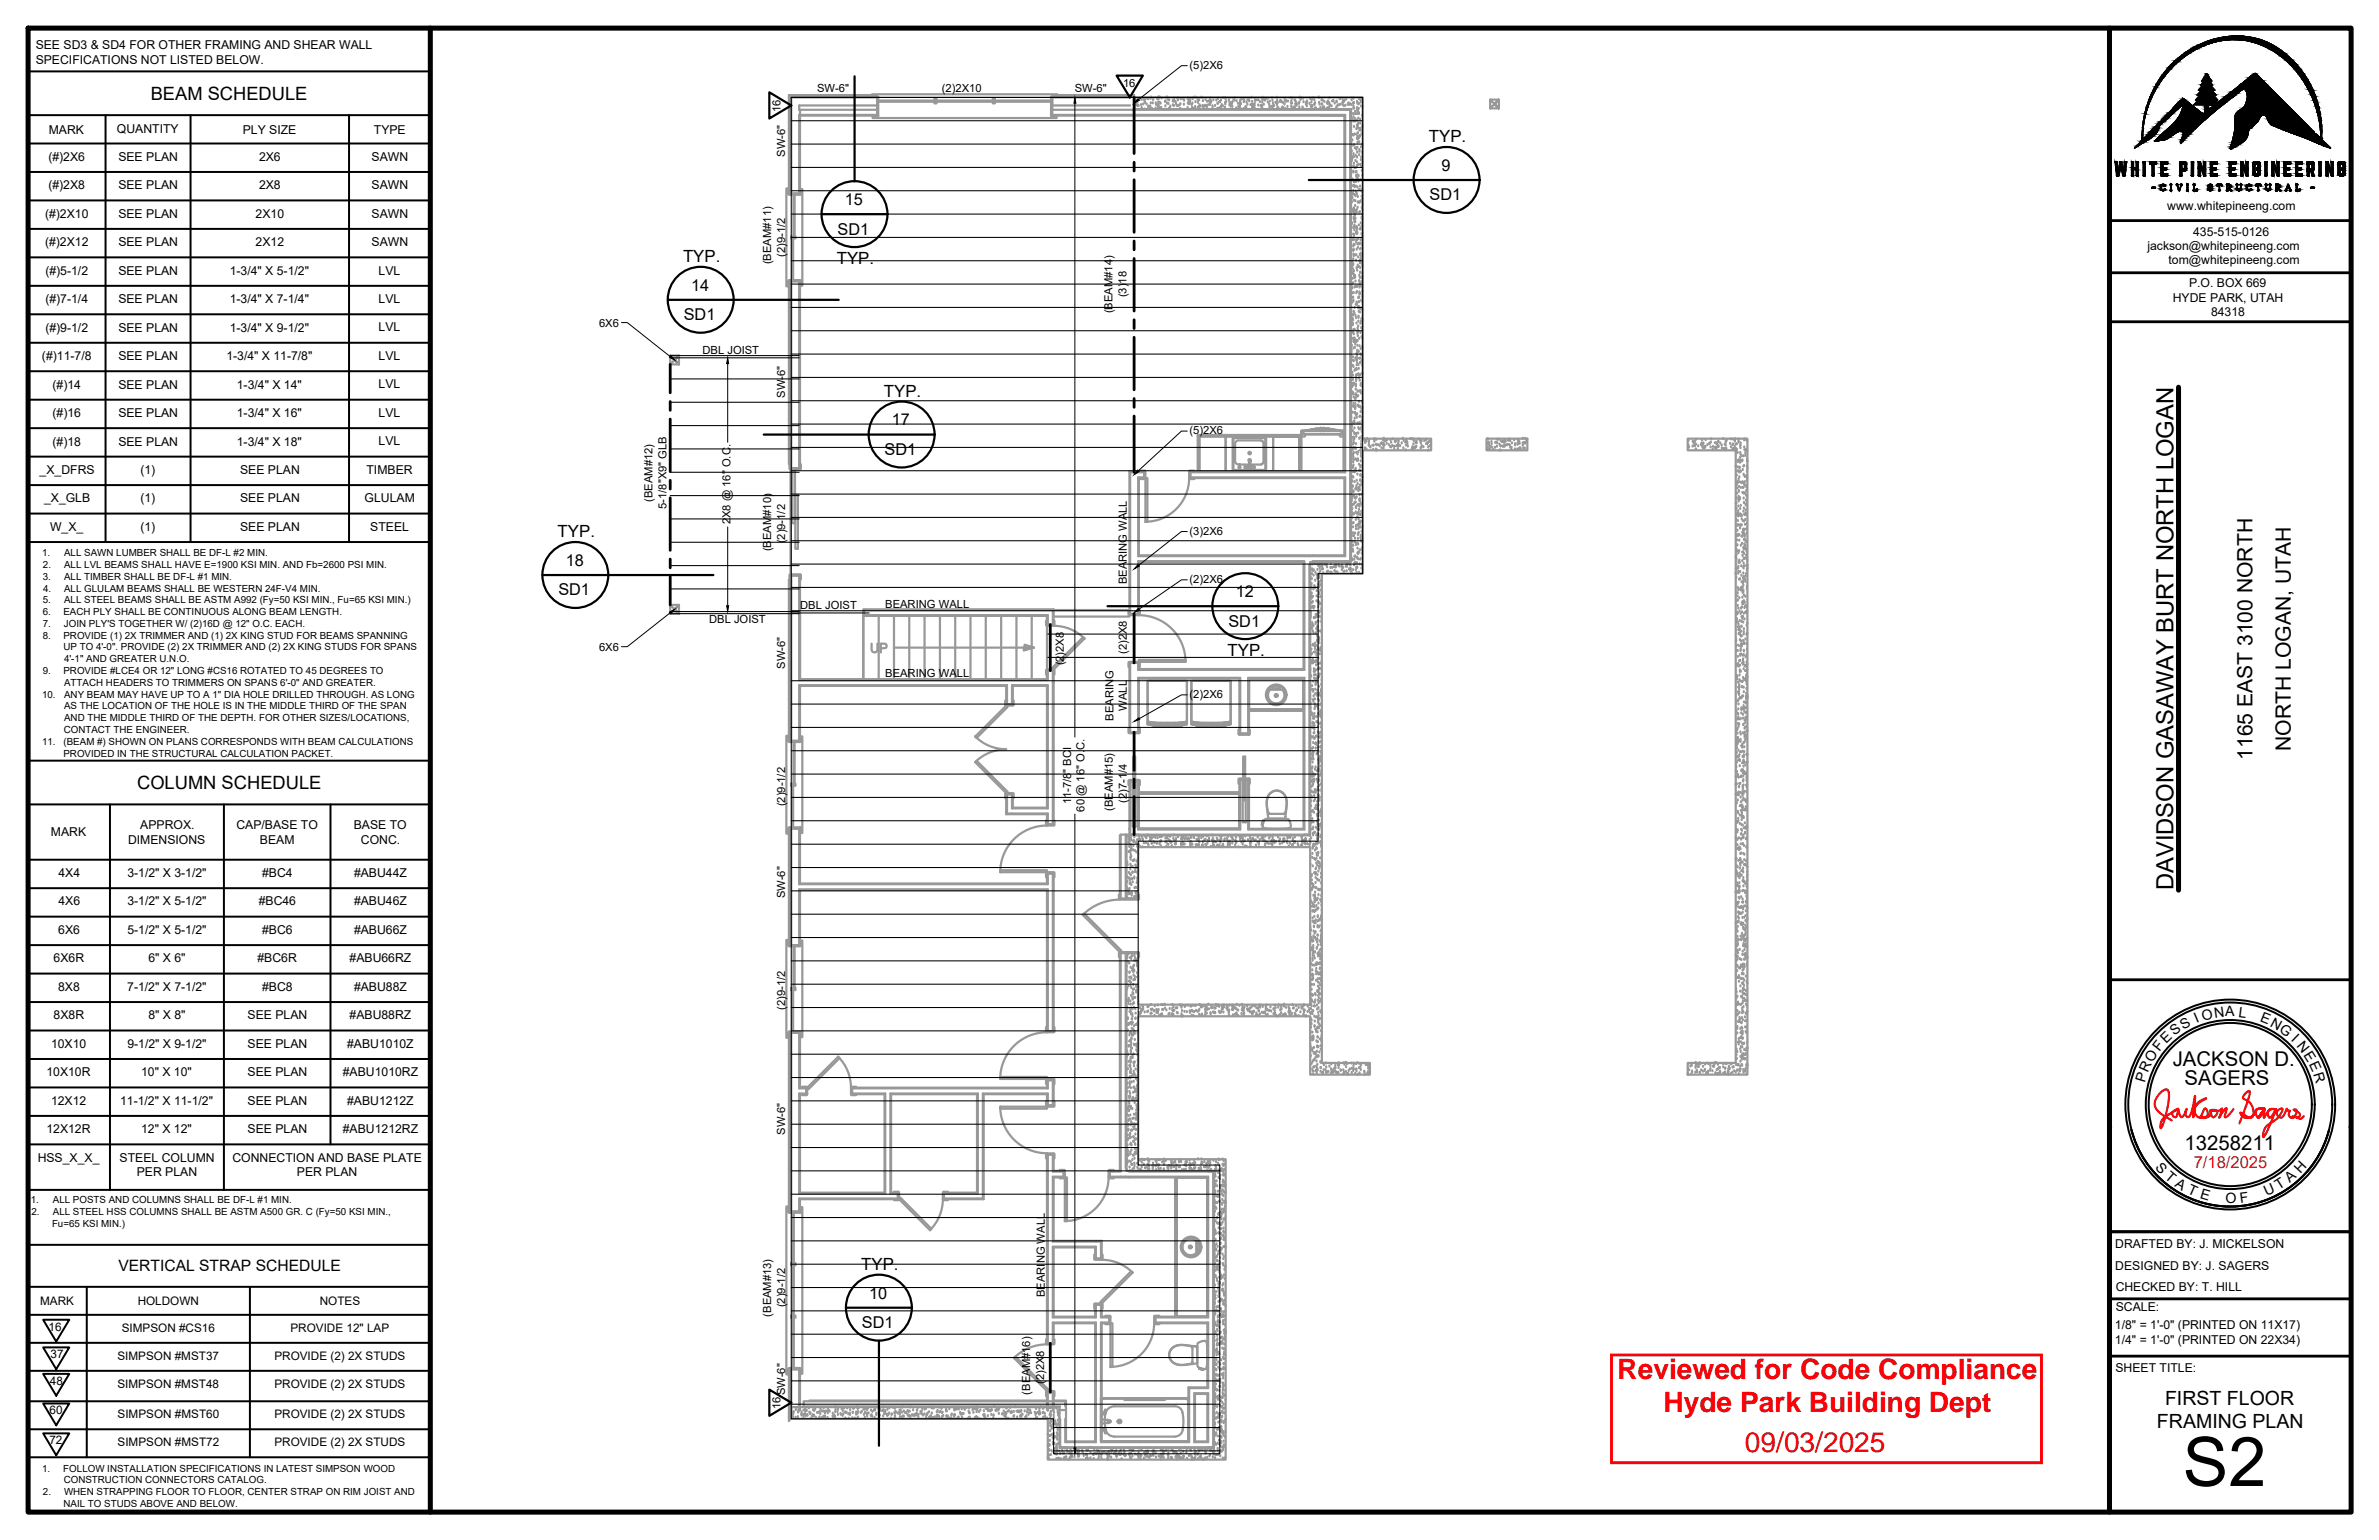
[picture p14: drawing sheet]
<svg xmlns="http://www.w3.org/2000/svg" width="432mm" height="279mm" viewBox="0 0 432 279" stroke-linecap="round" stroke-linejoin="round" font-family="sans-serif">
<defs><g id="words">
<text font-size="12.4" x="396.2" y="269.6">S2</text>
<g font-size="5.1" fill="#f00">
<text x="293.6" y="250.2">Reviewed for Code Compliance</text>
<text x="302" y="256.1">Hyde Park Building Dept</text>
<text x="316.7" y="263.5">09/03/2025</text>
</g>
<text font-size="4.3" x="394.5" y="161.5" transform="rotate(-90 394.5 161.5)">DAVIDSON GASAWAY BURT NORTH LOGAN</text>
<g font-size="3.8">
<text x="408.8" y="137.9" transform="rotate(-90 408.8 137.9)">1165 EAST 3100 NORTH</text>
<text x="415.8" y="136.2" transform="rotate(-90 415.8 136.2)">NORTH LOGAN, UTAH</text>
</g>
<g font-size="3.7">
<text x="394.4" y="193.4">JACKSON D.</text>
<text x="396.5" y="196.8">SAGERS</text>
<text x="396.5" y="208.6">13258211</text>
</g>
<g font-size="3.5">
<text x="393" y="254.9">FIRST FLOOR</text>
<text x="391.5" y="259.2">FRAMING PLAN</text>
</g>
<g font-size="3.3">
<text x="27.3" y="18.1">BEAM SCHEDULE</text>
<text x="24.9" y="143.2">COLUMN SCHEDULE</text>
</g>
<g font-size="3">
<text x="259.4" y="25.8">TYP.</text>
<text x="261.6" y="31">9</text>
<text x="153.4" y="37.2">15</text>
<text x="259.5" y="36.3">SD1</text>
<text x="124" y="47.5">TYP.</text>
<text x="151.9" y="47.9">TYP.</text>
<text x="152" y="42.6">SD1</text>
<text x="125.4" y="52.7">14</text>
<text x="124.1" y="58.1">SD1</text>
<text x="160.4" y="72">TYP.</text>
<text x="161.9" y="77.2">17</text>
<text x="160.6" y="82.5">SD1</text>
<text x="101.2" y="97.5">TYP.</text>
<text x="102.7" y="102.7">18</text>
<text x="101.3" y="108">SD1</text>
<text x="223" y="113.7">SD1</text>
<text x="224.3" y="108.3">12</text>
<text x="222.8" y="119">TYP.</text>
<text x="156.3" y="230.4">TYP.</text>
<text x="157.8" y="235.6">10</text>
<text x="156.4" y="241">SD1</text>
</g>
<text font-size="3" fill="#ff003f" x="398.2" y="211.9">7/18/2025</text>
<text font-size="2.8" x="21.5" y="230.7">VERTICAL STRAP SCHEDULE</text>
<g font-size="2.6">
<text x="398.7" y="185.6" transform="rotate(-23 398.7 185.6)">I</text>
<text x="399.9" y="185.2" transform="rotate(-15 399.9 185.2)">O</text>
<text x="402" y="184.6" transform="rotate(-8 402 184.6)">N</text>
<text x="403.9" y="184.4">A</text>
<text x="406.2" y="184.4" transform="rotate(8 406.2 184.4)">L</text>
<text x="410.1" y="185.3" transform="rotate(22 410.1 185.3)">E</text>
<text x="391.9" y="190.9" transform="rotate(-52 391.9 190.9)">F</text>
<text x="393.2" y="189.4" transform="rotate(-44 393.2 189.4)">E</text>
<text x="394.7" y="188" transform="rotate(-37 394.7 188)">S</text>
<text x="411.9" y="186.1" transform="rotate(28 411.9 186.1)">N</text>
<text x="413.6" y="187" transform="rotate(37 413.6 187)">G</text>
<text x="415.8" y="188.7" transform="rotate(44 415.8 188.7)">I</text>
<text x="416.8" y="189.7" transform="rotate(51 416.8 189.7)">N</text>
<text x="418" y="191.4" transform="rotate(58 418 191.4)">E</text>
<text x="389.3" y="196.4" transform="rotate(-73 389.3 196.4)">P</text>
<text x="389.9" y="194.6" transform="rotate(-66 389.9 194.6)">R</text>
<text x="390.7" y="192.8" transform="rotate(-58 390.7 192.8)">O</text>
<text x="419.1" y="193.1" transform="rotate(65 419.1 193.1)">E</text>
<text x="419.8" y="194.9" transform="rotate(73 419.8 194.9)">R</text>
<text x="391.1" y="211.9" transform="rotate(48 391.1 211.9)">S</text>
<text x="392.8" y="213.7" transform="rotate(40 392.8 213.7)">T</text>
<text x="394.6" y="215.1" transform="rotate(32 394.6 215.1)">A</text>
<text x="413.6" y="216" transform="rotate(-32 413.6 216)">T</text>
<text x="415.6" y="214.7" transform="rotate(-40 415.6 214.7)">A</text>
<text x="417.6" y="212.9" transform="rotate(-47 417.6 212.9)">H</text>
<text x="396.9" y="216.5" transform="rotate(24 396.9 216.5)">T</text>
<text x="399.2" y="217.4" transform="rotate(16 399.2 217.4)">E</text>
<text x="403.9" y="218.3">O</text>
<text x="406.7" y="218.2" transform="rotate(-8 406.7 218.2)">F</text>
<text x="411.4" y="217" transform="rotate(-24 411.4 217)">U</text>
</g>
<g font-size="2.2">
<text x="6.5" y="8.9">SEE SD3 &amp; SD4 FOR OTHER FRAMING AND SHEAR WALL</text>
<text x="6.5" y="11.6">SPECIFICATIONS NOT LISTED BELOW.</text>
<text x="8.8" y="29.2">(#)2X6</text>
<text x="8.8" y="24.3">MARK</text>
<text x="21.2" y="24.2">QUANTITY</text>
<text x="21.5" y="29.2">SEE PLAN</text>
<text x="44.1" y="24.3">PLY SIZE</text>
<text x="47" y="29.2">2X6</text>
<text x="67.4" y="29.2">SAWN</text>
<text x="67.9" y="24.3">TYPE</text>
<text x="8.8" y="34.4">(#)2X8</text>
<text x="21.5" y="34.4">SEE PLAN</text>
<text x="47" y="34.3">2X8</text>
<text x="67.4" y="34.4">SAWN</text>
<text x="8.2" y="39.5">(#)2X10</text>
<text x="21.5" y="39.5">SEE PLAN</text>
<text x="46.4" y="39.5">2X10</text>
<text x="67.4" y="39.5">SAWN</text>
<text x="393.4" y="38.1">www.whitepineeng.com</text>
<text x="8.2" y="44.7">(#)2X12</text>
<text x="21.5" y="44.7">SEE PLAN</text>
<text x="46.4" y="44.7">2X12</text>
<text x="67.4" y="44.7">SAWN</text>
<text x="389.8" y="45.3">jackson@whitepineeng.com</text>
<text x="393.6" y="48">tom@whitepineeng.com</text>
<text x="398.1" y="42.9">435-515-0126</text>
<text x="8.2" y="49.8">(#)5-1/2</text>
<text x="21.5" y="49.8">SEE PLAN</text>
<text x="41.7" y="49.8">1-3/4&quot; X 5-1/2&quot;</text>
<text x="68.7" y="49.8">LVL</text>
<text x="397.3" y="52.1">P.O. BOX 669</text>
<text x="8.2" y="55">(#)7-1/4</text>
<text x="21.5" y="55">SEE PLAN</text>
<text x="41.7" y="55">1-3/4&quot; X 7-1/4&quot;</text>
<text x="68.7" y="55">LVL</text>
<text x="394.4" y="54.7">HYDE PARK, UTAH</text>
<text x="401.3" y="57.4">84318</text>
<text x="7.6" y="65.3">(#)11-7/8</text>
<text x="8.2" y="60.2">(#)9-1/2</text>
<text x="21.5" y="60.2">SEE PLAN</text>
<text x="21.5" y="65.3">SEE PLAN</text>
<text x="41.1" y="65.3">1-3/4&quot; X 11-7/8&quot;</text>
<text x="41.7" y="60.2">1-3/4&quot; X 9-1/2&quot;</text>
<text x="68.7" y="60.1">LVL</text>
<text x="68.7" y="65.3">LVL</text>
<text x="9.5" y="70.5">(#)14</text>
<text x="21.5" y="70.5">SEE PLAN</text>
<text x="43" y="70.5">1-3/4&quot; X 14&quot;</text>
<text x="68.7" y="70.5">LVL</text>
<text x="9.5" y="75.7">(#)16</text>
<text x="21.5" y="75.7">SEE PLAN</text>
<text x="43" y="75.7">1-3/4&quot; X 16&quot;</text>
<text x="68.7" y="75.6">LVL</text>
<text x="9.5" y="80.8">(#)18</text>
<text x="21.5" y="80.8">SEE PLAN</text>
<text x="43" y="80.8">1-3/4&quot; X 18&quot;</text>
<text x="68.7" y="80.8">LVL</text>
<text x="7.2" y="86">_X_DFRS</text>
<text x="25.5" y="86">(1)</text>
<text x="43.6" y="86">SEE PLAN</text>
<text x="66.5" y="86">TIMBER</text>
<text x="8" y="91.2">_X_GLB</text>
<text x="25.5" y="91.2">(1)</text>
<text x="43.6" y="91.2">SEE PLAN</text>
<text x="66.2" y="91.2">GLULAM</text>
<text x="9.1" y="96.3">W_X_</text>
<text x="25.5" y="96.3">(1)</text>
<text x="43.6" y="96.3">SEE PLAN</text>
<text x="67.2" y="96.3">STEEL</text>
<text x="9.2" y="151.7">MARK</text>
<text x="23.2" y="153.1">DIMENSIONS</text>
<text x="25.5" y="150.4">APPROX.</text>
<text x="42.9" y="150.4">CAP/BASE TO</text>
<text x="47.2" y="153.1">BEAM</text>
<text x="64.2" y="150.4">BASE TO</text>
<text x="65.5" y="153.1">CONC.</text>
<text x="10.6" y="159.1">4X4</text>
<text x="23.1" y="159.1">3-1/2&quot; X 3-1/2&quot;</text>
<text x="47.6" y="159.1">#BC4</text>
<text x="64.3" y="159.1">#ABU44Z</text>
<text x="10.6" y="164.3">4X6</text>
<text x="23.1" y="164.3">3-1/2&quot; X 5-1/2&quot;</text>
<text x="47" y="164.3">#BC46</text>
<text x="64.3" y="164.3">#ABU46Z</text>
<text x="10.6" y="169.4">6X6</text>
<text x="23.1" y="169.4">5-1/2&quot; X 5-1/2&quot;</text>
<text x="47.6" y="169.4">#BC6</text>
<text x="64.3" y="169.4">#ABU66Z</text>
<text x="9.7" y="174.6">6X6R</text>
<text x="10.6" y="179.7">8X8</text>
<text x="23.1" y="179.8">7-1/2&quot; X 7-1/2&quot;</text>
<text x="26.9" y="174.6">6&quot; X 6&quot;</text>
<text x="46.7" y="174.6">#BC6R</text>
<text x="47.6" y="179.8">#BC8</text>
<text x="63.5" y="174.6">#ABU66RZ</text>
<text x="64.3" y="179.8">#ABU88Z</text>
<text x="9.7" y="184.9">8X8R</text>
<text x="26.9" y="184.9">8&quot; X 8&quot;</text>
<text x="44.9" y="184.9">SEE PLAN</text>
<text x="63.5" y="184.9">#ABU88RZ</text>
<text x="9.3" y="190.1">10X10</text>
<text x="23.1" y="190.1">9-1/2&quot; X 9-1/2&quot;</text>
<text x="44.9" y="190.1">SEE PLAN</text>
<text x="63" y="190.1">#ABU1010Z</text>
<text x="8.4" y="195.2">10X10R</text>
<text x="25.6" y="195.2">10&quot; X 10&quot;</text>
<text x="44.9" y="195.3">SEE PLAN</text>
<text x="62.2" y="195.3">#ABU1010RZ</text>
<text x="9.3" y="200.4">12X12</text>
<text x="21.8" y="200.4">11-1/2&quot; X 11-1/2&quot;</text>
<text x="44.9" y="200.4">SEE PLAN</text>
<text x="63" y="200.4">#ABU1212Z</text>
<text x="8.4" y="205.6">12X12R</text>
<text x="25.6" y="205.6">12&quot; X 12&quot;</text>
<text x="44.9" y="205.6">SEE PLAN</text>
<text x="62.2" y="205.6">#ABU1212RZ</text>
<text x="6.8" y="210.8">HSS_X_X_</text>
<text x="21.7" y="210.8">STEEL COLUMN</text>
<text x="24.8" y="213.4">PER PLAN</text>
<text x="42.2" y="210.8">CONNECTION AND BASE PLATE</text>
<text x="53.9" y="213.4">PER PLAN</text>
<text x="383.9" y="226.4">DRAFTED BY: J. MICKELSON</text>
<text x="383.9" y="230.4">DESIGNED BY: J. SAGERS</text>
<text x="384" y="234.1">CHECKED BY: T. HILL</text>
<text x="384" y="237.9">SCALE:</text>
<text x="383.9" y="241.1">1/8&quot; = 1'-0&quot; (PRINTED ON 11X17)</text>
<text x="383.9" y="243.8">1/4&quot; = 1'-0&quot; (PRINTED ON 22X34)</text>
<text x="384" y="249">SHEET TITLE:</text>
</g>
<g font-size="2.1">
<text x="7.3" y="236.8">MARK</text>
<text x="25" y="236.8">HOLDOWN</text>
<text x="58" y="236.8">NOTES</text>
<text x="8.8" y="241.4">16</text>
<text x="22.1" y="241.6">SIMPSON #CS16</text>
<text x="52.7" y="241.6">PROVIDE 12&quot; LAP</text>
<text x="9.1" y="251.2">48</text>
<text x="9.2" y="246.4">37</text>
<text x="21.3" y="246.7">SIMPSON #MST37</text>
<text x="21.3" y="251.8">SIMPSON #MST48</text>
<text x="49.8" y="246.7">PROVIDE (2) 2X STUDS</text>
<text x="49.8" y="251.8">PROVIDE (2) 2X STUDS</text>
<text x="9" y="256.6">60</text>
<text x="21.3" y="257.3">SIMPSON #MST60</text>
<text x="49.8" y="257.3">PROVIDE (2) 2X STUDS</text>
<text x="9" y="262">72</text>
<text x="21.3" y="262.4">SIMPSON #MST72</text>
<text x="49.8" y="262.4">PROVIDE (2) 2X STUDS</text>
</g>
<g font-size="2">
<text x="148.3" y="16.7">SW-6&quot;</text>
<text x="171" y="16.7">(2)2X10</text>
<text x="195.1" y="16.7">SW-6&quot;</text>
<text x="203.8" y="15.7">16</text>
<text x="215.9" y="12.4">(5)2X6</text>
<text x="141.7" y="20.3" transform="rotate(-90 141.7 20.3)">16</text>
<text x="142.5" y="28.4" transform="rotate(-90 142.5 28.4)">SW-6&quot;</text>
<text x="140" y="48" transform="rotate(-90 140 48)">(BEAM#11)</text>
<text x="142.5" y="46.5" transform="rotate(-90 142.5 46.5)">(2)9-1/2</text>
<text x="204.5" y="54" transform="rotate(-90 204.5 54)">(3)18</text>
<text x="108.7" y="59.2">6X6</text>
<text x="202" y="56.8" transform="rotate(-90 202 56.8)">(BEAM#14)</text>
<text x="127.5" y="64.3">DBL JOIST</text>
<text x="142.5" y="72.1" transform="rotate(-90 142.5 72.1)">SW-6&quot;</text>
<text x="215.9" y="78.7">(5)2X6</text>
<text x="118.4" y="91" transform="rotate(-90 118.4 91)">(BEAM#12)</text>
<text x="121" y="92.3" transform="rotate(-90 121 92.3)">5-1/8&quot;X9&quot; GLB</text>
<text x="132.6" y="95.1" transform="rotate(-90 132.6 95.1)">2X8 @ 16&quot; O.C.</text>
<text x="140" y="100" transform="rotate(-90 140 100)">(BEAM#10)</text>
<text x="142.5" y="98.6" transform="rotate(-90 142.5 98.6)">(2)9-1/2</text>
<text x="215.9" y="97">(3)2X6</text>
<text x="204.5" y="106" transform="rotate(-90 204.5 106)">BEARING WALL</text>
<text x="215.9" y="105.7">(2)2X6</text>
<text x="128.7" y="113.1">DBL JOIST</text>
<text x="145.2" y="110.6">DBL JOIST</text>
<text x="160.7" y="110.3">BEARING WALL</text>
<text x="108.7" y="118.1">6X6</text>
<text x="204.5" y="118.7" transform="rotate(-90 204.5 118.7)">(2)2X8</text>
<text x="142.5" y="121.3" transform="rotate(-90 142.5 121.3)">SW-6&quot;</text>
<text x="160.7" y="122.7">BEARING WALL</text>
<text x="193.1" y="120.7" transform="rotate(-90 193.1 120.7)">(2)2X8</text>
<text x="202.1" y="130.8" transform="rotate(-90 202.1 130.8)">BEARING</text>
<text x="204.5" y="128.9" transform="rotate(-90 204.5 128.9)">WALL</text>
<text x="215.9" y="126.6">(2)2X6</text>
<text x="142.5" y="146.3" transform="rotate(-90 142.5 146.3)">(2)9-1/2</text>
<text x="194.4" y="145.9" transform="rotate(-90 194.4 145.9)">11-7/8&quot; BCI</text>
<text x="196.8" y="147.3" transform="rotate(-90 196.8 147.3)">60 @ 16&quot; O.C.</text>
<text x="202" y="147.1" transform="rotate(-90 202 147.1)">(BEAM#15)</text>
<text x="204.5" y="145.7" transform="rotate(-90 204.5 145.7)">(2)7-1/4</text>
<text x="142.5" y="163" transform="rotate(-90 142.5 163)">SW-6&quot;</text>
<text x="142.5" y="183.2" transform="rotate(-90 142.5 183.2)">(2)9-1/2</text>
<text x="142.5" y="205.9" transform="rotate(-90 142.5 205.9)">SW-6&quot;</text>
<text x="140" y="238.9" transform="rotate(-90 140 238.9)">(BEAM#13)</text>
<text x="142.5" y="237.2" transform="rotate(-90 142.5 237.2)">(2)9-1/2</text>
<text x="189.7" y="235.3" transform="rotate(-90 189.7 235.3)">BEARING WALL</text>
<text x="189.5" y="251.1" transform="rotate(-90 189.5 251.1)">(2)2X8</text>
<text x="141.7" y="255.7" transform="rotate(-90 141.7 255.7)">16</text>
<text x="142.5" y="253.2" transform="rotate(-90 142.5 253.2)">SW-6&quot;</text>
<text x="187" y="253" transform="rotate(-90 187 253)">(BEAM#16)</text>
</g>
<g font-size="1.8">
<text x="7.6" y="100.9">1.</text>
<text x="11.6" y="100.9">ALL SAWN LUMBER SHALL BE DF-L #2 MIN.</text>
<text x="7.8" y="105.2">3.</text>
<text x="7.8" y="103">2.</text>
<text x="7.8" y="107.3">4.</text>
<text x="11.6" y="103">ALL LVL BEAMS SHALL HAVE E=1900 KSI MIN. AND Fb=2600 PSI MIN.</text>
<text x="11.6" y="105.2">ALL TIMBER SHALL BE DF-L #1 MIN.</text>
<text x="11.6" y="107.3">ALL GLULAM BEAMS SHALL BE WESTERN 24F-V4 MIN.</text>
<text x="7.7" y="113.7">7.</text>
<text x="7.8" y="109.5">5.</text>
<text x="7.8" y="111.6">6.</text>
<text x="11.5" y="111.6">EACH PLY SHALL BE CONTINUOUS ALONG BEAM LENGTH.</text>
<text x="11.6" y="113.7">JOIN PLY'S TOGETHER W/ (2)16D @ 12&quot; O.C. EACH.</text>
<text x="11.6" y="109.5">ALL STEEL BEAMS SHALL BE ASTM A992 (Fy=50 KSI MIN., Fu=65 KSI MIN.)</text>
<text x="7.8" y="115.9">8.</text>
<text x="11.5" y="115.9">PROVIDE (1) 2X TRIMMER AND (1) 2X KING STUD FOR BEAMS SPANNING</text>
<text x="11.5" y="118">UP TO 4'-0&quot;. PROVIDE (2) 2X TRIMMER AND (2) 2X KING STUDS FOR SPANS</text>
<text x="7.8" y="122.3">9.</text>
<text x="11.5" y="122.3">PROVIDE #LCE4 OR 12&quot; LONG #CS16 ROTATED TO 45 DEGREES TO</text>
<text x="11.6" y="120.1">4'-1&quot; AND GREATER U.N.O.</text>
<text x="11.6" y="124.4">ATTACH HEADERS TO TRIMMERS ON SPANS 6'-0&quot; AND GREATER.</text>
<text x="7.6" y="126.6">10.</text>
<text x="11.6" y="126.6">ANY BEAM MAY HAVE UP TO A 1&quot; DIA HOLE DRILLED THROUGH. AS LONG</text>
<text x="11.6" y="128.7">AS THE LOCATION OF THE HOLE IS IN THE MIDDLE THIRD OF THE SPAN</text>
<text x="11.6" y="130.9">AND THE MIDDLE THIRD OF THE DEPTH. FOR OTHER SIZES/LOCATIONS,</text>
<text x="7.6" y="135.1">11.</text>
<text x="11.5" y="137.3">PROVIDED IN THE STRUCTURAL CALCULATION PACKET.</text>
<text x="11.5" y="135.1">(BEAM #) SHOWN ON PLANS CORRESPONDS WITH BEAM CALCULATIONS</text>
<text x="11.6" y="133">CONTACT THE ENGINEER.</text>
<text x="5.6" y="218.3">1.</text>
<text x="5.7" y="220.5">2.</text>
<text x="9.6" y="218.3">ALL POSTS AND COLUMNS SHALL BE DF-L #1 MIN.</text>
<text x="9.6" y="220.5">ALL STEEL HSS COLUMNS SHALL BE ASTM A500 GR. C (Fy=50 KSI MIN.,</text>
<text x="9.4" y="222.6">Fu=65 KSI MIN.)</text>
<text x="7.6" y="267">1.</text>
<text x="11.5" y="267">FOLLOW INSTALLATION SPECIFICATIONS IN LATEST SIMPSON WOOD</text>
<text x="11.6" y="269.1">CONSTRUCTION CONNECTORS CATALOG.</text>
<text x="7.8" y="271.3">2.</text>
<text x="11.5" y="273.4">NAIL TO STUDS ABOVE AND BELOW.</text>
<text x="11.6" y="271.3">WHEN STRAPPING FLOOR TO FLOOR, CENTER STRAP ON RIM JOIST AND</text>
</g>
</g></defs>
<!-- layer: S-ARCHITECTURAL -->
<g fill="none" stroke="#989898" stroke-width=".4">
<path d="M239.8 21h4.2M217.5 79l18.4-.1v6.7h-18.5zM217.7 79.2h4.8v6.4h-4.8zM222.5 79.2h8.6v6.4h-8.6zM223.8 79.5h5.9v5.8h-5.9zM217.7 85.6v-6.4h18.2v6.4v-6.4h-4.8v6.4h4.8M226.7 123.1h9.9v5.8h-9.9zM226.7 123.1h9.9v5.6h-9.9zM226.7 128.7h9.9M230.5 125.1a1.49 1.49 0 0 0 .1 2.1 1.49 1.49 0 0 0 2.1 0 1.49 1.49 0 0 0 0-2.1M230.5 125.1h2.2M231.1 124.6l-.2 .1"/>
<path d="M206.7 143.8h18.3v6.6h-18.3zM206.7 144h18.3v6.4h-18.3zM206.7 144h18.3M213.3 213.6h5.8v25.3h-5.8zM213.6 213.6h5.5v25.3h-5.5zM213.6 213.6v25.3M215 225.3a1.49 1.49 0 0 1 2.1-.2v2.2a1.49 1.49 0 0 1-2 0 1.49 1.49 0 0 1-.1-2zM217.5 225.5l.2 .2v1.1l-.2 .1M217.5 225.5h.1M217.5 226.9h.1M217.5 225.5l-.2 .2v1.1l.2 .1"/>
<circle cx="231.6" cy="126.1" r="1.87"/>
<circle cx="231.6" cy="126.2" r=".26"/>
<circle cx="231.6" cy="126.2" r=".16"/>
<circle cx="231.6" cy="126.1" r="1.73"/>
<circle cx="216" cy="226.2" r=".26"/>
<circle cx="216" cy="226.2" r=".16"/>
<circle cx="216.2" cy="226.2" r="1.87"/>
<circle cx="216.2" cy="226.2" r="1.73"/>
</g>
<circle cx="230.9" cy="124.8" r=".2" fill="#989898"/>
<path d="M230.9 124.7l.2 .2M231.1 124.9h1.1M232.3 124.7l-.2 .2" fill="none" stroke="#989898" stroke-width=".4"/>
<circle cx="232.3" cy="124.8" r=".2" fill="#989898"/>
<g fill="none" stroke="#989898" stroke-width=".4">
<path d="M223.8 79.5h5.9l.1 .1v5.6l-.1 .1h-5.9zM228.9 79.9l.3 .2 .2 .5v3l-.2 .5-.3 .2M224.9 84.2h.1M225 84.2l.1 .6-.1 .1-.2-.1 .1-.2M225 84.2v.4M226.4 84.6h.1v.3h-.1zM226.5 84.9h.1M226.5 84.6h.1M226.7 83.7l-.1-.2 .2-.2h.1v1.3h.3a.46 .46 0 0 1 .6 .2l-.1 .1-.9 .1-.8-.1-.2-.1a.46 .46 0 0 1 .7-.2h.2M226.7 84.7v.1l.1 .1 .2-.1-.1-.1M226.7 84.3h-1.9a.65 .65 0 0 1-.6-.7v-3a.65 .65 0 0 1 .6-.7h3.9a.65 .65 0 0 1 .7 .7v3a.65 .65 0 0 1-.7 .7h-1.8M226.7 84.6h-.1v.3h.2"/>
<path d="M226.7 83.7a.16 .16 0 0 1 0-.2 .16 .16 0 0 1 .3 0 .16 .16 0 0 1-.1 .2M226.7 84.6h.1M226.7 83.6v1.2M226.9 84.6l.1 .3h-.3M226.9 83.6v1.2h-.2M231.1 124.6h1.1M232.2 124.6l.1 .1M212.7 244.6a2.91 2.91 0 0 1 2.7-.5l1.9 .2v3.1a9.9 9.9 0 0 1-4 .1 1.73 1.73 0 0 1-.6-2.9zM216.4 247.1v.1a3.1 3.1 0 0 1-3.8-.4 1.78 1.78 0 0 1-.1-1.9 1.78 1.78 0 0 1 1.7-.9l1.9 .2 .3 .2v2.8M217.4 243.7a1.65 1.65 0 0 1 1.5-.3 11.4 11.4 0 0 1 .1 4.6l-.1 .3a1.39 1.39 0 0 1-1.5-.4zM217.7 248.3l.3 .1M218.5 248.4l-.1 .2-.4-.2"/>
<circle cx="225" cy="84.8" r=".14"/>
<circle cx="225" cy="84.8" r=".1"/>
<circle cx="226.5" cy="84.8" r=".07"/>
<circle cx="226.5" cy="84.8" r=".09"/>
<circle cx="226.5" cy="84.8" r=".05"/>
<circle cx="226.8" cy="82.2" r=".22"/>
</g>
<circle cx="218.4" cy="248.6" r=".2" fill="#989898"/>
<g fill="none" stroke="#989898" stroke-width=".4">
<path d="M208.3 131.4l.6 .1M208.3 131.4v-7.9h.2l.3-.4h6.2l.2 .4h.2v7.9M208.3 130.9l1.7 .2h3.8l1.6-.2M208.4 131v.4l.7 .1M208.7 131.4l-.4-.1 2.1 .3M208.7 131h-.3v.4l1.2 .1h1.2h-.4M208.9 131.5l.6 .4M208.9 131.5l-.6-.1v-7.9h7.1v7.9l-.6 .1M209 131.4l.6 .1M209.1 131.1l1.7 .1M209.6 131.9a14.2 14.2 0 0 1 4.6 0M210.1 131.8h3.5"/>
<path d="M210.8 131.3h.3zM210.8 131.2l-2.4-.2v.4M210.8 131.2h2.1M210.9 131.3h.1M211.5 131.4l-.7 .1M211.6 131.3l.5-.1 .1 .3-.6 .1zM211.6 131.6h-1.9M211.7 131.2h.4M211.7 131.2h.3M211.8 131.2l-.3 .1 .2-.1M211.9 131.2l.3 .1-.1-.1M212.2 131.6h1.8"/>
<path d="M212.7 131.3h.2zM212.8 131.3h.1M212.9 131.2l2.4-.2v.4l-.7 .1 .1-.1M213.1 131.2l2.1-.2v.2l-1.4 .2h-.7zM213.2 131.2l.4 .1zM213.7 131.3h.4zM214.1 131.3h.3zM214.4 131.3l.4-.1zM214.6 131.3l.6-.1zM214.6 131.1l-1.7 .1M214.8 131.5l-.5 .4h-4.7M215 131h.3v.4h-.3l.4-.1-2.1 .3"/>
<path d="M215 131.4l-.8 .1-2-.1M215.3 131v.4M215.4 131.4l-.6 .1M216.2 131.4l.7 .1M216.2 131.4v-7.9h.2l.3-.4h6.2l.3 .4h.2v7.9M216.2 130.9l1.7 .2h3.8l1.7-.2M216.3 131l.1 .4 .7 .1M216.7 131.4l-.5-.1 2.1 .3M216.7 131h-.4v.4l1.2 .1h1.3h-.5M216.8 131.5l.7 .4M216.9 131.5l-.7-.1v-7.9h7.2v7.9l-.6 .1M216.9 131.4l.6 .1"/>
<path d="M217.1 131.1l1.7 .1M217.5 131.9a14.2 14.2 0 0 1 4.6 0M218 131.8h3.6M218.7 131.3h.3zM218.8 131.2l-2.4-.2v.4M218.8 131.2h2.1M218.8 131.3h.1M218.9 131.3h.1M219.5 131.4l-.7 .1M219.5 131.3l.5-.1 .2 .3-.7 .1zM219.5 131.6h-1.8M219.6 131.2h.4"/>
<path d="M219.7 131.2l-.2 .1 .1-.1M219.9 131.2l.2 .1-.5-.1M220.1 131.6h1.9M220.6 131.3h.3zM220.7 131.3h.1M220.8 131.3h.1M220.9 131.2l2.3-.2v.4l-.7 .1 .2-.1M221.1 131.2l2.1-.2v.2l-1.5 .2h-.6zM221.1 131.2l.5 .1zM221.6 131.3h.4zM222 131.3h.4zM222.4 131.3l.3-.1z"/>
<path d="M222.5 131.3l.6-.1zM222.5 131.1l-1.6 .1M222.8 131.5l-.6 .4h-4.7M222.9 131h.4v.4h-.4l.5-.1-2.1 .3M222.9 131.4l-.8 .1-2-.1M223.3 131l-.1 .4M223.4 131.4l-.6 .1M229.1 149.2l-.1 .4 .2 .1M229.3 148.9l-.2 .3M229.6 148.7l1.3-.2 2.9 .1a1.79 1.79 0 0 1 .4 1.6 11.4 11.4 0 0 1-4.6 .1l-.4-.1v-.4zM230.3 147.6h2.8a3.3 3.3 0 0 0-.2-3.7 1.77 1.77 0 0 0-2-.2 1.77 1.77 0 0 0-1 1.8l.2 1.8 .4 .4M230.5 143.9a1.83 1.83 0 0 1 2.1-.2 1.83 1.83 0 0 1 1 1.8l-.4 3h-3a9.9 9.9 0 0 1-.1-3.9z"/>
<path d="M216.4 244.4v.2M217.7 248.2l.4 .1M218.1 248.5h.1"/>
</g>
<circle cx="229" cy="149.6" r=".2" fill="#989898"/>
<g fill="none" stroke="#989898" stroke-width=".4">
<path d="M143.2 19.1l.3 .3M143.2 17.6l.3 .3M143.5 17.5l15.9 .1v3.4h-.2v-3.4M143.5 17.5v17.6M143.7 17.3l-.2 .2M145.2 17.3l-.3 .2M146.7 17.3l-.2 .2M148.3 17.3l-.3 .2M149.7 17.3l-.3 .2M151.2 17.3l-.3 .2M152.7 17.3l-.3 .2M154.2 17.3l-.3 .2"/>
<path d="M155.7 17.3l-.3 .2M157.2 17.3l-.3 .2M158.3 17.4h.9v.2h-.9zM159.2 17.6v3.4h-14M159.2 17.7h-15.6v17.4M159.2 19.1h-14.1v.8h14.1M159.4 18.2h10.2M159.4 18.5h10.2M169.6 17.9h.4v.9h-.4zM170 18.2h10.2M170 18.5h10.2M180.2 17.9h.4v.9h-.4z"/>
<path d="M180.6 18.2h10.2M180.6 18.5h10.2M191 17.4h.9v.2h-.9zM191 17.7h14.1M191 19.1h14.1M191 19.9h54.1M191.9 17.6v-.5h-33.6v.5v-.3h-15.1v18h2v-.2h-2h2v-15.2M191.9 17.6v-.3h13.9v.4M193.1 17.3l-.3 .2M194.6 17.3l-.2 .2M196.1 17.3l-.3 .2M197.6 17.3l-.3 .2"/>
<path d="M199.1 17.3l-.3 .2M200.6 17.3l-.3 .2M202.1 17.3l-.3 .2M203.6 17.3l-.3 .2M205.1 17.3l-.3 .2M205.8 17.6h-15v3.4h.2v-3.4v3.4h53v64.6h-28v1.1v-1.1h-.2v1.1h28.2v14.1h-37.3v-14.1h1.2M206.6 19l-.1 .2M208.5 19.2l-.1 .1M210.4 19.3l-.1 .2M244.2 19.9h.9v81.9h-.9M143 34.2h.2v.9h-.2zM143.2 34.2h-.5v17.7h.5"/>
<path d="M143.2 34.1l.3 .3M143.2 32.6l.3 .3M143.2 31.1l.3 .3M143.2 29.6l.3 .3M143.2 28.1l.3 .3M143.2 26.6l.3 .3M143.2 25.1l.3 .3M143.2 23.6l.3 .3M143.2 22.1l.3 .3M143.2 20.6l.3 .3M144 35.3v7.6M144.2 35.3v7.6"/>
<path d="M145.2 34.3h.4v17.5h-.4M145.2 34.4h.2v.9h-.2zM158.4 21v.4h33.4v-.4M158.5 21h.9v.1h-.9zM159.2 20.8h-14.1v14.3M190.8 21h.9v.1h-.9zM191 20.8h53.2v64.9h-28.2M143 51h.2v.9h-.2zM143.2 51h2v33.9h-1.7h1.7v.3h-1.7M143.2 51h2v-.2h-2v33.4h.3M143.2 59.5l.3 .3M143.2 58l.3 .3"/>
<path d="M143.2 56.5l.3 .3M143.2 55l.3 .3M143.2 53.5l.3 .3M143.2 52l.3 .3M143.5 51v83.4M143.6 42.9h.8v.4h-.8zM143.6 51v33.9M143.7 43.3v7.5M144 43.3v7.5M145.1 51v33.9M145.2 50.8h.2v.9h-.2zM143.2 79l.3 .3"/>
<path d="M143.2 77.5l.3 .3M143.2 76l.3 .3M143.2 74.5l.3 .3M143.2 73l.3 .3M143.2 71.5l.3 .3M143.2 70l.3 .3M143.2 68.5l.3 .3M143.2 67l.3 .3M143.2 65.5l.3 .3M143.2 64l.3 .3M143.2 62.5l.3 .3M143.2 61l.3 .3"/>
<path d="M236.2 78.2h7.7v7.4h-7.7zM236.2 78.4v.4h.1M236.2 78.4h.2l.1 .3 .4 .1v.4h-.6l.1-.7zM236.3 78.8l-.1 6.7h7.7l-.1-6.7M236.3 78.1l.4 .1h-.5zM236.8 78.1l2.2-.4zM236.8 78.1v.1zM236.8 78.8h6.4M236.9 78.8h6.3M238.9 77.7l2.2 .1zM239.7 77.6l.1 .6zM239.7 78h.1"/>
<path d="M239.8 77.7h.5M239.8 77.8h.5M240.3 77.6v.6zM240.3 78h.1M241.1 77.7l2.2 .4zM243.2 78.1l.1 .1zM243.4 78.2a.26 .26 0 0 1 .2-.1 .26 .26 0 0 1 .3 .1h-.5M243.6 78.4h.3l-.2 .1 .1 .7h-.5l-.1-.4 .4-.1zM243.9 78.4v.4h-.1M143.2 83.5l.3 .3M143.2 82l.3 .3M143.2 80.5l.3 .3"/>
<path d="M143.3 84.2h.2v.9h-.2zM143.8 85.2h.5v9.7h-.5zM144.4 89.8h.4v9.8h-.4zM145.2 84.2h.2v.9h-.2zM207 86.7v.2h.8v-.2M207 85.6v-.2h.8v.2M207.7 86.6h-1.1v14.3h37.6v-14.3h-28.2M207.7 85.7h-2.6v25.7M207.9 86.7v-1.1h-.2v1.1v-1.1h-2.7v25.8h1.7h-1.7v.2h1.7v-9.6h29.9v19.4h-29.9v-1.3M207.9 86.7h.4v8h-.4zM215.8 86.7a7.9 7.9 0 0 1-7.9 8M215.9 86.7v.2h.9v-.2"/>
<path d="M215.9 85.6v-.2h.9v.2M143.2 119.4l.3 .3M143.2 117.9l.3 .3M143.2 116.4l.3 .3M143.2 114.9l.3 .3M143.2 113.4l.3 .3M143.2 111.9l.3 .3M143.2 110.4l.3 .3M143.2 108.9l.3 .3M143.2 107.4l.3 .3M143.2 105.9l.3 .3M143.3 104.3h.2v.9h-.2z"/>
<path d="M143.5 105.2h-.3v29.4h2v-.2h-2h2v-10h37.4v3.6M143.5 104.2h1.7v.2h-1.7h1.7v18.9h44.8M143.6 104.4v30M145.1 104.4v19h45.1v-1.7M145.2 104.3h.2v.8h-.2zM145.2 111.7v11.6h11.5v-11.6h2.8M156.7 110.6h34.5v2.7h-1.2h1.2v.2h-1.2v-1.8h-33.3zM156.7 111.7v11.6h2.8M158.2 116.8v1.1a.54 .54 0 0 0 .5 .5 .54 .54 0 0 0 .6-.5v-1.1M159.9 117.6h.6a.41 .41 0 0 0 .4-.3 .41 .41 0 0 0-.1-.4l-.9-.1v1.6M162.3 111.7v11.6h-2.8v-11.6h5.5M162.5 117.5h25.2l-1.9 .5 .2-1 1.7 .5"/>
<path d="M167.8 111.7v11.6h-2.8v-11.6h5.6M173.4 111.7v11.6h-2.8v-11.6h5.5M178.9 111.7v11.6h-2.8v-11.6h5.6M184.5 111.7v11.6h-2.8v-11.6h5.6M187.3 111.7h2.7v11.6h-2.7zM190 112.6h-.1v.9h.1M190.2 113.3v-1.7h-33.4v-.9h34.3v2.6M191.2 113.5a8 8 0 0 1 5.7 2.4M191.2 110.7h13.8h-.2v.8h.2M191.2 112.6h.2v.9h-.2M191.2 111.9h13.8M206.7 111.6a8.5 8.5 0 0 1 8.5 8.5"/>
<path d="M206.7 110.7h.2v.8h-.2M236.7 101.8h-30.1v9.6M236.7 102v19.5h-30.1v-1.2M237.7 102.4v49h-32.6v-9.7M238.3 101.8h6.8M143 133.5h.2v.9h-.2zM143.2 133.5h-.5v17.7h.5M143.2 134.4h.1M143.2 132.9l.3 .3M143.2 131.4l.3 .3M143.2 129.9l.3 .3M143.2 128.4l.3 .3"/>
<path d="M143.2 126.9l.3 .3M143.2 125.4l.3 .3M143.2 123.9l.3 .3M143.2 122.4l.3 .3M143.2 120.9l.3 .3M144 134.6v7.6M144.2 134.6v7.6M145.2 133.6h.4v17.5h-.4M145.2 133.7h.2v.9h-.2zM177 133.6a8.1 8.1 0 0 0 5.6 2.4 8 8 0 0 0-5.6 2.3M177 138.3l.3-.3 5.6 5.6-.3 .3v3.8h7.4v2.1M182.6 128h1.2v-.2h-1.2h1.2v-3.4h6.2v22.1h-6.2v-2.4h-1.2h1.2v-.2h-1.2l-5.6-5.6"/>
<path d="M182.6 128l.3 .3-5.6 5.6-.3-.3M182.6 127.1h-.1v.9h.1M182.6 128l-5.6 5.6M182.8 127.8v-3.5h-37.7v10.1M183.7 127.8v-3.5h6.5v22.4h-6.5v-2.6M183.8 127.1h.2v.9h-.2M190 123.3v-1.8h1.2v.2h-1.2h1.2v27.9h-1.2h1.2v.2h-1.2M190 121.5h-.1v.9h.1M191 121.2l5.6-5.6 .3 .2-5.7 5.7zM191.1 121.7v27.9M191.2 121.5h.2v.9h-.2M205 120.1h-.2v.9h.2"/>
<path d="M205 132.1h-.2v.9h.2M205.1 120.3v12.5M205.7 137.3h.3v8.4h-.3zM206.6 132.8v-9.8h18.5v10.1M206.7 120.1h-1.7v.2h1.7h-1.7v12.5h1.7h-1.7v.2h1.7v-9.9h18.3v10h1.7h-1.7v.2h1.7v-10.2h9.9v27.3h-9.9v-9.2h-1.7v.2h1.7h-1.7v9h-18.3v-8.9h-1.7v.2h1.7h-1.7v12M206.7 120.1v-.4h8.5v.4M206.7 120.1h.2v.9h-.2M206.7 132.1h.2v.9h-.2M206.7 120.1h8.5M225 132.4h-.2v.8h.2M225.6 137.3h.4v7.9h-.4zM226.5 133.1v-10.1h10.2v27.5h-10.2v-9.1"/>
<path d="M226.7 132.4h.1v.8h-.1M143 150.3h.2v.9h-.2zM143.2 150.3h2v-.2h-2v21.6h2v-.2h-2h2v-10h44.8v25.8M143.2 150.3h2v10h44.8v-2.4h-8.4v.3M143.2 159.8l.3 .3M143.2 158.3l.3 .3M143.2 156.8l.3 .3M143.2 155.3l.3 .3M143.2 153.8l.3 .3M143.2 152.3l.3 .3M143.2 150.8l.3 .3M143.5 150.3v21.2"/>
<path d="M143.6 142.2h.8v.4h-.8zM143.6 150.3v21.2M143.7 142.6v7.5M144 142.6v7.5M145.1 150.3v10.1h45.1v-1.9M145.2 150.1h.2v.9h-.2zM181.6 158.2h9.6v.3h-1.2h1.2v28.6h-1.2h1.2v.2h-1.2M182.6 144h-.1v.8h.1M182.8 144.1v3.5h7.4v2M183.8 144h.2v.8h-.2M190 149.8a8.5 8.5 0 0 0-8.5 8.4M190 148.8h-.1v.9h.1"/>
<path d="M190 158.3h-.1v.9h.1M191.1 158.5v28.6M191.2 158.3h.2v.9h-.2M191.2 148.8h.2v.9h-.2M203.3 151.6v11.4M204.3 151.4v11.6M204.9 150.4h.1M205 141.6h-.2v.8h.2M205 151.4h-1.6v11.6M205.6 141.5h.5v8.5h-.5zM206.7 141.6h.2v.8h-.2M225 141.3h-.2v.9h.2"/>
<path d="M225.1 141.4v9.1h-18.5v-8.8M225.6 141.2h.5v8h-.5zM226.7 141.3h.1v.9h-.1M229.1 149.4h-.1M229.3 148.9v.4M233.1 147.6l-.1 .1M143 170.5h.2v1h-.2zM143.2 170.5h-.5v17.8h.5l.3 .3M143.2 170.3l.3 .3M143.2 168.8l.3 .3M143.2 167.3l.3 .3M143.2 165.8l.3 .3"/>
<path d="M143.2 164.3l.3 .3M143.2 162.8l.3 .3M143.2 161.3l.3 .3M143.6 179.2h.8v.4h-.8zM143.7 179.6v7.6M144 179.6v7.6M144 171.7v7.5M144.2 171.7v7.5M145.1 171.5v-10.1h45.1v25.7M145.2 170.6h.4v17.6h-.4M145.2 170.8h.2v.8h-.2zM196.8 165.7l6.7 6.8-.2 .2-6.8-6.7z"/>
<path d="M203.3 163.2a9.5 9.5 0 0 0-6.8 2.8M203.3 172.7h3.3v.2h-3.3zM203.3 163h3.3v.2h-3.3zM203.3 162.3h-.2v.8h.2M203.3 172.8h-.2v.9h.2M203.3 172.9v39.5h-2.1v1.2h.2v-1.2v1.2h17.7v25.3h-9.6v1.2h.2v-1.2v1.2h9.4v11.6h-3.4v9.8M203.4 172.9v39.5M204.3 172.9v39.1M206.6 172.8h.1v.9h-.1M206.6 162.3h.1v.8h-.1M143 187.3h.2v1h-.2zM143.2 187.3h2v-.1h-2v32.8h2v-.2h-2h2v-2.2h18"/>
<path d="M143.2 187.3h2v10h1.1v1.2v-1.2h.2v1.2h-1.3v17.9h15.3v-17.9h-6v-1.2h.1v1.2v-1.2h35.4v-1.9h-8.4v.3M143.2 198.7l.3 .3M143.2 197.2l.3 .3M143.2 195.7l.3 .3M143.2 194.2l.3 .3M143.2 192.7l.3 .3M143.2 191.2l.3 .3M143.2 189.7l.3 .3M143.5 187.3v32.5M143.6 187.3v32.5M145.1 187.3v10.2h1.2M145.2 187.2h.2v.8h-.2z"/>
<path d="M145.6 198.5v.2h.9v-.2M145.6 197.3v-.1h.9v.1M146.3 198.4h-1.2v18.1h15.6v-18.1h-6.1M146.5 197.3l5.6-5.6 .3 .3-5.6 5.6zM152.1 191.7a7.9 7.9 0 0 1 2.4 5.6M154.5 198.5v.2h.9v-.2M154.5 197.3v-.1h.9v.1M181.6 195.7h9.6v.3h-1.2h1.2v4.6h-1.2h1.2v.2h-1.2M190 187.3a8.5 8.5 0 0 0-8.5 8.4M190 199.9h-.1v.8h.1M190 186.4h-.1v.8h.1M190 195.8h-.1v.9h.1"/>
<path d="M190.2 196v1.5h-35.6M191.1 196v4.6M191.2 199.9h.2v.8h-.2M191.2 195.8h.2v.9h-.2M191.2 186.4h.2v.8h-.2M143 218.9h.2v.9h-.2zM143.2 218.9h-.5v30.4h.5M143.2 219.7l.1 .1M143.2 218.2l.3 .3M143.2 216.7l.3 .3M143.2 215.2l.3 .3M143.2 213.7l.3 .3"/>
<path d="M143.2 212.2l.3 .3M143.2 210.7l.3 .3M143.2 209.2l.3 .3M143.2 207.7l.3 .3M143.2 206.2l.3 .3M143.2 204.7l.3 .3M143.2 203.2l.3 .3M143.2 201.7l.3 .3M143.2 200.2l.3 .3M145.2 219h.4v30.2h-.4M145.2 219.1h.2v.9h-.2zM162.3 217.6v.1h.8v-.1"/>
<path d="M162.3 216.4v-.2h.8v.2M163 217.4h-17.9v2.4M163 216.5h-1.4v-18.1h15.9v18.1h-6.2M163.2 217.6v-1.2h-.2v1.2v-1.2h-1.3v-17.9h15.6v17.9h-6v1.2v-1.2h-.2v1.2M163.2 217.6l.2-.3 5.7 5.6-.3 .3zM171.1 217.6a7.9 7.9 0 0 1-2.3 5.6M171.2 217.6v.1h.8v-.1M171.2 216.4v-.2h.8v.2M181.5 200.8a8.5 8.5 0 0 0 8.5 8.4M181.6 200.8v.3h8.4v-.3M181.6 200.8h8.4M190 209.3h-.1v.9h.1"/>
<path d="M190 200.8v-2.3h-11.5v19.1h-7.4M190.2 200.6v-2.2h-11.8v19h-7.1M190.2 209.4v34.3M191.1 209.4v3.2h2M191.2 209.3h.2v.9h-.2M192.4 212.4v-.1h.8v.1M192.4 213.6v.2h.8v-.2M193.1 213.5h-2v11.8h8.7v3.1M193.3 213.6h.4v8h-.4zM201.2 213.6a7.9 7.9 0 0 1-7.9 7.9M201.3 212.4v-.1h.8v.1M201.3 213.6v.2h.8v-.2"/>
<path d="M201.4 213.5h17.9v25.5h-9.6M201.4 212.6h2M204.9 212.6h15.3M219.3 212.6h.9v50h-.9M143.6 229.2h.8v.4h-.8zM143.6 238.7h.8v.4h-.8zM143.9 220v9.2M143.9 229.6v9.1M143.9 239.1v9.1M144.1 220v9.2M144.1 229.6v9.1M144.1 239.1v9.1"/>
<path d="M198.8 227.6h-.2v.9h.2M198.8 236.6h-.2v.8h.2M198.9 228.4v-2.2h-7.8v12.8h7.8v-2.3M199.8 236.7v2.3h1.6M200 228.6a8 8 0 0 1 5.6 2.3M200 228.6v-3.5h-8.8v-11.5h1.9v-1.2v1.2h.2v-1.2h-2.1v-3h-1.2h1.2v-.1h-1.2v34.6M200 236.5v2.4h1.5v1.2h-.1v-1.2v1.2h-1.4v21.4h15.7M200 228.6h-1.2v-.2h1.2h-1.2v-2.1h-7.6v12.6h7.6v-2.2h1.2h-1.2v-.2h1.2M200 236.6h.1v.8h-.1M200 227.6h.1v.9h-.1M200.6 238.9v-.2h.9v.2M201.4 239.9h-1.6v21.7h16v-9.8h3.5v-11.9h-9.6"/>
<path d="M205.6 230.9l-.3-.3-5.6 5.6 .3 .3M205.6 230.9l-5.6 5.6M209.6 238.9v-.2h.8v.2M143 248.4h.2v.9h-.2zM143.2 248.4h2v-.2h-2v9.6M143.2 257.1l.3 .3M143.2 255.6l.3 .3M143.2 254.1l.3 .3M143.2 252.6l.3 .3M143.2 251.1l.3 .3M143.2 249.6l.3 .3M143.2 248.4h2v7.4"/>
<path d="M143.5 248.4v9.1M143.6 248.4v7.5M145.1 248.4v7.5M145.2 248.2h.2v.9h-.2zM146.9 254.1h43.1M184 246.4l6 6h1.2v.2h-1.2h1.2v3.2M184 246.4l.3-.3 6 6-.3 .3v3.4M190 243.9a8.5 8.5 0 0 0-6 2.5M190 243.9h1.2v-.2h-1.2h1.2v-3.6h7.6v21.4h-5.3v-5.7h-1.1M190 243h-.1v.8h.1M190 252.4h-.1v.9h.1M190.2 252.6v3.3"/>
<path d="M191.1 243.7v-3.8h7.8v21.7h-5.5v-4.2M191.1 252.6v3.3M191.2 254.1h2.3v1.7M191.2 252.4h.2v.9h-.2M191.2 243h.2v.8h-.2M192.4 255.2h-46.5v-1h47.5v1M192.4 257.4v5.2h1M199.8 253.6l.1 .1h15.7l.1-.1v7.9h-15.9zM199.8 256l.1 .2M199.8 258.9l.1 .2M199.8 257.5l1.7 .3M199.9 256.7l-.1 .2"/>
<path d="M200.1 256.2l.4 .1v-.2a.21 .21 0 0 1 0-.2 .21 .21 0 0 1 .2-.2 .66 .66 0 0 1-.6 1zM200.1 259.1a.57 .57 0 0 1 .5 .3 .57 .57 0 0 1 0 .7l-.1-.6-.4 .1zM200.1 256.3l-.2-.1v.5l.2-.1M200.1 259.2l-.2-.1-.1 .7M200.1 259.5l-.2 .1M200.2 253.8h15.1M200.6 240.1v.1h.9v-.1M200.7 256.4l-.2 1.5 .2 1.5M200.9 257.6h.1M201 257.6h.1M201 257.6l.1 .1M201 258.1v.1"/>
<path d="M201.1 258.1h-.2M201.3 257.8h.2v.2h-.2v-.1l.1 .1 .1-.1zM201.5 257.7l.1 .2-.1 .1M201.5 258l-1.7 .3M201.5 240.1h.4v7.9h-.4zM203 258h.1M203.2 257.7l-.2 .1M203.2 257.7a.24 .24 0 0 1 .1 .4 .24 .24 0 0 1-.4-.1 .24 .24 0 0 1 .3-.3h.1M203.4 257.7v.3l-.2 .1M204.1 254h7.4M205.4 254l-.2-.2h-5l-.2 .1-.2-.3v7.9h15.9v-7.9h-.1v.3l-.3-.1h-5l-.2 .2M209.5 240.1a7.9 7.9 0 0 1-8 7.9"/>
<path d="M209.6 240.1v.1h.8v-.1M213.2 255.1a1.53 1.53 0 0 1 1.5 1.7l.1 1.6-.2 1M213.2 255.1h-11a1.59 1.59 0 0 0-1.5 1.3M214.7 259.4a1.43 1.43 0 0 1-1.5 1.2h-10.9a1.47 1.47 0 0 1-1.6-1.2M216.8 252.8h2.5v8.8h-2.5zM216.9 252.9h2.2v8.6h-2.2zM192.4 262.6h27.8"/>
<circle cx="203.2" cy="257.9" r=".34"/>
</g>
<circle cx="211.8" cy="17.7" r=".2" fill="#989898"/>
<g fill="none" stroke="#989898" stroke-width=".4">
<path d="M212.3 19.5l-.1 .2M213.8 17.7l-.1 .1M214.2 19.7l-.1 .1M215.7 17.9l-.1 .1M217.6 18l-.1 .2M219.5 18.2l-.1 .2M221.4 18.4l-.1 .1M223.3 18.5l-.1 .2M225.2 18.7l-.1 .1M227.1 18.9l-.1 .1M229 19l-.1 .2M230.9 19.2l-.1 .1"/>
<path d="M232.8 19.3l-.1 .2M234.2 17.7h.1M234.7 19.5l-.1 .2M236.2 17.7l-.1 .1M236.6 19.7l-.1 .1M238.1 17.9l-.1 .1M240 18l-.1 .2M241.9 18.2l-.1 .2M243.8 18.4l-.1 .1M245.7 18.5l-.1 .2M245.2 36.1h.1M245.3 26.3l-.1 .1"/>
<path d="M245.6 38.1l-.2 .1M245.6 28.3l-.1 .2M246 30.3l-.1 .2M246.1 20.5l-.1 .2M246.4 32.3l-.1 .1M246.4 22.5l-.1 .1M246.7 34.3l-.1 .1M246.8 24.5l-.1 .2M247.1 36.3l-.1 .1M247.2 26.5l-.1 .1M245.5 57.7l-.2 .1M245.5 47.9l-.1 .1"/>
<path d="M245.8 59.7l-.1 .1M245.9 49.9l-.1 .1M246 40.1l-.2 .1M246.3 51.9l-.2 .1M246.3 42.1l-.1 .1M246.6 53.8l-.1 .2M246.7 44.1l-.2 .1M247 55.8l-.1 .2M247.1 46.1l-.2 .1M247.3 48.2h.1M247.3 57.9l-.1 .1M245.3 77.2l-.1 .2"/>
<path d="M245.4 67.5l-.1 .1M245.7 79.2l-.1 .2M245.8 69.4l-.2 .2M246.1 71.4l-.1 .2M246.2 61.7l-.1 .1M246.5 73.4l-.1 .2M246.6 63.6l-.2 .2M246.9 75.4l-.2 .2M246.9 65.6l-.1 .2M247.2 77.4l-.1 .2M247.3 67.6l-.1 .2M249.5 79.6l-.1 .1"/>
<path d="M251.4 79.7l-.1 .2M253.3 79.9l-.1 .2M245.3 87l-.1 .1M245.6 89l-.1 .2M246 91l-.1 .2M246.1 81.2l-.2 .2M246.4 93l-.1 .2M246.4 83.2l-.1 .2M246.8 85.2l-.1 .1M247.2 87.2l-.2 .1M248 81.4l-.2 .1M249.9 81.6l-.2 .1"/>
<path d="M255.2 80.1l-.1 .1M257.1 80.2l-.1 .2M259 80.4l-.1 .1M238.7 102.1l-.1 .2M239.1 104.1l-.1 .2M240.6 102.3l-.1 .1"/>
</g>
<circle cx="245.2" cy="96.8" r=".2" fill="#989898"/>
<g fill="none" stroke="#989898" stroke-width=".4">
<path d="M206.5 19.2h.1M208.4 19.3h.1M210.3 19.5h.1M211.8 17.7h.1M212.2 19.7h.1M213.7 17.8l.1 .1M215.6 18h.2M217.5 18.2h.1M219.4 18.4h.1M221.3 18.5h.1M223.2 18.7h.1M225.1 18.8l.1 .1"/>
<path d="M227 19h.1M228.9 19.2h.1M230.8 19.3h.1M232.7 19.5h.1M234.2 17.7h.2M234.6 19.7h.1M236.1 17.8l.2 .1M238 18h.1M239.9 18.2h.2M241.8 18.4h.1M243.7 18.5h.1M245.6 18.7h.1"/>
<path d="M245.2 26.5h.1M245.2 36.3h.1M245.4 38.2l.2 .1M245.5 28.5h.2M245.9 30.5h.1M246 20.7h.1M246.3 32.4h.1M246.3 22.6l.2 .1M246.6 34.4h.2M246.7 24.7h.1M247 36.4h.1M247.1 26.6h.1"/>
<path d="M245.3 57.8h.2M245.4 48h.2M245.7 59.8h.2M245.8 50h.1M245.8 40.2l.2 .1M246.1 52h.2M246.2 42.2h.2M246.5 54h.2M246.5 44.2h.2M246.9 56h.1M246.9 46.2h.2M247.2 58h.1"/>
<path d="M247.3 48.2h.1M245.2 77.4h.2M245.3 67.6h.1M245.6 79.4h.1M245.6 69.6h.2M246 71.6h.2M246.1 61.8h.1M246.4 73.6h.1M246.4 63.8h.2M246.7 75.6h.2M246.8 65.8h.2M247.1 77.6h.2"/>
<path d="M247.2 67.8h.1M249.4 79.7h.1M251.3 79.9h.1M271.9 79.6l-.1 .1h.1M273.8 79.7l-.1 .2h.1M275.7 79.9l-.1 .2h.1M316.7 79.6l-.1 .1h.1M245.2 87.2h.1M245.2 97h.1M245.5 89.2h.2M245.6 98.8l-.2 .2h.2M245.9 91.2h.1"/>
<path d="M245.9 81.4h.2M246.3 93.2h.1M246.3 83.4h.2M246.7 85.3l.1 .1M246.7 95l-.1 .1h.2M247 87.3l.2 .1M247.1 97l-.1 .1h.1M247.8 81.5l.2 .1M249.7 81.7h.1M253.2 80.1h.1M255.1 80.2h.1M257 80.4h.1"/>
<path d="M258.9 80.5l.1 .1M270.4 81.4l-.1 .1 .1 .1M272.3 81.6l-.1 .1M307.6 80.7l-.1 .2h.1M309.5 80.9l-.1 .1 .1 .1M311.4 81.1l-.1 .1h.1M313.3 81.2l-.1 .2h.1M315 91.3h.2M315.1 91.2l-.1 .1M315.2 81.4l-.1 .2h.1M315.5 93.2l-.1 .1h.1M315.6 83.4l-.2 .1h.2"/>
<path d="M315.8 95.2l-.1 .1h.2M315.9 85.4l-.1 .1h.2M316.2 97.2l-.1 .1h.2M316.3 87.4l-.1 .1h.1M316.6 99.1l-.1 .2h.1M316.7 89.3l-.2 .2h.2M317 91.3l-.1 .2h.2M317.1 81.6l-.2 .1h.2M237.8 117.9h.1M237.9 117.7l-.1 .1M237.9 107.9l-.1 .2h.2M238.2 119.7l-.1 .1 .2 .1"/>
<path d="M238.3 109.9l-.1 .2h.1M238.6 102.3h.2M238.7 111.9l-.2 .2h.2M239 104.3h.1M239 113.9l-.1 .1 .2 .1M239.4 115.9l-.1 .1 .1 .1M239.5 106.1l-.2 .2h.2M239.8 117.9l-.2 .1h.2M239.8 108.1l-.1 .1h.2M240.5 102.4h.1M242.5 102.4l-.1 .2h.1M244.4 102.6l-.1 .2h.2"/>
<path d="M246 100.8l-.2 .1 .2 .1M246.3 102.8l-.1 .1 .1 .1M315 101h.1M315 101.1h.1M315.4 112.7l-.2 .2h.2M315.4 103l-.1 .1h.2M315.7 114.7l-.1 .2h.2M315.8 104.9l-.1 .2h.1M316.1 116.7l-.1 .2h.1M316.2 106.9l-.2 .2h.2M316.5 118.7l-.2 .2h.2M316.5 108.9l-.1 .2h.2"/>
<path d="M316.9 110.9l-.1 .2h.1M316.9 101.1l-.1 .2h.2M317.2 113v.1M237.8 127.5h.1M237.8 127.7h.1M238.1 139.3l-.1 .1h.1M238.2 129.5l-.2 .1h.2M238.5 131.5l-.1 .1h.2M238.6 121.7l-.1 .1 .1 .1M238.9 133.5l-.1 .1h.1M239 123.7l-.2 .1h.2M239.3 135.4l-.2 .2h.2"/>
<path d="M239.3 125.7l-.1 .1h.2M239.6 137.4l-.1 .2h.2M239.7 127.7l-.1 .1h.1M239.9 139.6h.1M315.2 132.3l-.1 .2h.2M315.3 122.5l-.1 .2h.1M315.6 134.3l-.1 .2h.1M315.7 124.5l-.1 .2h.1M316 136.3l-.2 .1 .2 .1M316 126.5l-.1 .2h.2M316.3 138.3l-.1 .1 .2 .1M316.4 128.5l-.1 .2h.1"/>
<path d="M316.8 130.5l-.1 .1 .1 .1M316.8 120.7l-.1 .2h.2M317.1 132.5l-.1 .1 .2 .1M317.2 122.7v.2M204.5 160h.1M204.6 159.8l-.1 .2M205 152l-.1 .2h.1M205.4 154l-.2 .2h.2M205.7 156l-.1 .2h.2M206.1 158l-.1 .2h.1M206.5 160l-.2 .1 .2 .1M206.9 152.2l-.1 .2h.1"/>
<path d="M208.8 152.4l-.1 .1h.1M210.7 152.5l-.2 .2h.2M212.6 152.7l-.2 .1 .2 .1M214.5 152.9l-.1 .1h.1M216.4 153l-.2 .2h.2M218.3 153.2l-.2 .2h.2M220.2 153.4l-.2 .1h.2M221.7 151.6l-.1 .1h.1M222.1 153.5l-.2 .2M223.6 151.7l-.1 .1 .1 .1M225.5 151.9l-.1 .1h.1M227.4 152l-.1 .2h.1"/>
<path d="M229.3 152.2l-.1 .2h.1M231.2 152.4l-.1 .1h.1M233.1 152.5l-.1 .2h.1M235 152.7l-.1 .2h.1M236.9 152.9l-.2 .1h.2M238 158.8l-.2 .2h.2M238 149.1l-.1 .1h.2M238.4 151l-.1 .2h.1M238.5 141.3l-.2 .1h.2M238.8 153l-.1 .2h.1M238.8 143.3l-.1 .1h.2M239.1 155l-.1 .2h.2"/>
<path d="M239.2 145.2l-.1 .2h.1M239.5 157l-.1 .2h.1M239.6 147.2l-.1 .2h.1M239.9 159l-.1 .2h.1M239.9 149.2l-.1 .2h.1M315 152h.2M315.1 151.9l-.1 .1M315.2 142.1l-.2 .1 .2 .1M315.5 153.9l-.1 .1h.1M315.6 144.1l-.2 .1 .2 .1M315.8 155.9l-.1 .1h.2M315.9 146.1l-.1 .1h.2"/>
<path d="M316.2 157.9l-.1 .1h.2M316.3 148.1l-.2 .1h.2M316.6 159.9l-.1 .1h.1M316.7 150.1l-.2 .1h.2M316.7 140.3l-.1 .1h.1M317 152l-.1 .2h.2M317.1 142.3l-.2 .1h.2M204.9 161.8l-.1 .2h.2M205.2 173.6l-.1 .2h.2M205.6 175.6l-.1 .1h.1M206 177.6l-.2 .1h.2M206.3 179.6l-.1 .1"/>
<path d="M237.8 178.6h.1M237.8 178.4v.1M237.9 168.6l-.1 .2h.2M238.3 170.6l-.1 .2h.1M238.4 160.8l-.2 .2h.2M238.7 172.6l-.2 .2h.2M238.7 162.8l-.1 .2h.1M239 174.6l-.1 .2h.2M239.1 164.8l-.1 .2h.1M239.4 176.6l-.1 .1 .1 .1M239.5 166.8l-.2 .2h.2M239.8 178.6l-.2 .1 .2 .1"/>
<path d="M239.8 168.8l-.1 .2h.1M315 161.7h.1M315 161.8h.1M315.4 173.4l-.2 .2h.2M315.4 163.7l-.1 .1h.1M315.7 175.4l-.1 .2h.2M315.8 165.7l-.1 .1h.1M316.1 177.4l-.1 .2h.1M316.2 167.6l-.2 .2h.2M316.5 179.4l-.2 .2h.2M316.5 169.6l-.1 .2h.1M316.9 171.6l-.1 .2h.1"/>
<path d="M316.9 161.8l-.1 .2h.2M317.2 173.7v.1M204.7 191.2l-.1 .1M204.8 181.4l-.1 .1M205.1 193.2l-.1 .1M205.2 183.4l-.2 .1M205.5 195.2l-.2 .1M205.5 185.4l-.1 .1M205.8 197.1l-.1 .2M205.9 187.4l-.1 .1M206.2 199.1l-.1 .2M206.3 189.4l-.2 .1"/>
<path d="M206.6 181.7h.1M206.6 191.4l-.1 .1M207.1 183.6l-.2 .1M209 183.7l-.2 .2M210.9 183.9l-.2 .1M212.8 184l-.2 .2M214.3 182.3l-.1 .1M214.7 184.2l-.2 .2M216.2 182.4l-.1 .1M218.1 182.6l-.1 .1M220 182.7l-.1 .2M221.9 182.9l-.1 .1"/>
<path d="M223.8 183l-.2 .2M225.7 183.2l-.1 .2M227.6 183.4l-.2 .1M229.5 183.6l-.2 .1M231.4 183.7l-.2 .2M233.3 183.9l-.2 .1M235.2 184l-.2 .2M236.7 182.3l-.1 .1M237.1 184.2l-.2 .2M238.2 190.2l-.2 .1M238.2 180.4l-.1 .2h.2M238.5 192.2l-.1 .1"/>
<path d="M238.6 182.4l-.1 .1M238.9 194.2l-.1 .1M239 184.4l-.2 .1M239.3 186.4l-.1 .1M239.7 188.4l-.1 .1M240.8 194.3l-.1 .2M242.7 194.5l-.1 .1M244.6 194.7l-.1 .1M246.1 192.8l-.1 .2M246.5 194.8l-.1 .2M248 193l-.1 .2M308 194.3l-.1 .2"/>
<path d="M309.9 194.5l-.1 .1M311.8 194.7l-.1 .1M313.3 192.8l-.1 .2M313.7 194.8l-.1 .2M315.2 193l-.1 .2M315.3 183.2l-.1 .2h.1M315.7 185.2l-.2 .2h.2M316 187.2l-.1 .2h.2M316.4 189.2l-.1 .2M316.8 191.2l-.2 .1M316.8 181.4l-.1 .1 .2 .1M317.1 193.2l-.1 .1"/>
<path d="M317.2 183.4v.2M204.6 210.8l-.1 .1M204.7 201l-.1 .1M205 202.9l-.1 .2M205.4 204.9l-.1 .2M205.8 206.9l-.1 .2M206.1 208.9l-.1 .2M206.5 210.9l-.1 .2M206.6 201.1l-.2 .2M208.4 211.1l-.1 .1M210.3 211.2l-.1 .2M212.2 211.4l-.1 .2"/>
<path d="M214.1 211.6l-.1 .1M216 211.8l-.1 .1M217.9 211.9l-.1 .2M219.8 212.1l-.1 .1M220.5 216.1l-.1 .1M220.9 218.1l-.1 .1M221.3 210.3l-.1 .1M221.7 212.2l-.1 .2M222.1 214.2l-.2 .2M222.4 216.2l-.1 .2M220.4 235.6l-.1 .1M220.5 225.8l-.2 .2"/>
<path d="M220.8 237.6l-.2 .2M220.8 227.8l-.1 .2M221.1 239.6l-.1 .2M221.2 229.8l-.1 .2M221.3 220l-.2 .2M221.6 231.8l-.2 .2M221.6 222l-.1 .2M221.9 233.8l-.1 .2M222 224l-.1 .2M222.3 235.8l-.1 .1M222.4 226l-.2 .2M143.9 256.3l-.1 .2"/>
<path d="M145.8 256.5l-.1 .2M147.7 256.7l-.1 .1M149.6 256.9l-.1 .1M151.5 257l-.1 .2M153 255.3l-.1 .1M153.4 257.2l-.1 .1M155 255.4l-.2 .1M155.3 257.3v.1M156.9 255.5l-.2 .2M158.8 255.7l-.2 .1M160.7 255.9l-.2 .1M162.6 256l-.2 .2"/>
<path d="M164.4 256.2l-.1 .1M166.3 256.3l-.1 .2M168.3 256.5l-.2 .2M170.1 256.7l-.1 .1M172 256.9l-.1 .1M173.9 257l-.1 .2M175.4 255.3l-.1 .1M175.8 257.2l-.1 .1M177.4 255.4l-.2 .1M177.7 257.3v.1M179.3 255.5l-.2 .2M181.2 255.7l-.2 .1"/>
<path d="M183.1 255.9l-.2 .1M185 256l-.2 .2M186.9 256.2l-.2 .1M188.8 256.3l-.2 .2M190.6 256.5l-.1 .2M191 258.5l-.1 .2M220.3 245.4h.1M220.6 257.2l-.1 .1M220.7 247.4l-.1 .2M221 259.2l-.1 .1M221.1 249.4l-.1 .2M221.4 251.4l-.1 .1"/>
<path d="M221.5 241.6l-.1 .1M221.8 253.4l-.1 .1M221.9 243.6l-.2 .1M222.2 255.4l-.1 .1M222.3 245.6l-.2 .1M222.5 257.5h-.1M190.2 264.3v.1M191.4 260.5l-.1 .2M191.7 262.5l-.1 .2M192.1 264.5l-.1 .1M193.6 262.7l-.1 .1M194 264.6l-.1 .2"/>
<path d="M195.6 262.8l-.2 .2M197.4 263l-.1 .1M199.3 263.2l-.1 .1M201.2 263.3l-.1 .2M203.1 263.5l-.1 .2M205 263.7l-.1 .1M206.9 263.8l-.1 .2M208.8 264l-.1 .1M210.7 264.2l-.1 .1M212.6 264.3l-.1 .2M214.5 264.5l-.1 .1M216 262.7l-.1 .1"/>
<path d="M216.4 264.6l-.1 .2M218 262.8l-.2 .2M219.9 263l-.2 .1M221.4 261.2l-.1 .1M221.7 263.2l-.1 .1"/>
</g>
<circle cx="204.5" cy="179.6" r=".2" fill="#989898"/>
<g fill="none" stroke="#989898" stroke-width=".4">
<path d="M206.2 179.7h.2M204.7 181.5l.1 .1M205 183.5l.2 .1M205.4 185.5h.2M205.8 187.5h.1M206.1 189.5h.2M206.6 181.7h.1M206.9 183.7h.2M208.8 183.9h.2M210.7 184h.2M212.6 184.2h.2M214.2 182.4h.1"/>
<path d="M214.5 184.4h.1M216.1 182.5l.1 .1M218 182.7h.1M219.9 182.9h.1M221.8 183h.1M223.6 183.2h.2M225.6 183.4h.1M227.4 183.5l.2 .1M229.3 183.7h.2M231.2 183.9h.2M233.1 184h.2M235 184.2h.2"/>
<path d="M236.6 182.4h.1M236.9 184.4h.1M237.8 188.4h.1M238 190.3l.2 .1M238.5 182.5l.1 .1M238.8 184.5l.2 .1M239.2 186.5h.2M239.6 188.5h.1M307.9 194.5h.1M309.8 194.6l.1 .1M311.4 192.8h.1M311.7 194.8h.1"/>
<path d="M313.2 193h.2M315.1 193.2h.2M316.3 189.4h.1M316.6 191.3h.2M317 193.3h.2"/>
</g>
<circle cx="244.3" cy="192.8" r=".2" fill="#989898"/>
<g fill="none" stroke="#989898" stroke-width=".4">
<path d="M206.6 19v.2M208.5 19.2v.1M210.4 19.3v.2M204.6 159.8v.2M205 152v.2M205.4 154v.2M205.7 156l.1 .2M206.1 158v.2M206.5 160v.2M206.9 152.2v.2M208.8 152.4v.1M210.7 152.5v.2"/>
<path d="M212.6 152.7v.2M214.5 152.9v.1M216.4 153v.2M218.3 153.2v.2M220.2 153.4v.1M221.7 151.6v.1M222.1 153.5v.2M223.6 151.7v.2M225.5 151.9v.1M227.4 152v.2M229.3 152.2v.2M231.2 152.4v.1"/>
<path d="M233.1 152.5v.2M235 152.7v.2M204.5 179.5v.1M204.9 161.8l.1 .2M205.2 173.6l.1 .2M205.6 175.6v.1M206 177.6v.1M206.3 179.6l.1 .1M237.8 178.4l.1 .2M237.9 168.6l.1 .2M238.3 170.6v.2M238.7 172.6v.2"/>
<path d="M239 174.6l.1 .2M239.4 176.6v.2M239.8 178.6v.2M204.7 191.2l.1 .1h-.2M204.8 181.4v.2M205.1 193.2v.1h-.1M205.2 183.4v.2M205.5 195.2v.1h-.2M205.5 185.4l.1 .1M205.8 197.1l.1 .2h-.2M205.9 187.4v.1M206.2 199.1v.2h-.1"/>
<path d="M206.3 189.4v.1M206.5 191.5h.1M207.1 183.6v.1M209 183.7v.2M210.9 183.9v.1M212.8 184v.2M214.3 182.3v.1M214.7 184.2v.2M216.2 182.4v.2M218.1 182.6v.1M220 182.7v.2M221.9 182.9v.1"/>
<path d="M223.8 183v.2M225.7 183.2v.2M227.6 183.4v.2M229.5 183.6v.1M231.4 183.7v.2M233.3 183.9v.1M235.2 184v.2M236.7 182.3v.1M237.1 184.2v.2M237.8 188.2v.2M238.2 190.2v.2M238.2 180.4l.1 .2"/>
<path d="M238.5 192.2l.1 .1h-.2M238.6 182.4v.2M238.9 194.2v.1h-.1M239 184.4v.2M239.3 186.4l.1 .1M239.7 188.4v.1M240.8 194.3v.2h-.1M242.7 194.5v.2l-.1-.1M244.6 194.7v.1h-.1M246 193h.1M247.9 193.2h.2M204.6 210.8v.1h-.1"/>
<path d="M204.7 201v.1h-.1M205 202.9l.1 .2h-.2M205.4 204.9v.2h-.1M205.8 206.9v.2h-.1M206.1 208.9l.1 .2h-.2M206.4 201.3h.2M206.5 210.9v.2h-.1M206.6 201.1h.1M208.4 211.1v.1h-.1M210.3 211.2v.2h-.1M212.2 211.4v.2h-.1M214.1 211.6v.2l-.1-.1"/>
<path d="M216 211.8v.1h-.1M217.9 211.9v.2h-.1M219.8 212.1v.1h-.1M220.5 216.1l.1 .1h-.2M220.9 218.1v.1h-.1M221.3 210.3l.1 .1h-.2M221.7 212.2v.2h-.1M222.1 214.2v.2h-.2M222.3 216.4h.2M222.4 216.2l.1 .1M220.4 235.6l-.1 .2M220.5 225.8v.2h-.2"/>
<path d="M220.8 237.6v.2h-.2M220.8 227.8l.1 .2h-.2M221.1 239.6l.1 .2h-.2M221.2 229.8v.2h-.1M221.3 220v.2h-.2M221.6 231.8v.2h-.2M221.6 222l.1 .2h-.2M221.9 233.8l.1 .2h-.2M222 224v.2h-.1M222.3 235.8v.2l-.1-.1M222.4 226v.2h-.2M143.9 256.3l.1 .2h-.2"/>
<path d="M145.8 256.5l.1 .2h-.2M147.7 256.7l.1 .2-.2-.1M149.6 256.9l.1 .1h-.2M151.5 257l.1 .2h-.2M153.1 255.3l-.2 .1M153.4 257.2l.1 .1h-.2M155 255.4v.1h-.2M155.3 257.3v.1M156.9 255.5v.2h-.2M158.8 255.7v.2l-.2-.1M160.7 255.9v.1h-.2M162.6 256v.2h-.2"/>
<path d="M164.4 256.2l.1 .1h-.2M166.3 256.3l.1 .2h-.2M168.3 256.5v.2h-.2M170.1 256.7l.1 .2-.2-.1M172 256.9l.1 .1h-.2M173.9 257l.1 .2h-.2M175.5 255.3l-.2 .1M175.8 257.2l.1 .1h-.2M177.4 255.4v.1h-.2M177.7 257.3v.1M179.3 255.5v.2h-.2M181.2 255.7v.2l-.2-.1"/>
<path d="M183.1 255.9v.1h-.2M185 256v.2h-.2M186.9 256.2v.1h-.2M188.8 256.3v.2h-.2M190.6 256.5l.1 .2h-.2M191 258.5l.1 .2h-.2M220.3 245.6h.1M220.3 245.4l.1 .2M220.6 257.2l.1 .2-.2-.1M220.7 247.4v.2h-.1M221 259.2v.2l-.1-.1M221.1 249.4v.2h-.1"/>
<path d="M221.4 251.4l.1 .1h-.2M221.5 241.6v.2l-.1-.1M221.8 253.4v.1h-.1M221.9 243.6v.2l-.2-.1M222.2 255.4v.1h-.1M222.3 245.6v.1h-.2M222.4 257.5h.1M190.2 264.3v.2M191.4 260.5v.2h-.1M191.7 262.5l.1 .2h-.2M192.1 264.5l.1 .1h-.2M193.7 262.7v.1h-.2"/>
<path d="M193.9 264.8h.1M194 264.6l.1 .2M195.6 262.8v.2h-.2M197.4 263l.1 .2-.2-.1M199.3 263.2l.1 .1h-.2M201.2 263.3l.1 .2h-.2M203.1 263.5l.1 .2h-.2M205 263.7l.1 .1h-.2M206.9 263.8l.1 .2h-.2M208.8 264l.1 .2-.2-.1M210.7 264.2l.1 .1h-.2M212.6 264.3l.1 .2h-.2"/>
<path d="M214.5 264.5l.1 .1h-.2M216.1 262.7v.1h-.2M216.3 264.8h.1M216.4 264.6l.1 .2M218 262.8v.2h-.2M219.9 263v.2l-.2-.1M221.4 261.2v.1h-.1M221.7 263.2l.1 .1h-.2"/>
</g>
<circle cx="244.3" cy="192.8" r=".2" fill="#989898"/>
<g fill="none" stroke="#989898" stroke-width=".4">
<path d="M211.9 17.7h.1M212.3 19.5v.2M213.8 17.7v.2M214.2 19.7v.1M215.7 17.9l.1 .1M217.6 18v.2M219.5 18.2v.2M221.4 18.4v.1M223.3 18.5v.2M225.2 18.7v.2M227.1 18.9v.1M229 19v.2"/>
<path d="M230.9 19.2v.1M232.8 19.3v.2M234.4 17.7h.1M234.7 19.5v.2M236.2 17.7l.1 .2M236.6 19.7v.1M238.1 17.9v.1M240 18l.1 .2M241.9 18.2v.2M243.8 18.4v.1M245.7 18.5v.2M245.2 36.1l.1 .2"/>
<path d="M245.3 26.3v.2M245.6 38.1v.2M245.6 28.3l.1 .2M246 30.3v.2M246.1 20.5v.2M246.4 32.3v.1M246.4 22.5l.1 .2M246.7 34.3l.1 .1M246.8 24.5v.2M247.1 36.3v.1M247.2 26.5v.1M245.5 57.7v.1"/>
<path d="M245.5 47.9l.1 .1M245.8 59.7l.1 .1M245.9 49.9v.1M246 40.1v.2M246.3 51.9v.1M246.3 42.1l.1 .1M246.6 53.8l.1 .2M246.7 44.1v.1M247 55.8v.2M247.1 46.1v.1M245.3 77.2l.1 .2M245.4 67.5v.1"/>
<path d="M245.7 79.2v.2M245.8 69.4v.2M246.1 71.4l.1 .2M246.2 61.7v.1M246.5 73.4v.2M246.6 63.6v.2M246.9 75.4v.2M246.9 65.6l.1 .2M247.2 77.4l.1 .2M247.3 67.6v.2M249.5 79.6v.1M251.4 79.7v.2"/>
<path d="M253.3 79.9v.2M271.9 79.6v.1M273.8 79.7v.2M275.7 79.9v.2M245.2 96.8v.2M245.3 87v.2M245.6 98.8v.2M245.6 89l.1 .2M246 91v.2M246.1 81.2v.2M246.4 93v.2M246.4 83.2l.1 .2"/>
<path d="M246.7 95l.1 .1M246.8 85.2v.2M247.1 97v.1M247.2 87.2v.2M248 81.4v.2M249.9 81.6v.1M255.2 80.1v.1M257.1 80.2v.2M259 80.4v.2M270.4 81.4v.2M272.3 81.6v.1M237.9 117.7v.2"/>
<path d="M237.9 107.9l.1 .2M238.2 119.7l.1 .2M238.3 109.9v.2M238.7 111.9v.2M238.7 102.1l.1 .2M239 113.9l.1 .2M239.1 104.1v.2M239.4 115.9v.2M239.5 106.1v.2M239.8 117.9v.1M239.8 108.1l.1 .1M240.6 102.3v.1"/>
<path d="M242.5 102.4v.2M244.4 102.6l.1 .2M246 100.8v.2M246.3 102.8v.2M237.8 127.5v.2M238.1 139.3v.1M238.2 129.5v.1M238.5 131.5l.1 .1M238.6 121.7v.2M238.9 133.5v.1M239 123.7v.1M239.3 135.4v.2"/>
<path d="M239.3 125.7l.1 .1M239.6 137.4l.1 .2M239.7 127.7v.1M236.9 152.9v.1M238 158.8v.2M238 149.1l.1 .1M238.4 151v.2M238.5 141.3v.1M238.8 153v.2M238.8 143.3l.1 .1M239.1 155l.1 .2M239.2 145.2v.2"/>
<path d="M239.5 157v.2M239.6 147.2v.2M239.9 159v.2M238.4 160.8v.2M238.7 162.8v.2M239.1 164.8v.2M239.5 166.8v.2M239.8 168.8v.2M246.1 192.8v.2M246.5 194.8v.2M248 193l.1 .2M308 194.3v.2"/>
<path d="M309.9 194.5v.2M311.8 194.7v.1"/>
</g>
<circle cx="311.5" cy="192.8" r=".2" fill="#989898"/>
<g fill="none" stroke="#989898" stroke-width=".4">
<path d="M210 17.9l.2-.2 .1 .2zM213.1 18.1v.3h-.2zM215.7 18.8l.2-.2v.2zM218.7 19v.3l-.2-.1zM221.5 19.5l.1 .2h-.3zM229.7 17.8v.2h-.3zM232.5 18.2v.3l-.2-.1zM235.1 18.8l.2-.2v.3zM238.1 19.1l.1 .2h-.3zM240.7 19.7l.3-.2v.3zM245.2 32.2v.1M245.3 35.2l.2-.2 .1 .3"/>
<path d="M245.7 38.2l.2-.2v.3M246.6 20.4v.2h-.2zM246.7 23.6l.3-.2v.2zM247.3 26.6v-.2l-.2 .2 .2 .1M245.3 58.9l.2-.2v.3M246 41.3l.2-.2 .1 .2M246.4 44.3l.2-.2v.2M246.7 47.3l.2-.2 .1 .2M247.1 50.3l.2-.2v.3M245.7 61.9l.2-.2v.3M246 65l.2-.3 .1 .3M246.4 68l.2-.2v.2"/>
<path d="M246.7 71l.2-.2 .1 .2M247.1 74l.2-.2v.2M316.7 79.6v.1M245.3 82.6l.2-.2v.3M245.6 85.6l.3-.2v.3M246 88.6l.2-.2v.3M246.3 91.7l.2-.3 .1 .3M246.7 94.7l.2-.2v.2M247 97.7l.2-.2 .1 .2M247.8 80l.2-.2v.3M250.6 80.5l.2-.2v.2M253.4 80.9l.2-.2v.2"/>
<path d="M256.2 81.3l.2-.2 .1 .3M259.1 81.7l.2-.1v.1M270 80.5l.2-.2v.3M272.8 81l.2-.2 .1 .2M275.7 81.4l.2-.2v.2M307.6 80.7v.2M308.8 80.6l.2-.2 .1 .3M309.5 80.9v.2M311.4 81.1v.1M311.7 81.1l.2-.2v.2M313.3 81.2v.2M314.5 81.5l.2-.2v.2"/>
<path d="M315 84.5l.1 .1M315.1 91.2l.1 .1M315.2 87.5l.2-.2v.3M315.2 81.4v.2M315.5 93.2v.1M315.5 90.6l.2-.3 .1 .3M315.6 83.4v.1M315.8 95.2l.1 .1M315.9 93.6l.2-.3v.3M315.9 85.4l.1 .1M316.2 97.2l.1 .1M316.2 96.6l.2-.2 .1 .2"/>
<path d="M316.3 87.4v.1M316.6 99.1v.2M316.7 89.3v.2M316.8 99.4v.2M316.8 99.4l-.2 .2M317 91.3l.1 .2M317.1 81.6v.1M237.8 114l.3-.2v.3M238.2 117.1l.2-.3v.3M239.3 102.4l.2-.2v.2M239.6 105.4l.2-.2 .1 .3M242.1 102.8l.2-.2v.3"/>
<path d="M244.9 103.3l.2-.2 .1 .2M315.1 101v.1M315.2 111.2l.2-.2v.3M315.4 112.7v.2M315.4 103l.1 .1M315.5 114.2l.2-.2v.3M315.7 114.7l.1 .2M315.8 104.9v.2M315.9 117.2l.2-.2v.3M316.1 116.7v.2M316.2 106.9v.2M316.5 118.7v.2"/>
<path d="M316.5 108.9l.1 .2M316.9 110.9v.2M316.9 102.6l.2-.2 .1 .2M316.9 101.1l.1 .2M237.8 137.7l.2-.2 .1 .3M238.5 120.1l.3-.3v.3M238.9 123.1l.2-.2v.2M239.2 126.1l.3-.2v.2M239.6 129.1l.2-.2v.2M315.2 134.9l.2-.2v.2M315.2 132.3l.1 .2M315.3 122.5v.2"/>
<path d="M315.5 137.9l.2-.2v.3M315.6 134.3v.2M315.7 124.5v.2M316 136.3v.2M316 126.5l.1 .2M316.2 120.3l.2-.2v.2M316.3 138.3l.1 .2M316.4 128.5v.2M316.6 123.3l.2-.2v.2M316.8 130.5v.2M316.8 120.7l.1 .2M316.9 126.3l.2-.2 .1 .2"/>
<path d="M317.1 132.5l.1 .2M204.5 159v.2M206.4 153.6l.2-.2 .1 .2M214.5 151.9l.2-.2 .1 .2M217.4 152.3l.2-.2v.2M220.2 152.7l.2-.2v.3M223 153.2l.2-.2v.2M225.8 153.6l.2-.2 .1 .2M233.9 151.9l.2-.2 .1 .3M236.8 152.4l.2-.3v.3M238.2 140.7l.2-.2v.3M238.5 143.7l.2-.2 .1 .3"/>
<path d="M238.9 146.8l.2-.2v.2M239.2 149.8l.2-.2 .1 .2M239.6 152.8l.2-.2v.2M315.1 151.9l.1 .1M315.1 158.6l.2-.2 .1 .2M315.2 142.1v.2M315.5 153.9v.1M315.6 144.1v.2M315.8 155.9l.1 .1M315.8 140.9l.3-.2v.3M315.9 146.1l.1 .1M316.2 144l.2-.3v.3"/>
<path d="M316.2 157.9l.1 .1M316.3 148.1v.1M316.5 147l.3-.3v.3M316.6 159.9v.1M316.7 150.1v.1M316.7 140.3v.1M316.9 150l.2-.2v.2M317 152l.1 .2M317.1 142.3v.1M204.6 162.2l.3-.2v.2M206 174.2l.2-.2 .1 .3M206.6 177.1l-.2 .1"/>
<path d="M237.8 161.4l.2-.2 .1 .2M238.2 164.4l.2-.2v.3M238.5 167.4l.2-.2 .1 .3M238.9 170.5l.2-.3v.3M239.2 173.5l.2-.3 .1 .3M239.6 176.5l.2-.2v.2M315.1 161.7v.1M315.4 173.4v.2M315.4 163.7v.1M315.5 161.6l.2-.2v.2M315.7 175.4l.1 .2M315.8 165.7v.1"/>
<path d="M315.8 164.6l.2-.2 .1 .3M316.1 177.4v.2M316.4 167.7v-.3l-.2 .2v.2M316.5 179.4v.2M316.5 169.6v.2M316.5 170.6l.2-.2 .1 .3M316.9 171.6v.2M316.9 173.7l.2-.2v.2M316.9 161.8l.1 .2M204.5 182.6h.1M204.5 182.6v.3M204.6 185.9l.2-.2 .1 .2"/>
<path d="M205 188.9l.2-.2v.2M205.3 191.9l.2-.2v.2M205.7 194.9l.2-.2v.2M206 197.9l.2-.2v.3M207.1 183.3l.2-.2v.2M209.9 183.7l.2-.2v.3M212.7 184.2l.2-.3 .1 .3M220.9 182.5l.2-.2v.2M223.7 182.9l.2-.2v.2M226.7 183.1l-.2 .2M226.7 183.1v.3M229.3 183.8l.2-.2 .1 .2"/>
<path d="M232.2 184.2l.2-.2v.3M237.8 185.1l.2-.2v.2M238.1 188.1l.3-.2v.3M238.5 191.1l.2-.2v.3M238.8 194.1l.3-.2v.3M241.7 194.6l.2-.2v.2M244.6 195l.1-.2v.2M308.2 192.8l-.2 .2M308.3 192.8v.3M310.9 193.5l.2-.2v.2M313.3 192.8l.1 .2M313.7 193.9l.2-.2v.2"/>
<path d="M313.7 194.8v.2M315.1 182.3l.2-.2v.2M315.2 193l.1 .2M315.3 183.2v.2M315.5 185.3l.2-.2v.2M315.7 185.2v.2M315.8 188.3l.2-.2v.2M316 187.2l.1 .2M316.2 191.3l.2-.2v.3M316.4 189.2v.2M316.5 194.3l.2-.2 .1 .3M316.8 191.2v.1"/>
<path d="M316.8 181.4l.1 .2M317.1 193.2l.1 .1M204.5 206.4v.2M204.6 209.6l.2-.3v.3M205.1 212.4h.1M206.6 200.7l-.2 .2M210.4 210.3l-.2 .1M210.5 210.3v.2M213.1 210.9l.2-.2v.2M216.1 211.1v.2M216.1 211.1l-.2 .2M218.7 211.8l.2-.3v.3"/>
<path d="M221.6 212.2l.1-.2 .1 .2M221.9 215.2l.2-.2v.2M222.5 218l-.2 .2M220.3 223.6l.1 .2M220.5 226.8l.2-.2v.3M220.8 229.8l.2-.2 .1 .3M221.2 232.9l.2-.3v.3M221.5 235.9l.2-.3 .1 .3M221.9 238.9l.2-.2v.2M143.6 256.2l.1-.1v.3M146.3 256.8l.2-.2 .1 .2M149.1 257.2l.3-.2v.2"/>
<path d="M157.5 255.3v.2M157.5 255.3l-.2 .2M160.1 255.9l.2-.2v.3M162.9 256.4l.2-.2 .1 .2M165.7 256.8l.2-.2 .1 .3M168.6 257.3l.2-.3v.3M176.7 255.6l.2-.2v.2M179.5 256l.2-.2v.2M182.3 256.4l.2-.2 .1 .3M185.1 256.9l.3-.2v.2M188 257.3l.2-.2v.2M190.8 257.7l.2-.2v.3"/>
<path d="M220.3 247.5h.1M220.5 250.5l.2-.2v.2M220.8 253.5l.2-.2v.3M221.1 256.5l.3-.2v.3M221.5 259.5l.2-.2v.3M222.5 241.9l-.1-.2-.2 .2M191.2 260.8l.1-.3 .1 .3M191.5 263.8l.2-.2v.2M194.3 264.2l.2-.2 .1 .3M197.1 264.6l.3-.2v.3M205.3 263l.2-.3v.3M208.1 263.4l.2-.2v.2"/>
<path d="M210.9 263.8l.2-.2 .1 .3M213.7 264.3l.3-.2v.2M216.6 264.7l.2-.2v.3M221.9 262.6l.2-.2v.2"/>
</g>
<circle cx="245.2" cy="32.3" r=".2" fill="#989898"/>
<g fill="none" stroke="#989898" stroke-width=".4">
<path d="M245.3 35.2l.3 .1M245.7 38.2l.2 .1M245.3 58.9l.2 .1M246 41.3h.3M246.4 44.3h.2M246.7 47.3h.3M247.1 50.3l.2 .1M245.7 61.9l.2 .1M246 65h.3M246.4 68h.2M246.7 71h.3M247.1 74h.2"/>
<path d="M245.3 82.6l.2 .1M245.6 85.6l.3 .1M246 88.6l.2 .1M246.3 91.7h.3M246.7 94.7h.2M247 97.7h.3M247.8 80l.2 .1M250.6 80.5h.2M253.4 80.9h.2M256.2 81.3l.3 .1M270 80.5l.2 .1M272.8 81h.3"/>
<path d="M275.7 81.4h.2M308.8 80.6l.3 .1M311.7 81.1h.2M314.5 81.5h.2M315 84.5l.1 .1M315.2 87.5l.2 .1M315.5 90.6h.3M315.9 93.6h.2M316.2 96.6h.3M316.6 99.6h.2M237.8 114l.3 .1M238.2 117.1h.2"/>
<path d="M239.3 102.4h.2M239.6 105.4l.3 .1M242.1 102.8l.2 .1M244.9 103.3h.3M315.2 111.2l.2 .1M315.5 114.2l.2 .1M315.9 117.2l.2 .1M316.9 102.6h.3M237.8 137.7l.3 .1M238.5 120.1h.3M238.9 123.1h.2M239.2 126.1h.3"/>
<path d="M239.6 129.1h.2M315.2 134.9h.2M315.5 137.9l.2 .1M316.2 120.3h.2M316.6 123.3h.2M316.9 126.3h.3M204.5 159.2h.1M206.4 153.6h.3M214.5 151.9h.3M217.4 152.3h.2M220.2 152.7l.2 .1M223 153.2h.2"/>
<path d="M225.8 153.6h.3M233.9 151.9l.3 .1M236.8 152.4h.2M238.2 140.7l.2 .1M238.5 143.7l.3 .1M238.9 146.8h.2M239.2 149.8h.3M239.6 152.8h.2M315.1 158.6h.3M315.8 140.9l.3 .1M316.2 144h.2M316.5 147h.3"/>
<path d="M316.9 150h.2M204.6 162.2h.3M206 174.2l.3 .1M206.4 177.2l.2 .1M237.8 161.4h.3M238.2 164.4l.2 .1M238.5 167.4l.3 .1M238.9 170.5h.2M239.2 173.5h.3M239.6 176.5h.2M315.5 161.6h.2M315.8 164.6l.3 .1"/>
<path d="M316.2 167.6l.2 .1M316.5 170.6l.3 .1M316.9 173.7h.2M204.5 182.9h.1M204.6 185.9h.3M205 188.9h.2M205.3 191.9h.2M205.7 194.9h.2M206 197.9l.2 .1M207.1 183.3h.2M209.9 183.7l.2 .1M212.7 184.2h.3"/>
<path d="M220.9 182.5h.2M223.7 182.9h.2M226.5 183.3l.2 .1M229.3 183.8h.3M232.2 184.2l.2 .1M237.8 185.1h.2M238.1 188.1l.3 .1M238.5 191.1l.2 .1M238.8 194.1l.3 .1M241.7 194.6h.2M308 193l.3 .1M310.9 193.5h.2"/>
<path d="M313.7 193.9h.2M315.1 182.3h.2M315.5 185.3h.2M315.8 188.3h.2M316.2 191.3l.2 .1M316.5 194.3l.3 .1M204.5 206.6h.1M204.6 209.6h.2M206.4 200.9l.2 .1M210.2 210.4l.3 .1M213.1 210.9h.2M215.9 211.3h.2"/>
<path d="M218.7 211.8h.2M221.6 212.2h.2M221.9 215.2h.2M222.3 218.2h.2M220.3 223.8h.1M220.5 226.8l.2 .1M220.8 229.8l.3 .1M221.2 232.9h.2M221.5 235.9h.3M221.9 238.9h.2M222.2 241.9h.3"/>
</g>
<circle cx="220.3" cy="247.5" r=".2" fill="#989898"/>
<g fill="none" stroke="#989898" stroke-width=".4">
<path d="M206.2 18.7h-.2M207.8 19.7l-.2 .1M208.4 17.8l-.2 .1M210 18.9h-.2M212.2 18l-.2 .1M213.8 19.1l-.2 .1M216 18.2l-.2 .1M217.6 19.3l-.2 .1M219.8 18.5h-.2M221.4 19.5l-.2 .1M223.6 18.7h-.1M225.2 19.7l-.2 .1"/>
<path d="M225.8 17.8l-.1 .1M227.4 18.9h-.2M229.7 18l-.2 .1M231.2 19.1l-.1 .1M233.5 18.2l-.2 .1M235 19.3l-.1 .1M237.3 18.4l-.2 .1M238.8 19.5l-.1 .1M241.1 18.6l-.2 .1M242.7 19.7l-.2 .1M243.3 17.8l-.2 .1M244.9 18.9h-.2"/>
<path d="M246.4 19.9l-.1 .1M247.1 18l-.2 .1M245.4 28.7h-.1M245.7 33.6l-.1 .1M245.8 21.8l-.2 .1M246 38.5h-.1M246.1 26.8h-.2M246.4 31.7h-.2M246.7 36.6h-.2M246.7 24.8l-.2 .1M247 29.7l-.2 .1M247.3 22.9l-.1 .1"/>
<path d="M247.3 34.6l-.2 .1M245.3 52.1l-.1 .1M245.4 40.4l-.2 .1M245.6 57l-.2 .1M245.7 45.3l-.2 .1M246 50.2l-.2 .1M246.3 55.1l-.2 .1M246.3 43.4l-.2 .1M246.6 48.3h-.2M246.9 53.2l-.2 .1M247 41.5h-.2M247.2 58.1l-.2 .1"/>
<path d="M247.3 46.4h-.2M245.3 63.8l-.1 .1M245.6 68.7l-.2 .1M245.9 73.7h-.2M245.9 61.9l-.2 .1M246.2 66.8l-.2 .1M246.5 71.7l-.2 .1M246.5 60l-.1 .1M246.8 64.9l-.1 .1M247.1 69.8l-.1 .1M247.3 63.1h.1M143.6 256.3l.1 .1"/>
<path d="M146.3 256.8h.3M149.1 257.2h.3M157.3 255.5h.2M160.1 255.9l.2 .1M162.9 256.4h.3M165.7 256.8l.3 .1M168.6 257.3h.2M176.7 255.6h.2M179.5 256h.2M182.3 256.4l.3 .1M185.1 256.9h.3M188 257.3h.2"/>
<path d="M190.8 257.7l.2 .1M220.5 250.5h.2M220.8 253.5l.2 .1M221.1 256.5l.3 .1M221.5 259.5l.2 .1M191.2 260.8h.2M191.5 263.8h.2M194.3 264.2l.3 .1M197.1 264.6l.3 .1M205.3 263h.2M208.1 263.4h.2M210.9 263.8l.3 .1"/>
<path d="M213.7 264.3h.3M216.6 264.7l.2 .1M221.8 262.6h.3"/>
</g>
<circle cx="245.2" cy="75.6" r=".2" fill="#989898"/>
<g fill="none" stroke="#989898" stroke-width=".4">
<path d="M239.3 17.7h.1M240.9 18.7l.1 .1M243.1 17.9h.1M244.7 18.9l.1 .1M246.9 18.1l.1 .1M246.3 20l.1 .1M246.1 78.5l-.1 .1M246.8 76.6l-.2 .1M247.3 74.8h-.1M247.7 79.6l-.2 .1M251.5 79.8l-.1 .1M245.4 92.2l-.1 .1"/>
<path d="M245.5 80.5h-.2M245.7 97.1l-.1 .1M245.8 85.4h-.2M246.1 90.3h-.2M246.4 95.2l-.2 .1M246.4 83.5h-.1M246.7 88.3l-.2 .1M247 93.3h-.2M247.1 81.5l-.2 .1M247.3 98.2h-.2M247.3 86.5h-.1M249.3 80.7l-.2 .1"/>
<path d="M253.1 80.9l-.2 .1M255.3 80.1h-.2M256.9 81.1l-.2 .1M259.1 80.3h-.1M270.5 80.9l-.1 .1M272.8 80l-.2 .1M274.3 81.1l-.1 .1M276.6 80.2l-.2 .1M307.6 80l-.2 .1M309.2 81.1l-.2 .1M311.4 80.2l-.1 .1M313 81.3l-.2 .1"/>
<path d="M315.2 92.2h-.2M315.2 80.5h-.2M315.5 97.1l-.2 .1M315.5 85.3l-.2 .1M315.8 90.3h-.2M316.1 95.2h-.2M316.2 83.4l-.2 .1M316.5 88.3l-.2 .1M316.8 93.2l-.2 .1M316.8 81.5l-.2 .1M317.1 98.1l-.2 .1M317.1 86.4l-.2 .1"/>
<path d="M238.1 108.4l-.2 .1M238.4 113.3l-.2 .1M238.7 118.2l-.2 .1M238.7 106.5l-.2 .1M239 111.4l-.2 .1M239.3 116.3l-.2 .1M239.4 104.6h-.2M239.6 109.5h-.1M239.9 114.4h-.1M240 102.6l-.2 .1M241.6 103.7l-.2 .1M243.8 102.8l-.2 .1"/>
<path d="M245.4 103.9l-.2 .1M246 102l-.1 .1M246.7 100.1l-.2 .1M315.1 103.9h-.1M315.4 108.8l-.2 .1M315.7 113.7l-.2 .1M315.8 102h-.2M316 118.6l-.2 .1M316 106.9l-.1 .1M316.3 111.8l-.1 .1M316.4 100.1h-.2M316.6 116.7l-.2 .1"/>
<path d="M316.7 105h-.2M317 109.9h-.2M317.2 103.1h.1M317.2 114.8l-.1 .1M238 131.8l-.2 .1M238 120.1l-.2 .1M238.3 136.8h-.2M238.3 125l-.2 .1M238.6 129.9l-.2 .1M238.9 134.8l-.2 .1M239 123.1l-.2 .1M239.2 139.7l-.2 .1"/>
<path d="M239.2 128l-.1 .1M239.5 132.9l-.1 .1M239.6 121.2l-.2 .1M239.8 137.8l-.2 .1M239.9 126.1l-.2 .1M315.3 132.2l-.2 .1M315.3 120.5l-.1 .1M315.6 137.2h-.2M315.6 125.4l-.2 .1M315.9 130.3l-.2 .1M316.2 135.2l-.2 .1M316.3 123.5l-.2 .1"/>
<path d="M316.6 128.4l-.2 .1M316.9 133.3l-.2 .1M316.9 121.6l-.2 .1M317.2 126.5l-.2 .1M317.2 138.2l-.2 .1M204.5 156.4h.1M205.2 154.5h-.2M205.5 159.4h-.2M205.8 152.5l-.1 .1M206.1 157.4l-.2 .1M207.4 153.6l-.2 .1M208 151.7l-.1 .1"/>
<path d="M209.6 152.8h-.2M211.9 151.9l-.2 .1M213.4 153h-.1M215.7 152.1l-.2 .1M217.2 153.2h-.2M219.5 152.3l-.2 .1M221 153.4l-.1 .1M223.3 152.5l-.2 .1M224.9 153.6l-.2 .1M225.5 151.7h-.2M227.1 152.7l-.2 .1M229.3 151.9l-.2 .1"/>
<path d="M230.9 153h-.2M233.1 152.1l-.2 .1M234.7 153.2h-.2M236.9 152.3l-.2 .1M237.8 155.3h.1M237.9 143.6h-.1M238.2 148.5h-.2M238.5 153.4l-.2 .1M238.5 141.6l-.1 .1M238.8 158.3h-.2M238.8 146.6h-.2M239.1 151.5h-.2"/>
<path d="M239.4 156.4h-.2M239.5 144.6l-.2 .1M239.8 149.5l-.2 .1M239.9 154.5h.1M315.2 155.7h-.2M315.2 144h-.2M315.5 148.9h-.2M315.8 153.8l-.2 .1M315.9 142l-.2 .1M316.1 158.7l-.2 .1M316.2 147h-.2M316.5 151.9h-.2"/>
<path d="M316.5 140.1l-.2 .1M316.7 156.8h-.1M316.8 145l-.2 .1M317.1 149.9l-.2 .1M204.8 173l-.2 .1M204.8 161.3l-.1 .1M205.1 177.9l-.2 .1M205.7 176l-.2 .1M206.4 174.1h-.2M206.4 162.3l-.2 .1M206.6 179h-.1M238.1 171.9l-.2 .1"/>
<path d="M238.1 160.2l-.2 .1M238.4 176.8l-.2 .1M238.4 165.1l-.2 .1M238.7 170l-.2 .1M239 174.9l-.2 .1M239.1 163.2l-.2 .1M239.3 179.8l-.2 .1M239.4 168.1l-.2 .1M239.6 173l-.1 .1M239.7 161.3h-.2M239.9 166.2h-.1M239.9 177.9l-.1 .1"/>
<path d="M315.1 167.4h-.1M315.4 172.3l-.2 .1M315.4 160.6l-.1 .1M315.7 177.2l-.2 .1M315.7 165.5l-.1 .1M316 170.4l-.2 .1M316.3 175.3l-.2 .1M316.4 163.6l-.2 .1M316.7 168.5l-.2 .1M317 173.4l-.2 .1M317 161.7h-.2M317.2 166.6h-.1"/>
<path d="M317.2 178.3l-.1 .1M204.7 196.4l-.2 .1M204.7 184.7l-.2 .1M205 189.6l-.2 .1M205.3 194.5l-.2 .1M205.4 182.8l-.2 .1M205.6 199.4l-.2 .1M205.7 187.7l-.2 .1M206 192.6l-.2 .1M206 180.9l-.2 .1M206.2 197.5l-.1 .1M206.3 185.8l-.2 .1"/>
<path d="M206.6 190.7l-.2 .1M206.9 183.9h-.1M209.2 183l-.2 .1M210.7 184.1l-.2 .1M213 183.2l-.2 .1M214.5 184.3l-.1 .1M215.2 182.4l-.2 .1M216.8 183.5h-.2M219 182.6l-.2 .1M220.6 183.7h-.2M222.8 182.8l-.2 .1M224.4 183.9h-.2"/>
<path d="M226.6 183l-.2 .1M228.2 184.1l-.2 .1M230.4 183.2l-.2 .1M232 184.3l-.2 .1M232.6 182.4h-.2M234.2 183.4l-.2 .1M236.4 182.6h-.2M238 183.6l-.2 .1M238.3 188.6h-.2M238.6 193.5h-.2M238.7 181.7l-.2 .1M238.9 186.6l-.1 .1"/>
<path d="M239.2 191.5l-.2 .1M239.6 184.7l-.2 .1M239.9 189.6l-.2 .1M240.2 194.5l-.2 .1M242.4 193.7h-.2M244 194.7l-.2 .1M244.5 192.8l-.1 .1M246.2 193.9l-.2 .1M247.8 194.9l-.1 .1M248.4 193l-.2 .1M308.3 193.4l-.2 .1M309.9 194.5l-.2 .1"/>
<path d="M312.1 193.7h-.2M313.7 194.7l-.2 .1M314.2 192.8v.1M315.3 184l-.1 .1M315.6 189h-.2M315.9 193.9h-.2M316 182.1l-.2 .1M316.3 187l-.2 .1M316.6 191.9l-.2 .1M316.6 180.2l-.2 .1M316.9 185.1l-.2 .1M317.2 190l-.2 .1"/>
<path d="M204.6 208.2h-.1M205 201.4h-.2M205.2 206.2l-.1 .1M205.5 211.2h-.2M205.9 204.3l-.2 .1M206.2 209.2l-.2 .1M206.5 202.4l-.2 .1M207.1 212.2l-.2 .1M207.8 210.3l-.2 .1M209.3 211.4h-.2M211.6 210.5l-.2 .1M213.1 211.6h-.1"/>
<path d="M215.3 210.7l-.1 .1M216.9 211.8l-.2 .1M219.2 210.9l-.2 .1M220.4 218.8h-.1M220.7 212l-.1 .1M221 216.9l-.1 .1M221.7 215l-.2 .1M222 219.9l-.2 .1M222.3 213.1h-.2M222.4 218h.1M220.6 235.5h-.2M220.7 223.7l-.2 .1"/>
<path d="M221 228.6l-.2 .1M221.3 233.5l-.2 .1M221.3 221.8l-.2 .1M221.6 238.4l-.2 .1M221.6 226.7l-.2 .1M221.9 231.6l-.2 .1M222.2 236.5l-.2 .1M222.3 224.8l-.2 .1M222.5 229.7l-.1 .1M143.8 256.6l-.2 .1M146 255.7l-.2 .1M147.6 256.8l-.2 .1"/>
<path d="M149.8 255.9l-.2 .1M151.4 257l-.2 .1M153.6 256.2h-.1M155.2 257.2l-.2 .1M155.9 255.3l-.2 .1M157.4 256.4h-.2M159.7 255.5l-.2 .1M161.2 256.6h-.1M163.5 255.7l-.2 .1M165 256.8l-.1 .1M167.3 255.9l-.2 .1M168.8 257l-.1 .1"/>
<path d="M171.1 256.2h-.2M172.7 257.2l-.2 .1M173.3 255.3l-.2 .1M174.9 256.4h-.2M177.1 255.5l-.2 .1M178.7 256.6h-.2M180.9 255.7l-.2 .1M182.5 256.8l-.2 .1M184.7 255.9l-.2 .1M186.3 257l-.2 .1M188.5 256.1l-.2 .1M190.1 257.2l-.2 .1"/>
<path d="M190.7 255.3l-.2 .1M191.7 258.3h-.2M192.3 256.4h-.2M220.5 258.9l-.2 .1M220.6 247.2h-.2M220.9 252.1l-.2 .1M220.9 240.4h-.2M221.1 257l-.1 .1M221.2 245.3h-.2M221.5 250.2h-.2M221.8 255.1h-.2M221.8 243.4h-.1"/>
<path d="M222.1 260h-.2M222.1 248.2l-.1 .1M222.4 253.2h-.1M222.5 241.4l-.2 .1M190.4 262.1l-.2 .1M191 260.2l-.2 .1M192 263.2h-.2M193.5 264.2l-.2 .1M195.7 263.4l-.1 .1M197.3 264.5h-.2M199.6 263.6l-.2 .1M201.1 264.7h-.1"/>
<path d="M201.8 262.7l-.2 .1M203.3 263.8l-.1 .1M205.6 263h-.2M207.2 264l-.2 .1M209.4 263.2h-.2M211 264.2l-.2 .1M213.2 263.4l-.2 .1M214.8 264.5h-.2M217 263.6l-.2 .1M218.6 264.7h-.2M219.2 262.7l-.2 .1M220.8 263.8l-.2 .1"/>
<path d="M221.4 261.9l-.1 .1"/>
</g>
<circle cx="242.5" cy="19.8" r=".2" fill="#989898"/>
<g fill="none" stroke="#989898" stroke-width=".4">
<path d="M206 18.7l.1 .1M208.2 17.9l.2 .1M209.8 18.9l.2 .1M212 18.1l.2 .1M213.6 19.2h.2M215.8 18.3l.2 .1M217.4 19.4l.2 .1M219.6 18.5l.2 .1M221.2 19.6l.2 .1M221.9 17.7l.1 .1M223.5 18.7l.1 .1M225.7 17.9l.1 .1"/>
<path d="M227.2 18.9l.2 .1M229.5 18.1l.1 .1M231.1 19.2h.1M233.3 18.3l.1 .1M234.9 19.4l.1 .1M237.1 18.5l.1 .1M238.7 19.6l.1 .1M245.3 28.7l.1 .1M245.6 33.7h.1M245.6 21.9l.1 .1M245.9 38.5l.1 .1M245.9 26.8l.1 .1"/>
<path d="M246.2 31.7l.1 .1M246.5 36.6l.1 .1M246.5 24.9l.2 .1M246.8 29.8l.2 .1M247.1 34.7l.2 .1M247.2 23l.1 .1M245.2 40.5l.1 .1M245.2 52.2l.1 .1M245.5 45.4l.1 .1M245.8 50.3l.1 .1M246.1 55.2l.1 .1M246.1 43.5h.2"/>
<path d="M246.4 48.3l.2 .2M246.7 53.3h.2M246.8 41.5l.1 .1M247.1 46.4l.1 .1M307.4 80.1l.2 .1M309 81.2l.2 .1M311.3 80.3l.1 .1M312.8 81.4l.1 .1M315 80.5l.2 .1M315 92.3h.1M315.3 97.2h.1M315.3 85.4l.2 .1"/>
<path d="M315.6 90.3l.2 .1M315.9 95.2l.2 .1M316 83.5l.1 .1M316.3 88.4l.1 .1M316.6 93.3l.1 .1M316.6 81.6l.2 .1M316.9 98.2l.1 .1M316.9 86.5l.2 .1M315.6 102l.1 .1M316.2 100.1l.2 .1"/>
</g>
<circle cx="317.2" cy="103.1" r=".2" fill="#989898"/>
<g fill="none" stroke="#989898" stroke-width=".4">
<path d="M245.4 57.1l.2 .1M247 58.2l.1 .1M245.2 64h.1M245.4 68.8l.1 .1M245.7 73.7l.1 .1M245.7 62l.2 .1M246 78.6l.1 .1M246 66.9l.1 .1M246.3 71.8l.1 .1M246.4 60.1l.1 .1M246.6 76.7l.1 .1M246.7 65l.1 .1"/>
<path d="M247 69.9l.1 .1M247.2 74.8h.1M247.3 63.1h.1M247.5 79.7l.2 .1M251.4 79.9l.1 .1M245.3 92.3l.1 .1M245.3 80.5l.1 .1M245.6 97.2l.1 .1M245.6 85.4l.1 .1M245.9 90.3l.1 .1M246.2 95.3h.1M246.3 83.5l.1 .1"/>
<path d="M246.5 88.4l.2 .1M246.8 93.3l.2 .1M246.9 81.6l.1 .1M247.1 98.2l.2 .1M247.2 86.5l.1 .1M249.1 80.8h.2M252.9 81h.1M255.1 80.1l.2 .1M256.7 81.2l.2 .1M259 80.3l.1 .1M270.4 81h.1M272.6 80.1l.1 .1"/>
<path d="M274.2 81.2l.1 .1M276.4 80.3l.1 .1M237.9 108.5l.1 .1M238.2 113.4l.1 .1M238.5 118.3l.1 .1M238.5 106.6h.2M238.8 111.5h.2M239.1 116.4h.1M239.2 104.6l.1 .1M239.5 109.5l.1 .1M239.8 114.4l.1 .1M239.8 102.7l.1 .1"/>
<path d="M241.4 103.8l.1 .1M243.6 102.9l.2 .1M245.2 104l.1 .1M245.9 102.1l.1 .1M246.5 100.2h.1M315 104.1h.1M315.2 108.9l.2 .1M315.5 113.8l.1 .1M315.8 118.7l.1 .1M315.9 107h.1M316.2 111.9l.1 .1M316.4 116.8h.2"/>
<path d="M316.5 105l.1 .1M316.8 109.9l.1 .1M317.1 114.9h.1M237.8 131.9l.1 .1M237.8 120.2l.2 .1M238.1 136.8l.1 .1M238.1 125.1l.2 .1M238.4 130l.1 .1M238.7 134.9l.1 .1M238.8 123.2l.1 .1M239 139.8l.1 .1M239.1 128.1l.1 .1"/>
<path d="M239.4 133l.1 .1M239.4 121.3h.1M239.6 137.9l.2 .1M239.7 126.2l.1 .1M315.1 132.3l.1 .1M315.2 120.6l.1 .1M315.4 137.2l.1 .1M315.4 125.5l.2 .1M315.7 130.4l.2 .1M316 135.3l.2 .1M316.1 123.6l.1 .1M316.4 128.5l.1 .1"/>
<path d="M316.7 133.4l.1 .1M316.7 121.7l.2 .1M317 138.3l.1 .1M317 126.6l.2 .1M204.5 156.5h.1M205 154.5l.1 .1M205.3 159.4l.1 .1M205.7 152.6l.1 .1M205.9 157.5l.2 .1M207.2 153.7h.1M207.9 151.8h.1M209.4 152.8l.2 .1"/>
<path d="M211.7 152l.1 .1M213.3 153l.1 .1M215.5 152.2l.1 .1M217 153.2l.2 .1M219.3 152.4l.1 .1M220.9 153.5h.1M221.5 151.6h.1M223.1 152.6l.1 .1M224.7 153.7h.1M225.3 151.7l.1 .1M226.9 152.8l.1 .1M229.1 152h.1"/>
<path d="M230.7 153l.1 .1M232.9 152.2l.1 .1M234.5 153.2l.1 .1M236.7 152.4l.1 .1M237.8 143.7h.1M238 148.5l.1 .1M238.3 153.5h.1M238.4 141.7l.1 .1M238.6 158.3l.1 .1M238.6 146.6l.2 .1M238.9 151.5l.2 .1M239.2 156.4l.2 .1"/>
<path d="M239.3 144.7l.1 .1M239.6 149.6l.1 .1M239.9 154.5h.1M315 144.1h.2M315 155.8l.1 .1M315.3 148.9l.2 .1M315.6 153.9h.2M315.7 142.1l.1 .1M315.9 158.8h.1M316 147l.1 .1M316.3 151.9l.1 .1M316.3 140.2l.2 .1"/>
<path d="M316.6 156.8l.1 .1M316.6 145.1l.2 .1M316.9 150l.1 .1M204.6 173.1l.1 .1M204.7 161.4h.1M204.9 178l.1 .1M205.5 176.1h.2M206.2 174.1l.1 .1M206.2 162.4l.2 .1M206.5 179l.1 .1M237.9 172l.1 .1M237.9 160.3l.2 .1"/>
<path d="M238.2 176.9l.1 .1M238.2 165.2l.2 .1M238.5 170.1l.2 .1M238.8 175l.2 .1M238.9 163.3h.1M239.1 179.9l.1 .1M239.2 168.2l.1 .1M239.5 173.1h.1M239.5 161.3l.1 .1M239.8 178l.1 .1M239.8 166.2l.1 .1M315.2 172.4l.1 .1"/>
<path d="M315.3 160.7l.1 .1M315.5 177.3l.1 .1M315.6 165.6l.1 .1M315.8 170.5l.2 .1M316.1 175.4l.2 .1M316.2 163.7h.1M316.5 168.6l.1 .1M316.8 173.5h.1M316.8 161.7l.2 .1M317.1 178.4h.1M317.1 166.6l.1 .1M204.5 196.5l.1 .1"/>
<path d="M204.5 184.8l.2 .1M204.8 189.7l.2 .1M205.1 194.6l.2 .1M205.2 182.9l.1 .1M205.4 199.5l.1 .1M205.5 187.8l.1 .1M205.8 192.7l.1 .1M205.8 181l.2 .1M206.1 197.6l.1 .1M206.1 185.9h.1M206.4 190.8l.1 .1M206.8 183.9l.1 .1"/>
<path d="M209 183.1l.1 .1M210.5 184.2l.2 .1M211.2 182.3h.1M212.8 183.3l.1 .1M214.4 184.4h.1M215 182.5h.1M216.6 183.5l.1 .1M218.8 182.7l.1 .1M220.4 183.7l.1 .1M222.6 182.9l.1 .1M224.2 183.9l.1 .1M226.4 183.1l.1 .1"/>
<path d="M228 184.2h.1M228.7 182.3h.1M230.2 183.3l.1 .1M231.8 184.4h.1M232.4 182.4l.2 .1M234 183.5l.1 .1M236.2 182.6l.2 .2M237.8 183.7l.2 .1M238.1 188.6l.1 .1M238.4 193.5l.1 .1M238.5 181.8l.1 .1M238.8 186.7l.1 .1"/>
<path d="M239 191.6l.2 .1M239.4 184.8l.1 .1M239.7 189.7l.1 .1M240 194.6l.1 .1M242.2 193.7l.1 .1M243.8 194.8l.1 .1M244.4 192.9l.2 .1M246 194h.1M248.2 193.1l.1 .1M308.1 193.5l.2 .1M309.7 194.6h.1M311.9 193.7l.2 .1"/>
<path d="M313.5 194.8l.1 .1M314.2 192.9l.1 .1M315.2 184.1l.1 .1M315.4 189l.2 .1M315.7 193.9l.2 .1M315.8 182.2l.1 .1M316.1 187.1l.1 .1M316.4 192l.1 .1M316.4 180.3l.2 .1M316.7 185.2l.2 .1M317 190.1l.2 .1M204.5 208.3h.1"/>
<path d="M204.8 201.4l.1 .1M205.1 206.3l.1 .1M205.3 211.2l.2 .1M205.7 204.4l.1 .1M206 209.3l.1 .1M206.3 202.5l.2 .1M206.9 212.3l.2 .1M207.6 210.4l.1 .1M209.1 211.4l.2 .1M211.4 210.6l.1 .1M213 211.6l.1 .2M215.2 210.8l.1 .1"/>
<path d="M216.7 211.9l.2 .1M219 211l.1 .1M220.6 212.1l.1 .1M220.9 217l.1 .1M221.5 215.1l.1 .1M221.8 220h.1M222.1 213.1l.2 .1M222.4 218l.1 .1M220.4 235.5l.2 .1M220.5 223.8l.1 .1M220.8 228.7l.1 .1M221.1 233.6l.1 .1"/>
<path d="M221.1 221.9l.2 .1M221.4 238.5l.1 .1M221.4 226.8l.2 .1M221.7 231.7l.1 .1M222 236.6l.1 .1M222.1 224.9l.1 .1M222.4 229.8h.1M188.3 256.2l.1 .1M189.9 257.3l.1 .1M190.5 255.4l.2 .1M192.1 256.4l.2 .1M220.3 259l.2 .1"/>
<path d="M220.4 247.2l.1 .1M220.7 252.2h.1M220.7 240.4l.2 .1M221 257.1l.1 .1M221 245.3l.1 .1M221.3 250.2l.1 .1M221.6 255.1l.1 .1M221.7 243.4l.1 .1M222 248.3l.1 .1M222.3 253.2l.1 .1M222.3 241.5l.1 .1M201.6 262.8l.1 .1"/>
<path d="M203.2 263.9l.1 .1M205.4 263l.1 .1M207 264.1l.1 .1M209.2 263.2l.1 .1M210.8 264.3l.1 .1M213 263.5h.1M214.6 264.5l.1 .1M216.8 263.7l.1 .1M218.4 264.7l.1 .1M219 262.8l.2 .1M220.6 263.9l.1 .1M221.3 262h.1"/>
<path d="M221.9 260l.1 .1"/>
</g>
<circle cx="197.9" cy="262.7" r=".2" fill="#989898"/>
<g fill="none" stroke="#989898" stroke-width=".4">
<path d="M206.2 18.7l-.1 .1M207.8 19.7v.1M208.4 17.8v.2M210 18.9v.1M212.2 18v.2M213.8 19.1v.1M216 18.2v.2M217.6 19.3v.2M219.8 18.5v.1M221.4 19.5v.2M222 17.7v.1M223.6 18.7v.1"/>
<path d="M225.2 19.7v.1M225.8 17.8v.2M227.4 18.9v.1M229.7 18l-.1 .2M231.2 19.1v.1M233.5 18.2l-.1 .2M235 19.3v.2M237.3 18.4l-.1 .2M238.8 19.5v.2M239.5 17.7h-.1M241.1 18.6l-.1 .2M242.7 19.7l-.1 .1"/>
<path d="M243.3 17.8l-.1 .1M244.9 18.9l-.1 .1M246.4 19.9v.2M247.1 18l-.1 .2M245.4 28.7v.1M245.7 33.6v.1M245.8 21.8l-.1 .2M246 38.5v.1M246.1 26.8l-.1 .1M246.4 31.7l-.1 .1M246.7 36.6l-.1 .1M246.7 24.8v.2"/>
<path d="M247 29.7v.2M247.3 34.6v.2M245.3 52.1v.2M245.4 40.4l-.1 .2M245.6 57v.2M245.7 45.3l-.1 .2M246 50.2l-.1 .2M246.3 55.1l-.1 .2M246.3 43.4v.1M246.6 48.3v.2M246.9 53.2v.1M247 41.5l-.1 .1"/>
<path d="M247.2 58.1l-.1 .2M247.3 46.4l-.1 .1M245.2 75.6h.1M245.3 63.8l-.1 .2M245.6 68.7l-.1 .2M245.9 73.7l-.1 .1M245.9 61.9v.2M246.1 78.5v.2M246.2 66.8l-.1 .2M246.5 71.7l-.1 .2M246.5 60v.2M246.8 76.6l-.1 .2"/>
<path d="M246.8 64.9v.2M247.1 69.8v.2M247.7 79.6v.2M251.5 79.8v.2M245.4 92.2v.2M245.5 80.5l-.1 .1M245.7 97.1v.2M245.8 85.4l-.1 .1M246.1 90.3l-.1 .1M246.4 95.2l-.1 .1M246.4 83.5v.1M246.7 88.3v.2"/>
<path d="M247 93.3v.1M247.1 81.5l-.1 .2M247.3 86.6h.1M247.3 98.2v.1M249.3 80.7v.1M253.1 80.9l-.1 .1M255.3 80.1v.1M256.9 81.1v.2M238.1 108.4l-.1 .2M238.4 113.3l-.1 .2M238.7 118.2l-.1 .2M238.7 106.5v.1"/>
<path d="M239 111.4v.1M239.3 116.3l-.1 .1M239.4 104.6l-.1 .1M239.6 109.5v.1M239.9 114.4v.1M240 102.6l-.1 .2M241.6 103.7l-.1 .2M243.8 102.8v.2M245.4 103.9l-.1 .2M246 102v.2M246.7 100.1l-.1 .1M238 131.8l-.1 .2"/>
<path d="M238 120.1v.2M238.3 136.8l-.1 .1M238.3 125v.2M238.6 129.9l-.1 .2M238.9 134.8l-.1 .2M239 123.1l-.1 .2M239.2 128v.2M239.5 132.9v.2M239.6 121.2l-.1 .1M239.9 126.1l-.1 .2M204.5 156.4v.1M205.2 154.5l-.1 .1"/>
<path d="M205.5 159.4l-.1 .1M205.8 152.5v.2M206.1 157.4v.2M207.4 153.6v.1M208 151.7v.1M209.6 152.8v.1M211.9 151.9l-.1 .2M213.4 153v.1M215.7 152.1l-.1 .2M217.2 153.2v.1M219.5 152.3l-.1 .2M221 153.4v.1"/>
<path d="M221.7 151.6h-.1M223.3 152.5l-.1 .2M224.9 153.6l-.1 .1M225.5 151.7l-.1 .1M227.1 152.7l-.1 .2M229.3 151.9l-.1 .1M230.9 153l-.1 .1M233.1 152.1l-.1 .2M204.8 173l-.1 .2M204.8 161.3v.1M205.1 177.9l-.1 .2M205.7 176v.1"/>
<path d="M206.4 174.1l-.1 .1M206.4 162.3v.2M204.7 196.4l-.1 .2M204.7 184.7v.2M205 189.6v.2M205.3 194.5v.2M205.4 182.8l-.1 .2M205.6 199.4l-.1 .2M205.7 187.7l-.1 .2M206 192.6l-.1 .2M206 180.9v.2M206.2 197.5v.2"/>
<path d="M206.3 185.8l-.1 .1M206.6 190.7l-.1 .2M206.9 183.9v.1M209.2 183l-.1 .2M210.7 184.1v.2M211.3 182.3h.1M213 183.2l-.1 .2M214.5 184.3v.1M215.2 182.4l-.1 .1M216.8 183.5l-.1 .1M219 182.6l-.1 .2M220.6 183.7l-.1 .1"/>
<path d="M222.8 182.8l-.1 .2M204.6 208.2l-.1 .1M205 201.4l-.1 .1M205.2 206.2v.2M205.5 211.2v.1M205.9 204.3l-.1 .2M206.2 209.2l-.1 .2M206.5 202.4v.2M207.1 212.2v.2M207.8 210.3l-.1 .2M209.3 211.4v.1M211.6 210.5l-.1 .2"/>
<path d="M213.1 211.6v.2M143.8 256.6l-.1 .2-.1-.1M146 255.7v.2l-.2-.1M147.6 256.8v.2l-.2-.1M149.8 255.9v.2l-.2-.1M151.4 257v.2l-.2-.1M153.6 256.2v.1l-.1-.1M155.2 257.2v.2l-.2-.1M155.9 255.3l-.1 .2-.1-.1M157.4 256.4v.1l-.2-.1M159.7 255.5l-.1 .2-.1-.1M161.2 256.6v.2l-.1-.2"/>
<path d="M163.5 255.7l-.1 .2-.1-.1M165 256.8v.2l-.1-.1M167.3 255.9l-.1 .2-.1-.1M168.8 257v.2l-.1-.1M171.1 256.2l-.1 .1-.1-.1M172.7 257.2l-.1 .2-.1-.1M173.3 255.3l-.1 .2-.1-.1M174.9 256.4l-.1 .1-.1-.1M177.1 255.5l-.1 .2-.1-.1M178.7 256.6l-.1 .1-.1-.1M180.9 255.7l-.1 .2-.1-.1M182.5 256.8l-.1 .1h-.1"/>
<path d="M184.7 255.9l-.1 .2-.1-.1M186.3 257l-.1 .2-.1-.1M188.5 256.1l-.1 .2M190.1 257.2l-.1 .2M190.7 255.3v.2M191.7 258.3l-.1 .1-.1-.1M192.3 256.4v.1M190.4 262.1l-.1 .2-.1-.1M191 260.2v.2l-.2-.1M192 263.2l-.1 .1-.1-.1M193.5 264.2v.2l-.2-.1M195.7 263.4v.1h-.1"/>
<path d="M197.3 264.5v.1l-.2-.1M199.4 263.7l.1 .1M201 264.7l.1 .1"/>
</g>
<circle cx="197.9" cy="262.7" r=".2" fill="#989898"/>
<g fill="none" stroke="#989898" stroke-width=".4">
<path d="M259.1 80.3v.1M270.5 80.9v.1M272.8 80l-.1 .2M274.3 81.1v.2M276.6 80.2l-.1 .2M307.6 80v.2M309.2 81.1v.2M311.4 80.2v.2M313 81.3l-.1 .2M315.2 92.2l-.1 .1M315.2 80.5v.1M315.5 97.1l-.1 .1"/>
<path d="M315.5 85.3v.2M315.8 90.3v.1M316.1 95.2v.1M316.2 83.4l-.1 .2M316.5 88.3l-.1 .2M316.8 93.2l-.1 .2M316.8 81.5v.2M317.1 98.1l-.1 .2M317.1 86.4v.2M315.1 103.9v.2M315.4 108.8v.2M315.7 113.7l-.1 .2"/>
<path d="M315.8 102l-.1 .1M316 118.6l-.1 .2M316 106.9v.1M316.3 111.8v.2M316.4 100.1v.1M316.6 116.7v.1M316.7 105l-.1 .1M317 109.9l-.1 .1M239.2 139.7l-.1 .2M239.8 137.8v.2M315.3 132.2l-.1 .2M315.3 120.5v.2"/>
<path d="M315.6 137.2l-.1 .1M315.6 125.4v.2M315.9 130.3v.2M316.2 135.2v.2M316.3 123.5l-.1 .2M316.6 128.4l-.1 .2M316.9 133.3l-.1 .2M316.9 121.6v.2M317.2 126.6v.1M317.2 138.2l-.1 .2M234.7 153.2l-.1 .1M236.9 152.3l-.1 .2"/>
<path d="M237.8 155.3v.1M237.9 143.6l-.1 .1M238.2 148.5l-.1 .1M238.5 153.4l-.1 .1M238.5 141.6v.2M238.8 158.3l-.1 .1M238.8 146.6v.1M239.1 151.5v.1M239.4 156.4v.1M239.5 144.6l-.1 .2M239.8 149.5l-.1 .2M315.2 155.7l-.1 .2"/>
<path d="M315.2 144v.1M315.5 148.9v.1M315.8 153.8v.1M315.9 142l-.1 .2M316.1 158.7l-.1 .1M316.2 147l-.1 .1M316.5 151.9l-.1 .1M316.5 140.1v.2M316.7 156.8v.1M316.8 145v.2M317.1 149.9l-.1 .2M238.1 171.9l-.1 .2"/>
<path d="M238.1 160.2v.2M238.4 176.8l-.1 .2M238.4 165.1v.2M238.7 170v.2M239 174.9v.2M239.1 163.2l-.1 .1M239.3 179.8l-.1 .2M239.4 168.1l-.1 .2M239.6 173v.1M239.7 161.3l-.1 .1M239.9 177.9v.2M315.1 167.4l-.1 .2"/>
<path d="M315.4 172.3l-.1 .2M315.4 160.6v.2M315.7 177.2l-.1 .2M315.7 165.5v.2M316 170.4v.2M316.3 175.3v.2M316.4 163.6l-.1 .1M316.7 168.5l-.1 .2M317 173.4l-.1 .1M317 161.7v.1M224.4 183.9l-.1 .1M226.6 183l-.1 .2"/>
<path d="M228.2 184.1l-.1 .1M228.8 182.3h.1M230.4 183.2l-.1 .2M232 184.3l-.1 .1M232.6 182.4v.1M234.2 183.4l-.1 .2M236.4 182.6v.2M238 183.6v.2M238.3 188.6l-.1 .1M238.6 193.5l-.1 .1M238.7 181.7l-.1 .2M238.9 186.6v.2"/>
<path d="M239.2 191.5v.2M239.6 184.7l-.1 .2M239.9 189.6l-.1 .2M240.2 194.5l-.1 .2M242.4 193.7l-.1 .1M244 194.7l-.1 .2M244.6 192.8v.2M246.2 193.9l-.1 .1M247.8 194.9v.1M248.4 193l-.1 .2M308.3 193.4v.2M309.9 194.5l-.1 .1"/>
<path d="M312.1 193.7v.1M313.7 194.7l-.1 .2M314.3 192.8v.2M315.3 184v.2M315.6 189v.1M315.9 193.9v.1M316 182.1l-.1 .2M316.3 187l-.1 .2M316.6 191.9l-.1 .2M316.6 180.2v.2M316.9 185.1v.2M317.2 190.1v.1"/>
<path d="M215.3 210.7v.2M216.9 211.8v.2M219.2 210.9l-.1 .2M220.4 218.8l-.1 .2M220.7 212v.2M221 216.9v.2M221.7 215l-.1 .2M222 219.9l-.1 .1M222.3 213.1v.1M220.6 235.5v.1M220.7 223.7l-.1 .2M221 228.6l-.1 .2"/>
<path d="M221.3 233.5l-.1 .2M221.3 221.8v.2M221.6 238.4l-.1 .2M221.6 226.7v.2M221.9 231.6l-.1 .2M222.2 236.5l-.1 .2M222.3 224.8l-.1 .2M220.5 258.9v.2M220.6 247.2l-.1 .1M220.9 252.1l-.1 .1M220.9 240.4v.1M221.1 257v.2"/>
<path d="M221.2 245.3l-.1 .1M221.5 250.2l-.1 .1M221.8 255.1l-.1 .1M221.8 243.4v.1M222.1 260l-.1 .1M222.1 248.2v.2M222.4 253.2v.1M222.5 241.5l-.1 .1M199.6 263.6l-.1 .2M201.1 264.7v.1M201.8 262.7l-.1 .2M203.3 263.8v.2"/>
<path d="M205.6 263l-.1 .1M207.2 264l-.1 .2M209.4 263.2l-.1 .1M211 264.2l-.1 .2M213.2 263.4l-.1 .1M214.8 264.5l-.1 .1M217 263.6l-.1 .2M218.6 264.7l-.1 .1M219.2 262.7v.2M220.8 263.8l-.1 .2M221.4 261.9v.1"/>
</g>
<g fill="#989898">
<circle cx="206.2" cy="18.2" r=".2"/>
<circle cx="206.2" cy="19.1" r=".2"/>
<circle cx="207.5" cy="18.1" r=".2"/>
<circle cx="207.5" cy="18.9" r=".2"/>
<circle cx="208.9" cy="17.9" r=".2"/>
<circle cx="208.9" cy="18.8" r=".2"/>
<circle cx="210.2" cy="17.7" r=".2"/>
<circle cx="208.8" cy="19.6" r=".2"/>
<circle cx="210.2" cy="18.6" r=".2"/>
<circle cx="210.2" cy="19.5" r=".2"/>
<circle cx="211.6" cy="18.4" r=".2"/>
<circle cx="211.5" cy="19.3" r=".2"/>
<circle cx="212.9" cy="18.2" r=".2"/>
<circle cx="212.9" cy="19.1" r=".2"/>
<circle cx="214.3" cy="18" r=".2"/>
<circle cx="214.2" cy="18.9" r=".2"/>
<circle cx="215.6" cy="17.8" r=".2"/>
<circle cx="214.2" cy="19.8" r=".2"/>
<circle cx="215.6" cy="18.7" r=".2"/>
<circle cx="215.6" cy="19.6" r=".2"/>
<circle cx="217" cy="18.5" r=".2"/>
<circle cx="216.9" cy="19.4" r=".2"/>
<circle cx="218.3" cy="18.4" r=".2"/>
<circle cx="218.3" cy="19.2" r=".2"/>
<circle cx="219.7" cy="18.2" r=".2"/>
<circle cx="219.6" cy="19.1" r=".2"/>
<circle cx="221" cy="18" r=".2"/>
<circle cx="221" cy="18.9" r=".2"/>
<circle cx="222.4" cy="17.8" r=".2"/>
<circle cx="221" cy="19.7" r=".2"/>
<circle cx="222.4" cy="18.7" r=".2"/>
<circle cx="222.3" cy="19.6" r=".2"/>
<circle cx="223.7" cy="18.5" r=".2"/>
<circle cx="223.7" cy="19.4" r=".2"/>
<circle cx="225.1" cy="18.3" r=".2"/>
<circle cx="225" cy="19.2" r=".2"/>
<circle cx="226.4" cy="18.1" r=".2"/>
<circle cx="226.4" cy="19" r=".2"/>
<circle cx="227.8" cy="17.9" r=".2"/>
<circle cx="227.7" cy="18.8" r=".2"/>
<circle cx="229.2" cy="17.7" r=".2"/>
<circle cx="227.7" cy="19.7" r=".2"/>
<circle cx="229.1" cy="18.6" r=".2"/>
<circle cx="229.1" cy="19.5" r=".2"/>
<circle cx="230.5" cy="18.4" r=".2"/>
<circle cx="230.4" cy="19.3" r=".2"/>
<circle cx="231.8" cy="18.3" r=".2"/>
<circle cx="231.8" cy="19.2" r=".2"/>
<circle cx="233.2" cy="18.1" r=".2"/>
<circle cx="233.2" cy="19" r=".2"/>
<circle cx="234.5" cy="17.9" r=".2"/>
<circle cx="234.5" cy="18.8" r=".2"/>
<circle cx="235.9" cy="17.7" r=".2"/>
<circle cx="234.5" cy="19.6" r=".2"/>
<circle cx="235.8" cy="18.6" r=".2"/>
<circle cx="235.8" cy="19.5" r=".2"/>
<circle cx="237.2" cy="18.4" r=".2"/>
<circle cx="237.2" cy="19.3" r=".2"/>
<circle cx="238.6" cy="18.2" r=".2"/>
<circle cx="238.5" cy="19.1" r=".2"/>
<circle cx="239.9" cy="18.1" r=".2"/>
<circle cx="239.9" cy="18.9" r=".2"/>
<circle cx="241.3" cy="17.8" r=".2"/>
<circle cx="241.3" cy="18.7" r=".2"/>
<circle cx="241.2" cy="19.6" r=".2"/>
<circle cx="242.6" cy="18.5" r=".2"/>
<circle cx="242.6" cy="19.4" r=".2"/>
<circle cx="243.9" cy="18.4" r=".2"/>
<circle cx="243.9" cy="19.3" r=".2"/>
<circle cx="245.3" cy="18.2" r=".2"/>
<circle cx="245.3" cy="19.1" r=".2"/>
<circle cx="246.7" cy="18" r=".2"/>
<circle cx="245.3" cy="19.9" r=".2"/>
<circle cx="246.7" cy="18.9" r=".2"/>
<circle cx="245.2" cy="20.8" r=".2"/>
<circle cx="246.6" cy="19.7" r=".2"/>
<circle cx="246.6" cy="20.6" r=".2"/>
<circle cx="246.5" cy="21.5" r=".2"/>
<circle cx="246.5" cy="22.4" r=".2"/>
<circle cx="246.5" cy="23.3" r=".2"/>
<circle cx="246.5" cy="24.2" r=".2"/>
<circle cx="246.4" cy="25" r=".2"/>
<circle cx="246.4" cy="25.9" r=".2"/>
<circle cx="246.4" cy="26.8" r=".2"/>
<circle cx="246.3" cy="27.7" r=".2"/>
<circle cx="246.3" cy="28.6" r=".2"/>
<circle cx="246.3" cy="29.4" r=".2"/>
<circle cx="246.2" cy="30.3" r=".2"/>
<circle cx="246.2" cy="31.2" r=".2"/>
<circle cx="246.2" cy="32.1" r=".2"/>
<circle cx="246.1" cy="33" r=".2"/>
<circle cx="246.1" cy="33.8" r=".2"/>
<circle cx="246.1" cy="34.7" r=".2"/>
<circle cx="246" cy="35.6" r=".2"/>
<circle cx="246" cy="36.5" r=".2"/>
<circle cx="246" cy="37.4" r=".2"/>
<circle cx="245.9" cy="38.2" r=".2"/>
<circle cx="247.3" cy="37.2" r=".2"/>
<circle cx="245.9" cy="39.1" r=".2"/>
<circle cx="247.3" cy="38.1" r=".2"/>
<circle cx="245.9" cy="40" r=".2"/>
<circle cx="247.2" cy="39" r=".2"/>
<circle cx="245.9" cy="40.9" r=".2"/>
<circle cx="247.2" cy="39.8" r=".2"/>
<circle cx="245.8" cy="41.8" r=".2"/>
<circle cx="247.2" cy="40.7" r=".2"/>
<circle cx="245.8" cy="42.7" r=".2"/>
<circle cx="247.1" cy="41.6" r=".2"/>
<circle cx="245.7" cy="43.5" r=".2"/>
<circle cx="247.1" cy="42.5" r=".2"/>
<circle cx="245.7" cy="44.4" r=".2"/>
<circle cx="247.1" cy="43.4" r=".2"/>
<circle cx="245.7" cy="45.3" r=".2"/>
<circle cx="247.1" cy="44.2" r=".2"/>
<circle cx="245.7" cy="46.2" r=".2"/>
<circle cx="247" cy="45.1" r=".2"/>
<circle cx="245.6" cy="47.1" r=".2"/>
<circle cx="247" cy="46" r=".2"/>
<circle cx="245.6" cy="47.9" r=".2"/>
<circle cx="247" cy="46.9" r=".2"/>
<circle cx="245.6" cy="48.8" r=".2"/>
<circle cx="246.9" cy="47.8" r=".2"/>
<circle cx="245.5" cy="49.7" r=".2"/>
<circle cx="246.9" cy="48.6" r=".2"/>
<circle cx="245.5" cy="50.6" r=".2"/>
<circle cx="246.9" cy="49.5" r=".2"/>
<circle cx="245.5" cy="51.5" r=".2"/>
<circle cx="246.8" cy="50.4" r=".2"/>
<circle cx="245.4" cy="52.3" r=".2"/>
<circle cx="246.8" cy="51.3" r=".2"/>
<circle cx="245.4" cy="53.2" r=".2"/>
<circle cx="246.8" cy="52.2" r=".2"/>
<circle cx="245.4" cy="54.1" r=".2"/>
<circle cx="246.7" cy="53" r=".2"/>
<circle cx="245.3" cy="55" r=".2"/>
<circle cx="246.7" cy="53.9" r=".2"/>
<circle cx="245.3" cy="55.9" r=".2"/>
<circle cx="246.7" cy="54.8" r=".2"/>
<circle cx="245.3" cy="56.7" r=".2"/>
<circle cx="246.6" cy="55.7" r=".2"/>
<circle cx="245.2" cy="57.6" r=".2"/>
<circle cx="246.6" cy="56.6" r=".2"/>
<circle cx="246.6" cy="57.4" r=".2"/>
<circle cx="246.5" cy="58.3" r=".2"/>
<circle cx="246.5" cy="59.2" r=".2"/>
<circle cx="246.5" cy="60.1" r=".2"/>
<circle cx="246.4" cy="61" r=".2"/>
<circle cx="246.4" cy="61.9" r=".2"/>
<circle cx="246.4" cy="62.7" r=".2"/>
<circle cx="246.3" cy="63.6" r=".2"/>
<circle cx="246.3" cy="64.5" r=".2"/>
<circle cx="246.3" cy="65.4" r=".2"/>
<circle cx="246.3" cy="66.3" r=".2"/>
<circle cx="246.2" cy="67.1" r=".2"/>
<circle cx="246.2" cy="68" r=".2"/>
<circle cx="246.1" cy="68.9" r=".2"/>
<circle cx="246.1" cy="69.8" r=".2"/>
<circle cx="246.1" cy="70.7" r=".2"/>
<circle cx="246.1" cy="71.5" r=".2"/>
<circle cx="246" cy="72.4" r=".2"/>
<circle cx="246" cy="73.3" r=".2"/>
<circle cx="246" cy="74.2" r=".2"/>
<circle cx="245.9" cy="75.1" r=".2"/>
<circle cx="245.9" cy="75.9" r=".2"/>
<circle cx="247.3" cy="74.9" r=".2"/>
<circle cx="245.9" cy="76.8" r=".2"/>
<circle cx="247.3" cy="75.8" r=".2"/>
<circle cx="245.8" cy="77.7" r=".2"/>
<circle cx="247.2" cy="76.6" r=".2"/>
<circle cx="245.8" cy="78.6" r=".2"/>
<circle cx="247.2" cy="77.5" r=".2"/>
<circle cx="245.8" cy="79.5" r=".2"/>
<circle cx="247.2" cy="78.4" r=".2"/>
<circle cx="245.7" cy="80.3" r=".2"/>
<circle cx="247.1" cy="79.3" r=".2"/>
<circle cx="245.7" cy="81.2" r=".2"/>
<circle cx="247.1" cy="80.2" r=".2"/>
<circle cx="245.7" cy="82.1" r=".2"/>
<circle cx="247.1" cy="81" r=".2"/>
<circle cx="248.5" cy="80" r=".2"/>
<circle cx="245.6" cy="83" r=".2"/>
<circle cx="247" cy="81.9" r=".2"/>
<circle cx="248.4" cy="80.9" r=".2"/>
<circle cx="249.8" cy="79.8" r=".2"/>
<circle cx="245.6" cy="83.9" r=".2"/>
<circle cx="247" cy="82.8" r=".2"/>
<circle cx="249.8" cy="80.7" r=".2"/>
<circle cx="251.2" cy="79.6" r=".2"/>
<circle cx="245.6" cy="84.8" r=".2"/>
<circle cx="247" cy="83.7" r=".2"/>
<circle cx="249.7" cy="81.6" r=".2"/>
<circle cx="251.1" cy="80.5" r=".2"/>
<circle cx="245.5" cy="85.6" r=".2"/>
<circle cx="247" cy="84.6" r=".2"/>
<circle cx="251.1" cy="81.4" r=".2"/>
<circle cx="252.5" cy="80.3" r=".2"/>
<circle cx="245.5" cy="86.5" r=".2"/>
<circle cx="246.9" cy="85.4" r=".2"/>
<circle cx="252.5" cy="81.2" r=".2"/>
<circle cx="253.9" cy="80.1" r=".2"/>
<circle cx="245.5" cy="87.4" r=".2"/>
<circle cx="246.9" cy="86.3" r=".2"/>
<circle cx="253.8" cy="81" r=".2"/>
<circle cx="255.2" cy="79.9" r=".2"/>
<circle cx="245.4" cy="88.3" r=".2"/>
<circle cx="246.8" cy="87.2" r=".2"/>
<circle cx="255.2" cy="80.8" r=".2"/>
<circle cx="256.6" cy="79.8" r=".2"/>
<circle cx="245.4" cy="89.2" r=".2"/>
<circle cx="246.8" cy="88.1" r=".2"/>
<circle cx="255.1" cy="81.7" r=".2"/>
<circle cx="256.5" cy="80.6" r=".2"/>
<circle cx="245.4" cy="90" r=".2"/>
<circle cx="246.8" cy="89" r=".2"/>
<circle cx="256.5" cy="81.5" r=".2"/>
<circle cx="257.9" cy="80.5" r=".2"/>
<circle cx="245.3" cy="90.9" r=".2"/>
<circle cx="246.8" cy="89.9" r=".2"/>
<circle cx="257.9" cy="81.3" r=".2"/>
<circle cx="259.2" cy="80.3" r=".2"/>
<circle cx="245.3" cy="91.8" r=".2"/>
<circle cx="246.7" cy="90.7" r=".2"/>
<circle cx="259.2" cy="81.1" r=".2"/>
<circle cx="245.3" cy="92.7" r=".2"/>
<circle cx="246.7" cy="91.6" r=".2"/>
<circle cx="245.3" cy="93.6" r=".2"/>
<circle cx="246.7" cy="92.5" r=".2"/>
<circle cx="245.2" cy="94.4" r=".2"/>
<circle cx="246.6" cy="93.4" r=".2"/>
<circle cx="246.6" cy="94.3" r=".2"/>
<circle cx="246.6" cy="95.1" r=".2"/>
<circle cx="238.2" cy="102.4" r=".2"/>
<circle cx="246.5" cy="96" r=".2"/>
<circle cx="238.2" cy="103.3" r=".2"/>
<circle cx="239.6" cy="102.2" r=".2"/>
<circle cx="246.5" cy="96.9" r=".2"/>
<circle cx="238.1" cy="104.2" r=".2"/>
<circle cx="239.5" cy="103.1" r=".2"/>
<circle cx="240.9" cy="102" r=".2"/>
<circle cx="270" cy="79.7" r=".2"/>
<circle cx="246.5" cy="97.8" r=".2"/>
<circle cx="238.1" cy="105.1" r=".2"/>
<circle cx="239.5" cy="104" r=".2"/>
<circle cx="240.9" cy="102.9" r=".2"/>
<circle cx="270" cy="80.6" r=".2"/>
<circle cx="246.4" cy="98.7" r=".2"/>
<circle cx="238.1" cy="105.9" r=".2"/>
<circle cx="239.5" cy="104.9" r=".2"/>
<circle cx="270" cy="81.4" r=".2"/>
<circle cx="271.4" cy="80.3" r=".2"/>
<circle cx="240.8" cy="103.8" r=".2"/>
<circle cx="242.2" cy="102.7" r=".2"/>
<circle cx="246.4" cy="99.5" r=".2"/>
<circle cx="238" cy="106.8" r=".2"/>
<circle cx="239.4" cy="105.7" r=".2"/>
<circle cx="271.4" cy="81.2" r=".2"/>
<circle cx="272.8" cy="80.2" r=".2"/>
<circle cx="242.2" cy="103.6" r=".2"/>
<circle cx="243.6" cy="102.6" r=".2"/>
<circle cx="246.4" cy="100.4" r=".2"/>
<circle cx="238" cy="107.7" r=".2"/>
<circle cx="239.4" cy="106.6" r=".2"/>
<circle cx="272.7" cy="81" r=".2"/>
<circle cx="274.1" cy="80" r=".2"/>
<circle cx="243.6" cy="103.4" r=".2"/>
<circle cx="244.9" cy="102.4" r=".2"/>
<circle cx="246.3" cy="101.3" r=".2"/>
<circle cx="238" cy="108.6" r=".2"/>
<circle cx="239.4" cy="107.5" r=".2"/>
<circle cx="274.1" cy="80.9" r=".2"/>
<circle cx="275.5" cy="79.8" r=".2"/>
<circle cx="244.9" cy="103.3" r=".2"/>
<circle cx="246.3" cy="102.2" r=".2"/>
<circle cx="237.9" cy="109.5" r=".2"/>
<circle cx="239.3" cy="108.4" r=".2"/>
<circle cx="275.4" cy="80.7" r=".2"/>
<circle cx="276.8" cy="79.6" r=".2"/>
<circle cx="246.3" cy="103.1" r=".2"/>
<circle cx="237.9" cy="110.3" r=".2"/>
<circle cx="239.3" cy="109.3" r=".2"/>
<circle cx="275.4" cy="81.6" r=".2"/>
<circle cx="276.8" cy="80.5" r=".2"/>
<circle cx="246.2" cy="103.9" r=".2"/>
<circle cx="237.9" cy="111.2" r=".2"/>
<circle cx="239.3" cy="110.2" r=".2"/>
<circle cx="276.8" cy="81.4" r=".2"/>
<circle cx="237.8" cy="112.1" r=".2"/>
<circle cx="239.2" cy="111" r=".2"/>
<circle cx="237.8" cy="113" r=".2"/>
<circle cx="239.2" cy="111.9" r=".2"/>
<circle cx="239.2" cy="112.8" r=".2"/>
<circle cx="239.1" cy="113.7" r=".2"/>
<circle cx="239.1" cy="114.6" r=".2"/>
<circle cx="239.1" cy="115.4" r=".2"/>
<circle cx="239" cy="116.3" r=".2"/>
<circle cx="239" cy="117.2" r=".2"/>
<circle cx="239" cy="118.1" r=".2"/>
<circle cx="239" cy="119" r=".2"/>
<circle cx="238.9" cy="119.8" r=".2"/>
<circle cx="238.9" cy="120.7" r=".2"/>
<circle cx="238.8" cy="121.6" r=".2"/>
<circle cx="238.8" cy="122.5" r=".2"/>
<circle cx="238.8" cy="123.4" r=".2"/>
<circle cx="238.8" cy="124.2" r=".2"/>
<circle cx="238.7" cy="125.1" r=".2"/>
<circle cx="205.4" cy="151.6" r=".2"/>
<circle cx="238.7" cy="126" r=".2"/>
<circle cx="205.3" cy="152.5" r=".2"/>
<circle cx="238.7" cy="126.9" r=".2"/>
<circle cx="205.3" cy="153.3" r=".2"/>
<circle cx="206.7" cy="152.3" r=".2"/>
<circle cx="238.6" cy="127.8" r=".2"/>
<circle cx="205.3" cy="154.2" r=".2"/>
<circle cx="206.6" cy="153.2" r=".2"/>
<circle cx="208" cy="152.1" r=".2"/>
<circle cx="238.6" cy="128.7" r=".2"/>
<circle cx="205.2" cy="155.1" r=".2"/>
<circle cx="238.6" cy="129.5" r=".2"/>
<circle cx="208" cy="153" r=".2"/>
<circle cx="209.4" cy="151.9" r=".2"/>
<circle cx="205.2" cy="156" r=".2"/>
<circle cx="206.6" cy="154.9" r=".2"/>
<circle cx="238.5" cy="130.4" r=".2"/>
<circle cx="239.9" cy="129.3" r=".2"/>
<circle cx="209.4" cy="152.8" r=".2"/>
<circle cx="210.7" cy="151.7" r=".2"/>
<circle cx="205.2" cy="156.9" r=".2"/>
<circle cx="206.5" cy="155.8" r=".2"/>
<circle cx="238.5" cy="131.3" r=".2"/>
<circle cx="239.9" cy="130.2" r=".2"/>
<circle cx="209.3" cy="153.7" r=".2"/>
<circle cx="210.7" cy="152.6" r=".2"/>
<circle cx="205.1" cy="157.7" r=".2"/>
<circle cx="206.5" cy="156.7" r=".2"/>
<circle cx="306.5" cy="80" r=".2"/>
<circle cx="210.7" cy="153.5" r=".2"/>
<circle cx="212.1" cy="152.4" r=".2"/>
<circle cx="238.5" cy="132.2" r=".2"/>
<circle cx="239.8" cy="131.1" r=".2"/>
<circle cx="205.1" cy="158.6" r=".2"/>
<circle cx="206.5" cy="157.6" r=".2"/>
<circle cx="306.5" cy="80.9" r=".2"/>
<circle cx="307.8" cy="79.8" r=".2"/>
<circle cx="212" cy="153.3" r=".2"/>
<circle cx="213.4" cy="152.2" r=".2"/>
<circle cx="238.4" cy="133.1" r=".2"/>
<circle cx="239.8" cy="132" r=".2"/>
<circle cx="205.1" cy="159.5" r=".2"/>
<circle cx="206.4" cy="158.5" r=".2"/>
<circle cx="307.8" cy="80.7" r=".2"/>
<circle cx="213.4" cy="153.1" r=".2"/>
<circle cx="214.8" cy="152.1" r=".2"/>
<circle cx="238.4" cy="133.9" r=".2"/>
<circle cx="239.8" cy="132.9" r=".2"/>
<circle cx="205" cy="160.4" r=".2"/>
<circle cx="206.4" cy="159.3" r=".2"/>
<circle cx="307.8" cy="81.5" r=".2"/>
<circle cx="309.2" cy="80.5" r=".2"/>
<circle cx="214.7" cy="153" r=".2"/>
<circle cx="216.2" cy="151.9" r=".2"/>
<circle cx="238.4" cy="134.8" r=".2"/>
<circle cx="239.7" cy="133.8" r=".2"/>
<circle cx="205" cy="161.3" r=".2"/>
<circle cx="206.4" cy="160.2" r=".2"/>
<circle cx="309.2" cy="81.3" r=".2"/>
<circle cx="310.5" cy="80.3" r=".2"/>
<circle cx="216.1" cy="152.7" r=".2"/>
<circle cx="217.5" cy="151.7" r=".2"/>
<circle cx="238.3" cy="135.7" r=".2"/>
<circle cx="239.7" cy="134.6" r=".2"/>
<circle cx="205" cy="162.2" r=".2"/>
<circle cx="206.4" cy="161.1" r=".2"/>
<circle cx="310.5" cy="81.2" r=".2"/>
<circle cx="311.9" cy="80.1" r=".2"/>
<circle cx="216.1" cy="153.6" r=".2"/>
<circle cx="217.5" cy="152.5" r=".2"/>
<circle cx="238.3" cy="136.6" r=".2"/>
<circle cx="239.7" cy="135.5" r=".2"/>
<circle cx="206.3" cy="162" r=".2"/>
<circle cx="311.9" cy="81" r=".2"/>
<circle cx="313.2" cy="79.9" r=".2"/>
<circle cx="217.4" cy="153.4" r=".2"/>
<circle cx="218.8" cy="152.4" r=".2"/>
<circle cx="238.3" cy="137.5" r=".2"/>
<circle cx="239.6" cy="136.4" r=".2"/>
<circle cx="206.3" cy="162.9" r=".2"/>
<circle cx="313.2" cy="80.8" r=".2"/>
<circle cx="314.6" cy="79.8" r=".2"/>
<circle cx="218.8" cy="153.3" r=".2"/>
<circle cx="220.2" cy="152.2" r=".2"/>
<circle cx="238.2" cy="138.3" r=".2"/>
<circle cx="239.6" cy="137.3" r=".2"/>
<circle cx="220.2" cy="153.1" r=".2"/>
<circle cx="221.6" cy="152" r=".2"/>
<circle cx="313.2" cy="81.7" r=".2"/>
<circle cx="314.6" cy="80.6" r=".2"/>
<circle cx="238.2" cy="139.2" r=".2"/>
<circle cx="239.6" cy="138.2" r=".2"/>
<circle cx="221.5" cy="152.9" r=".2"/>
<circle cx="222.9" cy="151.8" r=".2"/>
<circle cx="314.5" cy="81.5" r=".2"/>
<circle cx="315.9" cy="80.4" r=".2"/>
<circle cx="238.2" cy="140.1" r=".2"/>
<circle cx="239.5" cy="139" r=".2"/>
<circle cx="222.8" cy="152.7" r=".2"/>
<circle cx="224.3" cy="151.6" r=".2"/>
<circle cx="315.9" cy="81.3" r=".2"/>
<circle cx="238.1" cy="141" r=".2"/>
<circle cx="239.5" cy="139.9" r=".2"/>
<circle cx="222.8" cy="153.6" r=".2"/>
<circle cx="224.2" cy="152.5" r=".2"/>
<circle cx="315.9" cy="82.2" r=".2"/>
<circle cx="238.1" cy="141.9" r=".2"/>
<circle cx="239.5" cy="140.8" r=".2"/>
<circle cx="224.2" cy="153.4" r=".2"/>
<circle cx="225.6" cy="152.3" r=".2"/>
<circle cx="315.8" cy="83.1" r=".2"/>
<circle cx="238.1" cy="142.7" r=".2"/>
<circle cx="239.4" cy="141.7" r=".2"/>
<circle cx="225.6" cy="153.2" r=".2"/>
<circle cx="226.9" cy="152.2" r=".2"/>
<circle cx="315.8" cy="83.9" r=".2"/>
<circle cx="238" cy="143.6" r=".2"/>
<circle cx="239.4" cy="142.6" r=".2"/>
<circle cx="226.9" cy="153" r=".2"/>
<circle cx="228.3" cy="152" r=".2"/>
<circle cx="315.8" cy="84.8" r=".2"/>
<circle cx="317.2" cy="83.8" r=".2"/>
<circle cx="238" cy="144.5" r=".2"/>
<circle cx="239.4" cy="143.4" r=".2"/>
<circle cx="228.3" cy="152.8" r=".2"/>
<circle cx="229.7" cy="151.8" r=".2"/>
<circle cx="315.7" cy="85.7" r=".2"/>
<circle cx="317.1" cy="84.6" r=".2"/>
<circle cx="238" cy="145.4" r=".2"/>
<circle cx="239.4" cy="144.3" r=".2"/>
<circle cx="229.6" cy="152.7" r=".2"/>
<circle cx="231" cy="151.6" r=".2"/>
<circle cx="315.7" cy="86.6" r=".2"/>
<circle cx="317.1" cy="85.5" r=".2"/>
<circle cx="238" cy="146.3" r=".2"/>
<circle cx="239.3" cy="145.2" r=".2"/>
<circle cx="229.6" cy="153.5" r=".2"/>
<circle cx="230.9" cy="152.5" r=".2"/>
<circle cx="315.7" cy="87.5" r=".2"/>
<circle cx="317.1" cy="86.4" r=".2"/>
<circle cx="237.9" cy="147.2" r=".2"/>
<circle cx="239.3" cy="146.1" r=".2"/>
<circle cx="204.6" cy="173.6" r=".2"/>
<circle cx="315.6" cy="88.3" r=".2"/>
<circle cx="317" cy="87.3" r=".2"/>
<circle cx="230.9" cy="153.4" r=".2"/>
<circle cx="232.3" cy="152.3" r=".2"/>
<circle cx="237.9" cy="148" r=".2"/>
<circle cx="239.2" cy="147" r=".2"/>
<circle cx="204.5" cy="174.5" r=".2"/>
<circle cx="205.9" cy="173.4" r=".2"/>
<circle cx="315.6" cy="89.2" r=".2"/>
<circle cx="317" cy="88.2" r=".2"/>
<circle cx="232.3" cy="153.2" r=".2"/>
<circle cx="233.7" cy="152.1" r=".2"/>
<circle cx="237.8" cy="148.9" r=".2"/>
<circle cx="239.2" cy="147.8" r=".2"/>
<circle cx="204.5" cy="175.4" r=".2"/>
<circle cx="205.9" cy="174.3" r=".2"/>
<circle cx="315.6" cy="90.1" r=".2"/>
<circle cx="317" cy="89" r=".2"/>
<circle cx="233.7" cy="153" r=".2"/>
<circle cx="235" cy="151.9" r=".2"/>
<circle cx="237.8" cy="149.8" r=".2"/>
<circle cx="239.2" cy="148.7" r=".2"/>
<circle cx="204.5" cy="176.2" r=".2"/>
<circle cx="205.8" cy="175.2" r=".2"/>
<circle cx="315.6" cy="91" r=".2"/>
<circle cx="316.9" cy="89.9" r=".2"/>
<circle cx="235" cy="152.8" r=".2"/>
<circle cx="236.4" cy="151.7" r=".2"/>
<circle cx="239.2" cy="149.6" r=".2"/>
<circle cx="205.8" cy="176.1" r=".2"/>
<circle cx="315.5" cy="91.9" r=".2"/>
<circle cx="316.9" cy="90.8" r=".2"/>
<circle cx="236.4" cy="152.6" r=".2"/>
<circle cx="239.1" cy="150.5" r=".2"/>
<circle cx="205.8" cy="177" r=".2"/>
<circle cx="315.5" cy="92.8" r=".2"/>
<circle cx="316.9" cy="91.7" r=".2"/>
<circle cx="236.3" cy="153.5" r=".2"/>
<circle cx="237.7" cy="152.4" r=".2"/>
<circle cx="239.1" cy="151.4" r=".2"/>
<circle cx="205.7" cy="177.8" r=".2"/>
<circle cx="315.4" cy="93.6" r=".2"/>
<circle cx="316.8" cy="92.6" r=".2"/>
<circle cx="237.7" cy="153.3" r=".2"/>
<circle cx="239.1" cy="152.3" r=".2"/>
<circle cx="205.7" cy="178.7" r=".2"/>
<circle cx="315.4" cy="94.5" r=".2"/>
<circle cx="316.8" cy="93.5" r=".2"/>
<circle cx="239" cy="153.1" r=".2"/>
<circle cx="205.7" cy="179.6" r=".2"/>
<circle cx="315.4" cy="95.4" r=".2"/>
<circle cx="316.8" cy="94.3" r=".2"/>
<circle cx="239" cy="154" r=".2"/>
<circle cx="205.6" cy="180.5" r=".2"/>
<circle cx="315.3" cy="96.3" r=".2"/>
<circle cx="316.7" cy="95.2" r=".2"/>
<circle cx="239" cy="154.9" r=".2"/>
<circle cx="205.6" cy="181.4" r=".2"/>
<circle cx="315.3" cy="97.2" r=".2"/>
<circle cx="316.7" cy="96.1" r=".2"/>
<circle cx="238.9" cy="155.8" r=".2"/>
<circle cx="205.6" cy="182.2" r=".2"/>
<circle cx="315.3" cy="98" r=".2"/>
<circle cx="316.7" cy="97" r=".2"/>
<circle cx="238.9" cy="156.7" r=".2"/>
<circle cx="205.5" cy="183.1" r=".2"/>
<circle cx="315.3" cy="98.9" r=".2"/>
<circle cx="316.7" cy="97.9" r=".2"/>
<circle cx="238.9" cy="157.5" r=".2"/>
<circle cx="205.5" cy="184" r=".2"/>
<circle cx="206.9" cy="182.9" r=".2"/>
<circle cx="315.2" cy="99.8" r=".2"/>
<circle cx="316.6" cy="98.7" r=".2"/>
<circle cx="238.8" cy="158.4" r=".2"/>
<circle cx="205.5" cy="184.9" r=".2"/>
<circle cx="206.9" cy="183.8" r=".2"/>
<circle cx="208.3" cy="182.7" r=".2"/>
<circle cx="315.2" cy="100.7" r=".2"/>
<circle cx="316.6" cy="99.6" r=".2"/>
<circle cx="238.8" cy="159.3" r=".2"/>
<circle cx="205.4" cy="185.8" r=".2"/>
<circle cx="315.2" cy="101.6" r=".2"/>
<circle cx="316.5" cy="100.5" r=".2"/>
<circle cx="208.2" cy="183.6" r=".2"/>
<circle cx="209.6" cy="182.6" r=".2"/>
<circle cx="238.8" cy="160.2" r=".2"/>
<circle cx="205.4" cy="186.6" r=".2"/>
<circle cx="315.1" cy="102.4" r=".2"/>
<circle cx="316.5" cy="101.4" r=".2"/>
<circle cx="209.6" cy="183.5" r=".2"/>
<circle cx="211" cy="182.4" r=".2"/>
<circle cx="238.7" cy="161.1" r=".2"/>
<circle cx="205.4" cy="187.5" r=".2"/>
<circle cx="315.1" cy="103.3" r=".2"/>
<circle cx="316.5" cy="102.3" r=".2"/>
<circle cx="209.6" cy="184.3" r=".2"/>
<circle cx="210.9" cy="183.2" r=".2"/>
<circle cx="238.7" cy="161.9" r=".2"/>
<circle cx="205.4" cy="188.4" r=".2"/>
<circle cx="315.1" cy="104.2" r=".2"/>
<circle cx="316.5" cy="103.1" r=".2"/>
<circle cx="210.9" cy="184.1" r=".2"/>
<circle cx="212.3" cy="183.1" r=".2"/>
<circle cx="238.7" cy="162.8" r=".2"/>
<circle cx="205.3" cy="189.3" r=".2"/>
<circle cx="316.4" cy="104" r=".2"/>
<circle cx="212.3" cy="183.9" r=".2"/>
<circle cx="213.7" cy="182.9" r=".2"/>
<circle cx="238.6" cy="163.7" r=".2"/>
<circle cx="205.3" cy="190.2" r=".2"/>
<circle cx="316.4" cy="104.9" r=".2"/>
<circle cx="213.6" cy="183.8" r=".2"/>
<circle cx="215" cy="182.7" r=".2"/>
<circle cx="238.6" cy="164.6" r=".2"/>
<circle cx="205.3" cy="191.1" r=".2"/>
<circle cx="316.4" cy="105.8" r=".2"/>
<circle cx="215" cy="183.6" r=".2"/>
<circle cx="216.4" cy="182.5" r=".2"/>
<circle cx="238.6" cy="165.5" r=".2"/>
<circle cx="205.2" cy="191.9" r=".2"/>
<circle cx="316.3" cy="106.7" r=".2"/>
<circle cx="216.3" cy="183.4" r=".2"/>
<circle cx="217.7" cy="182.3" r=".2"/>
<circle cx="238.5" cy="166.3" r=".2"/>
<circle cx="205.2" cy="192.8" r=".2"/>
<circle cx="316.3" cy="107.5" r=".2"/>
<circle cx="216.3" cy="184.3" r=".2"/>
<circle cx="217.7" cy="183.2" r=".2"/>
<circle cx="238.5" cy="167.2" r=".2"/>
<circle cx="205.1" cy="193.7" r=".2"/>
<circle cx="206.6" cy="192.6" r=".2"/>
<circle cx="316.3" cy="108.4" r=".2"/>
<circle cx="217.7" cy="184.1" r=".2"/>
<circle cx="219.1" cy="183" r=".2"/>
<circle cx="238.5" cy="168.1" r=".2"/>
<circle cx="239.9" cy="167" r=".2"/>
<circle cx="205.1" cy="194.6" r=".2"/>
<circle cx="206.5" cy="193.5" r=".2"/>
<circle cx="316.2" cy="109.3" r=".2"/>
<circle cx="219" cy="183.9" r=".2"/>
<circle cx="220.4" cy="182.8" r=".2"/>
<circle cx="238.4" cy="169" r=".2"/>
<circle cx="239.9" cy="167.9" r=".2"/>
<circle cx="205.1" cy="195.5" r=".2"/>
<circle cx="206.5" cy="194.4" r=".2"/>
<circle cx="316.2" cy="110.2" r=".2"/>
<circle cx="220.4" cy="183.7" r=".2"/>
<circle cx="221.8" cy="182.7" r=".2"/>
<circle cx="238.4" cy="169.9" r=".2"/>
<circle cx="239.8" cy="168.8" r=".2"/>
<circle cx="205.1" cy="196.3" r=".2"/>
<circle cx="206.5" cy="195.3" r=".2"/>
<circle cx="316.2" cy="111.1" r=".2"/>
<circle cx="221.7" cy="183.5" r=".2"/>
<circle cx="223.1" cy="182.5" r=".2"/>
<circle cx="238.4" cy="170.8" r=".2"/>
<circle cx="239.8" cy="169.7" r=".2"/>
<circle cx="205" cy="197.2" r=".2"/>
<circle cx="206.4" cy="196.1" r=".2"/>
<circle cx="316.1" cy="112" r=".2"/>
<circle cx="223.1" cy="183.3" r=".2"/>
<circle cx="224.5" cy="182.3" r=".2"/>
<circle cx="238.4" cy="171.6" r=".2"/>
<circle cx="239.8" cy="170.6" r=".2"/>
<circle cx="205" cy="198.1" r=".2"/>
<circle cx="206.4" cy="197" r=".2"/>
<circle cx="316.1" cy="112.8" r=".2"/>
<circle cx="223.1" cy="184.2" r=".2"/>
<circle cx="224.5" cy="183.2" r=".2"/>
<circle cx="238.3" cy="172.5" r=".2"/>
<circle cx="239.7" cy="171.5" r=".2"/>
<circle cx="205" cy="199" r=".2"/>
<circle cx="206.4" cy="197.9" r=".2"/>
<circle cx="316.1" cy="113.7" r=".2"/>
<circle cx="224.4" cy="184" r=".2"/>
<circle cx="225.8" cy="183" r=".2"/>
<circle cx="238.3" cy="173.4" r=".2"/>
<circle cx="239.7" cy="172.3" r=".2"/>
<circle cx="204.9" cy="199.9" r=".2"/>
<circle cx="206.3" cy="198.8" r=".2"/>
<circle cx="316" cy="114.6" r=".2"/>
<circle cx="225.8" cy="183.9" r=".2"/>
<circle cx="227.2" cy="182.8" r=".2"/>
<circle cx="238.3" cy="174.3" r=".2"/>
<circle cx="239.7" cy="173.2" r=".2"/>
<circle cx="204.9" cy="200.7" r=".2"/>
<circle cx="206.3" cy="199.7" r=".2"/>
<circle cx="316" cy="115.5" r=".2"/>
<circle cx="227.1" cy="183.7" r=".2"/>
<circle cx="228.5" cy="182.6" r=".2"/>
<circle cx="238.2" cy="175.2" r=".2"/>
<circle cx="239.6" cy="174.1" r=".2"/>
<circle cx="204.9" cy="201.6" r=".2"/>
<circle cx="206.3" cy="200.5" r=".2"/>
<circle cx="316" cy="116.4" r=".2"/>
<circle cx="228.5" cy="183.5" r=".2"/>
<circle cx="229.9" cy="182.4" r=".2"/>
<circle cx="238.2" cy="176" r=".2"/>
<circle cx="239.6" cy="175" r=".2"/>
<circle cx="204.8" cy="202.5" r=".2"/>
<circle cx="206.2" cy="201.4" r=".2"/>
<circle cx="315.9" cy="117.2" r=".2"/>
<circle cx="228.5" cy="184.4" r=".2"/>
<circle cx="229.8" cy="183.3" r=".2"/>
<circle cx="238.2" cy="176.9" r=".2"/>
<circle cx="239.6" cy="175.9" r=".2"/>
<circle cx="204.8" cy="203.4" r=".2"/>
<circle cx="206.2" cy="202.3" r=".2"/>
<circle cx="315.9" cy="118.1" r=".2"/>
<circle cx="229.8" cy="184.2" r=".2"/>
<circle cx="231.2" cy="183.1" r=".2"/>
<circle cx="238.1" cy="177.8" r=".2"/>
<circle cx="239.5" cy="176.7" r=".2"/>
<circle cx="204.8" cy="204.3" r=".2"/>
<circle cx="206.2" cy="203.2" r=".2"/>
<circle cx="315.9" cy="119" r=".2"/>
<circle cx="231.2" cy="184" r=".2"/>
<circle cx="232.6" cy="182.9" r=".2"/>
<circle cx="238.1" cy="178.7" r=".2"/>
<circle cx="239.5" cy="177.6" r=".2"/>
<circle cx="204.7" cy="205.1" r=".2"/>
<circle cx="206.1" cy="204.1" r=".2"/>
<circle cx="315.8" cy="119.9" r=".2"/>
<circle cx="232.5" cy="183.8" r=".2"/>
<circle cx="233.9" cy="182.8" r=".2"/>
<circle cx="238.1" cy="179.6" r=".2"/>
<circle cx="239.5" cy="178.5" r=".2"/>
<circle cx="204.7" cy="206" r=".2"/>
<circle cx="206.1" cy="204.9" r=".2"/>
<circle cx="315.8" cy="120.8" r=".2"/>
<circle cx="233.9" cy="183.6" r=".2"/>
<circle cx="235.3" cy="182.6" r=".2"/>
<circle cx="238" cy="180.4" r=".2"/>
<circle cx="239.4" cy="179.4" r=".2"/>
<circle cx="204.7" cy="206.9" r=".2"/>
<circle cx="206.1" cy="205.8" r=".2"/>
<circle cx="315.8" cy="121.6" r=".2"/>
<circle cx="317.1" cy="120.6" r=".2"/>
<circle cx="235.2" cy="183.5" r=".2"/>
<circle cx="236.6" cy="182.4" r=".2"/>
<circle cx="238" cy="181.3" r=".2"/>
<circle cx="239.4" cy="180.3" r=".2"/>
<circle cx="204.6" cy="207.8" r=".2"/>
<circle cx="206.1" cy="206.7" r=".2"/>
<circle cx="315.7" cy="122.5" r=".2"/>
<circle cx="317.1" cy="121.5" r=".2"/>
<circle cx="235.2" cy="184.3" r=".2"/>
<circle cx="236.6" cy="183.3" r=".2"/>
<circle cx="238" cy="182.2" r=".2"/>
<circle cx="239.4" cy="181.1" r=".2"/>
<circle cx="315.7" cy="123.4" r=".2"/>
<circle cx="317.1" cy="122.4" r=".2"/>
<circle cx="204.6" cy="208.7" r=".2"/>
<circle cx="206" cy="207.6" r=".2"/>
<circle cx="236.6" cy="184.2" r=".2"/>
<circle cx="237.9" cy="183.1" r=".2"/>
<circle cx="239.3" cy="182" r=".2"/>
<circle cx="144.9" cy="255.4" r=".2"/>
<circle cx="315.7" cy="124.3" r=".2"/>
<circle cx="317.1" cy="123.2" r=".2"/>
<circle cx="204.6" cy="209.6" r=".2"/>
<circle cx="206" cy="208.5" r=".2"/>
<circle cx="237.9" cy="184" r=".2"/>
<circle cx="239.3" cy="182.9" r=".2"/>
<circle cx="144.9" cy="256.2" r=".2"/>
<circle cx="315.7" cy="125.2" r=".2"/>
<circle cx="317" cy="124.1" r=".2"/>
<circle cx="204.6" cy="210.4" r=".2"/>
<circle cx="206" cy="209.3" r=".2"/>
<circle cx="237.9" cy="184.8" r=".2"/>
<circle cx="239.3" cy="183.8" r=".2"/>
<circle cx="144.8" cy="257.1" r=".2"/>
<circle cx="146.2" cy="256.1" r=".2"/>
<circle cx="315.6" cy="126" r=".2"/>
<circle cx="317" cy="125" r=".2"/>
<circle cx="204.5" cy="211.3" r=".2"/>
<circle cx="205.9" cy="210.2" r=".2"/>
<circle cx="237.8" cy="185.7" r=".2"/>
<circle cx="239.2" cy="184.7" r=".2"/>
<circle cx="146.2" cy="256.9" r=".2"/>
<circle cx="147.6" cy="255.9" r=".2"/>
<circle cx="315.6" cy="126.9" r=".2"/>
<circle cx="316.9" cy="125.9" r=".2"/>
<circle cx="204.5" cy="212.2" r=".2"/>
<circle cx="205.9" cy="211.1" r=".2"/>
<circle cx="237.8" cy="186.6" r=".2"/>
<circle cx="239.2" cy="185.5" r=".2"/>
<circle cx="147.5" cy="256.8" r=".2"/>
<circle cx="148.9" cy="255.7" r=".2"/>
<circle cx="315.6" cy="127.8" r=".2"/>
<circle cx="316.9" cy="126.8" r=".2"/>
<circle cx="205.8" cy="212" r=".2"/>
<circle cx="207.2" cy="210.9" r=".2"/>
<circle cx="239.2" cy="186.4" r=".2"/>
<circle cx="148.9" cy="256.6" r=".2"/>
<circle cx="150.3" cy="255.5" r=".2"/>
<circle cx="315.5" cy="128.7" r=".2"/>
<circle cx="316.9" cy="127.6" r=".2"/>
<circle cx="207.2" cy="211.8" r=".2"/>
<circle cx="208.6" cy="210.8" r=".2"/>
<circle cx="239.1" cy="187.3" r=".2"/>
<circle cx="150.2" cy="256.4" r=".2"/>
<circle cx="151.6" cy="255.3" r=".2"/>
<circle cx="315.5" cy="129.6" r=".2"/>
<circle cx="316.9" cy="128.5" r=".2"/>
<circle cx="208.6" cy="211.6" r=".2"/>
<circle cx="210" cy="210.5" r=".2"/>
<circle cx="239.1" cy="188.2" r=".2"/>
<circle cx="150.2" cy="257.3" r=".2"/>
<circle cx="151.6" cy="256.2" r=".2"/>
<circle cx="315.4" cy="130.5" r=".2"/>
<circle cx="316.8" cy="129.4" r=".2"/>
<circle cx="209.9" cy="211.4" r=".2"/>
<circle cx="211.3" cy="210.4" r=".2"/>
<circle cx="239.1" cy="189.1" r=".2"/>
<circle cx="151.6" cy="257.1" r=".2"/>
<circle cx="153" cy="256" r=".2"/>
<circle cx="315.4" cy="131.3" r=".2"/>
<circle cx="316.8" cy="130.3" r=".2"/>
<circle cx="209.9" cy="212.3" r=".2"/>
<circle cx="211.3" cy="211.2" r=".2"/>
<circle cx="239.1" cy="189.9" r=".2"/>
<circle cx="152.9" cy="256.9" r=".2"/>
<circle cx="154.3" cy="255.8" r=".2"/>
<circle cx="315.4" cy="132.2" r=".2"/>
<circle cx="316.8" cy="131.2" r=".2"/>
<circle cx="211.2" cy="212.1" r=".2"/>
<circle cx="212.6" cy="211.1" r=".2"/>
<circle cx="239" cy="190.8" r=".2"/>
<circle cx="154.3" cy="256.7" r=".2"/>
<circle cx="155.7" cy="255.6" r=".2"/>
<circle cx="315.4" cy="133.1" r=".2"/>
<circle cx="316.7" cy="132" r=".2"/>
<circle cx="212.6" cy="212" r=".2"/>
<circle cx="214" cy="210.9" r=".2"/>
<circle cx="239" cy="191.7" r=".2"/>
<circle cx="155.6" cy="256.5" r=".2"/>
<circle cx="157" cy="255.4" r=".2"/>
<circle cx="315.3" cy="134" r=".2"/>
<circle cx="316.7" cy="132.9" r=".2"/>
<circle cx="214" cy="211.8" r=".2"/>
<circle cx="215.3" cy="210.7" r=".2"/>
<circle cx="239" cy="192.6" r=".2"/>
<circle cx="155.6" cy="257.4" r=".2"/>
<circle cx="157" cy="256.3" r=".2"/>
<circle cx="315.3" cy="134.9" r=".2"/>
<circle cx="316.7" cy="133.8" r=".2"/>
<circle cx="215.3" cy="211.6" r=".2"/>
<circle cx="216.7" cy="210.5" r=".2"/>
<circle cx="238.9" cy="193.5" r=".2"/>
<circle cx="157" cy="257.2" r=".2"/>
<circle cx="158.3" cy="256.2" r=".2"/>
<circle cx="315.3" cy="135.7" r=".2"/>
<circle cx="316.6" cy="134.7" r=".2"/>
<circle cx="216.7" cy="211.4" r=".2"/>
<circle cx="218.1" cy="210.3" r=".2"/>
<circle cx="238.9" cy="194.4" r=".2"/>
<circle cx="240.3" cy="193.3" r=".2"/>
<circle cx="158.3" cy="257" r=".2"/>
<circle cx="159.7" cy="256" r=".2"/>
<circle cx="315.2" cy="136.6" r=".2"/>
<circle cx="316.6" cy="135.6" r=".2"/>
<circle cx="216.6" cy="212.3" r=".2"/>
<circle cx="218" cy="211.2" r=".2"/>
<circle cx="240.2" cy="194.2" r=".2"/>
<circle cx="241.6" cy="193.1" r=".2"/>
<circle cx="159.7" cy="256.8" r=".2"/>
<circle cx="161.1" cy="255.8" r=".2"/>
<circle cx="315.2" cy="137.5" r=".2"/>
<circle cx="316.6" cy="136.4" r=".2"/>
<circle cx="218" cy="212.1" r=".2"/>
<circle cx="219.4" cy="211" r=".2"/>
<circle cx="241.6" cy="194" r=".2"/>
<circle cx="243" cy="192.9" r=".2"/>
<circle cx="161" cy="256.6" r=".2"/>
<circle cx="162.4" cy="255.6" r=".2"/>
<circle cx="315.2" cy="138.4" r=".2"/>
<circle cx="316.5" cy="137.3" r=".2"/>
<circle cx="219.4" cy="211.9" r=".2"/>
<circle cx="220.7" cy="210.8" r=".2"/>
<circle cx="241.6" cy="194.9" r=".2"/>
<circle cx="243" cy="193.8" r=".2"/>
<circle cx="162.4" cy="256.5" r=".2"/>
<circle cx="163.8" cy="255.4" r=".2"/>
<circle cx="315.1" cy="139.3" r=".2"/>
<circle cx="316.5" cy="138.2" r=".2"/>
<circle cx="220.7" cy="211.7" r=".2"/>
<circle cx="222.1" cy="210.7" r=".2"/>
<circle cx="242.9" cy="194.7" r=".2"/>
<circle cx="244.3" cy="193.6" r=".2"/>
<circle cx="162.3" cy="257.4" r=".2"/>
<circle cx="163.7" cy="256.3" r=".2"/>
<circle cx="315.1" cy="140.1" r=".2"/>
<circle cx="316.5" cy="139.1" r=".2"/>
<circle cx="220.7" cy="212.6" r=".2"/>
<circle cx="222.1" cy="211.5" r=".2"/>
<circle cx="244.3" cy="194.5" r=".2"/>
<circle cx="245.7" cy="193.4" r=".2"/>
<circle cx="163.7" cy="257.2" r=".2"/>
<circle cx="165.1" cy="256.1" r=".2"/>
<circle cx="315.1" cy="141" r=".2"/>
<circle cx="316.4" cy="140" r=".2"/>
<circle cx="220.6" cy="213.5" r=".2"/>
<circle cx="222" cy="212.4" r=".2"/>
<circle cx="245.6" cy="194.3" r=".2"/>
<circle cx="247" cy="193.2" r=".2"/>
<circle cx="165.1" cy="257" r=".2"/>
<circle cx="166.4" cy="255.9" r=".2"/>
<circle cx="316.4" cy="140.8" r=".2"/>
<circle cx="220.6" cy="214.4" r=".2"/>
<circle cx="222" cy="213.3" r=".2"/>
<circle cx="247" cy="194.1" r=".2"/>
<circle cx="248.4" cy="193" r=".2"/>
<circle cx="166.4" cy="256.8" r=".2"/>
<circle cx="167.8" cy="255.7" r=".2"/>
<circle cx="316.4" cy="141.7" r=".2"/>
<circle cx="220.6" cy="215.3" r=".2"/>
<circle cx="222" cy="214.2" r=".2"/>
<circle cx="248.3" cy="193.9" r=".2"/>
<circle cx="167.8" cy="256.6" r=".2"/>
<circle cx="169.2" cy="255.5" r=".2"/>
<circle cx="316.3" cy="142.6" r=".2"/>
<circle cx="220.5" cy="216.1" r=".2"/>
<circle cx="221.9" cy="215.1" r=".2"/>
<circle cx="248.3" cy="194.8" r=".2"/>
<circle cx="169.1" cy="256.4" r=".2"/>
<circle cx="170.5" cy="255.4" r=".2"/>
<circle cx="316.3" cy="143.5" r=".2"/>
<circle cx="220.5" cy="217" r=".2"/>
<circle cx="221.9" cy="215.9" r=".2"/>
<circle cx="169.1" cy="257.3" r=".2"/>
<circle cx="170.5" cy="256.3" r=".2"/>
<circle cx="316.3" cy="144.4" r=".2"/>
<circle cx="220.5" cy="217.9" r=".2"/>
<circle cx="221.9" cy="216.8" r=".2"/>
<circle cx="170.5" cy="257.1" r=".2"/>
<circle cx="171.9" cy="256.1" r=".2"/>
<circle cx="316.3" cy="145.3" r=".2"/>
<circle cx="220.4" cy="218.8" r=".2"/>
<circle cx="221.8" cy="217.7" r=".2"/>
<circle cx="171.8" cy="256.9" r=".2"/>
<circle cx="173.2" cy="255.9" r=".2"/>
<circle cx="316.2" cy="146.1" r=".2"/>
<circle cx="220.4" cy="219.7" r=".2"/>
<circle cx="221.8" cy="218.6" r=".2"/>
<circle cx="173.2" cy="256.8" r=".2"/>
<circle cx="174.5" cy="255.7" r=".2"/>
<circle cx="316.2" cy="147" r=".2"/>
<circle cx="220.4" cy="220.5" r=".2"/>
<circle cx="221.8" cy="219.5" r=".2"/>
<circle cx="174.5" cy="256.6" r=".2"/>
<circle cx="175.9" cy="255.5" r=".2"/>
<circle cx="316.1" cy="147.9" r=".2"/>
<circle cx="220.3" cy="221.4" r=".2"/>
<circle cx="221.7" cy="220.3" r=".2"/>
<circle cx="175.9" cy="256.4" r=".2"/>
<circle cx="177.3" cy="255.3" r=".2"/>
<circle cx="316.1" cy="148.8" r=".2"/>
<circle cx="221.7" cy="221.2" r=".2"/>
<circle cx="175.9" cy="257.3" r=".2"/>
<circle cx="177.2" cy="256.2" r=".2"/>
<circle cx="316.1" cy="149.7" r=".2"/>
<circle cx="221.7" cy="222.1" r=".2"/>
<circle cx="177.2" cy="257.1" r=".2"/>
<circle cx="178.6" cy="256" r=".2"/>
<circle cx="316.1" cy="150.5" r=".2"/>
<circle cx="221.7" cy="223" r=".2"/>
<circle cx="178.6" cy="256.9" r=".2"/>
<circle cx="180" cy="255.8" r=".2"/>
<circle cx="316" cy="151.4" r=".2"/>
<circle cx="221.6" cy="223.9" r=".2"/>
<circle cx="179.9" cy="256.7" r=".2"/>
<circle cx="181.3" cy="255.7" r=".2"/>
<circle cx="316" cy="152.3" r=".2"/>
<circle cx="221.6" cy="224.7" r=".2"/>
<circle cx="181.3" cy="256.5" r=".2"/>
<circle cx="182.6" cy="255.5" r=".2"/>
<circle cx="316" cy="153.2" r=".2"/>
<circle cx="221.6" cy="225.6" r=".2"/>
<circle cx="182.6" cy="256.3" r=".2"/>
<circle cx="315.9" cy="154.1" r=".2"/>
<circle cx="221.5" cy="226.5" r=".2"/>
<circle cx="182.6" cy="257.2" r=".2"/>
<circle cx="184" cy="256.2" r=".2"/>
<circle cx="315.9" cy="154.9" r=".2"/>
<circle cx="221.5" cy="227.4" r=".2"/>
<circle cx="184" cy="257" r=".2"/>
<circle cx="185.4" cy="256" r=".2"/>
<circle cx="315.8" cy="155.8" r=".2"/>
<circle cx="221.4" cy="228.3" r=".2"/>
<circle cx="185.3" cy="256.9" r=".2"/>
<circle cx="186.7" cy="255.8" r=".2"/>
<circle cx="315.8" cy="156.7" r=".2"/>
<circle cx="221.4" cy="229.2" r=".2"/>
<circle cx="186.7" cy="256.7" r=".2"/>
<circle cx="188.1" cy="255.6" r=".2"/>
<circle cx="315.8" cy="157.6" r=".2"/>
<circle cx="221.4" cy="230" r=".2"/>
<circle cx="188" cy="256.5" r=".2"/>
<circle cx="189.4" cy="255.4" r=".2"/>
<circle cx="315.8" cy="158.5" r=".2"/>
<circle cx="317.2" cy="157.4" r=".2"/>
<circle cx="221.4" cy="230.9" r=".2"/>
<circle cx="188" cy="257.4" r=".2"/>
<circle cx="189.4" cy="256.3" r=".2"/>
<circle cx="315.7" cy="159.3" r=".2"/>
<circle cx="317.1" cy="158.3" r=".2"/>
<circle cx="221.3" cy="231.8" r=".2"/>
<circle cx="189.4" cy="257.2" r=".2"/>
<circle cx="190.7" cy="256.1" r=".2"/>
<circle cx="315.7" cy="160.2" r=".2"/>
<circle cx="317.1" cy="159.2" r=".2"/>
<circle cx="221.3" cy="232.7" r=".2"/>
<circle cx="190.7" cy="257" r=".2"/>
<circle cx="192.1" cy="255.9" r=".2"/>
<circle cx="315.7" cy="161.1" r=".2"/>
<circle cx="317.1" cy="160" r=".2"/>
<circle cx="221.3" cy="233.6" r=".2"/>
<circle cx="190.7" cy="257.9" r=".2"/>
<circle cx="192.1" cy="256.8" r=".2"/>
<circle cx="315.6" cy="162" r=".2"/>
<circle cx="317" cy="160.9" r=".2"/>
<circle cx="221.2" cy="234.4" r=".2"/>
<circle cx="190.6" cy="258.8" r=".2"/>
<circle cx="192" cy="257.7" r=".2"/>
<circle cx="315.6" cy="162.9" r=".2"/>
<circle cx="317" cy="161.8" r=".2"/>
<circle cx="221.2" cy="235.3" r=".2"/>
<circle cx="190.6" cy="259.7" r=".2"/>
<circle cx="192" cy="258.6" r=".2"/>
<circle cx="315.6" cy="163.7" r=".2"/>
<circle cx="317" cy="162.7" r=".2"/>
<circle cx="221.2" cy="236.2" r=".2"/>
<circle cx="190.6" cy="260.5" r=".2"/>
<circle cx="192" cy="259.5" r=".2"/>
<circle cx="315.5" cy="164.6" r=".2"/>
<circle cx="316.9" cy="163.6" r=".2"/>
<circle cx="221.1" cy="237.1" r=".2"/>
<circle cx="190.5" cy="261.4" r=".2"/>
<circle cx="191.9" cy="260.3" r=".2"/>
<circle cx="315.5" cy="165.5" r=".2"/>
<circle cx="316.9" cy="164.4" r=".2"/>
<circle cx="221.1" cy="238" r=".2"/>
<circle cx="190.5" cy="262.3" r=".2"/>
<circle cx="191.9" cy="261.2" r=".2"/>
<circle cx="315.5" cy="166.4" r=".2"/>
<circle cx="316.9" cy="165.3" r=".2"/>
<circle cx="221.1" cy="238.8" r=".2"/>
<circle cx="190.5" cy="263.2" r=".2"/>
<circle cx="191.9" cy="262.1" r=".2"/>
<circle cx="315.4" cy="167.3" r=".2"/>
<circle cx="316.8" cy="166.2" r=".2"/>
<circle cx="221" cy="239.7" r=".2"/>
<circle cx="222.4" cy="238.7" r=".2"/>
<circle cx="190.4" cy="264.1" r=".2"/>
<circle cx="191.9" cy="263" r=".2"/>
<circle cx="315.4" cy="168.1" r=".2"/>
<circle cx="316.8" cy="167.1" r=".2"/>
<circle cx="221" cy="240.6" r=".2"/>
<circle cx="222.4" cy="239.5" r=".2"/>
<circle cx="191.8" cy="263.9" r=".2"/>
<circle cx="193.2" cy="262.8" r=".2"/>
<circle cx="315.4" cy="169" r=".2"/>
<circle cx="316.8" cy="168" r=".2"/>
<circle cx="221" cy="241.5" r=".2"/>
<circle cx="222.4" cy="240.4" r=".2"/>
<circle cx="191.8" cy="264.7" r=".2"/>
<circle cx="193.2" cy="263.7" r=".2"/>
<circle cx="315.3" cy="169.9" r=".2"/>
<circle cx="316.8" cy="168.8" r=".2"/>
<circle cx="220.9" cy="242.4" r=".2"/>
<circle cx="222.3" cy="241.3" r=".2"/>
<circle cx="193.1" cy="264.6" r=".2"/>
<circle cx="194.5" cy="263.5" r=".2"/>
<circle cx="315.3" cy="170.8" r=".2"/>
<circle cx="316.7" cy="169.7" r=".2"/>
<circle cx="220.9" cy="243.2" r=".2"/>
<circle cx="222.3" cy="242.2" r=".2"/>
<circle cx="194.5" cy="264.4" r=".2"/>
<circle cx="195.9" cy="263.3" r=".2"/>
<circle cx="315.3" cy="171.7" r=".2"/>
<circle cx="316.7" cy="170.6" r=".2"/>
<circle cx="220.9" cy="244.1" r=".2"/>
<circle cx="222.3" cy="243.1" r=".2"/>
<circle cx="195.9" cy="264.2" r=".2"/>
<circle cx="197.2" cy="263.1" r=".2"/>
<circle cx="315.3" cy="172.6" r=".2"/>
<circle cx="316.7" cy="171.5" r=".2"/>
<circle cx="220.9" cy="245" r=".2"/>
<circle cx="222.2" cy="243.9" r=".2"/>
<circle cx="197.2" cy="264" r=".2"/>
<circle cx="198.6" cy="263" r=".2"/>
<circle cx="315.2" cy="173.4" r=".2"/>
<circle cx="316.6" cy="172.4" r=".2"/>
<circle cx="220.8" cy="245.9" r=".2"/>
<circle cx="222.2" cy="244.8" r=".2"/>
<circle cx="198.5" cy="263.8" r=".2"/>
<circle cx="200" cy="262.7" r=".2"/>
<circle cx="315.2" cy="174.3" r=".2"/>
<circle cx="316.6" cy="173.2" r=".2"/>
<circle cx="220.8" cy="246.8" r=".2"/>
<circle cx="222.2" cy="245.7" r=".2"/>
<circle cx="198.5" cy="264.7" r=".2"/>
<circle cx="199.9" cy="263.6" r=".2"/>
<circle cx="315.2" cy="175.2" r=".2"/>
<circle cx="316.5" cy="174.1" r=".2"/>
<circle cx="220.7" cy="247.7" r=".2"/>
<circle cx="222.1" cy="246.6" r=".2"/>
<circle cx="199.9" cy="264.5" r=".2"/>
<circle cx="201.3" cy="263.4" r=".2"/>
<circle cx="315.1" cy="176.1" r=".2"/>
<circle cx="316.5" cy="175" r=".2"/>
<circle cx="220.7" cy="248.5" r=".2"/>
<circle cx="222.1" cy="247.5" r=".2"/>
<circle cx="201.3" cy="264.3" r=".2"/>
<circle cx="202.6" cy="263.3" r=".2"/>
<circle cx="315.1" cy="177" r=".2"/>
<circle cx="316.5" cy="175.9" r=".2"/>
<circle cx="220.7" cy="249.4" r=".2"/>
<circle cx="222.1" cy="248.3" r=".2"/>
<circle cx="202.6" cy="264.2" r=".2"/>
<circle cx="204" cy="263.1" r=".2"/>
<circle cx="316.5" cy="176.8" r=".2"/>
<circle cx="220.6" cy="250.3" r=".2"/>
<circle cx="222" cy="249.2" r=".2"/>
<circle cx="204" cy="263.9" r=".2"/>
<circle cx="205.3" cy="262.9" r=".2"/>
<circle cx="316.4" cy="177.7" r=".2"/>
<circle cx="220.6" cy="251.2" r=".2"/>
<circle cx="222" cy="250.1" r=".2"/>
<circle cx="205.3" cy="263.8" r=".2"/>
<circle cx="206.7" cy="262.7" r=".2"/>
<circle cx="316.4" cy="178.5" r=".2"/>
<circle cx="220.6" cy="252.1" r=".2"/>
<circle cx="222" cy="251" r=".2"/>
<circle cx="205.3" cy="264.6" r=".2"/>
<circle cx="206.7" cy="263.6" r=".2"/>
<circle cx="316.4" cy="179.4" r=".2"/>
<circle cx="220.6" cy="252.9" r=".2"/>
<circle cx="222" cy="251.9" r=".2"/>
<circle cx="206.6" cy="264.5" r=".2"/>
<circle cx="208" cy="263.4" r=".2"/>
<circle cx="316.3" cy="180.3" r=".2"/>
<circle cx="220.5" cy="253.8" r=".2"/>
<circle cx="221.9" cy="252.8" r=".2"/>
<circle cx="208" cy="264.3" r=".2"/>
<circle cx="209.4" cy="263.2" r=".2"/>
<circle cx="316.3" cy="181.2" r=".2"/>
<circle cx="220.5" cy="254.7" r=".2"/>
<circle cx="221.9" cy="253.6" r=".2"/>
<circle cx="209.4" cy="264.1" r=".2"/>
<circle cx="210.7" cy="263.1" r=".2"/>
<circle cx="316.3" cy="182.1" r=".2"/>
<circle cx="220.5" cy="255.6" r=".2"/>
<circle cx="221.8" cy="254.5" r=".2"/>
<circle cx="210.7" cy="263.9" r=".2"/>
<circle cx="212.1" cy="262.8" r=".2"/>
<circle cx="316.2" cy="182.9" r=".2"/>
<circle cx="220.4" cy="256.5" r=".2"/>
<circle cx="221.8" cy="255.4" r=".2"/>
<circle cx="210.7" cy="264.8" r=".2"/>
<circle cx="212.1" cy="263.7" r=".2"/>
<circle cx="316.2" cy="183.8" r=".2"/>
<circle cx="220.4" cy="257.3" r=".2"/>
<circle cx="221.8" cy="256.3" r=".2"/>
<circle cx="212" cy="264.6" r=".2"/>
<circle cx="213.4" cy="263.5" r=".2"/>
<circle cx="316.2" cy="184.7" r=".2"/>
<circle cx="220.4" cy="258.2" r=".2"/>
<circle cx="221.8" cy="257.2" r=".2"/>
<circle cx="213.4" cy="264.4" r=".2"/>
<circle cx="214.8" cy="263.4" r=".2"/>
<circle cx="316.1" cy="185.6" r=".2"/>
<circle cx="221.7" cy="258" r=".2"/>
<circle cx="306.4" cy="193" r=".2"/>
<circle cx="214.7" cy="264.3" r=".2"/>
<circle cx="216.1" cy="263.2" r=".2"/>
<circle cx="316.1" cy="186.5" r=".2"/>
<circle cx="221.7" cy="258.9" r=".2"/>
<circle cx="306.4" cy="193.9" r=".2"/>
<circle cx="307.8" cy="192.8" r=".2"/>
<circle cx="216.1" cy="264.1" r=".2"/>
<circle cx="217.5" cy="263" r=".2"/>
<circle cx="316.1" cy="187.3" r=".2"/>
<circle cx="221.7" cy="259.8" r=".2"/>
<circle cx="306.3" cy="194.8" r=".2"/>
<circle cx="307.7" cy="193.7" r=".2"/>
<circle cx="217.5" cy="263.9" r=".2"/>
<circle cx="218.8" cy="262.8" r=".2"/>
<circle cx="316" cy="188.2" r=".2"/>
<circle cx="221.6" cy="260.7" r=".2"/>
<circle cx="307.7" cy="194.6" r=".2"/>
<circle cx="309.1" cy="193.5" r=".2"/>
<circle cx="217.4" cy="264.8" r=".2"/>
<circle cx="218.8" cy="263.7" r=".2"/>
<circle cx="316" cy="189.1" r=".2"/>
<circle cx="221.6" cy="261.6" r=".2"/>
<circle cx="309.1" cy="194.4" r=".2"/>
<circle cx="310.4" cy="193.4" r=".2"/>
<circle cx="218.8" cy="264.6" r=".2"/>
<circle cx="220.2" cy="263.5" r=".2"/>
<circle cx="221.6" cy="262.4" r=".2"/>
<circle cx="316" cy="190" r=".2"/>
<circle cx="310.4" cy="194.3" r=".2"/>
<circle cx="311.8" cy="193.2" r=".2"/>
<circle cx="220.1" cy="264.4" r=".2"/>
<circle cx="221.5" cy="263.3" r=".2"/>
<circle cx="316" cy="190.9" r=".2"/>
<circle cx="311.8" cy="194.1" r=".2"/>
<circle cx="313.2" cy="193" r=".2"/>
<circle cx="221.5" cy="264.2" r=".2"/>
<circle cx="315.9" cy="191.7" r=".2"/>
<circle cx="311.7" cy="194.9" r=".2"/>
<circle cx="313.1" cy="193.9" r=".2"/>
<circle cx="313.1" cy="194.8" r=".2"/>
<circle cx="314.5" cy="193.7" r=".2"/>
<circle cx="315.9" cy="192.6" r=".2"/>
<circle cx="314.5" cy="194.6" r=".2"/>
<circle cx="315.8" cy="193.5" r=".2"/>
<circle cx="315.8" cy="194.4" r=".2"/>
<circle cx="207.2" cy="18.1" r=".2"/>
<circle cx="207.8" cy="18" r=".2"/>
<circle cx="208.8" cy="17.9" r=".2"/>
<circle cx="210.5" cy="17.7" r=".2"/>
<circle cx="206.5" cy="19.2" r=".2"/>
<circle cx="207.1" cy="19.1" r=".2"/>
<circle cx="208.1" cy="18.9" r=".2"/>
<circle cx="209.8" cy="18.7" r=".2"/>
<circle cx="210.5" cy="18.6" r=".2"/>
<circle cx="211.5" cy="18.5" r=".2"/>
<circle cx="213.1" cy="18.3" r=".2"/>
<circle cx="213.8" cy="18.2" r=".2"/>
<circle cx="214.8" cy="18.1" r=".2"/>
<circle cx="216.5" cy="17.8" r=".2"/>
<circle cx="217.1" cy="17.8" r=".2"/>
<circle cx="209.1" cy="19.8" r=".2"/>
<circle cx="209.8" cy="19.7" r=".2"/>
<circle cx="210.8" cy="19.6" r=".2"/>
<circle cx="212.4" cy="19.3" r=".2"/>
<circle cx="213.1" cy="19.2" r=".2"/>
<circle cx="214.1" cy="19.1" r=".2"/>
<circle cx="215.8" cy="18.9" r=".2"/>
<circle cx="216.4" cy="18.8" r=".2"/>
<circle cx="217.4" cy="18.7" r=".2"/>
<circle cx="219.1" cy="18.5" r=".2"/>
<circle cx="219.8" cy="18.4" r=".2"/>
<circle cx="220.8" cy="18.2" r=".2"/>
<circle cx="222.4" cy="18" r=".2"/>
<circle cx="223.1" cy="17.9" r=".2"/>
<circle cx="224.1" cy="17.8" r=".2"/>
<circle cx="216.7" cy="19.7" r=".2"/>
<circle cx="218.4" cy="19.5" r=".2"/>
<circle cx="219.1" cy="19.4" r=".2"/>
<circle cx="220.1" cy="19.3" r=".2"/>
<circle cx="221.7" cy="19.1" r=".2"/>
<circle cx="222.4" cy="19" r=".2"/>
<circle cx="223.4" cy="18.8" r=".2"/>
<circle cx="225.1" cy="18.6" r=".2"/>
<circle cx="225.7" cy="18.5" r=".2"/>
<circle cx="226.7" cy="18.4" r=".2"/>
<circle cx="228.4" cy="18.2" r=".2"/>
<circle cx="229.1" cy="18.1" r=".2"/>
<circle cx="230.1" cy="17.9" r=".2"/>
<circle cx="231.8" cy="17.7" r=".2"/>
<circle cx="224.4" cy="19.7" r=".2"/>
<circle cx="225" cy="19.6" r=".2"/>
<circle cx="226" cy="19.5" r=".2"/>
<circle cx="227.7" cy="19.2" r=".2"/>
<circle cx="228.4" cy="19.1" r=".2"/>
<circle cx="229.4" cy="19" r=".2"/>
<circle cx="231.1" cy="18.8" r=".2"/>
<circle cx="231.7" cy="18.7" r=".2"/>
<circle cx="232.7" cy="18.6" r=".2"/>
<circle cx="234.4" cy="18.4" r=".2"/>
<circle cx="235.1" cy="18.3" r=".2"/>
<circle cx="236.1" cy="18.1" r=".2"/>
<circle cx="237.7" cy="17.9" r=".2"/>
<circle cx="238.4" cy="17.8" r=".2"/>
<circle cx="239.4" cy="17.7" r=".2"/>
<circle cx="231" cy="19.7" r=".2"/>
<circle cx="232" cy="19.6" r=".2"/>
<circle cx="233.7" cy="19.4" r=".2"/>
<circle cx="234.4" cy="19.3" r=".2"/>
<circle cx="235.4" cy="19.2" r=".2"/>
<circle cx="237" cy="18.9" r=".2"/>
<circle cx="237.7" cy="18.9" r=".2"/>
<circle cx="238.7" cy="18.7" r=".2"/>
<circle cx="240.4" cy="18.5" r=".2"/>
<circle cx="241" cy="18.4" r=".2"/>
<circle cx="242" cy="18.3" r=".2"/>
<circle cx="243.7" cy="18.1" r=".2"/>
<circle cx="244.3" cy="18" r=".2"/>
<circle cx="245.4" cy="17.8" r=".2"/>
<circle cx="238" cy="19.8" r=".2"/>
<circle cx="239.7" cy="19.6" r=".2"/>
<circle cx="240.3" cy="19.5" r=".2"/>
<circle cx="241.3" cy="19.3" r=".2"/>
<circle cx="243" cy="19.1" r=".2"/>
<circle cx="243.7" cy="19" r=".2"/>
<circle cx="244.7" cy="18.9" r=".2"/>
<circle cx="246.3" cy="18.7" r=".2"/>
<circle cx="247" cy="18.6" r=".2"/>
<circle cx="245.6" cy="19.7" r=".2"/>
<circle cx="246.3" cy="19.6" r=".2"/>
<circle cx="247.3" cy="19.5" r=".2"/>
<circle cx="245.6" cy="20.7" r=".2"/>
<circle cx="245.9" cy="21.6" r=".2"/>
<circle cx="245.2" cy="22.6" r=".2"/>
<circle cx="246.9" cy="22.4" r=".2"/>
<circle cx="246.2" cy="23.5" r=".2"/>
<circle cx="246.8" cy="23.4" r=".2"/>
<circle cx="245.5" cy="24.5" r=".2"/>
<circle cx="246.1" cy="24.4" r=".2"/>
<circle cx="247.2" cy="24.3" r=".2"/>
<circle cx="245.4" cy="25.5" r=".2"/>
<circle cx="246.5" cy="25.3" r=".2"/>
<circle cx="245.8" cy="26.4" r=".2"/>
<circle cx="246.7" cy="27.2" r=".2"/>
<circle cx="246" cy="28.2" r=".2"/>
<circle cx="246.7" cy="28.2" r=".2"/>
<circle cx="245.3" cy="29.3" r=".2"/>
<circle cx="246" cy="29.2" r=".2"/>
<circle cx="247" cy="29.1" r=".2"/>
<circle cx="245.3" cy="30.2" r=".2"/>
<circle cx="246.3" cy="30.1" r=".2"/>
<circle cx="245.6" cy="31.1" r=".2"/>
<circle cx="247.3" cy="30.9" r=".2"/>
<circle cx="246.6" cy="32" r=".2"/>
<circle cx="247.2" cy="31.9" r=".2"/>
<circle cx="245.9" cy="33" r=".2"/>
<circle cx="246.6" cy="32.9" r=".2"/>
<circle cx="245.9" cy="34" r=".2"/>
<circle cx="246.9" cy="33.8" r=".2"/>
<circle cx="246.2" cy="34.9" r=".2"/>
<circle cx="245.5" cy="35.9" r=".2"/>
<circle cx="247.1" cy="35.7" r=".2"/>
<circle cx="246.4" cy="36.7" r=".2"/>
<circle cx="247.1" cy="36.7" r=".2"/>
<circle cx="245.7" cy="37.8" r=".2"/>
<circle cx="246.4" cy="37.7" r=".2"/>
<circle cx="245.7" cy="38.8" r=".2"/>
<circle cx="246.7" cy="38.6" r=".2"/>
<circle cx="246" cy="39.7" r=".2"/>
<circle cx="245.3" cy="40.7" r=".2"/>
<circle cx="247" cy="40.5" r=".2"/>
<circle cx="246.3" cy="41.5" r=".2"/>
<circle cx="247" cy="41.4" r=".2"/>
<circle cx="245.6" cy="42.6" r=".2"/>
<circle cx="246.3" cy="42.5" r=".2"/>
<circle cx="247.3" cy="42.4" r=".2"/>
<circle cx="245.6" cy="43.5" r=".2"/>
<circle cx="246.6" cy="43.4" r=".2"/>
<circle cx="245.9" cy="44.4" r=".2"/>
<circle cx="246.9" cy="45.3" r=".2"/>
<circle cx="246.2" cy="46.3" r=".2"/>
<circle cx="246.8" cy="46.2" r=".2"/>
<circle cx="245.5" cy="47.3" r=".2"/>
<circle cx="246.1" cy="47.3" r=".2"/>
<circle cx="247.1" cy="47.1" r=".2"/>
<circle cx="245.4" cy="48.3" r=".2"/>
<circle cx="246.4" cy="48.2" r=".2"/>
<circle cx="245.7" cy="49.2" r=".2"/>
<circle cx="246.7" cy="50" r=".2"/>
<circle cx="246" cy="51.1" r=".2"/>
<circle cx="246.7" cy="51" r=".2"/>
<circle cx="245.3" cy="52.1" r=".2"/>
<circle cx="246" cy="52" r=".2"/>
<circle cx="247" cy="51.9" r=".2"/>
<circle cx="245.3" cy="53.1" r=".2"/>
<circle cx="246.3" cy="53" r=".2"/>
<circle cx="245.6" cy="54" r=".2"/>
<circle cx="247.3" cy="53.8" r=".2"/>
<circle cx="246.6" cy="54.8" r=".2"/>
<circle cx="247.2" cy="54.7" r=".2"/>
<circle cx="245.9" cy="55.9" r=".2"/>
<circle cx="246.5" cy="55.8" r=".2"/>
<circle cx="245.8" cy="56.8" r=".2"/>
<circle cx="246.8" cy="56.7" r=".2"/>
<circle cx="246.1" cy="57.7" r=".2"/>
<circle cx="245.4" cy="58.8" r=".2"/>
<circle cx="247.1" cy="58.5" r=".2"/>
<circle cx="246.4" cy="59.6" r=".2"/>
<circle cx="247.1" cy="59.5" r=".2"/>
<circle cx="245.7" cy="60.6" r=".2"/>
<circle cx="246.4" cy="60.6" r=".2"/>
<circle cx="245.7" cy="61.6" r=".2"/>
<circle cx="246.7" cy="61.5" r=".2"/>
<circle cx="246" cy="62.5" r=".2"/>
<circle cx="245.3" cy="63.6" r=".2"/>
<circle cx="247" cy="63.3" r=".2"/>
<circle cx="246.3" cy="64.4" r=".2"/>
<circle cx="246.9" cy="64.3" r=".2"/>
<circle cx="245.6" cy="65.4" r=".2"/>
<circle cx="246.3" cy="65.3" r=".2"/>
<circle cx="247.2" cy="65.2" r=".2"/>
<circle cx="245.6" cy="66.4" r=".2"/>
<circle cx="246.5" cy="66.3" r=".2"/>
<circle cx="245.9" cy="67.3" r=".2"/>
<circle cx="246.8" cy="68.1" r=".2"/>
<circle cx="246.1" cy="69.2" r=".2"/>
<circle cx="246.8" cy="69.1" r=".2"/>
<circle cx="245.4" cy="70.2" r=".2"/>
<circle cx="246.1" cy="70.1" r=".2"/>
<circle cx="247.1" cy="70" r=".2"/>
<circle cx="245.4" cy="71.2" r=".2"/>
<circle cx="246.4" cy="71" r=".2"/>
<circle cx="245.7" cy="72.1" r=".2"/>
<circle cx="246.7" cy="72.9" r=".2"/>
<circle cx="246" cy="73.9" r=".2"/>
<circle cx="246.7" cy="73.9" r=".2"/>
<circle cx="245.3" cy="75" r=".2"/>
<circle cx="246" cy="74.9" r=".2"/>
<circle cx="247" cy="74.8" r=".2"/>
<circle cx="245.3" cy="75.9" r=".2"/>
<circle cx="246.3" cy="75.8" r=".2"/>
<circle cx="245.6" cy="76.9" r=".2"/>
<circle cx="246.5" cy="77.7" r=".2"/>
<circle cx="247.2" cy="77.6" r=".2"/>
<circle cx="245.9" cy="78.7" r=".2"/>
<circle cx="246.5" cy="78.6" r=".2"/>
<circle cx="245.8" cy="79.7" r=".2"/>
<circle cx="246.8" cy="79.5" r=".2"/>
<circle cx="246.1" cy="80.6" r=".2"/>
<circle cx="247.8" cy="80.4" r=".2"/>
<circle cx="248.5" cy="80.3" r=".2"/>
<circle cx="249.4" cy="80.1" r=".2"/>
<circle cx="251.1" cy="79.9" r=".2"/>
<circle cx="251.8" cy="79.8" r=".2"/>
<circle cx="252.8" cy="79.7" r=".2"/>
<circle cx="245.4" cy="81.6" r=".2"/>
<circle cx="247.1" cy="81.4" r=".2"/>
<circle cx="247.8" cy="81.3" r=".2"/>
<circle cx="248.8" cy="81.2" r=".2"/>
<circle cx="250.4" cy="81" r=".2"/>
<circle cx="251.1" cy="80.9" r=".2"/>
<circle cx="252.1" cy="80.8" r=".2"/>
<circle cx="253.8" cy="80.5" r=".2"/>
<circle cx="254.4" cy="80.4" r=".2"/>
<circle cx="255.4" cy="80.3" r=".2"/>
<circle cx="257.1" cy="80.1" r=".2"/>
<circle cx="257.8" cy="80" r=".2"/>
<circle cx="258.8" cy="79.9" r=".2"/>
<circle cx="246.4" cy="82.4" r=".2"/>
<circle cx="247.1" cy="82.4" r=".2"/>
<circle cx="253.1" cy="81.6" r=".2"/>
<circle cx="253.7" cy="81.5" r=".2"/>
<circle cx="254.7" cy="81.3" r=".2"/>
<circle cx="256.4" cy="81.1" r=".2"/>
<circle cx="257.1" cy="81" r=".2"/>
<circle cx="258.1" cy="80.9" r=".2"/>
<circle cx="259.7" cy="80.7" r=".2"/>
<circle cx="245.7" cy="83.5" r=".2"/>
<circle cx="246.4" cy="83.4" r=".2"/>
<circle cx="270.7" cy="80.2" r=".2"/>
<circle cx="272.4" cy="80" r=".2"/>
<circle cx="273.1" cy="79.9" r=".2"/>
<circle cx="274" cy="79.8" r=".2"/>
<circle cx="259.7" cy="81.6" r=".2"/>
<circle cx="245.7" cy="84.5" r=".2"/>
<circle cx="246.7" cy="84.3" r=".2"/>
<circle cx="270" cy="81.2" r=".2"/>
<circle cx="271.7" cy="81" r=".2"/>
<circle cx="272.4" cy="80.9" r=".2"/>
<circle cx="273.3" cy="80.8" r=".2"/>
<circle cx="275" cy="80.6" r=".2"/>
<circle cx="275.7" cy="80.5" r=".2"/>
<circle cx="276.7" cy="80.4" r=".2"/>
<circle cx="246" cy="85.4" r=".2"/>
<circle cx="274.3" cy="81.6" r=".2"/>
<circle cx="275" cy="81.5" r=".2"/>
<circle cx="276" cy="81.4" r=".2"/>
<circle cx="245.3" cy="86.4" r=".2"/>
<circle cx="247" cy="86.2" r=".2"/>
<circle cx="246.3" cy="87.2" r=".2"/>
<circle cx="246.9" cy="87.1" r=".2"/>
<circle cx="245.6" cy="88.3" r=".2"/>
<circle cx="246.2" cy="88.2" r=".2"/>
<circle cx="247.2" cy="88.1" r=".2"/>
<circle cx="307.3" cy="80.2" r=".2"/>
<circle cx="308.9" cy="79.9" r=".2"/>
<circle cx="309.6" cy="79.8" r=".2"/>
<circle cx="310.6" cy="79.7" r=".2"/>
<circle cx="245.5" cy="89.2" r=".2"/>
<circle cx="246.5" cy="89.1" r=".2"/>
<circle cx="306.6" cy="81.2" r=".2"/>
<circle cx="308.2" cy="81" r=".2"/>
<circle cx="308.9" cy="80.9" r=".2"/>
<circle cx="309.9" cy="80.8" r=".2"/>
<circle cx="311.6" cy="80.5" r=".2"/>
<circle cx="312.2" cy="80.5" r=".2"/>
<circle cx="313.2" cy="80.3" r=".2"/>
<circle cx="314.9" cy="80.1" r=".2"/>
<circle cx="315.6" cy="80" r=".2"/>
<circle cx="316.6" cy="79.9" r=".2"/>
<circle cx="245.8" cy="90.1" r=".2"/>
<circle cx="310.9" cy="81.6" r=".2"/>
<circle cx="311.5" cy="81.5" r=".2"/>
<circle cx="312.5" cy="81.4" r=".2"/>
<circle cx="314.2" cy="81.1" r=".2"/>
<circle cx="314.9" cy="81" r=".2"/>
<circle cx="315.9" cy="80.9" r=".2"/>
<circle cx="246.8" cy="91" r=".2"/>
<circle cx="315.2" cy="82" r=".2"/>
<circle cx="316.8" cy="81.7" r=".2"/>
<circle cx="246.1" cy="92" r=".2"/>
<circle cx="246.8" cy="91.9" r=".2"/>
<circle cx="316.1" cy="82.8" r=".2"/>
<circle cx="316.8" cy="82.7" r=".2"/>
<circle cx="245.4" cy="93" r=".2"/>
<circle cx="246.1" cy="93" r=".2"/>
<circle cx="247.1" cy="92.8" r=".2"/>
<circle cx="315.4" cy="83.8" r=".2"/>
<circle cx="316.1" cy="83.7" r=".2"/>
<circle cx="317.1" cy="83.6" r=".2"/>
<circle cx="245.4" cy="94" r=".2"/>
<circle cx="246.4" cy="93.9" r=".2"/>
<circle cx="315.4" cy="84.8" r=".2"/>
<circle cx="316.4" cy="84.6" r=".2"/>
<circle cx="245.7" cy="94.9" r=".2"/>
<circle cx="246.7" cy="95.7" r=".2"/>
<circle cx="247.3" cy="95.7" r=".2"/>
<circle cx="316.7" cy="86.5" r=".2"/>
<circle cx="246" cy="96.8" r=".2"/>
<circle cx="246.6" cy="96.7" r=".2"/>
<circle cx="316" cy="87.6" r=".2"/>
<circle cx="316.7" cy="87.5" r=".2"/>
<circle cx="245.3" cy="97.8" r=".2"/>
<circle cx="245.9" cy="97.7" r=".2"/>
<circle cx="246.9" cy="97.6" r=".2"/>
<circle cx="315.3" cy="88.6" r=".2"/>
<circle cx="316" cy="88.5" r=".2"/>
<circle cx="317" cy="88.4" r=".2"/>
<circle cx="245.2" cy="98.8" r=".2"/>
<circle cx="246.2" cy="98.7" r=".2"/>
<circle cx="315.3" cy="89.6" r=".2"/>
<circle cx="316.3" cy="89.4" r=".2"/>
<circle cx="245.5" cy="99.7" r=".2"/>
<circle cx="247.2" cy="99.5" r=".2"/>
<circle cx="315.6" cy="90.5" r=".2"/>
<circle cx="246.5" cy="100.5" r=".2"/>
<circle cx="247.2" cy="100.4" r=".2"/>
<circle cx="316.5" cy="91.3" r=".2"/>
<circle cx="239.1" cy="102.4" r=".2"/>
<circle cx="239.8" cy="102.4" r=".2"/>
<circle cx="240.8" cy="102.2" r=".2"/>
<circle cx="242.5" cy="102" r=".2"/>
<circle cx="315.8" cy="92.4" r=".2"/>
<circle cx="316.5" cy="92.3" r=".2"/>
<circle cx="245.8" cy="101.6" r=".2"/>
<circle cx="246.5" cy="101.5" r=".2"/>
<circle cx="238.4" cy="103.5" r=".2"/>
<circle cx="239.1" cy="103.4" r=".2"/>
<circle cx="240.1" cy="103.3" r=".2"/>
<circle cx="241.8" cy="103" r=".2"/>
<circle cx="242.4" cy="103" r=".2"/>
<circle cx="243.4" cy="102.8" r=".2"/>
<circle cx="245.1" cy="102.6" r=".2"/>
<circle cx="245.8" cy="102.5" r=".2"/>
<circle cx="246.8" cy="102.4" r=".2"/>
<circle cx="315.2" cy="93.4" r=".2"/>
<circle cx="315.8" cy="93.3" r=".2"/>
<circle cx="316.8" cy="93.2" r=".2"/>
<circle cx="238.4" cy="104.4" r=".2"/>
<circle cx="239.4" cy="104.3" r=".2"/>
<circle cx="315.1" cy="94.3" r=".2"/>
<circle cx="316.1" cy="94.2" r=".2"/>
<circle cx="241.7" cy="104" r=".2"/>
<circle cx="242.8" cy="103.9" r=".2"/>
<circle cx="244.4" cy="103.7" r=".2"/>
<circle cx="245.1" cy="103.6" r=".2"/>
<circle cx="246.1" cy="103.4" r=".2"/>
<circle cx="238.7" cy="105.3" r=".2"/>
<circle cx="315.4" cy="95.3" r=".2"/>
<circle cx="317.1" cy="95" r=".2"/>
<circle cx="238" cy="106.4" r=".2"/>
<circle cx="239.7" cy="106.2" r=".2"/>
<circle cx="316.4" cy="96.1" r=".2"/>
<circle cx="317.1" cy="96" r=".2"/>
<circle cx="239" cy="107.2" r=".2"/>
<circle cx="239.7" cy="107.1" r=".2"/>
<circle cx="315.7" cy="97.1" r=".2"/>
<circle cx="316.4" cy="97" r=".2"/>
<circle cx="238.3" cy="108.3" r=".2"/>
<circle cx="239" cy="108.2" r=".2"/>
<circle cx="315.7" cy="98.1" r=".2"/>
<circle cx="238.3" cy="109.2" r=".2"/>
<circle cx="239.3" cy="109.1" r=".2"/>
<circle cx="316" cy="99" r=".2"/>
<circle cx="238.6" cy="110.1" r=".2"/>
<circle cx="315.3" cy="100" r=".2"/>
<circle cx="317" cy="99.8" r=".2"/>
<circle cx="239.5" cy="111" r=".2"/>
<circle cx="316.3" cy="100.9" r=".2"/>
<circle cx="316.9" cy="100.8" r=".2"/>
<circle cx="238.8" cy="112" r=".2"/>
<circle cx="239.5" cy="111.9" r=".2"/>
<circle cx="315.6" cy="101.9" r=".2"/>
<circle cx="316.2" cy="101.8" r=".2"/>
<circle cx="238.2" cy="113.1" r=".2"/>
<circle cx="238.8" cy="113" r=".2"/>
<circle cx="239.8" cy="112.8" r=".2"/>
<circle cx="315.5" cy="102.8" r=".2"/>
<circle cx="316.5" cy="102.7" r=".2"/>
<circle cx="238.1" cy="114" r=".2"/>
<circle cx="239.1" cy="113.9" r=".2"/>
<circle cx="315.8" cy="103.8" r=".2"/>
<circle cx="238.4" cy="114.9" r=".2"/>
<circle cx="315.2" cy="104.8" r=".2"/>
<circle cx="316.8" cy="104.6" r=".2"/>
<circle cx="239.4" cy="115.7" r=".2"/>
<circle cx="316.1" cy="105.6" r=".2"/>
<circle cx="316.8" cy="105.6" r=".2"/>
<circle cx="238.7" cy="116.8" r=".2"/>
<circle cx="239.4" cy="116.7" r=".2"/>
<circle cx="315.4" cy="106.7" r=".2"/>
<circle cx="316.1" cy="106.6" r=".2"/>
<circle cx="317.1" cy="106.5" r=".2"/>
<circle cx="238" cy="117.8" r=".2"/>
<circle cx="238.7" cy="117.7" r=".2"/>
<circle cx="239.7" cy="117.6" r=".2"/>
<circle cx="315.4" cy="107.6" r=".2"/>
<circle cx="316.4" cy="107.5" r=".2"/>
<circle cx="238" cy="118.8" r=".2"/>
<circle cx="239" cy="118.6" r=".2"/>
<circle cx="315.7" cy="108.5" r=".2"/>
<circle cx="238.3" cy="119.7" r=".2"/>
<circle cx="316.7" cy="109.4" r=".2"/>
<circle cx="239.3" cy="120.5" r=".2"/>
<circle cx="316" cy="110.4" r=".2"/>
<circle cx="316.6" cy="110.3" r=".2"/>
<circle cx="238.6" cy="121.6" r=".2"/>
<circle cx="239.2" cy="121.5" r=".2"/>
<circle cx="315.3" cy="111.5" r=".2"/>
<circle cx="315.9" cy="111.4" r=".2"/>
<circle cx="316.9" cy="111.2" r=".2"/>
<circle cx="237.9" cy="122.6" r=".2"/>
<circle cx="238.5" cy="122.5" r=".2"/>
<circle cx="239.5" cy="122.4" r=".2"/>
<circle cx="315.2" cy="112.4" r=".2"/>
<circle cx="316.3" cy="112.3" r=".2"/>
<circle cx="237.8" cy="123.5" r=".2"/>
<circle cx="315.6" cy="113.3" r=".2"/>
<circle cx="238.1" cy="124.5" r=".2"/>
<circle cx="239.8" cy="124.2" r=".2"/>
<circle cx="316.5" cy="114.2" r=".2"/>
<circle cx="239.1" cy="125.3" r=".2"/>
<circle cx="239.8" cy="125.2" r=".2"/>
<circle cx="315.8" cy="115.2" r=".2"/>
<circle cx="316.5" cy="115.1" r=".2"/>
<circle cx="238.4" cy="126.3" r=".2"/>
<circle cx="239.1" cy="126.3" r=".2"/>
<circle cx="315.1" cy="116.2" r=".2"/>
<circle cx="315.8" cy="116.1" r=".2"/>
<circle cx="316.8" cy="116" r=".2"/>
<circle cx="238.4" cy="127.3" r=".2"/>
<circle cx="239.4" cy="127.2" r=".2"/>
<circle cx="315.1" cy="117.2" r=".2"/>
<circle cx="316.1" cy="117.1" r=".2"/>
<circle cx="238.7" cy="128.2" r=".2"/>
<circle cx="315.4" cy="118.1" r=".2"/>
<circle cx="317.1" cy="117.9" r=".2"/>
<circle cx="238" cy="129.2" r=".2"/>
<circle cx="239.7" cy="129" r=".2"/>
<circle cx="316.4" cy="118.9" r=".2"/>
<circle cx="317" cy="118.9" r=".2"/>
<circle cx="239" cy="130.1" r=".2"/>
<circle cx="239.6" cy="130" r=".2"/>
<circle cx="315.7" cy="120" r=".2"/>
<circle cx="316.4" cy="119.9" r=".2"/>
<circle cx="238.3" cy="131.1" r=".2"/>
<circle cx="238.9" cy="131" r=".2"/>
<circle cx="315.7" cy="120.9" r=".2"/>
<circle cx="316.7" cy="120.8" r=".2"/>
<circle cx="238.3" cy="132.1" r=".2"/>
<circle cx="239.2" cy="131.9" r=".2"/>
<circle cx="316" cy="121.8" r=".2"/>
<circle cx="238.5" cy="133" r=".2"/>
<circle cx="315.3" cy="122.9" r=".2"/>
<circle cx="316.9" cy="122.7" r=".2"/>
<circle cx="237.8" cy="134" r=".2"/>
<circle cx="239.5" cy="133.8" r=".2"/>
<circle cx="316.2" cy="123.7" r=".2"/>
<circle cx="316.9" cy="123.6" r=".2"/>
<circle cx="238.8" cy="134.9" r=".2"/>
<circle cx="239.5" cy="134.8" r=".2"/>
<circle cx="315.5" cy="124.8" r=".2"/>
<circle cx="316.2" cy="124.7" r=".2"/>
<circle cx="238.1" cy="135.9" r=".2"/>
<circle cx="238.8" cy="135.8" r=".2"/>
<circle cx="239.8" cy="135.7" r=".2"/>
<circle cx="315.5" cy="125.7" r=".2"/>
<circle cx="316.5" cy="125.6" r=".2"/>
<circle cx="238.1" cy="136.9" r=".2"/>
<circle cx="239.1" cy="136.7" r=".2"/>
<circle cx="315.8" cy="126.6" r=".2"/>
<circle cx="238.4" cy="137.8" r=".2"/>
<circle cx="315.1" cy="127.7" r=".2"/>
<circle cx="316.8" cy="127.4" r=".2"/>
<circle cx="239.4" cy="138.6" r=".2"/>
<circle cx="316.1" cy="128.5" r=".2"/>
<circle cx="316.8" cy="128.4" r=".2"/>
<circle cx="238.7" cy="139.6" r=".2"/>
<circle cx="239.4" cy="139.6" r=".2"/>
<circle cx="315.4" cy="129.5" r=".2"/>
<circle cx="316.1" cy="129.4" r=".2"/>
<circle cx="317.1" cy="129.3" r=".2"/>
<circle cx="238" cy="140.7" r=".2"/>
<circle cx="238.7" cy="140.6" r=".2"/>
<circle cx="239.6" cy="140.5" r=".2"/>
<circle cx="316.4" cy="130.4" r=".2"/>
<circle cx="238" cy="141.6" r=".2"/>
<circle cx="239" cy="141.5" r=".2"/>
<circle cx="315.7" cy="131.4" r=".2"/>
<circle cx="238.3" cy="142.5" r=".2"/>
<circle cx="316.7" cy="132.2" r=".2"/>
<circle cx="239.2" cy="143.4" r=".2"/>
<circle cx="239.9" cy="143.3" r=".2"/>
<circle cx="316" cy="133.3" r=".2"/>
<circle cx="316.6" cy="133.2" r=".2"/>
<circle cx="238.5" cy="144.4" r=".2"/>
<circle cx="239.2" cy="144.3" r=".2"/>
<circle cx="315.3" cy="134.3" r=".2"/>
<circle cx="315.9" cy="134.2" r=".2"/>
<circle cx="316.9" cy="134.1" r=".2"/>
<circle cx="237.8" cy="145.5" r=".2"/>
<circle cx="238.5" cy="145.4" r=".2"/>
<circle cx="239.5" cy="145.2" r=".2"/>
<circle cx="315.2" cy="135.3" r=".2"/>
<circle cx="316.2" cy="135.1" r=".2"/>
<circle cx="237.8" cy="146.4" r=".2"/>
<circle cx="238.8" cy="146.3" r=".2"/>
<circle cx="315.5" cy="136.2" r=".2"/>
<circle cx="204.8" cy="151.7" r=".2"/>
<circle cx="316.5" cy="137" r=".2"/>
<circle cx="317.2" cy="136.9" r=".2"/>
<circle cx="238.1" cy="147.3" r=".2"/>
<circle cx="239.8" cy="147.1" r=".2"/>
<circle cx="205.7" cy="152.5" r=".2"/>
<circle cx="206.4" cy="152.4" r=".2"/>
<circle cx="207.4" cy="152.3" r=".2"/>
<circle cx="209.1" cy="152.1" r=".2"/>
<circle cx="209.7" cy="152" r=".2"/>
<circle cx="210.7" cy="151.9" r=".2"/>
<circle cx="212.4" cy="151.7" r=".2"/>
<circle cx="213.1" cy="151.6" r=".2"/>
<circle cx="315.8" cy="138" r=".2"/>
<circle cx="316.5" cy="138" r=".2"/>
<circle cx="239.1" cy="148.1" r=".2"/>
<circle cx="239.8" cy="148.1" r=".2"/>
<circle cx="205" cy="153.6" r=".2"/>
<circle cx="205.7" cy="153.5" r=".2"/>
<circle cx="206.7" cy="153.4" r=".2"/>
<circle cx="208.4" cy="153.1" r=".2"/>
<circle cx="209" cy="153.1" r=".2"/>
<circle cx="210" cy="152.9" r=".2"/>
<circle cx="211.7" cy="152.7" r=".2"/>
<circle cx="212.4" cy="152.6" r=".2"/>
<circle cx="213.4" cy="152.5" r=".2"/>
<circle cx="215.1" cy="152.3" r=".2"/>
<circle cx="215.7" cy="152.2" r=".2"/>
<circle cx="216.7" cy="152" r=".2"/>
<circle cx="218.4" cy="151.8" r=".2"/>
<circle cx="219" cy="151.7" r=".2"/>
<circle cx="220" cy="151.6" r=".2"/>
<circle cx="315.1" cy="139.1" r=".2"/>
<circle cx="315.8" cy="139" r=".2"/>
<circle cx="316.8" cy="138.9" r=".2"/>
<circle cx="238.4" cy="149.2" r=".2"/>
<circle cx="239.1" cy="149.1" r=".2"/>
<circle cx="205" cy="154.5" r=".2"/>
<circle cx="206" cy="154.4" r=".2"/>
<circle cx="315.1" cy="140" r=".2"/>
<circle cx="316.1" cy="139.9" r=".2"/>
<circle cx="211.7" cy="153.7" r=".2"/>
<circle cx="212.7" cy="153.5" r=".2"/>
<circle cx="214.4" cy="153.3" r=".2"/>
<circle cx="215" cy="153.2" r=".2"/>
<circle cx="216" cy="153.1" r=".2"/>
<circle cx="217.7" cy="152.9" r=".2"/>
<circle cx="218.4" cy="152.8" r=".2"/>
<circle cx="219.4" cy="152.7" r=".2"/>
<circle cx="221" cy="152.4" r=".2"/>
<circle cx="221.7" cy="152.3" r=".2"/>
<circle cx="222.7" cy="152.2" r=".2"/>
<circle cx="224.3" cy="152" r=".2"/>
<circle cx="225" cy="151.9" r=".2"/>
<circle cx="226" cy="151.8" r=".2"/>
<circle cx="238.4" cy="150.2" r=".2"/>
<circle cx="239.4" cy="150" r=".2"/>
<circle cx="205.3" cy="155.4" r=".2"/>
<circle cx="315.4" cy="140.9" r=".2"/>
<circle cx="317.1" cy="140.7" r=".2"/>
<circle cx="220.3" cy="153.5" r=".2"/>
<circle cx="221" cy="153.4" r=".2"/>
<circle cx="222" cy="153.2" r=".2"/>
<circle cx="223.7" cy="153" r=".2"/>
<circle cx="224.3" cy="153" r=".2"/>
<circle cx="225.3" cy="152.8" r=".2"/>
<circle cx="227" cy="152.6" r=".2"/>
<circle cx="227.6" cy="152.5" r=".2"/>
<circle cx="228.7" cy="152.4" r=".2"/>
<circle cx="230.3" cy="152.1" r=".2"/>
<circle cx="231" cy="152.1" r=".2"/>
<circle cx="232" cy="151.9" r=".2"/>
<circle cx="233.7" cy="151.7" r=".2"/>
<circle cx="234.3" cy="151.6" r=".2"/>
<circle cx="238.7" cy="151.1" r=".2"/>
<circle cx="204.6" cy="156.5" r=".2"/>
<circle cx="206.3" cy="156.3" r=".2"/>
<circle cx="316.4" cy="141.8" r=".2"/>
<circle cx="317" cy="141.7" r=".2"/>
<circle cx="226.3" cy="153.6" r=".2"/>
<circle cx="227" cy="153.5" r=".2"/>
<circle cx="228" cy="153.4" r=".2"/>
<circle cx="229.6" cy="153.2" r=".2"/>
<circle cx="230.3" cy="153.1" r=".2"/>
<circle cx="231.3" cy="153" r=".2"/>
<circle cx="233" cy="152.8" r=".2"/>
<circle cx="233.6" cy="152.7" r=".2"/>
<circle cx="234.6" cy="152.5" r=".2"/>
<circle cx="236.3" cy="152.3" r=".2"/>
<circle cx="237" cy="152.2" r=".2"/>
<circle cx="238" cy="152.1" r=".2"/>
<circle cx="239.6" cy="151.9" r=".2"/>
<circle cx="205.6" cy="157.3" r=".2"/>
<circle cx="206.2" cy="157.2" r=".2"/>
<circle cx="315.7" cy="142.8" r=".2"/>
<circle cx="316.3" cy="142.7" r=".2"/>
<circle cx="233.9" cy="153.6" r=".2"/>
<circle cx="235.6" cy="153.4" r=".2"/>
<circle cx="236.3" cy="153.3" r=".2"/>
<circle cx="237.3" cy="153.1" r=".2"/>
<circle cx="239" cy="152.9" r=".2"/>
<circle cx="239.6" cy="152.8" r=".2"/>
<circle cx="204.9" cy="158.4" r=".2"/>
<circle cx="205.5" cy="158.3" r=".2"/>
<circle cx="206.6" cy="158.1" r=".2"/>
<circle cx="315.6" cy="143.8" r=".2"/>
<circle cx="316.6" cy="143.7" r=".2"/>
<circle cx="238.3" cy="154" r=".2"/>
<circle cx="238.9" cy="153.9" r=".2"/>
<circle cx="239.9" cy="153.8" r=".2"/>
<circle cx="204.9" cy="159.3" r=".2"/>
<circle cx="205.9" cy="159.2" r=".2"/>
<circle cx="315.9" cy="144.7" r=".2"/>
<circle cx="238.2" cy="154.9" r=".2"/>
<circle cx="239.2" cy="154.8" r=".2"/>
<circle cx="205.2" cy="160.2" r=".2"/>
<circle cx="315.2" cy="145.7" r=".2"/>
<circle cx="316.9" cy="145.5" r=".2"/>
<circle cx="238.5" cy="155.8" r=".2"/>
<circle cx="204.5" cy="161.3" r=".2"/>
<circle cx="206.1" cy="161.1" r=".2"/>
<circle cx="316.2" cy="146.6" r=".2"/>
<circle cx="316.9" cy="146.5" r=".2"/>
<circle cx="237.8" cy="156.9" r=".2"/>
<circle cx="239.5" cy="156.7" r=".2"/>
<circle cx="205.4" cy="162.1" r=".2"/>
<circle cx="206.1" cy="162" r=".2"/>
<circle cx="315.5" cy="147.6" r=".2"/>
<circle cx="316.2" cy="147.5" r=".2"/>
<circle cx="238.8" cy="157.7" r=".2"/>
<circle cx="239.5" cy="157.6" r=".2"/>
<circle cx="206.4" cy="162.9" r=".2"/>
<circle cx="315.5" cy="148.6" r=".2"/>
<circle cx="316.5" cy="148.4" r=".2"/>
<circle cx="238.1" cy="158.8" r=".2"/>
<circle cx="238.8" cy="158.7" r=".2"/>
<circle cx="239.8" cy="158.5" r=".2"/>
<circle cx="238.1" cy="159.7" r=".2"/>
<circle cx="239.1" cy="159.6" r=".2"/>
<circle cx="315.8" cy="149.5" r=".2"/>
<circle cx="238.4" cy="160.6" r=".2"/>
<circle cx="315.1" cy="150.5" r=".2"/>
<circle cx="316.8" cy="150.3" r=".2"/>
<circle cx="239.4" cy="161.4" r=".2"/>
<circle cx="316.1" cy="151.3" r=".2"/>
<circle cx="316.7" cy="151.3" r=".2"/>
<circle cx="238.7" cy="162.5" r=".2"/>
<circle cx="239.3" cy="162.4" r=".2"/>
<circle cx="315.4" cy="152.4" r=".2"/>
<circle cx="317" cy="152.2" r=".2"/>
<circle cx="238" cy="163.5" r=".2"/>
<circle cx="238.6" cy="163.4" r=".2"/>
<circle cx="239.6" cy="163.3" r=".2"/>
<circle cx="315.3" cy="153.3" r=".2"/>
<circle cx="316.3" cy="153.2" r=".2"/>
<circle cx="237.9" cy="164.5" r=".2"/>
<circle cx="238.9" cy="164.4" r=".2"/>
<circle cx="315.6" cy="154.2" r=".2"/>
<circle cx="238.2" cy="165.4" r=".2"/>
<circle cx="239.9" cy="165.2" r=".2"/>
<circle cx="316.6" cy="155.1" r=".2"/>
<circle cx="239.2" cy="166.2" r=".2"/>
<circle cx="239.9" cy="166.1" r=".2"/>
<circle cx="315.9" cy="156.1" r=".2"/>
<circle cx="316.6" cy="156" r=".2"/>
<circle cx="238.5" cy="167.3" r=".2"/>
<circle cx="239.2" cy="167.2" r=".2"/>
<circle cx="315.2" cy="157.2" r=".2"/>
<circle cx="315.9" cy="157.1" r=".2"/>
<circle cx="316.9" cy="157" r=".2"/>
<circle cx="237.8" cy="168.3" r=".2"/>
<circle cx="238.5" cy="168.2" r=".2"/>
<circle cx="239.5" cy="168.1" r=".2"/>
<circle cx="315.2" cy="158.1" r=".2"/>
<circle cx="316.2" cy="158" r=".2"/>
<circle cx="205.4" cy="173.5" r=".2"/>
<circle cx="315.5" cy="159" r=".2"/>
<circle cx="317.2" cy="158.8" r=".2"/>
<circle cx="238.8" cy="169.1" r=".2"/>
<circle cx="204.7" cy="174.6" r=".2"/>
<circle cx="206.4" cy="174.3" r=".2"/>
<circle cx="316.5" cy="159.9" r=".2"/>
<circle cx="317.1" cy="159.8" r=".2"/>
<circle cx="238.1" cy="170.2" r=".2"/>
<circle cx="239.8" cy="169.9" r=".2"/>
<circle cx="205.7" cy="175.4" r=".2"/>
<circle cx="206.4" cy="175.3" r=".2"/>
<circle cx="315.8" cy="160.9" r=".2"/>
<circle cx="316.4" cy="160.8" r=".2"/>
<circle cx="239.1" cy="171" r=".2"/>
<circle cx="239.7" cy="170.9" r=".2"/>
<circle cx="205" cy="176.4" r=".2"/>
<circle cx="205.7" cy="176.3" r=".2"/>
<circle cx="315.1" cy="161.9" r=".2"/>
<circle cx="315.7" cy="161.9" r=".2"/>
<circle cx="316.7" cy="161.7" r=".2"/>
<circle cx="238.4" cy="172" r=".2"/>
<circle cx="239" cy="172" r=".2"/>
<circle cx="205" cy="177.4" r=".2"/>
<circle cx="206" cy="177.2" r=".2"/>
<circle cx="316" cy="162.8" r=".2"/>
<circle cx="238.3" cy="173" r=".2"/>
<circle cx="239.3" cy="172.9" r=".2"/>
<circle cx="205.3" cy="178.3" r=".2"/>
<circle cx="315.3" cy="163.8" r=".2"/>
<circle cx="317" cy="163.6" r=".2"/>
<circle cx="238.6" cy="173.9" r=".2"/>
<circle cx="204.6" cy="179.3" r=".2"/>
<circle cx="206.2" cy="179.1" r=".2"/>
<circle cx="316.3" cy="164.6" r=".2"/>
<circle cx="317" cy="164.5" r=".2"/>
<circle cx="237.9" cy="175" r=".2"/>
<circle cx="239.6" cy="174.7" r=".2"/>
<circle cx="205.6" cy="180.2" r=".2"/>
<circle cx="206.2" cy="180.1" r=".2"/>
<circle cx="315.6" cy="165.7" r=".2"/>
<circle cx="316.3" cy="165.6" r=".2"/>
<circle cx="238.9" cy="175.8" r=".2"/>
<circle cx="239.6" cy="175.7" r=".2"/>
<circle cx="204.9" cy="181.2" r=".2"/>
<circle cx="205.5" cy="181.1" r=".2"/>
<circle cx="206.5" cy="181" r=".2"/>
<circle cx="315.6" cy="166.6" r=".2"/>
<circle cx="316.6" cy="166.5" r=".2"/>
<circle cx="238.2" cy="176.8" r=".2"/>
<circle cx="238.9" cy="176.7" r=".2"/>
<circle cx="239.9" cy="176.6" r=".2"/>
<circle cx="204.8" cy="182.2" r=".2"/>
<circle cx="205.8" cy="182" r=".2"/>
<circle cx="315.9" cy="167.5" r=".2"/>
<circle cx="238.2" cy="177.8" r=".2"/>
<circle cx="239.2" cy="177.7" r=".2"/>
<circle cx="205.1" cy="183.1" r=".2"/>
<circle cx="206.8" cy="182.9" r=".2"/>
<circle cx="207.5" cy="182.8" r=".2"/>
<circle cx="208.5" cy="182.6" r=".2"/>
<circle cx="210.1" cy="182.4" r=".2"/>
<circle cx="210.8" cy="182.3" r=".2"/>
<circle cx="315.2" cy="168.6" r=".2"/>
<circle cx="316.9" cy="168.4" r=".2"/>
<circle cx="238.5" cy="178.7" r=".2"/>
<circle cx="206.1" cy="183.9" r=".2"/>
<circle cx="206.8" cy="183.8" r=".2"/>
<circle cx="207.8" cy="183.7" r=".2"/>
<circle cx="209.4" cy="183.5" r=".2"/>
<circle cx="210.1" cy="183.4" r=".2"/>
<circle cx="211.1" cy="183.2" r=".2"/>
<circle cx="212.8" cy="183" r=".2"/>
<circle cx="213.4" cy="182.9" r=".2"/>
<circle cx="214.4" cy="182.8" r=".2"/>
<circle cx="216.1" cy="182.6" r=".2"/>
<circle cx="216.8" cy="182.5" r=".2"/>
<circle cx="217.8" cy="182.4" r=".2"/>
<circle cx="316.2" cy="169.4" r=".2"/>
<circle cx="316.8" cy="169.3" r=".2"/>
<circle cx="239.5" cy="179.5" r=".2"/>
<circle cx="205.4" cy="185" r=".2"/>
<circle cx="206.1" cy="184.9" r=".2"/>
<circle cx="315.5" cy="170.5" r=".2"/>
<circle cx="316.1" cy="170.4" r=".2"/>
<circle cx="317.1" cy="170.2" r=".2"/>
<circle cx="210.4" cy="184.3" r=".2"/>
<circle cx="212.1" cy="184.1" r=".2"/>
<circle cx="212.7" cy="184" r=".2"/>
<circle cx="213.8" cy="183.9" r=".2"/>
<circle cx="215.4" cy="183.6" r=".2"/>
<circle cx="216.1" cy="183.5" r=".2"/>
<circle cx="217.1" cy="183.4" r=".2"/>
<circle cx="218.8" cy="183.2" r=".2"/>
<circle cx="219.4" cy="183.1" r=".2"/>
<circle cx="220.4" cy="183" r=".2"/>
<circle cx="222.1" cy="182.8" r=".2"/>
<circle cx="222.8" cy="182.7" r=".2"/>
<circle cx="223.8" cy="182.5" r=".2"/>
<circle cx="225.4" cy="182.3" r=".2"/>
<circle cx="238.8" cy="180.6" r=".2"/>
<circle cx="239.4" cy="180.5" r=".2"/>
<circle cx="204.7" cy="186" r=".2"/>
<circle cx="205.4" cy="185.9" r=".2"/>
<circle cx="206.4" cy="185.8" r=".2"/>
<circle cx="315.4" cy="171.4" r=".2"/>
<circle cx="316.5" cy="171.3" r=".2"/>
<circle cx="218.1" cy="184.2" r=".2"/>
<circle cx="218.7" cy="184.2" r=".2"/>
<circle cx="219.7" cy="184" r=".2"/>
<circle cx="221.4" cy="183.8" r=".2"/>
<circle cx="222.1" cy="183.7" r=".2"/>
<circle cx="223.1" cy="183.6" r=".2"/>
<circle cx="224.7" cy="183.3" r=".2"/>
<circle cx="225.4" cy="183.3" r=".2"/>
<circle cx="226.4" cy="183.1" r=".2"/>
<circle cx="228.1" cy="182.9" r=".2"/>
<circle cx="228.7" cy="182.8" r=".2"/>
<circle cx="229.7" cy="182.7" r=".2"/>
<circle cx="231.4" cy="182.5" r=".2"/>
<circle cx="232.1" cy="182.4" r=".2"/>
<circle cx="233.1" cy="182.3" r=".2"/>
<circle cx="238.1" cy="181.6" r=".2"/>
<circle cx="238.7" cy="181.5" r=".2"/>
<circle cx="239.7" cy="181.4" r=".2"/>
<circle cx="204.7" cy="186.9" r=".2"/>
<circle cx="205.7" cy="186.8" r=".2"/>
<circle cx="315.8" cy="172.3" r=".2"/>
<circle cx="224.7" cy="184.3" r=".2"/>
<circle cx="225.7" cy="184.2" r=".2"/>
<circle cx="227.4" cy="184" r=".2"/>
<circle cx="228" cy="183.9" r=".2"/>
<circle cx="229" cy="183.7" r=".2"/>
<circle cx="230.7" cy="183.5" r=".2"/>
<circle cx="231.4" cy="183.4" r=".2"/>
<circle cx="232.4" cy="183.3" r=".2"/>
<circle cx="234" cy="183.1" r=".2"/>
<circle cx="234.7" cy="183" r=".2"/>
<circle cx="235.7" cy="182.9" r=".2"/>
<circle cx="237.4" cy="182.6" r=".2"/>
<circle cx="238" cy="182.6" r=".2"/>
<circle cx="239" cy="182.4" r=".2"/>
<circle cx="205" cy="187.9" r=".2"/>
<circle cx="315.1" cy="173.4" r=".2"/>
<circle cx="316.7" cy="173.1" r=".2"/>
<circle cx="231.7" cy="184.3" r=".2"/>
<circle cx="233.3" cy="184.1" r=".2"/>
<circle cx="234" cy="184" r=".2"/>
<circle cx="235" cy="183.9" r=".2"/>
<circle cx="236.7" cy="183.7" r=".2"/>
<circle cx="237.3" cy="183.6" r=".2"/>
<circle cx="238.4" cy="183.5" r=".2"/>
<circle cx="206" cy="188.7" r=".2"/>
<circle cx="316" cy="174.2" r=".2"/>
<circle cx="316.7" cy="174.1" r=".2"/>
<circle cx="239.3" cy="184.3" r=".2"/>
<circle cx="205.3" cy="189.7" r=".2"/>
<circle cx="205.9" cy="189.6" r=".2"/>
<circle cx="315.3" cy="175.2" r=".2"/>
<circle cx="316" cy="175.2" r=".2"/>
<circle cx="317" cy="175" r=".2"/>
<circle cx="238.6" cy="185.3" r=".2"/>
<circle cx="239.3" cy="185.3" r=".2"/>
<circle cx="204.6" cy="190.8" r=".2"/>
<circle cx="205.2" cy="190.7" r=".2"/>
<circle cx="206.2" cy="190.5" r=".2"/>
<circle cx="315.3" cy="176.2" r=".2"/>
<circle cx="316.3" cy="176.1" r=".2"/>
<circle cx="237.9" cy="186.4" r=".2"/>
<circle cx="238.6" cy="186.3" r=".2"/>
<circle cx="239.6" cy="186.2" r=".2"/>
<circle cx="204.5" cy="191.7" r=".2"/>
<circle cx="205.5" cy="191.6" r=".2"/>
<circle cx="315.6" cy="177.1" r=".2"/>
<circle cx="237.9" cy="187.3" r=".2"/>
<circle cx="238.9" cy="187.2" r=".2"/>
<circle cx="204.9" cy="192.6" r=".2"/>
<circle cx="206.5" cy="192.4" r=".2"/>
<circle cx="316.6" cy="177.9" r=".2"/>
<circle cx="238.2" cy="188.3" r=".2"/>
<circle cx="239.9" cy="188" r=".2"/>
<circle cx="205.8" cy="193.5" r=".2"/>
<circle cx="206.5" cy="193.4" r=".2"/>
<circle cx="315.9" cy="179" r=".2"/>
<circle cx="316.5" cy="178.9" r=".2"/>
<circle cx="239.2" cy="189.1" r=".2"/>
<circle cx="239.8" cy="189" r=".2"/>
<circle cx="205.1" cy="194.5" r=".2"/>
<circle cx="205.8" cy="194.4" r=".2"/>
<circle cx="315.2" cy="180" r=".2"/>
<circle cx="315.8" cy="179.9" r=".2"/>
<circle cx="316.9" cy="179.8" r=".2"/>
<circle cx="238.5" cy="190.1" r=".2"/>
<circle cx="239.1" cy="190" r=".2"/>
<circle cx="206.1" cy="195.3" r=".2"/>
<circle cx="315.2" cy="181" r=".2"/>
<circle cx="316.2" cy="180.8" r=".2"/>
<circle cx="238.4" cy="191.1" r=".2"/>
<circle cx="239.5" cy="190.9" r=".2"/>
<circle cx="205.4" cy="196.4" r=".2"/>
<circle cx="315.5" cy="181.9" r=".2"/>
<circle cx="317.1" cy="181.7" r=".2"/>
<circle cx="238.8" cy="192" r=".2"/>
<circle cx="204.7" cy="197.4" r=".2"/>
<circle cx="206.4" cy="197.2" r=".2"/>
<circle cx="316.4" cy="182.7" r=".2"/>
<circle cx="317.1" cy="182.6" r=".2"/>
<circle cx="238.1" cy="193" r=".2"/>
<circle cx="239.7" cy="192.8" r=".2"/>
<circle cx="205.7" cy="198.2" r=".2"/>
<circle cx="206.3" cy="198.2" r=".2"/>
<circle cx="315.7" cy="183.7" r=".2"/>
<circle cx="316.4" cy="183.7" r=".2"/>
<circle cx="239" cy="193.8" r=".2"/>
<circle cx="239.7" cy="193.8" r=".2"/>
<circle cx="240.7" cy="193.6" r=".2"/>
<circle cx="242.4" cy="193.4" r=".2"/>
<circle cx="243" cy="193.3" r=".2"/>
<circle cx="244" cy="193.2" r=".2"/>
<circle cx="245.7" cy="193" r=".2"/>
<circle cx="246.4" cy="192.9" r=".2"/>
<circle cx="205" cy="199.3" r=".2"/>
<circle cx="205.7" cy="199.2" r=".2"/>
<circle cx="315.7" cy="184.7" r=".2"/>
<circle cx="316.7" cy="184.6" r=".2"/>
<circle cx="238.3" cy="194.9" r=".2"/>
<circle cx="239" cy="194.8" r=".2"/>
<circle cx="240" cy="194.7" r=".2"/>
<circle cx="241.7" cy="194.5" r=".2"/>
<circle cx="242.3" cy="194.4" r=".2"/>
<circle cx="243.3" cy="194.2" r=".2"/>
<circle cx="245" cy="194" r=".2"/>
<circle cx="245.7" cy="193.9" r=".2"/>
<circle cx="246.7" cy="193.8" r=".2"/>
<circle cx="248.3" cy="193.6" r=".2"/>
<circle cx="205" cy="200.2" r=".2"/>
<circle cx="206" cy="200.1" r=".2"/>
<circle cx="316" cy="185.6" r=".2"/>
<circle cx="246" cy="194.8" r=".2"/>
<circle cx="247.7" cy="194.6" r=".2"/>
<circle cx="248.3" cy="194.5" r=".2"/>
<circle cx="205.3" cy="201.1" r=".2"/>
<circle cx="315.3" cy="186.7" r=".2"/>
<circle cx="317" cy="186.4" r=".2"/>
<circle cx="204.6" cy="202.2" r=".2"/>
<circle cx="206.2" cy="202" r=".2"/>
<circle cx="316.3" cy="187.5" r=".2"/>
<circle cx="317" cy="187.4" r=".2"/>
<circle cx="205.5" cy="203" r=".2"/>
<circle cx="206.2" cy="202.9" r=".2"/>
<circle cx="315.6" cy="188.5" r=".2"/>
<circle cx="316.3" cy="188.4" r=".2"/>
<circle cx="204.8" cy="204.1" r=".2"/>
<circle cx="205.5" cy="204" r=".2"/>
<circle cx="206.5" cy="203.8" r=".2"/>
<circle cx="315.6" cy="189.5" r=".2"/>
<circle cx="316.6" cy="189.4" r=".2"/>
<circle cx="204.8" cy="205" r=".2"/>
<circle cx="205.8" cy="204.9" r=".2"/>
<circle cx="315.9" cy="190.4" r=".2"/>
<circle cx="205.1" cy="205.9" r=".2"/>
<circle cx="315.2" cy="191.4" r=".2"/>
<circle cx="316.8" cy="191.2" r=".2"/>
<circle cx="206.1" cy="206.8" r=".2"/>
<circle cx="316.1" cy="192.3" r=".2"/>
<circle cx="316.8" cy="192.2" r=".2"/>
<circle cx="306.8" cy="193.5" r=".2"/>
<circle cx="307.8" cy="193.4" r=".2"/>
<circle cx="309.5" cy="193.1" r=".2"/>
<circle cx="310.2" cy="193.1" r=".2"/>
<circle cx="311.2" cy="192.9" r=".2"/>
<circle cx="205.4" cy="207.8" r=".2"/>
<circle cx="206.1" cy="207.7" r=".2"/>
<circle cx="307.1" cy="194.4" r=".2"/>
<circle cx="308.8" cy="194.2" r=".2"/>
<circle cx="309.5" cy="194.1" r=".2"/>
<circle cx="310.5" cy="194" r=".2"/>
<circle cx="312.1" cy="193.7" r=".2"/>
<circle cx="312.8" cy="193.7" r=".2"/>
<circle cx="313.8" cy="193.5" r=".2"/>
<circle cx="315.4" cy="193.3" r=".2"/>
<circle cx="316.1" cy="193.2" r=".2"/>
<circle cx="317.1" cy="193.1" r=".2"/>
<circle cx="204.7" cy="208.9" r=".2"/>
<circle cx="205.4" cy="208.7" r=".2"/>
<circle cx="206.4" cy="208.6" r=".2"/>
<circle cx="311.4" cy="194.8" r=".2"/>
<circle cx="312.1" cy="194.7" r=".2"/>
<circle cx="313.1" cy="194.6" r=".2"/>
<circle cx="314.8" cy="194.4" r=".2"/>
<circle cx="315.4" cy="194.3" r=".2"/>
<circle cx="316.4" cy="194.1" r=".2"/>
<circle cx="204.7" cy="209.8" r=".2"/>
<circle cx="205.7" cy="209.7" r=".2"/>
<circle cx="205" cy="210.7" r=".2"/>
<circle cx="206.6" cy="210.5" r=".2"/>
<circle cx="207.3" cy="210.4" r=".2"/>
<circle cx="205.9" cy="211.5" r=".2"/>
<circle cx="206.6" cy="211.5" r=".2"/>
<circle cx="207.6" cy="211.3" r=".2"/>
<circle cx="209.3" cy="211.1" r=".2"/>
<circle cx="209.9" cy="211" r=".2"/>
<circle cx="210.9" cy="210.9" r=".2"/>
<circle cx="212.6" cy="210.7" r=".2"/>
<circle cx="213.3" cy="210.6" r=".2"/>
<circle cx="214.3" cy="210.4" r=".2"/>
<circle cx="206.9" cy="212.4" r=".2"/>
<circle cx="208.6" cy="212.1" r=".2"/>
<circle cx="209.2" cy="212" r=".2"/>
<circle cx="210.2" cy="211.9" r=".2"/>
<circle cx="211.9" cy="211.7" r=".2"/>
<circle cx="212.6" cy="211.6" r=".2"/>
<circle cx="213.6" cy="211.5" r=".2"/>
<circle cx="215.2" cy="211.3" r=".2"/>
<circle cx="215.9" cy="211.2" r=".2"/>
<circle cx="216.9" cy="211" r=".2"/>
<circle cx="218.6" cy="210.8" r=".2"/>
<circle cx="219.2" cy="210.7" r=".2"/>
<circle cx="220.3" cy="210.6" r=".2"/>
<circle cx="221.9" cy="210.4" r=".2"/>
<circle cx="214.5" cy="212.3" r=".2"/>
<circle cx="215.2" cy="212.2" r=".2"/>
<circle cx="216.2" cy="212.1" r=".2"/>
<circle cx="217.9" cy="211.9" r=".2"/>
<circle cx="218.5" cy="211.8" r=".2"/>
<circle cx="219.6" cy="211.6" r=".2"/>
<circle cx="221.2" cy="211.4" r=".2"/>
<circle cx="221.9" cy="211.3" r=".2"/>
<circle cx="220.5" cy="212.5" r=".2"/>
<circle cx="221.2" cy="212.4" r=".2"/>
<circle cx="222.2" cy="212.3" r=".2"/>
<circle cx="220.5" cy="213.4" r=".2"/>
<circle cx="221.5" cy="213.3" r=".2"/>
<circle cx="220.8" cy="214.3" r=".2"/>
<circle cx="221.8" cy="215.2" r=".2"/>
<circle cx="222.4" cy="215.1" r=".2"/>
<circle cx="221.1" cy="216.2" r=".2"/>
<circle cx="221.7" cy="216.1" r=".2"/>
<circle cx="220.4" cy="217.3" r=".2"/>
<circle cx="221" cy="217.2" r=".2"/>
<circle cx="222.1" cy="217" r=".2"/>
<circle cx="220.3" cy="218.2" r=".2"/>
<circle cx="221.4" cy="218.1" r=".2"/>
<circle cx="220.7" cy="219.1" r=".2"/>
<circle cx="222.3" cy="218.9" r=".2"/>
<circle cx="221.6" cy="219.9" r=".2"/>
<circle cx="222.3" cy="219.9" r=".2"/>
<circle cx="220.9" cy="221" r=".2"/>
<circle cx="221.6" cy="220.9" r=".2"/>
<circle cx="220.9" cy="221.9" r=".2"/>
<circle cx="221.9" cy="221.8" r=".2"/>
<circle cx="221.2" cy="222.8" r=".2"/>
<circle cx="220.5" cy="223.9" r=".2"/>
<circle cx="222.2" cy="223.7" r=".2"/>
<circle cx="221.5" cy="224.7" r=".2"/>
<circle cx="222.1" cy="224.6" r=".2"/>
<circle cx="220.8" cy="225.8" r=".2"/>
<circle cx="221.4" cy="225.7" r=".2"/>
<circle cx="220.7" cy="226.7" r=".2"/>
<circle cx="221.8" cy="226.6" r=".2"/>
<circle cx="221.1" cy="227.6" r=".2"/>
<circle cx="220.4" cy="228.7" r=".2"/>
<circle cx="222" cy="228.5" r=".2"/>
<circle cx="221.3" cy="229.5" r=".2"/>
<circle cx="222" cy="229.4" r=".2"/>
<circle cx="220.6" cy="230.5" r=".2"/>
<circle cx="221.3" cy="230.5" r=".2"/>
<circle cx="222.3" cy="230.3" r=".2"/>
<circle cx="220.6" cy="231.5" r=".2"/>
<circle cx="221.6" cy="231.4" r=".2"/>
<circle cx="220.9" cy="232.4" r=".2"/>
<circle cx="221.9" cy="233.2" r=".2"/>
<circle cx="221.2" cy="234.3" r=".2"/>
<circle cx="221.9" cy="234.2" r=".2"/>
<circle cx="220.5" cy="235.3" r=".2"/>
<circle cx="221.2" cy="235.2" r=".2"/>
<circle cx="222.2" cy="235.1" r=".2"/>
<circle cx="220.5" cy="236.3" r=".2"/>
<circle cx="221.5" cy="236.1" r=".2"/>
<circle cx="220.8" cy="237.2" r=".2"/>
<circle cx="222.4" cy="237" r=".2"/>
<circle cx="221.7" cy="238" r=".2"/>
<circle cx="222.4" cy="237.9" r=".2"/>
<circle cx="221" cy="239.1" r=".2"/>
<circle cx="221.7" cy="239" r=".2"/>
<circle cx="220.4" cy="240.1" r=".2"/>
<circle cx="221" cy="240" r=".2"/>
<circle cx="222" cy="239.9" r=".2"/>
<circle cx="221.3" cy="240.9" r=".2"/>
<circle cx="220.6" cy="242" r=".2"/>
<circle cx="222.3" cy="241.7" r=".2"/>
<circle cx="221.6" cy="242.8" r=".2"/>
<circle cx="222.3" cy="242.7" r=".2"/>
<circle cx="220.9" cy="243.8" r=".2"/>
<circle cx="221.6" cy="243.8" r=".2"/>
<circle cx="220.9" cy="244.8" r=".2"/>
<circle cx="221.9" cy="244.7" r=".2"/>
<circle cx="144.5" cy="255.8" r=".2"/>
<circle cx="146.1" cy="255.6" r=".2"/>
<circle cx="146.8" cy="255.5" r=".2"/>
<circle cx="147.8" cy="255.4" r=".2"/>
<circle cx="221.2" cy="245.7" r=".2"/>
<circle cx="143.8" cy="256.9" r=".2"/>
<circle cx="145.4" cy="256.6" r=".2"/>
<circle cx="146.1" cy="256.5" r=".2"/>
<circle cx="147.1" cy="256.4" r=".2"/>
<circle cx="148.8" cy="256.2" r=".2"/>
<circle cx="149.4" cy="256.1" r=".2"/>
<circle cx="150.4" cy="256" r=".2"/>
<circle cx="152.1" cy="255.8" r=".2"/>
<circle cx="152.8" cy="255.7" r=".2"/>
<circle cx="153.8" cy="255.5" r=".2"/>
<circle cx="155.4" cy="255.3" r=".2"/>
<circle cx="220.5" cy="246.7" r=".2"/>
<circle cx="222.2" cy="246.5" r=".2"/>
<circle cx="148.1" cy="257.2" r=".2"/>
<circle cx="148.7" cy="257.2" r=".2"/>
<circle cx="149.8" cy="257" r=".2"/>
<circle cx="151.4" cy="256.8" r=".2"/>
<circle cx="152.1" cy="256.7" r=".2"/>
<circle cx="153.1" cy="256.6" r=".2"/>
<circle cx="154.7" cy="256.3" r=".2"/>
<circle cx="155.4" cy="256.3" r=".2"/>
<circle cx="156.4" cy="256.1" r=".2"/>
<circle cx="158.1" cy="255.9" r=".2"/>
<circle cx="158.8" cy="255.8" r=".2"/>
<circle cx="159.7" cy="255.7" r=".2"/>
<circle cx="161.4" cy="255.5" r=".2"/>
<circle cx="162.1" cy="255.4" r=".2"/>
<circle cx="221.5" cy="247.6" r=".2"/>
<circle cx="154.1" cy="257.4" r=".2"/>
<circle cx="154.7" cy="257.3" r=".2"/>
<circle cx="155.7" cy="257.2" r=".2"/>
<circle cx="157.4" cy="257" r=".2"/>
<circle cx="158.1" cy="256.9" r=".2"/>
<circle cx="159" cy="256.7" r=".2"/>
<circle cx="160.7" cy="256.5" r=".2"/>
<circle cx="161.4" cy="256.4" r=".2"/>
<circle cx="162.4" cy="256.3" r=".2"/>
<circle cx="164.1" cy="256.1" r=".2"/>
<circle cx="164.7" cy="256" r=".2"/>
<circle cx="165.7" cy="255.9" r=".2"/>
<circle cx="167.4" cy="255.6" r=".2"/>
<circle cx="168.1" cy="255.5" r=".2"/>
<circle cx="169.1" cy="255.4" r=".2"/>
<circle cx="220.8" cy="248.6" r=".2"/>
<circle cx="221.4" cy="248.5" r=".2"/>
<circle cx="222.4" cy="248.4" r=".2"/>
<circle cx="161.7" cy="257.3" r=".2"/>
<circle cx="163.4" cy="257.1" r=".2"/>
<circle cx="164" cy="257" r=".2"/>
<circle cx="165" cy="256.9" r=".2"/>
<circle cx="166.7" cy="256.7" r=".2"/>
<circle cx="167.4" cy="256.6" r=".2"/>
<circle cx="168.4" cy="256.5" r=".2"/>
<circle cx="170" cy="256.2" r=".2"/>
<circle cx="170.7" cy="256.2" r=".2"/>
<circle cx="171.7" cy="256" r=".2"/>
<circle cx="173.4" cy="255.8" r=".2"/>
<circle cx="174" cy="255.7" r=".2"/>
<circle cx="175" cy="255.6" r=".2"/>
<circle cx="176.7" cy="255.4" r=".2"/>
<circle cx="220.7" cy="249.6" r=".2"/>
<circle cx="221.7" cy="249.4" r=".2"/>
<circle cx="169.3" cy="257.3" r=".2"/>
<circle cx="170" cy="257.2" r=".2"/>
<circle cx="171" cy="257.1" r=".2"/>
<circle cx="172.7" cy="256.9" r=".2"/>
<circle cx="173.3" cy="256.8" r=".2"/>
<circle cx="174.3" cy="256.6" r=".2"/>
<circle cx="176" cy="256.4" r=".2"/>
<circle cx="176.7" cy="256.3" r=".2"/>
<circle cx="177.7" cy="256.2" r=".2"/>
<circle cx="179.3" cy="256" r=".2"/>
<circle cx="180" cy="255.9" r=".2"/>
<circle cx="181" cy="255.8" r=".2"/>
<circle cx="182.7" cy="255.5" r=".2"/>
<circle cx="183.3" cy="255.4" r=".2"/>
<circle cx="184.3" cy="255.3" r=".2"/>
<circle cx="221" cy="250.5" r=".2"/>
<circle cx="176" cy="257.4" r=".2"/>
<circle cx="177" cy="257.2" r=".2"/>
<circle cx="178.6" cy="257" r=".2"/>
<circle cx="179.3" cy="256.9" r=".2"/>
<circle cx="180.3" cy="256.8" r=".2"/>
<circle cx="182" cy="256.6" r=".2"/>
<circle cx="182.6" cy="256.5" r=".2"/>
<circle cx="183.6" cy="256.3" r=".2"/>
<circle cx="185.3" cy="256.1" r=".2"/>
<circle cx="186" cy="256.1" r=".2"/>
<circle cx="187" cy="255.9" r=".2"/>
<circle cx="188.7" cy="255.7" r=".2"/>
<circle cx="189.3" cy="255.6" r=".2"/>
<circle cx="190.3" cy="255.5" r=".2"/>
<circle cx="220.3" cy="251.5" r=".2"/>
<circle cx="222" cy="251.3" r=".2"/>
<circle cx="183" cy="257.4" r=".2"/>
<circle cx="184.6" cy="257.2" r=".2"/>
<circle cx="185.3" cy="257.1" r=".2"/>
<circle cx="186.3" cy="257" r=".2"/>
<circle cx="188" cy="256.7" r=".2"/>
<circle cx="188.6" cy="256.6" r=".2"/>
<circle cx="189.6" cy="256.5" r=".2"/>
<circle cx="191.3" cy="256.3" r=".2"/>
<circle cx="192" cy="256.2" r=".2"/>
<circle cx="221.3" cy="252.3" r=".2"/>
<circle cx="222" cy="252.3" r=".2"/>
<circle cx="190.6" cy="257.3" r=".2"/>
<circle cx="191.3" cy="257.3" r=".2"/>
<circle cx="192.3" cy="257.1" r=".2"/>
<circle cx="220.6" cy="253.4" r=".2"/>
<circle cx="221.3" cy="253.3" r=".2"/>
<circle cx="222.3" cy="253.2" r=".2"/>
<circle cx="190.6" cy="258.3" r=".2"/>
<circle cx="191.6" cy="258.2" r=".2"/>
<circle cx="220.6" cy="254.4" r=".2"/>
<circle cx="221.6" cy="254.2" r=".2"/>
<circle cx="190.9" cy="259.2" r=".2"/>
<circle cx="220.9" cy="255.3" r=".2"/>
<circle cx="190.2" cy="260.3" r=".2"/>
<circle cx="191.9" cy="260" r=".2"/>
<circle cx="221.9" cy="256.1" r=".2"/>
<circle cx="191.2" cy="261.1" r=".2"/>
<circle cx="191.8" cy="261" r=".2"/>
<circle cx="221.2" cy="257.1" r=".2"/>
<circle cx="221.8" cy="257" r=".2"/>
<circle cx="190.5" cy="262.1" r=".2"/>
<circle cx="191.1" cy="262" r=".2"/>
<circle cx="192.1" cy="261.9" r=".2"/>
<circle cx="220.5" cy="258.2" r=".2"/>
<circle cx="221.1" cy="258.1" r=".2"/>
<circle cx="222.1" cy="258" r=".2"/>
<circle cx="190.4" cy="263.1" r=".2"/>
<circle cx="191.4" cy="263" r=".2"/>
<circle cx="193.1" cy="262.7" r=".2"/>
<circle cx="220.4" cy="259.1" r=".2"/>
<circle cx="221.4" cy="259" r=".2"/>
<circle cx="190.7" cy="264" r=".2"/>
<circle cx="192.4" cy="263.8" r=".2"/>
<circle cx="193.1" cy="263.7" r=".2"/>
<circle cx="194.1" cy="263.5" r=".2"/>
<circle cx="195.7" cy="263.3" r=".2"/>
<circle cx="196.4" cy="263.2" r=".2"/>
<circle cx="197.4" cy="263.1" r=".2"/>
<circle cx="199.1" cy="262.9" r=".2"/>
<circle cx="199.7" cy="262.8" r=".2"/>
<circle cx="220.7" cy="260" r=".2"/>
<circle cx="222.4" cy="259.8" r=".2"/>
<circle cx="192.4" cy="264.7" r=".2"/>
<circle cx="193.4" cy="264.6" r=".2"/>
<circle cx="195" cy="264.4" r=".2"/>
<circle cx="195.7" cy="264.3" r=".2"/>
<circle cx="196.7" cy="264.2" r=".2"/>
<circle cx="198.4" cy="263.9" r=".2"/>
<circle cx="199" cy="263.8" r=".2"/>
<circle cx="200" cy="263.7" r=".2"/>
<circle cx="201.7" cy="263.5" r=".2"/>
<circle cx="202.4" cy="263.4" r=".2"/>
<circle cx="203.4" cy="263.3" r=".2"/>
<circle cx="205" cy="263.1" r=".2"/>
<circle cx="205.7" cy="263" r=".2"/>
<circle cx="206.7" cy="262.8" r=".2"/>
<circle cx="221.7" cy="260.9" r=".2"/>
<circle cx="222.4" cy="260.8" r=".2"/>
<circle cx="199.3" cy="264.8" r=".2"/>
<circle cx="201" cy="264.5" r=".2"/>
<circle cx="201.7" cy="264.5" r=".2"/>
<circle cx="202.7" cy="264.3" r=".2"/>
<circle cx="204.3" cy="264.1" r=".2"/>
<circle cx="205" cy="264" r=".2"/>
<circle cx="206" cy="263.9" r=".2"/>
<circle cx="207.7" cy="263.7" r=".2"/>
<circle cx="208.3" cy="263.6" r=".2"/>
<circle cx="209.3" cy="263.4" r=".2"/>
<circle cx="211" cy="263.2" r=".2"/>
<circle cx="211.7" cy="263.1" r=".2"/>
<circle cx="212.7" cy="263" r=".2"/>
<circle cx="214.4" cy="262.8" r=".2"/>
<circle cx="215" cy="262.7" r=".2"/>
<circle cx="221" cy="261.9" r=".2"/>
<circle cx="221.7" cy="261.8" r=".2"/>
<circle cx="207" cy="264.7" r=".2"/>
<circle cx="207.6" cy="264.6" r=".2"/>
<circle cx="208.7" cy="264.5" r=".2"/>
<circle cx="210.3" cy="264.3" r=".2"/>
<circle cx="211" cy="264.2" r=".2"/>
<circle cx="212" cy="264.1" r=".2"/>
<circle cx="213.7" cy="263.8" r=".2"/>
<circle cx="214.3" cy="263.7" r=".2"/>
<circle cx="215.3" cy="263.6" r=".2"/>
<circle cx="217" cy="263.4" r=".2"/>
<circle cx="217.7" cy="263.3" r=".2"/>
<circle cx="218.7" cy="263.2" r=".2"/>
<circle cx="220.3" cy="263" r=".2"/>
<circle cx="221" cy="262.9" r=".2"/>
<circle cx="222" cy="262.7" r=".2"/>
<circle cx="213.6" cy="264.8" r=".2"/>
<circle cx="214.6" cy="264.6" r=".2"/>
<circle cx="216.3" cy="264.4" r=".2"/>
<circle cx="217" cy="264.4" r=".2"/>
<circle cx="218" cy="264.2" r=".2"/>
<circle cx="219.6" cy="264" r=".2"/>
<circle cx="220.3" cy="263.9" r=".2"/>
<circle cx="221.3" cy="263.8" r=".2"/>
<circle cx="222.3" cy="264.6" r=".2"/>
<circle cx="246.5" cy="18.9" r=".2"/>
<circle cx="247" cy="19.3" r=".2"/>
<circle cx="245.1" cy="18.9" r=".2"/>
<circle cx="245.6" cy="19.2" r=".2"/>
<circle cx="243.7" cy="18.8" r=".2"/>
<circle cx="244.2" cy="19.2" r=".2"/>
<circle cx="246" cy="20.3" r=".2"/>
<circle cx="242.3" cy="18.8" r=".2"/>
<circle cx="242.8" cy="19.1" r=".2"/>
<circle cx="246.9" cy="21.7" r=".2"/>
<circle cx="240.8" cy="18.7" r=".2"/>
<circle cx="241.4" cy="19.1" r=".2"/>
<circle cx="245.4" cy="21.7" r=".2"/>
<circle cx="246" cy="22" r=".2"/>
<circle cx="239.4" cy="18.6" r=".2"/>
<circle cx="240" cy="19" r=".2"/>
<circle cx="246.3" cy="23.1" r=".2"/>
<circle cx="238" cy="18.6" r=".2"/>
<circle cx="238.6" cy="18.9" r=".2"/>
<circle cx="247.2" cy="24.5" r=".2"/>
<circle cx="236.6" cy="18.5" r=".2"/>
<circle cx="237.2" cy="18.9" r=".2"/>
<circle cx="245.8" cy="24.4" r=".2"/>
<circle cx="246.4" cy="24.8" r=".2"/>
<circle cx="235.2" cy="18.5" r=".2"/>
<circle cx="235.8" cy="18.8" r=".2"/>
<circle cx="246.7" cy="25.8" r=".2"/>
<circle cx="233.8" cy="18.4" r=".2"/>
<circle cx="234.3" cy="18.8" r=".2"/>
<circle cx="245.3" cy="25.8" r=".2"/>
<circle cx="232.4" cy="18.4" r=".2"/>
<circle cx="232.9" cy="18.7" r=".2"/>
<circle cx="246.2" cy="27.2" r=".2"/>
<circle cx="246.7" cy="27.5" r=".2"/>
<circle cx="230.9" cy="18.3" r=".2"/>
<circle cx="231.5" cy="18.6" r=".2"/>
<circle cx="233.3" cy="19.7" r=".2"/>
<circle cx="245.3" cy="27.5" r=".2"/>
<circle cx="247.1" cy="28.6" r=".2"/>
<circle cx="229.5" cy="18.2" r=".2"/>
<circle cx="230.1" cy="18.6" r=".2"/>
<circle cx="231.8" cy="19.7" r=".2"/>
<circle cx="245.7" cy="28.5" r=".2"/>
<circle cx="228.1" cy="18.2" r=".2"/>
<circle cx="228.7" cy="18.5" r=".2"/>
<circle cx="230.4" cy="19.6" r=".2"/>
<circle cx="246.5" cy="29.9" r=".2"/>
<circle cx="247.1" cy="30.3" r=".2"/>
<circle cx="226.7" cy="18.1" r=".2"/>
<circle cx="227.3" cy="18.5" r=".2"/>
<circle cx="229" cy="19.6" r=".2"/>
<circle cx="245.7" cy="30.2" r=".2"/>
<circle cx="225.3" cy="18.1" r=".2"/>
<circle cx="225.8" cy="18.4" r=".2"/>
<circle cx="227.6" cy="19.5" r=".2"/>
<circle cx="246" cy="31.3" r=".2"/>
<circle cx="223.9" cy="18" r=".2"/>
<circle cx="224.5" cy="18.4" r=".2"/>
<circle cx="226.2" cy="19.5" r=".2"/>
<circle cx="246.9" cy="32.7" r=".2"/>
<circle cx="222.5" cy="17.9" r=".2"/>
<circle cx="223" cy="18.3" r=".2"/>
<circle cx="224.8" cy="19.4" r=".2"/>
<circle cx="245.5" cy="32.6" r=".2"/>
<circle cx="221.1" cy="17.9" r=".2"/>
<circle cx="221.6" cy="18.2" r=".2"/>
<circle cx="223.4" cy="19.3" r=".2"/>
<circle cx="246.4" cy="34" r=".2"/>
<circle cx="219.6" cy="17.8" r=".2"/>
<circle cx="220.2" cy="18.2" r=".2"/>
<circle cx="222" cy="19.3" r=".2"/>
<circle cx="317" cy="79.8" r=".2"/>
<circle cx="247.3" cy="35.4" r=".2"/>
<circle cx="218.2" cy="17.8" r=".2"/>
<circle cx="218.8" cy="18.1" r=".2"/>
<circle cx="220.5" cy="19.2" r=".2"/>
<circle cx="315.6" cy="79.8" r=".2"/>
<circle cx="245.9" cy="35.4" r=".2"/>
<circle cx="246.4" cy="35.7" r=".2"/>
<circle cx="216.8" cy="17.7" r=".2"/>
<circle cx="217.4" cy="18.1" r=".2"/>
<circle cx="219.1" cy="19.2" r=".2"/>
<circle cx="314.2" cy="79.7" r=".2"/>
<circle cx="315.9" cy="80.8" r=".2"/>
<circle cx="246.8" cy="36.8" r=".2"/>
<circle cx="216" cy="18" r=".2"/>
<circle cx="217.7" cy="19.1" r=".2"/>
<circle cx="312.7" cy="79.7" r=".2"/>
<circle cx="314.5" cy="80.8" r=".2"/>
<circle cx="316.8" cy="82.2" r=".2"/>
<circle cx="245.4" cy="36.7" r=".2"/>
<circle cx="214.6" cy="17.9" r=".2"/>
<circle cx="216.3" cy="19.1" r=".2"/>
<circle cx="315.4" cy="82.2" r=".2"/>
<circle cx="315.9" cy="82.5" r=".2"/>
<circle cx="246.3" cy="38.1" r=".2"/>
<circle cx="246.8" cy="38.5" r=".2"/>
<circle cx="313.1" cy="80.7" r=".2"/>
<circle cx="213.1" cy="17.9" r=".2"/>
<circle cx="214.9" cy="19" r=".2"/>
<circle cx="316.3" cy="83.6" r=".2"/>
<circle cx="245.4" cy="38.4" r=".2"/>
<circle cx="247.1" cy="39.5" r=".2"/>
<circle cx="311.7" cy="80.6" r=".2"/>
<circle cx="211.7" cy="17.8" r=".2"/>
<circle cx="213.5" cy="18.9" r=".2"/>
<circle cx="317.2" cy="85" r=".2"/>
<circle cx="245.7" cy="39.5" r=".2"/>
<circle cx="310.2" cy="80.6" r=".2"/>
<circle cx="210.3" cy="17.8" r=".2"/>
<circle cx="212.1" cy="18.9" r=".2"/>
<circle cx="315.7" cy="84.9" r=".2"/>
<circle cx="316.3" cy="85.3" r=".2"/>
<circle cx="246.6" cy="40.9" r=".2"/>
<circle cx="247.2" cy="41.2" r=".2"/>
<circle cx="308.8" cy="80.5" r=".2"/>
<circle cx="208.9" cy="17.7" r=".2"/>
<circle cx="210.7" cy="18.8" r=".2"/>
<circle cx="316.6" cy="86.3" r=".2"/>
<circle cx="245.2" cy="40.8" r=".2"/>
<circle cx="245.8" cy="41.2" r=".2"/>
<circle cx="307.4" cy="80.5" r=".2"/>
<circle cx="209.2" cy="18.8" r=".2"/>
<circle cx="315.2" cy="86.3" r=".2"/>
<circle cx="246.1" cy="42.2" r=".2"/>
<circle cx="207.8" cy="18.7" r=".2"/>
<circle cx="316.1" cy="87.7" r=".2"/>
<circle cx="316.7" cy="88" r=".2"/>
<circle cx="247" cy="43.6" r=".2"/>
<circle cx="206.4" cy="18.6" r=".2"/>
<circle cx="315.3" cy="88" r=".2"/>
<circle cx="317" cy="89.1" r=".2"/>
<circle cx="245.6" cy="43.6" r=".2"/>
<circle cx="246.1" cy="43.9" r=".2"/>
<circle cx="315.6" cy="89" r=".2"/>
<circle cx="246.5" cy="45" r=".2"/>
<circle cx="316.5" cy="90.4" r=".2"/>
<circle cx="317.1" cy="90.8" r=".2"/>
<circle cx="246" cy="46.3" r=".2"/>
<circle cx="246.5" cy="46.7" r=".2"/>
<circle cx="315.1" cy="90.4" r=".2"/>
<circle cx="315.6" cy="90.7" r=".2"/>
<circle cx="246.8" cy="47.8" r=".2"/>
<circle cx="316" cy="91.8" r=".2"/>
<circle cx="245.4" cy="47.7" r=".2"/>
<circle cx="316.9" cy="93.2" r=".2"/>
<circle cx="246.3" cy="49.1" r=".2"/>
<circle cx="246.9" cy="49.4" r=".2"/>
<circle cx="315.4" cy="93.1" r=".2"/>
<circle cx="316" cy="93.5" r=".2"/>
<circle cx="245.5" cy="49.4" r=".2"/>
<circle cx="247.2" cy="50.5" r=".2"/>
<circle cx="316.3" cy="94.5" r=".2"/>
<circle cx="245.8" cy="50.4" r=".2"/>
<circle cx="246.7" cy="51.9" r=".2"/>
<circle cx="247.2" cy="52.2" r=".2"/>
<circle cx="315.8" cy="95.9" r=".2"/>
<circle cx="316.4" cy="96.2" r=".2"/>
<circle cx="245.3" cy="51.8" r=".2"/>
<circle cx="245.9" cy="52.2" r=".2"/>
<circle cx="316.7" cy="97.3" r=".2"/>
<circle cx="246.2" cy="53.2" r=".2"/>
<circle cx="247.1" cy="54.6" r=".2"/>
<circle cx="316.2" cy="98.7" r=".2"/>
<circle cx="316.7" cy="99" r=".2"/>
<circle cx="245.7" cy="54.5" r=".2"/>
<circle cx="246.2" cy="54.9" r=".2"/>
<circle cx="315.3" cy="99" r=".2"/>
<circle cx="317.1" cy="100.1" r=".2"/>
<circle cx="246.5" cy="56" r=".2"/>
<circle cx="315.7" cy="100" r=".2"/>
<circle cx="316.6" cy="101.4" r=".2"/>
<circle cx="317.1" cy="101.8" r=".2"/>
<circle cx="246" cy="57.3" r=".2"/>
<circle cx="246.6" cy="57.7" r=".2"/>
<circle cx="315.2" cy="101.3" r=".2"/>
<circle cx="315.7" cy="101.7" r=".2"/>
<circle cx="246.9" cy="58.7" r=".2"/>
<circle cx="316" cy="102.7" r=".2"/>
<circle cx="245.5" cy="58.7" r=".2"/>
<circle cx="316.9" cy="104.2" r=".2"/>
<circle cx="246.4" cy="60.1" r=".2"/>
<circle cx="247" cy="60.4" r=".2"/>
<circle cx="315.5" cy="104.1" r=".2"/>
<circle cx="316.1" cy="104.5" r=".2"/>
<circle cx="245.6" cy="60.4" r=".2"/>
<circle cx="247.3" cy="61.5" r=".2"/>
<circle cx="316.4" cy="105.5" r=".2"/>
<circle cx="245.9" cy="61.4" r=".2"/>
<circle cx="275.8" cy="80.5" r=".2"/>
<circle cx="276.4" cy="80.9" r=".2"/>
<circle cx="246.8" cy="62.8" r=".2"/>
<circle cx="315.9" cy="106.8" r=".2"/>
<circle cx="316.4" cy="107.2" r=".2"/>
<circle cx="274.4" cy="80.4" r=".2"/>
<circle cx="275" cy="80.8" r=".2"/>
<circle cx="245.4" cy="62.8" r=".2"/>
<circle cx="245.9" cy="63.1" r=".2"/>
<circle cx="316.8" cy="108.3" r=".2"/>
<circle cx="273" cy="80.4" r=".2"/>
<circle cx="273.6" cy="80.7" r=".2"/>
<circle cx="246.3" cy="64.2" r=".2"/>
<circle cx="315.4" cy="108.2" r=".2"/>
<circle cx="271.6" cy="80.3" r=".2"/>
<circle cx="272.2" cy="80.7" r=".2"/>
<circle cx="247.1" cy="65.6" r=".2"/>
<circle cx="316.3" cy="109.6" r=".2"/>
<circle cx="316.8" cy="110" r=".2"/>
<circle cx="270.2" cy="80.3" r=".2"/>
<circle cx="270.7" cy="80.6" r=".2"/>
<circle cx="245.7" cy="65.5" r=".2"/>
<circle cx="246.3" cy="65.9" r=".2"/>
<circle cx="315.4" cy="109.9" r=".2"/>
<circle cx="317.1" cy="111" r=".2"/>
<circle cx="271.1" cy="81.7" r=".2"/>
<circle cx="246.6" cy="66.9" r=".2"/>
<circle cx="315.7" cy="111" r=".2"/>
<circle cx="316.6" cy="112.4" r=".2"/>
<circle cx="246.1" cy="68.3" r=".2"/>
<circle cx="246.7" cy="68.6" r=".2"/>
<circle cx="315.2" cy="112.3" r=".2"/>
<circle cx="315.8" cy="112.7" r=".2"/>
<circle cx="245.2" cy="68.6" r=".2"/>
<circle cx="247" cy="69.7" r=".2"/>
<circle cx="245.6" cy="69.6" r=".2"/>
<circle cx="317" cy="115.1" r=".2"/>
<circle cx="246.5" cy="71" r=".2"/>
<circle cx="247" cy="71.4" r=".2"/>
<circle cx="315.6" cy="115.1" r=".2"/>
<circle cx="316.1" cy="115.4" r=".2"/>
<circle cx="245.6" cy="71.3" r=".2"/>
<circle cx="316.5" cy="116.5" r=".2"/>
<circle cx="258.9" cy="79.8" r=".2"/>
<circle cx="259.4" cy="80.1" r=".2"/>
<circle cx="245.9" cy="72.4" r=".2"/>
<circle cx="315.1" cy="116.4" r=".2"/>
<circle cx="257.5" cy="79.7" r=".2"/>
<circle cx="258" cy="80.1" r=".2"/>
<circle cx="246.8" cy="73.8" r=".2"/>
<circle cx="316" cy="117.8" r=".2"/>
<circle cx="316.5" cy="118.2" r=".2"/>
<circle cx="256.1" cy="79.7" r=".2"/>
<circle cx="256.6" cy="80" r=".2"/>
<circle cx="258.4" cy="81.1" r=".2"/>
<circle cx="245.4" cy="73.7" r=".2"/>
<circle cx="246" cy="74.1" r=".2"/>
<circle cx="315.1" cy="118.1" r=".2"/>
<circle cx="316.8" cy="119.2" r=".2"/>
<circle cx="254.6" cy="79.6" r=".2"/>
<circle cx="256.9" cy="81.1" r=".2"/>
<circle cx="246.3" cy="75.1" r=".2"/>
<circle cx="315.4" cy="119.2" r=".2"/>
<circle cx="253.8" cy="79.9" r=".2"/>
<circle cx="255.5" cy="81" r=".2"/>
<circle cx="247.2" cy="76.5" r=".2"/>
<circle cx="316.3" cy="120.6" r=".2"/>
<circle cx="316.9" cy="120.9" r=".2"/>
<circle cx="252.4" cy="79.8" r=".2"/>
<circle cx="254.1" cy="80.9" r=".2"/>
<circle cx="245.8" cy="76.5" r=".2"/>
<circle cx="246.4" cy="76.8" r=".2"/>
<circle cx="315.5" cy="120.9" r=".2"/>
<circle cx="251" cy="79.8" r=".2"/>
<circle cx="252.7" cy="80.9" r=".2"/>
<circle cx="246.7" cy="77.9" r=".2"/>
<circle cx="315.8" cy="121.9" r=".2"/>
<circle cx="249.6" cy="79.7" r=".2"/>
<circle cx="251.3" cy="80.8" r=".2"/>
<circle cx="245.3" cy="77.8" r=".2"/>
<circle cx="316.7" cy="123.3" r=".2"/>
<circle cx="248.1" cy="79.7" r=".2"/>
<circle cx="249.9" cy="80.8" r=".2"/>
<circle cx="246.2" cy="79.2" r=".2"/>
<circle cx="246.7" cy="79.6" r=".2"/>
<circle cx="248.5" cy="80.7" r=".2"/>
<circle cx="315.3" cy="123.3" r=".2"/>
<circle cx="315.8" cy="123.6" r=".2"/>
<circle cx="245.3" cy="79.5" r=".2"/>
<circle cx="247.1" cy="80.6" r=".2"/>
<circle cx="245.6" cy="80.6" r=".2"/>
<circle cx="317.1" cy="126.1" r=".2"/>
<circle cx="246.5" cy="82" r=".2"/>
<circle cx="315.7" cy="126" r=".2"/>
<circle cx="316.2" cy="126.4" r=".2"/>
<circle cx="245.7" cy="82.3" r=".2"/>
<circle cx="316.5" cy="127.4" r=".2"/>
<circle cx="246" cy="83.4" r=".2"/>
<circle cx="315.1" cy="127.4" r=".2"/>
<circle cx="246.9" cy="84.8" r=".2"/>
<circle cx="316" cy="128.8" r=".2"/>
<circle cx="316.6" cy="129.2" r=".2"/>
<circle cx="245.5" cy="84.7" r=".2"/>
<circle cx="246.1" cy="85" r=".2"/>
<circle cx="315.2" cy="129.1" r=".2"/>
<circle cx="316.9" cy="130.2" r=".2"/>
<circle cx="246.4" cy="86.1" r=".2"/>
<circle cx="315.5" cy="130.1" r=".2"/>
<circle cx="247.3" cy="87.5" r=".2"/>
<circle cx="316.4" cy="131.6" r=".2"/>
<circle cx="316.9" cy="131.9" r=".2"/>
<circle cx="245.9" cy="87.5" r=".2"/>
<circle cx="246.4" cy="87.8" r=".2"/>
<circle cx="315.6" cy="131.8" r=".2"/>
<circle cx="246.8" cy="88.9" r=".2"/>
<circle cx="315.9" cy="132.9" r=".2"/>
<circle cx="245.3" cy="88.8" r=".2"/>
<circle cx="316.8" cy="134.3" r=".2"/>
<circle cx="246.2" cy="90.2" r=".2"/>
<circle cx="246.8" cy="90.6" r=".2"/>
<circle cx="315.4" cy="134.2" r=".2"/>
<circle cx="315.9" cy="134.6" r=".2"/>
<circle cx="245.4" cy="90.5" r=".2"/>
<circle cx="247.1" cy="91.6" r=".2"/>
<circle cx="316.3" cy="135.7" r=".2"/>
<circle cx="245.7" cy="91.5" r=".2"/>
<circle cx="317.1" cy="137.1" r=".2"/>
<circle cx="246.6" cy="93" r=".2"/>
<circle cx="247.2" cy="93.3" r=".2"/>
<circle cx="315.7" cy="137" r=".2"/>
<circle cx="316.3" cy="137.4" r=".2"/>
<circle cx="245.8" cy="93.3" r=".2"/>
<circle cx="316.6" cy="138.4" r=".2"/>
<circle cx="246.1" cy="94.3" r=".2"/>
<circle cx="315.2" cy="138.3" r=".2"/>
<circle cx="247" cy="95.7" r=".2"/>
<circle cx="316.1" cy="139.8" r=".2"/>
<circle cx="316.7" cy="140.1" r=".2"/>
<circle cx="245.6" cy="95.7" r=".2"/>
<circle cx="246.1" cy="96" r=".2"/>
<circle cx="315.3" cy="140.1" r=".2"/>
<circle cx="317" cy="141.2" r=".2"/>
<circle cx="246.5" cy="97.1" r=".2"/>
<circle cx="315.6" cy="141.1" r=".2"/>
<circle cx="316.5" cy="142.5" r=".2"/>
<circle cx="317" cy="142.9" r=".2"/>
<circle cx="245.9" cy="98.4" r=".2"/>
<circle cx="246.5" cy="98.8" r=".2"/>
<circle cx="315.1" cy="142.5" r=".2"/>
<circle cx="315.6" cy="142.8" r=".2"/>
<circle cx="246.8" cy="99.8" r=".2"/>
<circle cx="316" cy="143.9" r=".2"/>
<circle cx="245.4" cy="99.8" r=".2"/>
<circle cx="316.8" cy="145.3" r=".2"/>
<circle cx="246.3" cy="101.2" r=".2"/>
<circle cx="246.9" cy="101.5" r=".2"/>
<circle cx="315.4" cy="145.2" r=".2"/>
<circle cx="316" cy="145.6" r=".2"/>
<circle cx="245.4" cy="101.5" r=".2"/>
<circle cx="247.2" cy="102.6" r=".2"/>
<circle cx="316.3" cy="146.6" r=".2"/>
<circle cx="244.4" cy="102.5" r=".2"/>
<circle cx="246.7" cy="103.9" r=".2"/>
<circle cx="315.8" cy="148" r=".2"/>
<circle cx="316.4" cy="148.3" r=".2"/>
<circle cx="243" cy="102.4" r=".2"/>
<circle cx="245.3" cy="103.9" r=".2"/>
<circle cx="316.7" cy="149.4" r=".2"/>
<circle cx="241.6" cy="102.3" r=".2"/>
<circle cx="243.9" cy="103.8" r=".2"/>
<circle cx="315.3" cy="149.3" r=".2"/>
<circle cx="240.1" cy="102.3" r=".2"/>
<circle cx="242.4" cy="103.8" r=".2"/>
<circle cx="316.2" cy="150.7" r=".2"/>
<circle cx="316.7" cy="151.1" r=".2"/>
<circle cx="238.7" cy="102.2" r=".2"/>
<circle cx="241" cy="103.7" r=".2"/>
<circle cx="241.6" cy="104.1" r=".2"/>
<circle cx="315.3" cy="151" r=".2"/>
<circle cx="317.1" cy="152.1" r=".2"/>
<circle cx="239.6" cy="103.6" r=".2"/>
<circle cx="240.2" cy="104" r=".2"/>
<circle cx="315.6" cy="152.1" r=".2"/>
<circle cx="238.2" cy="103.6" r=".2"/>
<circle cx="238.8" cy="103.9" r=".2"/>
<circle cx="316.5" cy="153.5" r=".2"/>
<circle cx="317.1" cy="153.8" r=".2"/>
<circle cx="239.1" cy="105" r=".2"/>
<circle cx="315.1" cy="153.4" r=".2"/>
<circle cx="315.7" cy="153.8" r=".2"/>
<circle cx="316" cy="154.8" r=".2"/>
<circle cx="238.6" cy="106.3" r=".2"/>
<circle cx="239.1" cy="106.7" r=".2"/>
<circle cx="316.9" cy="156.3" r=".2"/>
<circle cx="239.5" cy="107.7" r=".2"/>
<circle cx="315.5" cy="156.2" r=".2"/>
<circle cx="316.1" cy="156.5" r=".2"/>
<circle cx="238.1" cy="107.7" r=".2"/>
<circle cx="316.4" cy="157.6" r=".2"/>
<circle cx="239" cy="109.1" r=".2"/>
<circle cx="239.5" cy="109.5" r=".2"/>
<circle cx="238.1" cy="109.4" r=".2"/>
<circle cx="239.8" cy="110.5" r=".2"/>
<circle cx="315.9" cy="158.9" r=".2"/>
<circle cx="316.4" cy="159.3" r=".2"/>
<circle cx="238.4" cy="110.4" r=".2"/>
<circle cx="316.8" cy="160.3" r=".2"/>
<circle cx="239.3" cy="111.8" r=".2"/>
<circle cx="239.9" cy="112.2" r=".2"/>
<circle cx="315.3" cy="160.3" r=".2"/>
<circle cx="237.9" cy="111.8" r=".2"/>
<circle cx="238.5" cy="112.1" r=".2"/>
<circle cx="316.3" cy="161.7" r=".2"/>
<circle cx="316.8" cy="162.1" r=".2"/>
<circle cx="238.8" cy="113.2" r=".2"/>
<circle cx="315.4" cy="162" r=".2"/>
<circle cx="317.1" cy="163.1" r=".2"/>
<circle cx="239.7" cy="114.6" r=".2"/>
<circle cx="315.7" cy="163" r=".2"/>
<circle cx="238.3" cy="114.6" r=".2"/>
<circle cx="238.8" cy="114.9" r=".2"/>
<circle cx="316.6" cy="164.4" r=".2"/>
<circle cx="317.2" cy="164.8" r=".2"/>
<circle cx="239.2" cy="116" r=".2"/>
<circle cx="315.2" cy="164.4" r=".2"/>
<circle cx="315.8" cy="164.7" r=".2"/>
<circle cx="316.1" cy="165.8" r=".2"/>
<circle cx="238.7" cy="117.3" r=".2"/>
<circle cx="239.2" cy="117.7" r=".2"/>
<circle cx="317" cy="167.2" r=".2"/>
<circle cx="239.5" cy="118.7" r=".2"/>
<circle cx="315.6" cy="167.2" r=".2"/>
<circle cx="316.1" cy="167.5" r=".2"/>
<circle cx="238.1" cy="118.6" r=".2"/>
<circle cx="316.5" cy="168.6" r=".2"/>
<circle cx="239" cy="120.1" r=".2"/>
<circle cx="239.6" cy="120.4" r=".2"/>
<circle cx="238.2" cy="120.4" r=".2"/>
<circle cx="239.9" cy="121.5" r=".2"/>
<circle cx="315.9" cy="169.9" r=".2"/>
<circle cx="316.5" cy="170.3" r=".2"/>
<circle cx="238.5" cy="121.4" r=".2"/>
<circle cx="315.1" cy="170.2" r=".2"/>
<circle cx="316.8" cy="171.3" r=".2"/>
<circle cx="239.4" cy="122.8" r=".2"/>
<circle cx="315.4" cy="171.3" r=".2"/>
<circle cx="238" cy="122.7" r=".2"/>
<circle cx="238.5" cy="123.1" r=".2"/>
<circle cx="316.3" cy="172.7" r=".2"/>
<circle cx="316.9" cy="173" r=".2"/>
<circle cx="238.9" cy="124.2" r=".2"/>
<circle cx="315.5" cy="173" r=".2"/>
<circle cx="239.8" cy="125.6" r=".2"/>
<circle cx="315.8" cy="174" r=".2"/>
<circle cx="238.4" cy="125.5" r=".2"/>
<circle cx="238.9" cy="125.9" r=".2"/>
<circle cx="316.7" cy="175.4" r=".2"/>
<circle cx="239.2" cy="126.9" r=".2"/>
<circle cx="315.3" cy="175.4" r=".2"/>
<circle cx="315.8" cy="175.7" r=".2"/>
<circle cx="237.8" cy="126.9" r=".2"/>
<circle cx="316.2" cy="176.8" r=".2"/>
<circle cx="238.7" cy="128.3" r=".2"/>
<circle cx="239.3" cy="128.6" r=".2"/>
<circle cx="317.1" cy="178.2" r=".2"/>
<circle cx="237.9" cy="128.6" r=".2"/>
<circle cx="239.6" cy="129.7" r=".2"/>
<circle cx="315.6" cy="178.1" r=".2"/>
<circle cx="316.2" cy="178.5" r=".2"/>
<circle cx="238.2" cy="129.6" r=".2"/>
<circle cx="316.5" cy="179.5" r=".2"/>
<circle cx="239.1" cy="131" r=".2"/>
<circle cx="239.6" cy="131.4" r=".2"/>
<circle cx="315.1" cy="179.5" r=".2"/>
<circle cx="238.2" cy="131.3" r=".2"/>
<circle cx="316" cy="180.9" r=".2"/>
<circle cx="316.6" cy="181.2" r=".2"/>
<circle cx="238.6" cy="132.4" r=".2"/>
<circle cx="315.2" cy="181.2" r=".2"/>
<circle cx="316.9" cy="182.3" r=".2"/>
<circle cx="315.5" cy="182.2" r=".2"/>
<circle cx="238" cy="133.7" r=".2"/>
<circle cx="238.6" cy="134.1" r=".2"/>
<circle cx="316.4" cy="183.6" r=".2"/>
<circle cx="316.9" cy="184" r=".2"/>
<circle cx="238.9" cy="135.1" r=".2"/>
<circle cx="315.5" cy="183.9" r=".2"/>
<circle cx="239.8" cy="136.5" r=".2"/>
<circle cx="315.8" cy="185" r=".2"/>
<circle cx="238.4" cy="136.5" r=".2"/>
<circle cx="239" cy="136.8" r=".2"/>
<circle cx="316.8" cy="186.4" r=".2"/>
<circle cx="239.3" cy="137.9" r=".2"/>
<circle cx="315.3" cy="186.3" r=".2"/>
<circle cx="315.9" cy="186.7" r=".2"/>
<circle cx="237.9" cy="137.8" r=".2"/>
<circle cx="316.2" cy="187.7" r=".2"/>
<circle cx="238.8" cy="139.2" r=".2"/>
<circle cx="317.1" cy="189.1" r=".2"/>
<circle cx="237.9" cy="139.5" r=".2"/>
<circle cx="239.7" cy="140.6" r=".2"/>
<circle cx="315.7" cy="189.1" r=".2"/>
<circle cx="316.3" cy="189.4" r=".2"/>
<circle cx="238.3" cy="140.6" r=".2"/>
<circle cx="316.6" cy="190.5" r=".2"/>
<circle cx="239.2" cy="142" r=".2"/>
<circle cx="239.7" cy="142.3" r=".2"/>
<circle cx="315.2" cy="190.4" r=".2"/>
<circle cx="238.3" cy="142.3" r=".2"/>
<circle cx="316.1" cy="191.8" r=".2"/>
<circle cx="316.6" cy="192.2" r=".2"/>
<circle cx="238.6" cy="143.3" r=".2"/>
<circle cx="315.2" cy="192.1" r=".2"/>
<circle cx="317" cy="193.3" r=".2"/>
<circle cx="239.5" cy="144.8" r=".2"/>
<circle cx="315.6" cy="193.2" r=".2"/>
<circle cx="238.1" cy="144.7" r=".2"/>
<circle cx="238.7" cy="145.1" r=".2"/>
<circle cx="314.2" cy="193.1" r=".2"/>
<circle cx="316.5" cy="194.6" r=".2"/>
<circle cx="317" cy="194.9" r=".2"/>
<circle cx="239" cy="146.1" r=".2"/>
<circle cx="312.7" cy="193.1" r=".2"/>
<circle cx="315" cy="194.5" r=".2"/>
<circle cx="315.6" cy="194.9" r=".2"/>
<circle cx="239.9" cy="147.5" r=".2"/>
<circle cx="311.3" cy="193" r=".2"/>
<circle cx="313.6" cy="194.5" r=".2"/>
<circle cx="314.2" cy="194.8" r=".2"/>
<circle cx="238.5" cy="147.4" r=".2"/>
<circle cx="239.1" cy="147.8" r=".2"/>
<circle cx="309.9" cy="193" r=".2"/>
<circle cx="312.2" cy="194.4" r=".2"/>
<circle cx="312.8" cy="194.8" r=".2"/>
<circle cx="239.4" cy="148.8" r=".2"/>
<circle cx="308.5" cy="192.9" r=".2"/>
<circle cx="310.8" cy="194.4" r=".2"/>
<circle cx="311.4" cy="194.7" r=".2"/>
<circle cx="238" cy="148.8" r=".2"/>
<circle cx="309.4" cy="194.3" r=".2"/>
<circle cx="309.9" cy="194.6" r=".2"/>
<circle cx="238.9" cy="150.2" r=".2"/>
<circle cx="239.4" cy="150.6" r=".2"/>
<circle cx="308" cy="194.2" r=".2"/>
<circle cx="308.5" cy="194.6" r=".2"/>
<circle cx="238" cy="150.5" r=".2"/>
<circle cx="239.8" cy="151.6" r=".2"/>
<circle cx="306.6" cy="194.2" r=".2"/>
<circle cx="307.1" cy="194.5" r=".2"/>
<circle cx="238.3" cy="151.6" r=".2"/>
<circle cx="239.2" cy="153" r=".2"/>
<circle cx="239.8" cy="153.3" r=".2"/>
<circle cx="237.8" cy="152.9" r=".2"/>
<circle cx="238.4" cy="153.2" r=".2"/>
<circle cx="236.4" cy="152.8" r=".2"/>
<circle cx="237" cy="153.2" r=".2"/>
<circle cx="238.7" cy="154.3" r=".2"/>
<circle cx="235.5" cy="153.1" r=".2"/>
<circle cx="239.6" cy="155.7" r=".2"/>
<circle cx="234.1" cy="153.1" r=".2"/>
<circle cx="238.2" cy="155.7" r=".2"/>
<circle cx="238.7" cy="156" r=".2"/>
<circle cx="232.2" cy="152.7" r=".2"/>
<circle cx="232.7" cy="153" r=".2"/>
<circle cx="239.1" cy="157.1" r=".2"/>
<circle cx="230.8" cy="152.6" r=".2"/>
<circle cx="229.3" cy="152.5" r=".2"/>
<circle cx="229.9" cy="152.9" r=".2"/>
<circle cx="238.6" cy="158.4" r=".2"/>
<circle cx="239.1" cy="158.8" r=".2"/>
<circle cx="227.9" cy="152.5" r=".2"/>
<circle cx="228.5" cy="152.8" r=".2"/>
<circle cx="239.4" cy="159.8" r=".2"/>
<circle cx="226.5" cy="152.4" r=".2"/>
<circle cx="227.1" cy="152.8" r=".2"/>
<circle cx="238" cy="159.8" r=".2"/>
<circle cx="225.1" cy="152.4" r=".2"/>
<circle cx="225.7" cy="152.7" r=".2"/>
<circle cx="238.9" cy="161.2" r=".2"/>
<circle cx="239.5" cy="161.5" r=".2"/>
<circle cx="223.7" cy="152.3" r=".2"/>
<circle cx="224.3" cy="152.7" r=".2"/>
<circle cx="238.1" cy="161.5" r=".2"/>
<circle cx="239.8" cy="162.6" r=".2"/>
<circle cx="222.3" cy="152.3" r=".2"/>
<circle cx="222.8" cy="152.6" r=".2"/>
<circle cx="238.4" cy="162.5" r=".2"/>
<circle cx="220.9" cy="152.2" r=".2"/>
<circle cx="221.4" cy="152.5" r=".2"/>
<circle cx="223.2" cy="153.6" r=".2"/>
<circle cx="239.3" cy="163.9" r=".2"/>
<circle cx="239.9" cy="164.3" r=".2"/>
<circle cx="219.5" cy="152.1" r=".2"/>
<circle cx="220" cy="152.5" r=".2"/>
<circle cx="221.8" cy="153.6" r=".2"/>
<circle cx="237.9" cy="163.9" r=".2"/>
<circle cx="238.4" cy="164.2" r=".2"/>
<circle cx="218" cy="152.1" r=".2"/>
<circle cx="218.6" cy="152.4" r=".2"/>
<circle cx="238.8" cy="165.3" r=".2"/>
<circle cx="216.6" cy="152" r=".2"/>
<circle cx="217.2" cy="152.4" r=".2"/>
<circle cx="218.9" cy="153.5" r=".2"/>
<circle cx="239.7" cy="166.7" r=".2"/>
<circle cx="215.2" cy="152" r=".2"/>
<circle cx="215.8" cy="152.3" r=".2"/>
<circle cx="217.5" cy="153.4" r=".2"/>
<circle cx="238.3" cy="166.6" r=".2"/>
<circle cx="238.8" cy="167" r=".2"/>
<circle cx="213.8" cy="151.9" r=".2"/>
<circle cx="214.4" cy="152.2" r=".2"/>
<circle cx="216.1" cy="153.4" r=".2"/>
<circle cx="239.1" cy="168" r=".2"/>
<circle cx="212.4" cy="151.8" r=".2"/>
<circle cx="213" cy="152.2" r=".2"/>
<circle cx="214.7" cy="153.3" r=".2"/>
<circle cx="211" cy="151.8" r=".2"/>
<circle cx="211.5" cy="152.1" r=".2"/>
<circle cx="213.3" cy="153.2" r=".2"/>
<circle cx="238.6" cy="169.4" r=".2"/>
<circle cx="239.2" cy="169.7" r=".2"/>
<circle cx="209.6" cy="151.7" r=".2"/>
<circle cx="210.1" cy="152.1" r=".2"/>
<circle cx="211.9" cy="153.2" r=".2"/>
<circle cx="239.5" cy="170.8" r=".2"/>
<circle cx="208.2" cy="151.6" r=".2"/>
<circle cx="208.7" cy="152" r=".2"/>
<circle cx="210.5" cy="153.1" r=".2"/>
<circle cx="238.1" cy="170.7" r=".2"/>
<circle cx="206.8" cy="151.6" r=".2"/>
<circle cx="207.3" cy="151.9" r=".2"/>
<circle cx="239" cy="172.1" r=".2"/>
<circle cx="239.6" cy="172.5" r=".2"/>
<circle cx="205.9" cy="151.9" r=".2"/>
<circle cx="207.6" cy="153" r=".2"/>
<circle cx="238.1" cy="172.4" r=".2"/>
<circle cx="239.9" cy="173.5" r=".2"/>
<circle cx="204.5" cy="151.8" r=".2"/>
<circle cx="206.2" cy="152.9" r=".2"/>
<circle cx="238.5" cy="173.5" r=".2"/>
<circle cx="204.8" cy="152.9" r=".2"/>
<circle cx="239.4" cy="174.9" r=".2"/>
<circle cx="205.7" cy="154.3" r=".2"/>
<circle cx="206.3" cy="154.6" r=".2"/>
<circle cx="238" cy="174.8" r=".2"/>
<circle cx="238.5" cy="175.2" r=".2"/>
<circle cx="204.9" cy="154.6" r=".2"/>
<circle cx="238.8" cy="176.2" r=".2"/>
<circle cx="205.2" cy="155.6" r=".2"/>
<circle cx="239.7" cy="177.7" r=".2"/>
<circle cx="206.1" cy="157" r=".2"/>
<circle cx="238.3" cy="177.6" r=".2"/>
<circle cx="238.9" cy="177.9" r=".2"/>
<circle cx="204.7" cy="157" r=".2"/>
<circle cx="205.2" cy="157.3" r=".2"/>
<circle cx="239.2" cy="179" r=".2"/>
<circle cx="205.5" cy="158.4" r=".2"/>
<circle cx="237.8" cy="178.9" r=".2"/>
<circle cx="206.4" cy="159.8" r=".2"/>
<circle cx="238.7" cy="180.3" r=".2"/>
<circle cx="239.3" cy="180.7" r=".2"/>
<circle cx="205" cy="159.7" r=".2"/>
<circle cx="205.6" cy="160.1" r=".2"/>
<circle cx="237.8" cy="180.6" r=".2"/>
<circle cx="239.6" cy="181.8" r=".2"/>
<circle cx="205.9" cy="161.1" r=".2"/>
<circle cx="238.2" cy="181.7" r=".2"/>
<circle cx="204.5" cy="161.1" r=".2"/>
<circle cx="239.1" cy="183.1" r=".2"/>
<circle cx="239.6" cy="183.5" r=".2"/>
<circle cx="205.4" cy="162.5" r=".2"/>
<circle cx="206" cy="162.9" r=".2"/>
<circle cx="237.7" cy="183" r=".2"/>
<circle cx="238.2" cy="183.4" r=".2"/>
<circle cx="204.6" cy="162.8" r=".2"/>
<circle cx="236.2" cy="183" r=".2"/>
<circle cx="236.8" cy="183.3" r=".2"/>
<circle cx="238.5" cy="184.4" r=".2"/>
<circle cx="234.8" cy="182.9" r=".2"/>
<circle cx="235.4" cy="183.3" r=".2"/>
<circle cx="239.4" cy="185.9" r=".2"/>
<circle cx="233.4" cy="182.9" r=".2"/>
<circle cx="234" cy="183.2" r=".2"/>
<circle cx="235.7" cy="184.3" r=".2"/>
<circle cx="238" cy="185.8" r=".2"/>
<circle cx="238.6" cy="186.2" r=".2"/>
<circle cx="232" cy="182.8" r=".2"/>
<circle cx="232.6" cy="183.2" r=".2"/>
<circle cx="234.3" cy="184.3" r=".2"/>
<circle cx="248.1" cy="193.1" r=".2"/>
<circle cx="230.6" cy="182.8" r=".2"/>
<circle cx="232.9" cy="184.2" r=".2"/>
<circle cx="246.7" cy="193" r=".2"/>
<circle cx="239.8" cy="188.6" r=".2"/>
<circle cx="229.2" cy="182.7" r=".2"/>
<circle cx="229.7" cy="183" r=".2"/>
<circle cx="231.5" cy="184.2" r=".2"/>
<circle cx="245.3" cy="193" r=".2"/>
<circle cx="247.6" cy="194.4" r=".2"/>
<circle cx="248.2" cy="194.8" r=".2"/>
<circle cx="238.4" cy="188.6" r=".2"/>
<circle cx="239" cy="188.9" r=".2"/>
<circle cx="227.8" cy="182.6" r=".2"/>
<circle cx="228.3" cy="183" r=".2"/>
<circle cx="230.1" cy="184.1" r=".2"/>
<circle cx="243.9" cy="192.9" r=".2"/>
<circle cx="246.2" cy="194.4" r=".2"/>
<circle cx="246.8" cy="194.7" r=".2"/>
<circle cx="239.3" cy="190" r=".2"/>
<circle cx="226.4" cy="182.6" r=".2"/>
<circle cx="226.9" cy="182.9" r=".2"/>
<circle cx="228.7" cy="184" r=".2"/>
<circle cx="244.8" cy="194.3" r=".2"/>
<circle cx="245.3" cy="194.7" r=".2"/>
<circle cx="237.9" cy="189.9" r=".2"/>
<circle cx="225" cy="182.5" r=".2"/>
<circle cx="225.5" cy="182.9" r=".2"/>
<circle cx="227.2" cy="184" r=".2"/>
<circle cx="243.4" cy="194.2" r=".2"/>
<circle cx="243.9" cy="194.6" r=".2"/>
<circle cx="238.8" cy="191.3" r=".2"/>
<circle cx="239.3" cy="191.7" r=".2"/>
<circle cx="223.5" cy="182.5" r=".2"/>
<circle cx="224.1" cy="182.8" r=".2"/>
<circle cx="237.9" cy="191.6" r=".2"/>
<circle cx="239.6" cy="192.7" r=".2"/>
<circle cx="242" cy="194.2" r=".2"/>
<circle cx="242.5" cy="194.5" r=".2"/>
<circle cx="222.1" cy="182.4" r=".2"/>
<circle cx="222.7" cy="182.8" r=".2"/>
<circle cx="224.4" cy="183.9" r=".2"/>
<circle cx="238.3" cy="192.7" r=".2"/>
<circle cx="240.6" cy="194.1" r=".2"/>
<circle cx="241.1" cy="194.5" r=".2"/>
<circle cx="239.1" cy="194.1" r=".2"/>
<circle cx="239.7" cy="194.4" r=".2"/>
<circle cx="220.7" cy="182.3" r=".2"/>
<circle cx="221.3" cy="182.7" r=".2"/>
<circle cx="223" cy="183.8" r=".2"/>
<circle cx="205.5" cy="173.5" r=".2"/>
<circle cx="206" cy="173.8" r=".2"/>
<circle cx="238.3" cy="194.4" r=".2"/>
<circle cx="219.3" cy="182.3" r=".2"/>
<circle cx="219.9" cy="182.6" r=".2"/>
<circle cx="221.6" cy="183.7" r=".2"/>
<circle cx="204.6" cy="173.8" r=".2"/>
<circle cx="206.4" cy="174.9" r=".2"/>
<circle cx="218.4" cy="182.6" r=".2"/>
<circle cx="220.2" cy="183.7" r=".2"/>
<circle cx="205" cy="174.8" r=".2"/>
<circle cx="217" cy="182.5" r=".2"/>
<circle cx="218.8" cy="183.6" r=".2"/>
<circle cx="205.8" cy="176.2" r=".2"/>
<circle cx="206.4" cy="176.6" r=".2"/>
<circle cx="215.6" cy="182.5" r=".2"/>
<circle cx="217.4" cy="183.6" r=".2"/>
<circle cx="205" cy="176.5" r=".2"/>
<circle cx="214.2" cy="182.4" r=".2"/>
<circle cx="215.9" cy="183.5" r=".2"/>
<circle cx="205.3" cy="177.6" r=".2"/>
<circle cx="212.8" cy="182.3" r=".2"/>
<circle cx="214.5" cy="183.4" r=".2"/>
<circle cx="206.2" cy="179" r=".2"/>
<circle cx="211.4" cy="182.3" r=".2"/>
<circle cx="213.1" cy="183.4" r=".2"/>
<circle cx="204.8" cy="178.9" r=".2"/>
<circle cx="205.4" cy="179.3" r=".2"/>
<circle cx="211.7" cy="183.3" r=".2"/>
<circle cx="205.7" cy="180.3" r=".2"/>
<circle cx="210.3" cy="183.3" r=".2"/>
<circle cx="208.9" cy="183.2" r=".2"/>
<circle cx="205.2" cy="181.7" r=".2"/>
<circle cx="205.7" cy="182" r=".2"/>
<circle cx="207.5" cy="183.1" r=".2"/>
<circle cx="206.1" cy="183.1" r=".2"/>
<circle cx="204.6" cy="183" r=".2"/>
<circle cx="205.5" cy="184.4" r=".2"/>
<circle cx="206.1" cy="184.8" r=".2"/>
<circle cx="204.7" cy="184.7" r=".2"/>
<circle cx="205" cy="185.8" r=".2"/>
<circle cx="205.9" cy="187.2" r=".2"/>
<circle cx="206.5" cy="187.5" r=".2"/>
<circle cx="204.5" cy="187.1" r=".2"/>
<circle cx="205.1" cy="187.5" r=".2"/>
<circle cx="205.4" cy="188.5" r=".2"/>
<circle cx="206.3" cy="189.9" r=".2"/>
<circle cx="204.9" cy="189.9" r=".2"/>
<circle cx="205.4" cy="190.2" r=".2"/>
<circle cx="205.8" cy="191.3" r=".2"/>
<circle cx="205.3" cy="192.6" r=".2"/>
<circle cx="205.8" cy="193" r=".2"/>
<circle cx="206.1" cy="194" r=".2"/>
<circle cx="204.7" cy="194" r=".2"/>
<circle cx="205.6" cy="195.4" r=".2"/>
<circle cx="206.2" cy="195.7" r=".2"/>
<circle cx="204.8" cy="195.7" r=".2"/>
<circle cx="206.5" cy="196.8" r=".2"/>
<circle cx="205.1" cy="196.7" r=".2"/>
<circle cx="206" cy="198.2" r=".2"/>
<circle cx="206.5" cy="198.5" r=".2"/>
<circle cx="204.6" cy="198.1" r=".2"/>
<circle cx="205.1" cy="198.5" r=".2"/>
<circle cx="205.5" cy="199.5" r=".2"/>
<circle cx="206.4" cy="200.9" r=".2"/>
<circle cx="204.9" cy="200.9" r=".2"/>
<circle cx="205.5" cy="201.2" r=".2"/>
<circle cx="221.1" cy="211.1" r=".2"/>
<circle cx="205.8" cy="202.2" r=".2"/>
<circle cx="219.6" cy="211.1" r=".2"/>
<circle cx="222" cy="212.5" r=".2"/>
<circle cx="218.2" cy="211" r=".2"/>
<circle cx="220.6" cy="212.5" r=".2"/>
<circle cx="221.1" cy="212.8" r=".2"/>
<circle cx="205.3" cy="203.6" r=".2"/>
<circle cx="205.9" cy="204" r=".2"/>
<circle cx="221.4" cy="213.9" r=".2"/>
<circle cx="216.8" cy="210.9" r=".2"/>
<circle cx="219.1" cy="212.4" r=".2"/>
<circle cx="204.5" cy="203.9" r=".2"/>
<circle cx="206.2" cy="205" r=".2"/>
<circle cx="222.3" cy="215.3" r=".2"/>
<circle cx="215.4" cy="210.9" r=".2"/>
<circle cx="217.7" cy="212.4" r=".2"/>
<circle cx="220.9" cy="215.2" r=".2"/>
<circle cx="221.5" cy="215.6" r=".2"/>
<circle cx="214" cy="210.8" r=".2"/>
<circle cx="216.3" cy="212.3" r=".2"/>
<circle cx="205.7" cy="206.4" r=".2"/>
<circle cx="206.2" cy="206.7" r=".2"/>
<circle cx="221.8" cy="216.6" r=".2"/>
<circle cx="212.6" cy="210.8" r=".2"/>
<circle cx="214.9" cy="212.2" r=".2"/>
<circle cx="204.8" cy="206.7" r=".2"/>
<circle cx="206.6" cy="207.8" r=".2"/>
<circle cx="220.4" cy="216.6" r=".2"/>
<circle cx="211.2" cy="210.7" r=".2"/>
<circle cx="213.5" cy="212.2" r=".2"/>
<circle cx="205.2" cy="207.7" r=".2"/>
<circle cx="221.3" cy="218" r=".2"/>
<circle cx="221.8" cy="218.3" r=".2"/>
<circle cx="209.8" cy="210.7" r=".2"/>
<circle cx="212.1" cy="212.1" r=".2"/>
<circle cx="206.1" cy="209.1" r=".2"/>
<circle cx="220.4" cy="218.3" r=".2"/>
<circle cx="222.2" cy="219.4" r=".2"/>
<circle cx="208.4" cy="210.6" r=".2"/>
<circle cx="210.7" cy="212" r=".2"/>
<circle cx="211.2" cy="212.4" r=".2"/>
<circle cx="204.6" cy="209.1" r=".2"/>
<circle cx="205.2" cy="209.4" r=".2"/>
<circle cx="220.8" cy="219.3" r=".2"/>
<circle cx="206.9" cy="210.5" r=".2"/>
<circle cx="209.3" cy="212" r=".2"/>
<circle cx="209.8" cy="212.3" r=".2"/>
<circle cx="205.5" cy="210.5" r=".2"/>
<circle cx="207.8" cy="211.9" r=".2"/>
<circle cx="208.4" cy="212.3" r=".2"/>
<circle cx="221.7" cy="220.7" r=".2"/>
<circle cx="222.2" cy="221.1" r=".2"/>
<circle cx="206.4" cy="211.9" r=".2"/>
<circle cx="207" cy="212.2" r=".2"/>
<circle cx="220.8" cy="221" r=".2"/>
<circle cx="205" cy="211.8" r=".2"/>
<circle cx="205.6" cy="212.2" r=".2"/>
<circle cx="221.1" cy="222.1" r=".2"/>
<circle cx="222" cy="223.5" r=".2"/>
<circle cx="220.6" cy="223.4" r=".2"/>
<circle cx="221.2" cy="223.8" r=".2"/>
<circle cx="221.5" cy="224.9" r=".2"/>
<circle cx="222.4" cy="226.3" r=".2"/>
<circle cx="221" cy="226.2" r=".2"/>
<circle cx="221.6" cy="226.5" r=".2"/>
<circle cx="221.9" cy="227.6" r=".2"/>
<circle cx="220.5" cy="227.5" r=".2"/>
<circle cx="221.4" cy="229" r=".2"/>
<circle cx="221.9" cy="229.3" r=".2"/>
<circle cx="220.5" cy="229.3" r=".2"/>
<circle cx="222.3" cy="230.4" r=".2"/>
<circle cx="220.8" cy="230.3" r=".2"/>
<circle cx="221.7" cy="231.7" r=".2"/>
<circle cx="222.3" cy="232.1" r=".2"/>
<circle cx="220.9" cy="232" r=".2"/>
<circle cx="221.2" cy="233.1" r=".2"/>
<circle cx="222.1" cy="234.5" r=".2"/>
<circle cx="220.7" cy="234.4" r=".2"/>
<circle cx="221.3" cy="234.8" r=".2"/>
<circle cx="221.6" cy="235.8" r=".2"/>
<circle cx="221.1" cy="237.2" r=".2"/>
<circle cx="221.6" cy="237.5" r=".2"/>
<circle cx="222" cy="238.6" r=".2"/>
<circle cx="220.5" cy="238.5" r=".2"/>
<circle cx="221.4" cy="239.9" r=".2"/>
<circle cx="222" cy="240.3" r=".2"/>
<circle cx="220.6" cy="240.2" r=".2"/>
<circle cx="220.9" cy="241.3" r=".2"/>
<circle cx="221.8" cy="242.7" r=".2"/>
<circle cx="222.4" cy="243" r=".2"/>
<circle cx="220.4" cy="242.6" r=".2"/>
<circle cx="221" cy="243" r=".2"/>
<circle cx="221.3" cy="244" r=".2"/>
<circle cx="222.2" cy="245.4" r=".2"/>
<circle cx="220.8" cy="245.4" r=".2"/>
<circle cx="221.3" cy="245.7" r=".2"/>
<circle cx="221.7" cy="246.8" r=".2"/>
<circle cx="221.1" cy="248.1" r=".2"/>
<circle cx="221.7" cy="248.5" r=".2"/>
<circle cx="222" cy="249.5" r=".2"/>
<circle cx="220.6" cy="249.5" r=".2"/>
<circle cx="221.5" cy="250.9" r=".2"/>
<circle cx="222.1" cy="251.2" r=".2"/>
<circle cx="220.7" cy="251.2" r=".2"/>
<circle cx="222.4" cy="252.3" r=".2"/>
<circle cx="221" cy="252.2" r=".2"/>
<circle cx="222.4" cy="254" r=".2"/>
<circle cx="220.5" cy="253.6" r=".2"/>
<circle cx="221" cy="253.9" r=".2"/>
<circle cx="221.4" cy="255" r=".2"/>
<circle cx="222.3" cy="256.4" r=".2"/>
<circle cx="220.8" cy="256.3" r=".2"/>
<circle cx="221.4" cy="256.7" r=".2"/>
<circle cx="221.7" cy="257.7" r=".2"/>
<circle cx="221.2" cy="259.1" r=".2"/>
<circle cx="221.8" cy="259.5" r=".2"/>
<circle cx="220.3" cy="259.4" r=".2"/>
<circle cx="222.1" cy="260.5" r=".2"/>
<circle cx="220.7" cy="260.5" r=".2"/>
<circle cx="221.6" cy="261.9" r=".2"/>
<circle cx="222.1" cy="262.2" r=".2"/>
<circle cx="220.7" cy="262.1" r=".2"/>
<circle cx="221" cy="263.2" r=".2"/>
<circle cx="219.6" cy="263.1" r=".2"/>
<circle cx="222" cy="264.6" r=".2"/>
<circle cx="218.2" cy="263.1" r=".2"/>
<circle cx="220.5" cy="264.6" r=".2"/>
<circle cx="216.8" cy="263" r=".2"/>
<circle cx="219.1" cy="264.5" r=".2"/>
<circle cx="215.4" cy="263" r=".2"/>
<circle cx="217.7" cy="264.4" r=".2"/>
<circle cx="218.3" cy="264.8" r=".2"/>
<circle cx="214" cy="262.9" r=".2"/>
<circle cx="216.9" cy="264.7" r=".2"/>
<circle cx="212.6" cy="262.8" r=".2"/>
<circle cx="214.9" cy="264.3" r=".2"/>
<circle cx="215.4" cy="264.7" r=".2"/>
<circle cx="211.2" cy="262.8" r=".2"/>
<circle cx="213.5" cy="264.3" r=".2"/>
<circle cx="214" cy="264.6" r=".2"/>
<circle cx="209.8" cy="262.7" r=".2"/>
<circle cx="212.1" cy="264.2" r=".2"/>
<circle cx="212.6" cy="264.6" r=".2"/>
<circle cx="210.7" cy="264.1" r=".2"/>
<circle cx="211.2" cy="264.5" r=".2"/>
<circle cx="209.2" cy="264.1" r=".2"/>
<circle cx="209.8" cy="264.4" r=".2"/>
<circle cx="207.8" cy="264" r=".2"/>
<circle cx="208.4" cy="264.4" r=".2"/>
<circle cx="206.4" cy="264" r=".2"/>
<circle cx="207" cy="264.3" r=".2"/>
<circle cx="191.7" cy="255.4" r=".2"/>
<circle cx="205" cy="263.9" r=".2"/>
<circle cx="205.5" cy="264.2" r=".2"/>
<circle cx="190.3" cy="255.4" r=".2"/>
<circle cx="192.1" cy="256.5" r=".2"/>
<circle cx="203.6" cy="263.8" r=".2"/>
<circle cx="204.2" cy="264.2" r=".2"/>
<circle cx="188.9" cy="255.3" r=".2"/>
<circle cx="190.6" cy="256.4" r=".2"/>
<circle cx="202.2" cy="263.8" r=".2"/>
<circle cx="202.7" cy="264.1" r=".2"/>
<circle cx="189.2" cy="256.4" r=".2"/>
<circle cx="191.5" cy="257.9" r=".2"/>
<circle cx="192.1" cy="258.2" r=".2"/>
<circle cx="200.8" cy="263.7" r=".2"/>
<circle cx="201.3" cy="264.1" r=".2"/>
<circle cx="187.8" cy="256.3" r=".2"/>
<circle cx="199.3" cy="263.7" r=".2"/>
<circle cx="199.9" cy="264" r=".2"/>
<circle cx="190.7" cy="258.1" r=".2"/>
<circle cx="186.4" cy="256.3" r=".2"/>
<circle cx="197.9" cy="263.6" r=".2"/>
<circle cx="198.5" cy="263.9" r=".2"/>
<circle cx="191" cy="259.2" r=".2"/>
<circle cx="185" cy="256.2" r=".2"/>
<circle cx="196.5" cy="263.5" r=".2"/>
<circle cx="197.1" cy="263.9" r=".2"/>
<circle cx="191.9" cy="260.6" r=".2"/>
<circle cx="183.6" cy="256.1" r=".2"/>
<circle cx="195.1" cy="263.5" r=".2"/>
<circle cx="195.7" cy="263.8" r=".2"/>
<circle cx="190.5" cy="260.5" r=".2"/>
<circle cx="191.1" cy="260.9" r=".2"/>
<circle cx="182.2" cy="256.1" r=".2"/>
<circle cx="193.7" cy="263.4" r=".2"/>
<circle cx="194.3" cy="263.8" r=".2"/>
<circle cx="191.4" cy="262" r=".2"/>
<circle cx="180.8" cy="256" r=".2"/>
<circle cx="192.3" cy="263.4" r=".2"/>
<circle cx="192.8" cy="263.7" r=".2"/>
<circle cx="190.9" cy="263.3" r=".2"/>
<circle cx="191.4" cy="263.7" r=".2"/>
<circle cx="193.2" cy="264.8" r=".2"/>
<circle cx="177.9" cy="255.9" r=".2"/>
<circle cx="180.3" cy="257.4" r=".2"/>
<circle cx="176.5" cy="255.8" r=".2"/>
<circle cx="178.8" cy="257.3" r=".2"/>
<circle cx="190.4" cy="264.6" r=".2"/>
<circle cx="175.1" cy="255.8" r=".2"/>
<circle cx="177.4" cy="257.3" r=".2"/>
<circle cx="173.7" cy="255.7" r=".2"/>
<circle cx="176" cy="257.2" r=".2"/>
<circle cx="172.3" cy="255.7" r=".2"/>
<circle cx="174.6" cy="257.1" r=".2"/>
<circle cx="170.9" cy="255.6" r=".2"/>
<circle cx="173.2" cy="257.1" r=".2"/>
<circle cx="169.5" cy="255.5" r=".2"/>
<circle cx="171.8" cy="257" r=".2"/>
<circle cx="172.3" cy="257.4" r=".2"/>
<circle cx="168" cy="255.5" r=".2"/>
<circle cx="170.4" cy="257" r=".2"/>
<circle cx="170.9" cy="257.3" r=".2"/>
<circle cx="166.6" cy="255.4" r=".2"/>
<circle cx="169" cy="256.9" r=".2"/>
<circle cx="169.5" cy="257.3" r=".2"/>
<circle cx="165.2" cy="255.4" r=".2"/>
<circle cx="167.5" cy="256.8" r=".2"/>
<circle cx="168.1" cy="257.2" r=".2"/>
<circle cx="163.8" cy="255.3" r=".2"/>
<circle cx="166.1" cy="256.8" r=".2"/>
<circle cx="166.7" cy="257.1" r=".2"/>
<circle cx="164.7" cy="256.7" r=".2"/>
<circle cx="165.3" cy="257.1" r=".2"/>
<circle cx="163.3" cy="256.6" r=".2"/>
<circle cx="163.9" cy="257" r=".2"/>
<circle cx="161.9" cy="256.6" r=".2"/>
<circle cx="162.5" cy="256.9" r=".2"/>
<circle cx="160.5" cy="256.5" r=".2"/>
<circle cx="161" cy="256.9" r=".2"/>
<circle cx="159.1" cy="256.5" r=".2"/>
<circle cx="159.6" cy="256.8" r=".2"/>
<circle cx="157.6" cy="256.4" r=".2"/>
<circle cx="158.2" cy="256.8" r=".2"/>
<circle cx="156.2" cy="256.3" r=".2"/>
<circle cx="156.8" cy="256.7" r=".2"/>
<circle cx="154.8" cy="256.3" r=".2"/>
<circle cx="155.4" cy="256.6" r=".2"/>
<circle cx="153.4" cy="256.2" r=".2"/>
<circle cx="154" cy="256.6" r=".2"/>
<circle cx="152" cy="256.2" r=".2"/>
<circle cx="152.5" cy="256.5" r=".2"/>
<circle cx="150.6" cy="256.1" r=".2"/>
<circle cx="151.2" cy="256.5" r=".2"/>
<circle cx="149.2" cy="256.1" r=".2"/>
<circle cx="149.7" cy="256.4" r=".2"/>
<circle cx="147.8" cy="256" r=".2"/>
<circle cx="148.3" cy="256.3" r=".2"/>
<circle cx="146.3" cy="255.9" r=".2"/>
<circle cx="146.9" cy="256.3" r=".2"/>
<circle cx="148.7" cy="257.4" r=".2"/>
<circle cx="144.9" cy="255.9" r=".2"/>
<circle cx="145.5" cy="256.2" r=".2"/>
<circle cx="147.2" cy="257.3" r=".2"/>
<circle cx="144.1" cy="256.2" r=".2"/>
<circle cx="145.8" cy="257.3" r=".2"/>
<circle cx="144.4" cy="257.2" r=".2"/>
<circle cx="317.1" cy="80" r=".2"/>
<circle cx="314.9" cy="79.7" r=".2"/>
<circle cx="315.6" cy="80.3" r=".2"/>
<circle cx="316.6" cy="81.2" r=".2"/>
<circle cx="245.7" cy="17.9" r=".2"/>
<circle cx="246.3" cy="18.5" r=".2"/>
<circle cx="247.3" cy="19.4" r=".2"/>
<circle cx="313.4" cy="80" r=".2"/>
<circle cx="314" cy="80.5" r=".2"/>
<circle cx="315" cy="81.5" r=".2"/>
<circle cx="316.5" cy="82.8" r=".2"/>
<circle cx="317.1" cy="83.4" r=".2"/>
<circle cx="244.1" cy="18.2" r=".2"/>
<circle cx="244.8" cy="18.8" r=".2"/>
<circle cx="245.8" cy="19.7" r=".2"/>
<circle cx="247.2" cy="21" r=".2"/>
<circle cx="315.6" cy="83.6" r=".2"/>
<circle cx="316.6" cy="84.6" r=".2"/>
<circle cx="311.8" cy="80.2" r=".2"/>
<circle cx="312.5" cy="80.8" r=".2"/>
<circle cx="242.6" cy="18.4" r=".2"/>
<circle cx="243.2" cy="19" r=".2"/>
<circle cx="316.5" cy="86.1" r=".2"/>
<circle cx="317.1" cy="86.7" r=".2"/>
<circle cx="245.7" cy="21.3" r=".2"/>
<circle cx="246.3" cy="21.8" r=".2"/>
<circle cx="247.3" cy="22.8" r=".2"/>
<circle cx="310.3" cy="80.5" r=".2"/>
<circle cx="310.9" cy="81.1" r=".2"/>
<circle cx="241" cy="18.7" r=".2"/>
<circle cx="241.7" cy="19.3" r=".2"/>
<circle cx="315.6" cy="87" r=".2"/>
<circle cx="316.6" cy="87.9" r=".2"/>
<circle cx="245.8" cy="23" r=".2"/>
<circle cx="308.8" cy="80.8" r=".2"/>
<circle cx="309.4" cy="81.3" r=".2"/>
<circle cx="239.5" cy="19" r=".2"/>
<circle cx="240.1" cy="19.5" r=".2"/>
<circle cx="316.5" cy="89.5" r=".2"/>
<circle cx="317.1" cy="90.1" r=".2"/>
<circle cx="245.7" cy="24.6" r=".2"/>
<circle cx="246.3" cy="25.2" r=".2"/>
<circle cx="247.3" cy="26.1" r=".2"/>
<circle cx="307.2" cy="81" r=".2"/>
<circle cx="307.8" cy="81.6" r=".2"/>
<circle cx="236.5" cy="17.9" r=".2"/>
<circle cx="238" cy="19.2" r=".2"/>
<circle cx="315.6" cy="90.3" r=".2"/>
<circle cx="316.6" cy="91.2" r=".2"/>
<circle cx="247.2" cy="27.7" r=".2"/>
<circle cx="235" cy="18.2" r=".2"/>
<circle cx="236.4" cy="19.5" r=".2"/>
<circle cx="316.4" cy="92.8" r=".2"/>
<circle cx="317.1" cy="93.4" r=".2"/>
<circle cx="245.7" cy="28" r=".2"/>
<circle cx="246.3" cy="28.5" r=".2"/>
<circle cx="247.3" cy="29.5" r=".2"/>
<circle cx="233.4" cy="18.4" r=".2"/>
<circle cx="234.9" cy="19.7" r=".2"/>
<circle cx="315.5" cy="93.7" r=".2"/>
<circle cx="316.5" cy="94.6" r=".2"/>
<circle cx="245.7" cy="29.7" r=".2"/>
<circle cx="247.2" cy="31" r=".2"/>
<circle cx="230.9" cy="17.8" r=".2"/>
<circle cx="231.9" cy="18.7" r=".2"/>
<circle cx="317.1" cy="96.8" r=".2"/>
<circle cx="245.6" cy="31.3" r=".2"/>
<circle cx="246.3" cy="31.9" r=".2"/>
<circle cx="247.3" cy="32.8" r=".2"/>
<circle cx="229.3" cy="18.1" r=".2"/>
<circle cx="230.4" cy="19" r=".2"/>
<circle cx="315.5" cy="97" r=".2"/>
<circle cx="316.5" cy="98" r=".2"/>
<circle cx="245.7" cy="33.1" r=".2"/>
<circle cx="247.2" cy="34.4" r=".2"/>
<circle cx="227.2" cy="17.7" r=".2"/>
<circle cx="227.8" cy="18.3" r=".2"/>
<circle cx="228.8" cy="19.2" r=".2"/>
<circle cx="316.4" cy="99.5" r=".2"/>
<circle cx="245.6" cy="34.6" r=".2"/>
<circle cx="246.3" cy="35.2" r=".2"/>
<circle cx="247.3" cy="36.2" r=".2"/>
<circle cx="225.6" cy="18" r=".2"/>
<circle cx="226.3" cy="18.6" r=".2"/>
<circle cx="227.3" cy="19.5" r=".2"/>
<circle cx="315.5" cy="100.4" r=".2"/>
<circle cx="316.5" cy="101.3" r=".2"/>
<circle cx="245.7" cy="36.4" r=".2"/>
<circle cx="247.2" cy="37.7" r=".2"/>
<circle cx="224.1" cy="18.3" r=".2"/>
<circle cx="224.7" cy="18.8" r=".2"/>
<circle cx="225.7" cy="19.8" r=".2"/>
<circle cx="316.4" cy="102.9" r=".2"/>
<circle cx="317.1" cy="103.5" r=".2"/>
<circle cx="245.6" cy="38" r=".2"/>
<circle cx="246.3" cy="38.6" r=".2"/>
<circle cx="247.3" cy="39.5" r=".2"/>
<circle cx="222.5" cy="18.5" r=".2"/>
<circle cx="223.2" cy="19.1" r=".2"/>
<circle cx="315.5" cy="103.7" r=".2"/>
<circle cx="316.5" cy="104.6" r=".2"/>
<circle cx="245.7" cy="39.8" r=".2"/>
<circle cx="247.2" cy="41.1" r=".2"/>
<circle cx="221" cy="18.8" r=".2"/>
<circle cx="221.6" cy="19.4" r=".2"/>
<circle cx="316.4" cy="106.2" r=".2"/>
<circle cx="317.1" cy="106.8" r=".2"/>
<circle cx="245.6" cy="41.4" r=".2"/>
<circle cx="246.3" cy="41.9" r=".2"/>
<circle cx="247.3" cy="42.9" r=".2"/>
<circle cx="218" cy="17.7" r=".2"/>
<circle cx="219.5" cy="19.1" r=".2"/>
<circle cx="220.1" cy="19.6" r=".2"/>
<circle cx="315.5" cy="107.1" r=".2"/>
<circle cx="316.5" cy="108" r=".2"/>
<circle cx="245.7" cy="43.1" r=".2"/>
<circle cx="247.2" cy="44.5" r=".2"/>
<circle cx="216.5" cy="18" r=".2"/>
<circle cx="217.9" cy="19.3" r=".2"/>
<circle cx="316.4" cy="109.6" r=".2"/>
<circle cx="317" cy="110.2" r=".2"/>
<circle cx="245.6" cy="44.7" r=".2"/>
<circle cx="246.3" cy="45.3" r=".2"/>
<circle cx="247.2" cy="46.2" r=".2"/>
<circle cx="214.9" cy="18.3" r=".2"/>
<circle cx="216.4" cy="19.6" r=".2"/>
<circle cx="315.5" cy="110.4" r=".2"/>
<circle cx="316.5" cy="111.4" r=".2"/>
<circle cx="245.7" cy="46.5" r=".2"/>
<circle cx="247.1" cy="47.8" r=".2"/>
<circle cx="213.4" cy="18.5" r=".2"/>
<circle cx="316.4" cy="112.9" r=".2"/>
<circle cx="317" cy="113.5" r=".2"/>
<circle cx="245.6" cy="48" r=".2"/>
<circle cx="246.2" cy="48.6" r=".2"/>
<circle cx="247.2" cy="49.6" r=".2"/>
<circle cx="210.8" cy="17.9" r=".2"/>
<circle cx="211.8" cy="18.8" r=".2"/>
<circle cx="315.5" cy="113.8" r=".2"/>
<circle cx="316.5" cy="114.7" r=".2"/>
<circle cx="245.7" cy="49.8" r=".2"/>
<circle cx="247.1" cy="51.1" r=".2"/>
<circle cx="209.3" cy="18.1" r=".2"/>
<circle cx="210.3" cy="19.1" r=".2"/>
<circle cx="316.4" cy="116.3" r=".2"/>
<circle cx="317" cy="116.9" r=".2"/>
<circle cx="245.6" cy="51.4" r=".2"/>
<circle cx="246.2" cy="52" r=".2"/>
<circle cx="247.2" cy="52.9" r=".2"/>
<circle cx="276.4" cy="79.6" r=".2"/>
<circle cx="277" cy="80.2" r=".2"/>
<circle cx="207.1" cy="17.8" r=".2"/>
<circle cx="207.8" cy="18.4" r=".2"/>
<circle cx="208.8" cy="19.3" r=".2"/>
<circle cx="315.5" cy="117.1" r=".2"/>
<circle cx="316.5" cy="118.1" r=".2"/>
<circle cx="245.7" cy="53.2" r=".2"/>
<circle cx="247.1" cy="54.5" r=".2"/>
<circle cx="274.8" cy="79.9" r=".2"/>
<circle cx="275.5" cy="80.5" r=".2"/>
<circle cx="276.5" cy="81.4" r=".2"/>
<circle cx="206.2" cy="18.7" r=".2"/>
<circle cx="207.2" cy="19.6" r=".2"/>
<circle cx="316.4" cy="119.6" r=".2"/>
<circle cx="317" cy="120.2" r=".2"/>
<circle cx="245.6" cy="54.8" r=".2"/>
<circle cx="246.2" cy="55.4" r=".2"/>
<circle cx="247.2" cy="56.3" r=".2"/>
<circle cx="273.3" cy="80.1" r=".2"/>
<circle cx="273.9" cy="80.7" r=".2"/>
<circle cx="274.9" cy="81.7" r=".2"/>
<circle cx="245.7" cy="56.5" r=".2"/>
<circle cx="247.1" cy="57.8" r=".2"/>
<circle cx="315.5" cy="120.5" r=".2"/>
<circle cx="316.5" cy="121.4" r=".2"/>
<circle cx="271.8" cy="80.4" r=".2"/>
<circle cx="272.4" cy="81" r=".2"/>
<circle cx="245.6" cy="58.1" r=".2"/>
<circle cx="246.2" cy="58.7" r=".2"/>
<circle cx="247.2" cy="59.6" r=".2"/>
<circle cx="316.4" cy="123" r=".2"/>
<circle cx="317" cy="123.6" r=".2"/>
<circle cx="270.2" cy="80.7" r=".2"/>
<circle cx="270.8" cy="81.3" r=".2"/>
<circle cx="245.7" cy="59.9" r=".2"/>
<circle cx="247.1" cy="61.2" r=".2"/>
<circle cx="315.5" cy="123.8" r=".2"/>
<circle cx="316.5" cy="124.8" r=".2"/>
<circle cx="245.6" cy="61.5" r=".2"/>
<circle cx="246.2" cy="62" r=".2"/>
<circle cx="247.2" cy="63" r=".2"/>
<circle cx="316.4" cy="126.3" r=".2"/>
<circle cx="317" cy="126.9" r=".2"/>
<circle cx="245.7" cy="63.2" r=".2"/>
<circle cx="247.1" cy="64.5" r=".2"/>
<circle cx="315.5" cy="127.2" r=".2"/>
<circle cx="316.5" cy="128.1" r=".2"/>
<circle cx="245.6" cy="64.8" r=".2"/>
<circle cx="246.2" cy="65.4" r=".2"/>
<circle cx="247.2" cy="66.3" r=".2"/>
<circle cx="316.4" cy="129.7" r=".2"/>
<circle cx="317" cy="130.3" r=".2"/>
<circle cx="245.7" cy="66.6" r=".2"/>
<circle cx="247.1" cy="67.9" r=".2"/>
<circle cx="316.5" cy="131.5" r=".2"/>
<circle cx="245.6" cy="68.2" r=".2"/>
<circle cx="246.2" cy="68.7" r=".2"/>
<circle cx="247.2" cy="69.7" r=".2"/>
<circle cx="316.4" cy="133" r=".2"/>
<circle cx="317" cy="133.6" r=".2"/>
<circle cx="258.5" cy="80" r=".2"/>
<circle cx="259.5" cy="81" r=".2"/>
<circle cx="245.7" cy="69.9" r=".2"/>
<circle cx="247.1" cy="71.2" r=".2"/>
<circle cx="315.4" cy="133.9" r=".2"/>
<circle cx="316.5" cy="134.8" r=".2"/>
<circle cx="256.3" cy="79.7" r=".2"/>
<circle cx="257" cy="80.3" r=".2"/>
<circle cx="258" cy="81.2" r=".2"/>
<circle cx="245.6" cy="71.5" r=".2"/>
<circle cx="246.2" cy="72.1" r=".2"/>
<circle cx="247.2" cy="73" r=".2"/>
<circle cx="316.4" cy="136.4" r=".2"/>
<circle cx="317" cy="137" r=".2"/>
<circle cx="254.8" cy="80" r=".2"/>
<circle cx="255.4" cy="80.6" r=".2"/>
<circle cx="256.4" cy="81.5" r=".2"/>
<circle cx="245.7" cy="73.3" r=".2"/>
<circle cx="247.1" cy="74.6" r=".2"/>
<circle cx="315.4" cy="137.2" r=".2"/>
<circle cx="316.4" cy="138.2" r=".2"/>
<circle cx="253.2" cy="80.2" r=".2"/>
<circle cx="253.9" cy="80.8" r=".2"/>
<circle cx="245.5" cy="74.9" r=".2"/>
<circle cx="246.2" cy="75.4" r=".2"/>
<circle cx="247.2" cy="76.4" r=".2"/>
<circle cx="316.3" cy="139.7" r=".2"/>
<circle cx="317" cy="140.3" r=".2"/>
<circle cx="251.7" cy="80.5" r=".2"/>
<circle cx="252.3" cy="81.1" r=".2"/>
<circle cx="245.6" cy="76.6" r=".2"/>
<circle cx="247.1" cy="78" r=".2"/>
<circle cx="315.4" cy="140.6" r=".2"/>
<circle cx="316.4" cy="141.5" r=".2"/>
<circle cx="250.1" cy="80.8" r=".2"/>
<circle cx="250.8" cy="81.3" r=".2"/>
<circle cx="245.5" cy="78.2" r=".2"/>
<circle cx="246.2" cy="78.8" r=".2"/>
<circle cx="247.2" cy="79.7" r=".2"/>
<circle cx="248.6" cy="81" r=".2"/>
<circle cx="249.2" cy="81.6" r=".2"/>
<circle cx="316.3" cy="143.1" r=".2"/>
<circle cx="317" cy="143.7" r=".2"/>
<circle cx="245.6" cy="80" r=".2"/>
<circle cx="247.1" cy="81.3" r=".2"/>
<circle cx="315.4" cy="143.9" r=".2"/>
<circle cx="316.4" cy="144.9" r=".2"/>
<circle cx="245.5" cy="81.6" r=".2"/>
<circle cx="246.2" cy="82.1" r=".2"/>
<circle cx="247.2" cy="83.1" r=".2"/>
<circle cx="316.3" cy="146.5" r=".2"/>
<circle cx="316.9" cy="147" r=".2"/>
<circle cx="245.6" cy="83.3" r=".2"/>
<circle cx="247.1" cy="84.6" r=".2"/>
<circle cx="315.4" cy="147.3" r=".2"/>
<circle cx="316.4" cy="148.2" r=".2"/>
<circle cx="245.5" cy="84.9" r=".2"/>
<circle cx="246.1" cy="85.5" r=".2"/>
<circle cx="247.2" cy="86.4" r=".2"/>
<circle cx="316.3" cy="149.8" r=".2"/>
<circle cx="316.9" cy="150.4" r=".2"/>
<circle cx="245.6" cy="86.7" r=".2"/>
<circle cx="247.1" cy="88" r=".2"/>
<circle cx="315.4" cy="150.6" r=".2"/>
<circle cx="316.4" cy="151.6" r=".2"/>
<circle cx="245.5" cy="88.3" r=".2"/>
<circle cx="246.1" cy="88.8" r=".2"/>
<circle cx="247.2" cy="89.8" r=".2"/>
<circle cx="316.3" cy="153.1" r=".2"/>
<circle cx="316.9" cy="153.7" r=".2"/>
<circle cx="245.6" cy="90" r=".2"/>
<circle cx="247" cy="91.4" r=".2"/>
<circle cx="315.4" cy="154" r=".2"/>
<circle cx="316.4" cy="154.9" r=".2"/>
<circle cx="245.5" cy="91.6" r=".2"/>
<circle cx="246.1" cy="92.2" r=".2"/>
<circle cx="247.1" cy="93.1" r=".2"/>
<circle cx="316.3" cy="156.5" r=".2"/>
<circle cx="316.9" cy="157.1" r=".2"/>
<circle cx="245.6" cy="93.4" r=".2"/>
<circle cx="247" cy="94.7" r=".2"/>
<circle cx="315.4" cy="157.4" r=".2"/>
<circle cx="316.4" cy="158.3" r=".2"/>
<circle cx="245.5" cy="95" r=".2"/>
<circle cx="246.1" cy="95.5" r=".2"/>
<circle cx="247.1" cy="96.5" r=".2"/>
<circle cx="316.3" cy="159.9" r=".2"/>
<circle cx="316.9" cy="160.4" r=".2"/>
<circle cx="245.6" cy="96.7" r=".2"/>
<circle cx="247" cy="98" r=".2"/>
<circle cx="315.4" cy="160.7" r=".2"/>
<circle cx="316.4" cy="161.6" r=".2"/>
<circle cx="245.5" cy="98.3" r=".2"/>
<circle cx="246.1" cy="98.9" r=".2"/>
<circle cx="247.1" cy="99.8" r=".2"/>
<circle cx="316.3" cy="163.2" r=".2"/>
<circle cx="316.9" cy="163.8" r=".2"/>
<circle cx="245.6" cy="100.1" r=".2"/>
<circle cx="247" cy="101.4" r=".2"/>
<circle cx="315.4" cy="164" r=".2"/>
<circle cx="316.4" cy="165" r=".2"/>
<circle cx="245.5" cy="101.7" r=".2"/>
<circle cx="246.1" cy="102.3" r=".2"/>
<circle cx="247.1" cy="103.2" r=".2"/>
<circle cx="316.3" cy="166.5" r=".2"/>
<circle cx="316.9" cy="167.1" r=".2"/>
<circle cx="244.6" cy="102.5" r=".2"/>
<circle cx="245.6" cy="103.4" r=".2"/>
<circle cx="315.4" cy="167.4" r=".2"/>
<circle cx="316.4" cy="168.3" r=".2"/>
<circle cx="242.4" cy="102.2" r=".2"/>
<circle cx="243" cy="102.8" r=".2"/>
<circle cx="244" cy="103.7" r=".2"/>
<circle cx="316.3" cy="169.9" r=".2"/>
<circle cx="316.9" cy="170.5" r=".2"/>
<circle cx="240.9" cy="102.5" r=".2"/>
<circle cx="241.5" cy="103" r=".2"/>
<circle cx="242.5" cy="104" r=".2"/>
<circle cx="315.4" cy="170.8" r=".2"/>
<circle cx="316.4" cy="171.7" r=".2"/>
<circle cx="239.3" cy="102.7" r=".2"/>
<circle cx="239.9" cy="103.3" r=".2"/>
<circle cx="316.3" cy="173.2" r=".2"/>
<circle cx="316.9" cy="173.8" r=".2"/>
<circle cx="238.4" cy="103.6" r=".2"/>
<circle cx="239.4" cy="104.5" r=".2"/>
<circle cx="315.4" cy="174.1" r=".2"/>
<circle cx="316.4" cy="175" r=".2"/>
<circle cx="237.9" cy="104.8" r=".2"/>
<circle cx="239.3" cy="106.1" r=".2"/>
<circle cx="316.3" cy="176.6" r=".2"/>
<circle cx="316.9" cy="177.2" r=".2"/>
<circle cx="238.4" cy="106.9" r=".2"/>
<circle cx="239.4" cy="107.8" r=".2"/>
<circle cx="315.3" cy="177.4" r=".2"/>
<circle cx="316.4" cy="178.4" r=".2"/>
<circle cx="237.8" cy="108.1" r=".2"/>
<circle cx="239.3" cy="109.4" r=".2"/>
<circle cx="316.3" cy="180" r=".2"/>
<circle cx="316.9" cy="180.5" r=".2"/>
<circle cx="238.4" cy="110.3" r=".2"/>
<circle cx="239.4" cy="111.2" r=".2"/>
<circle cx="315.3" cy="180.8" r=".2"/>
<circle cx="316.4" cy="181.7" r=".2"/>
<circle cx="237.8" cy="111.5" r=".2"/>
<circle cx="239.3" cy="112.8" r=".2"/>
<circle cx="316.2" cy="183.3" r=".2"/>
<circle cx="316.9" cy="183.9" r=".2"/>
<circle cx="238.4" cy="113.6" r=".2"/>
<circle cx="239.4" cy="114.6" r=".2"/>
<circle cx="315.3" cy="184.2" r=".2"/>
<circle cx="316.3" cy="185.1" r=".2"/>
<circle cx="237.8" cy="114.8" r=".2"/>
<circle cx="239.3" cy="116.1" r=".2"/>
<circle cx="239.9" cy="116.7" r=".2"/>
<circle cx="316.2" cy="186.6" r=".2"/>
<circle cx="316.9" cy="187.2" r=".2"/>
<circle cx="238.4" cy="117" r=".2"/>
<circle cx="239.4" cy="117.9" r=".2"/>
<circle cx="315.3" cy="187.5" r=".2"/>
<circle cx="237.8" cy="118.2" r=".2"/>
<circle cx="239.3" cy="119.5" r=".2"/>
<circle cx="239.9" cy="120.1" r=".2"/>
<circle cx="316.2" cy="190" r=".2"/>
<circle cx="316.9" cy="190.6" r=".2"/>
<circle cx="238.4" cy="120.3" r=".2"/>
<circle cx="239.4" cy="121.3" r=".2"/>
<circle cx="315.3" cy="190.9" r=".2"/>
<circle cx="316.3" cy="191.8" r=".2"/>
<circle cx="237.8" cy="121.5" r=".2"/>
<circle cx="239.3" cy="122.8" r=".2"/>
<circle cx="239.9" cy="123.4" r=".2"/>
<circle cx="316.2" cy="193.4" r=".2"/>
<circle cx="316.8" cy="193.9" r=".2"/>
<circle cx="238.4" cy="123.7" r=".2"/>
<circle cx="239.4" cy="124.6" r=".2"/>
<circle cx="314.7" cy="193.6" r=".2"/>
<circle cx="315.3" cy="194.2" r=".2"/>
<circle cx="237.8" cy="124.9" r=".2"/>
<circle cx="239.2" cy="126.2" r=".2"/>
<circle cx="239.9" cy="126.8" r=".2"/>
<circle cx="313.8" cy="194.5" r=".2"/>
<circle cx="238.3" cy="127" r=".2"/>
<circle cx="239.4" cy="128" r=".2"/>
<circle cx="311.6" cy="194.1" r=".2"/>
<circle cx="312.2" cy="194.7" r=".2"/>
<circle cx="237.8" cy="128.2" r=".2"/>
<circle cx="239.2" cy="129.5" r=".2"/>
<circle cx="239.9" cy="130.1" r=".2"/>
<circle cx="308.6" cy="193.1" r=".2"/>
<circle cx="310" cy="194.4" r=".2"/>
<circle cx="238.3" cy="130.4" r=".2"/>
<circle cx="239.4" cy="131.3" r=".2"/>
<circle cx="307.1" cy="193.4" r=".2"/>
<circle cx="308.5" cy="194.7" r=".2"/>
<circle cx="237.8" cy="131.6" r=".2"/>
<circle cx="239.2" cy="132.9" r=".2"/>
<circle cx="239.9" cy="133.5" r=".2"/>
<circle cx="307" cy="194.9" r=".2"/>
<circle cx="238.3" cy="133.7" r=".2"/>
<circle cx="239.3" cy="134.7" r=".2"/>
<circle cx="239.2" cy="136.2" r=".2"/>
<circle cx="239.9" cy="136.8" r=".2"/>
<circle cx="238.3" cy="137.1" r=".2"/>
<circle cx="239.3" cy="138" r=".2"/>
<circle cx="239.2" cy="139.6" r=".2"/>
<circle cx="239.9" cy="140.2" r=".2"/>
<circle cx="238.3" cy="140.4" r=".2"/>
<circle cx="239.3" cy="141.4" r=".2"/>
<circle cx="239.2" cy="142.9" r=".2"/>
<circle cx="239.8" cy="143.5" r=".2"/>
<circle cx="238.3" cy="143.8" r=".2"/>
<circle cx="239.3" cy="144.7" r=".2"/>
<circle cx="239.2" cy="146.3" r=".2"/>
<circle cx="239.8" cy="146.9" r=".2"/>
<circle cx="238.3" cy="147.1" r=".2"/>
<circle cx="239.3" cy="148.1" r=".2"/>
<circle cx="239.8" cy="150.2" r=".2"/>
<circle cx="238.3" cy="150.5" r=".2"/>
<circle cx="239.3" cy="151.4" r=".2"/>
<circle cx="237.8" cy="151.7" r=".2"/>
<circle cx="239.8" cy="153.6" r=".2"/>
<circle cx="236.2" cy="151.9" r=".2"/>
<circle cx="237.6" cy="153.2" r=".2"/>
<circle cx="238.3" cy="153.8" r=".2"/>
<circle cx="239.3" cy="154.7" r=".2"/>
<circle cx="234.7" cy="152.2" r=".2"/>
<circle cx="236.1" cy="153.5" r=".2"/>
<circle cx="239.2" cy="156.3" r=".2"/>
<circle cx="239.8" cy="156.9" r=".2"/>
<circle cx="233.1" cy="152.5" r=".2"/>
<circle cx="238.3" cy="157.2" r=".2"/>
<circle cx="239.3" cy="158.1" r=".2"/>
<circle cx="230.6" cy="151.8" r=".2"/>
<circle cx="231.6" cy="152.7" r=".2"/>
<circle cx="239.2" cy="159.7" r=".2"/>
<circle cx="239.8" cy="160.3" r=".2"/>
<circle cx="229" cy="152.1" r=".2"/>
<circle cx="230" cy="153" r=".2"/>
<circle cx="238.3" cy="160.5" r=".2"/>
<circle cx="239.3" cy="161.5" r=".2"/>
<circle cx="226.8" cy="151.8" r=".2"/>
<circle cx="227.5" cy="152.3" r=".2"/>
<circle cx="228.5" cy="153.3" r=".2"/>
<circle cx="239.2" cy="163" r=".2"/>
<circle cx="239.8" cy="163.6" r=".2"/>
<circle cx="225.3" cy="152" r=".2"/>
<circle cx="226" cy="152.6" r=".2"/>
<circle cx="226.9" cy="153.5" r=".2"/>
<circle cx="238.3" cy="163.9" r=".2"/>
<circle cx="239.3" cy="164.8" r=".2"/>
<circle cx="223.8" cy="152.3" r=".2"/>
<circle cx="224.4" cy="152.9" r=".2"/>
<circle cx="239.2" cy="166.4" r=".2"/>
<circle cx="239.8" cy="167" r=".2"/>
<circle cx="222.2" cy="152.5" r=".2"/>
<circle cx="222.9" cy="153.1" r=".2"/>
<circle cx="238.3" cy="167.2" r=".2"/>
<circle cx="239.3" cy="168.2" r=".2"/>
<circle cx="220.7" cy="152.8" r=".2"/>
<circle cx="221.3" cy="153.4" r=".2"/>
<circle cx="239.1" cy="169.7" r=".2"/>
<circle cx="239.8" cy="170.3" r=".2"/>
<circle cx="217.7" cy="151.8" r=".2"/>
<circle cx="219.1" cy="153.1" r=".2"/>
<circle cx="219.8" cy="153.7" r=".2"/>
<circle cx="238.2" cy="170.6" r=".2"/>
<circle cx="239.2" cy="171.5" r=".2"/>
<circle cx="216.2" cy="152" r=".2"/>
<circle cx="217.6" cy="153.4" r=".2"/>
<circle cx="239.1" cy="173.1" r=".2"/>
<circle cx="239.8" cy="173.7" r=".2"/>
<circle cx="214.6" cy="152.3" r=".2"/>
<circle cx="216" cy="153.6" r=".2"/>
<circle cx="238.2" cy="173.9" r=".2"/>
<circle cx="239.2" cy="174.9" r=".2"/>
<circle cx="212.1" cy="151.6" r=".2"/>
<circle cx="213.1" cy="152.6" r=".2"/>
<circle cx="239.1" cy="176.4" r=".2"/>
<circle cx="239.8" cy="177" r=".2"/>
<circle cx="210.5" cy="151.9" r=".2"/>
<circle cx="211.5" cy="152.8" r=".2"/>
<circle cx="238.2" cy="177.3" r=".2"/>
<circle cx="239.2" cy="178.2" r=".2"/>
<circle cx="208.3" cy="151.6" r=".2"/>
<circle cx="209" cy="152.2" r=".2"/>
<circle cx="210" cy="153.1" r=".2"/>
<circle cx="239.1" cy="179.8" r=".2"/>
<circle cx="239.8" cy="180.4" r=".2"/>
<circle cx="206.8" cy="151.8" r=".2"/>
<circle cx="207.4" cy="152.4" r=".2"/>
<circle cx="208.4" cy="153.4" r=".2"/>
<circle cx="238.2" cy="180.6" r=".2"/>
<circle cx="239.2" cy="181.6" r=".2"/>
<circle cx="205.3" cy="152.1" r=".2"/>
<circle cx="205.9" cy="152.7" r=".2"/>
<circle cx="206.9" cy="153.6" r=".2"/>
<circle cx="239.8" cy="183.7" r=".2"/>
<circle cx="205.4" cy="153.9" r=".2"/>
<circle cx="248.5" cy="193.4" r=".2"/>
<circle cx="237.6" cy="183.4" r=".2"/>
<circle cx="238.2" cy="184" r=".2"/>
<circle cx="239.2" cy="184.9" r=".2"/>
<circle cx="205.3" cy="155.5" r=".2"/>
<circle cx="205.9" cy="156" r=".2"/>
<circle cx="246.9" cy="193.6" r=".2"/>
<circle cx="248.3" cy="195" r=".2"/>
<circle cx="234.6" cy="182.4" r=".2"/>
<circle cx="236" cy="183.7" r=".2"/>
<circle cx="236.7" cy="184.3" r=".2"/>
<circle cx="239.1" cy="186.5" r=".2"/>
<circle cx="239.8" cy="187.1" r=".2"/>
<circle cx="205.4" cy="157.2" r=".2"/>
<circle cx="244.4" cy="193" r=".2"/>
<circle cx="245.4" cy="193.9" r=".2"/>
<circle cx="233.1" cy="182.6" r=".2"/>
<circle cx="234.5" cy="183.9" r=".2"/>
<circle cx="238.2" cy="187.3" r=".2"/>
<circle cx="239.2" cy="188.3" r=".2"/>
<circle cx="205.3" cy="158.8" r=".2"/>
<circle cx="205.9" cy="159.4" r=".2"/>
<circle cx="242.8" cy="193.3" r=".2"/>
<circle cx="243.8" cy="194.2" r=".2"/>
<circle cx="231.5" cy="182.9" r=".2"/>
<circle cx="239.1" cy="189.8" r=".2"/>
<circle cx="239.7" cy="190.4" r=".2"/>
<circle cx="205.3" cy="160.6" r=".2"/>
<circle cx="240.6" cy="192.9" r=".2"/>
<circle cx="241.3" cy="193.5" r=".2"/>
<circle cx="230" cy="183.2" r=".2"/>
<circle cx="238.2" cy="190.7" r=".2"/>
<circle cx="239.2" cy="191.6" r=".2"/>
<circle cx="205.2" cy="162.2" r=".2"/>
<circle cx="205.9" cy="162.8" r=".2"/>
<circle cx="239.1" cy="193.2" r=".2"/>
<circle cx="240.7" cy="194.7" r=".2"/>
<circle cx="227.4" cy="182.5" r=".2"/>
<circle cx="228.4" cy="183.4" r=".2"/>
<circle cx="225.9" cy="182.8" r=".2"/>
<circle cx="226.9" cy="183.7" r=".2"/>
<circle cx="238.2" cy="194" r=".2"/>
<circle cx="223.7" cy="182.4" r=".2"/>
<circle cx="224.3" cy="183" r=".2"/>
<circle cx="225.3" cy="184" r=".2"/>
<circle cx="222.1" cy="182.7" r=".2"/>
<circle cx="222.8" cy="183.3" r=".2"/>
<circle cx="223.8" cy="184.2" r=".2"/>
<circle cx="220.6" cy="183" r=".2"/>
<circle cx="221.3" cy="183.6" r=".2"/>
<circle cx="219.1" cy="183.2" r=".2"/>
<circle cx="219.7" cy="183.8" r=".2"/>
<circle cx="217.5" cy="183.5" r=".2"/>
<circle cx="218.2" cy="184.1" r=".2"/>
<circle cx="205.3" cy="174" r=".2"/>
<circle cx="214.5" cy="182.5" r=".2"/>
<circle cx="216" cy="183.8" r=".2"/>
<circle cx="216.6" cy="184.3" r=".2"/>
<circle cx="205.2" cy="175.6" r=".2"/>
<circle cx="213" cy="182.7" r=".2"/>
<circle cx="214.4" cy="184" r=".2"/>
<circle cx="205.3" cy="177.3" r=".2"/>
<circle cx="211.5" cy="183" r=".2"/>
<circle cx="212.9" cy="184.3" r=".2"/>
<circle cx="205.2" cy="178.9" r=".2"/>
<circle cx="205.8" cy="179.5" r=".2"/>
<circle cx="208.9" cy="182.3" r=".2"/>
<circle cx="209.9" cy="183.2" r=".2"/>
<circle cx="205.3" cy="180.7" r=".2"/>
<circle cx="207.4" cy="182.6" r=".2"/>
<circle cx="208.4" cy="183.5" r=".2"/>
<circle cx="205.2" cy="182.3" r=".2"/>
<circle cx="205.8" cy="182.9" r=".2"/>
<circle cx="205.3" cy="184" r=".2"/>
<circle cx="205.2" cy="185.6" r=".2"/>
<circle cx="205.8" cy="186.2" r=".2"/>
<circle cx="205.3" cy="187.4" r=".2"/>
<circle cx="205.2" cy="189" r=".2"/>
<circle cx="205.8" cy="189.5" r=".2"/>
<circle cx="205.3" cy="190.7" r=".2"/>
<circle cx="205.2" cy="192.3" r=".2"/>
<circle cx="205.8" cy="192.9" r=".2"/>
<circle cx="205.3" cy="194.1" r=".2"/>
<circle cx="205.1" cy="195.7" r=".2"/>
<circle cx="205.8" cy="196.3" r=".2"/>
<circle cx="221.2" cy="210.4" r=".2"/>
<circle cx="222.2" cy="211.3" r=".2"/>
<circle cx="205.3" cy="197.4" r=".2"/>
<circle cx="219.6" cy="210.6" r=".2"/>
<circle cx="220.6" cy="211.5" r=".2"/>
<circle cx="222.1" cy="212.9" r=".2"/>
<circle cx="205.1" cy="199" r=".2"/>
<circle cx="205.8" cy="199.6" r=".2"/>
<circle cx="220.5" cy="213.1" r=".2"/>
<circle cx="221.2" cy="213.7" r=".2"/>
<circle cx="222.2" cy="214.6" r=".2"/>
<circle cx="217.5" cy="210.3" r=".2"/>
<circle cx="218.1" cy="210.9" r=".2"/>
<circle cx="219.1" cy="211.8" r=".2"/>
<circle cx="205.3" cy="200.8" r=".2"/>
<circle cx="220.6" cy="214.9" r=".2"/>
<circle cx="222.1" cy="216.2" r=".2"/>
<circle cx="215.9" cy="210.6" r=".2"/>
<circle cx="216.6" cy="211.2" r=".2"/>
<circle cx="217.6" cy="212.1" r=".2"/>
<circle cx="205.1" cy="202.4" r=".2"/>
<circle cx="205.8" cy="202.9" r=".2"/>
<circle cx="220.5" cy="216.5" r=".2"/>
<circle cx="221.2" cy="217.1" r=".2"/>
<circle cx="222.2" cy="218" r=".2"/>
<circle cx="214.4" cy="210.8" r=".2"/>
<circle cx="215" cy="211.4" r=".2"/>
<circle cx="216" cy="212.3" r=".2"/>
<circle cx="205.3" cy="204.2" r=".2"/>
<circle cx="220.6" cy="218.2" r=".2"/>
<circle cx="222.1" cy="219.6" r=".2"/>
<circle cx="212.8" cy="211.1" r=".2"/>
<circle cx="213.5" cy="211.7" r=".2"/>
<circle cx="205.1" cy="205.7" r=".2"/>
<circle cx="205.8" cy="206.3" r=".2"/>
<circle cx="220.5" cy="219.8" r=".2"/>
<circle cx="221.1" cy="220.4" r=".2"/>
<circle cx="222.2" cy="221.3" r=".2"/>
<circle cx="211.3" cy="211.4" r=".2"/>
<circle cx="211.9" cy="211.9" r=".2"/>
<circle cx="205.2" cy="207.5" r=".2"/>
<circle cx="220.6" cy="221.6" r=".2"/>
<circle cx="222.1" cy="222.9" r=".2"/>
<circle cx="208.3" cy="210.3" r=".2"/>
<circle cx="209.7" cy="211.6" r=".2"/>
<circle cx="210.4" cy="212.2" r=".2"/>
<circle cx="205.1" cy="209.1" r=".2"/>
<circle cx="205.8" cy="209.7" r=".2"/>
<circle cx="206.8" cy="210.6" r=".2"/>
<circle cx="208.2" cy="211.9" r=".2"/>
<circle cx="220.5" cy="223.2" r=".2"/>
<circle cx="221.1" cy="223.8" r=".2"/>
<circle cx="222.2" cy="224.7" r=".2"/>
<circle cx="205.2" cy="210.8" r=".2"/>
<circle cx="206.7" cy="212.2" r=".2"/>
<circle cx="220.6" cy="225" r=".2"/>
<circle cx="222.1" cy="226.3" r=".2"/>
<circle cx="220.5" cy="226.5" r=".2"/>
<circle cx="221.1" cy="227.1" r=".2"/>
<circle cx="222.1" cy="228" r=".2"/>
<circle cx="220.6" cy="228.3" r=".2"/>
<circle cx="222" cy="229.6" r=".2"/>
<circle cx="220.5" cy="229.9" r=".2"/>
<circle cx="221.1" cy="230.5" r=".2"/>
<circle cx="222.1" cy="231.4" r=".2"/>
<circle cx="220.6" cy="231.6" r=".2"/>
<circle cx="222" cy="233" r=".2"/>
<circle cx="220.5" cy="233.2" r=".2"/>
<circle cx="221.1" cy="233.8" r=".2"/>
<circle cx="222.1" cy="234.7" r=".2"/>
<circle cx="220.6" cy="235" r=".2"/>
<circle cx="222" cy="236.3" r=".2"/>
<circle cx="220.5" cy="236.6" r=".2"/>
<circle cx="222.1" cy="238.1" r=".2"/>
<circle cx="220.6" cy="238.4" r=".2"/>
<circle cx="222" cy="239.7" r=".2"/>
<circle cx="220.5" cy="239.9" r=".2"/>
<circle cx="221.1" cy="240.5" r=".2"/>
<circle cx="222.1" cy="241.4" r=".2"/>
<circle cx="220.6" cy="241.7" r=".2"/>
<circle cx="222" cy="243" r=".2"/>
<circle cx="220.5" cy="243.3" r=".2"/>
<circle cx="221.1" cy="243.9" r=".2"/>
<circle cx="222.1" cy="244.8" r=".2"/>
<circle cx="220.6" cy="245" r=".2"/>
<circle cx="222" cy="246.4" r=".2"/>
<circle cx="220.5" cy="246.6" r=".2"/>
<circle cx="221.1" cy="247.2" r=".2"/>
<circle cx="222.1" cy="248.1" r=".2"/>
<circle cx="220.6" cy="248.4" r=".2"/>
<circle cx="222" cy="249.7" r=".2"/>
<circle cx="220.5" cy="250" r=".2"/>
<circle cx="221.1" cy="250.6" r=".2"/>
<circle cx="222.1" cy="251.5" r=".2"/>
<circle cx="220.6" cy="251.8" r=".2"/>
<circle cx="222" cy="253.1" r=".2"/>
<circle cx="220.5" cy="253.3" r=".2"/>
<circle cx="221.1" cy="253.9" r=".2"/>
<circle cx="222.1" cy="254.8" r=".2"/>
<circle cx="220.6" cy="255.1" r=".2"/>
<circle cx="222" cy="256.4" r=".2"/>
<circle cx="220.4" cy="256.7" r=".2"/>
<circle cx="221.1" cy="257.3" r=".2"/>
<circle cx="222.1" cy="258.2" r=".2"/>
<circle cx="220.5" cy="258.5" r=".2"/>
<circle cx="222" cy="259.8" r=".2"/>
<circle cx="220.4" cy="260" r=".2"/>
<circle cx="221.1" cy="260.6" r=".2"/>
<circle cx="222.1" cy="261.5" r=".2"/>
<circle cx="220.5" cy="261.8" r=".2"/>
<circle cx="222" cy="263.1" r=".2"/>
<circle cx="220.4" cy="263.4" r=".2"/>
<circle cx="221.1" cy="264" r=".2"/>
<circle cx="218.9" cy="263.7" r=".2"/>
<circle cx="219.5" cy="264.2" r=".2"/>
<circle cx="217.3" cy="263.9" r=".2"/>
<circle cx="218" cy="264.5" r=".2"/>
<circle cx="214.4" cy="262.9" r=".2"/>
<circle cx="215.8" cy="264.2" r=".2"/>
<circle cx="216.4" cy="264.8" r=".2"/>
<circle cx="212.8" cy="263.1" r=".2"/>
<circle cx="214.2" cy="264.5" r=".2"/>
<circle cx="211.3" cy="263.4" r=".2"/>
<circle cx="212.7" cy="264.7" r=".2"/>
<circle cx="208.7" cy="262.7" r=".2"/>
<circle cx="209.7" cy="263.7" r=".2"/>
<circle cx="207.2" cy="263" r=".2"/>
<circle cx="208.2" cy="263.9" r=".2"/>
<circle cx="205.6" cy="263.3" r=".2"/>
<circle cx="206.7" cy="264.2" r=".2"/>
<circle cx="203.5" cy="263" r=".2"/>
<circle cx="204.1" cy="263.5" r=".2"/>
<circle cx="205.1" cy="264.5" r=".2"/>
<circle cx="201.9" cy="263.2" r=".2"/>
<circle cx="202.5" cy="263.8" r=".2"/>
<circle cx="203.6" cy="264.7" r=".2"/>
<circle cx="191.8" cy="255.6" r=".2"/>
<circle cx="200.4" cy="263.5" r=".2"/>
<circle cx="201" cy="264.1" r=".2"/>
<circle cx="190.2" cy="255.9" r=".2"/>
<circle cx="191.2" cy="256.8" r=".2"/>
<circle cx="198.8" cy="263.7" r=".2"/>
<circle cx="199.5" cy="264.3" r=".2"/>
<circle cx="188" cy="255.5" r=".2"/>
<circle cx="188.7" cy="256.1" r=".2"/>
<circle cx="189.7" cy="257" r=".2"/>
<circle cx="197.3" cy="264" r=".2"/>
<circle cx="197.9" cy="264.6" r=".2"/>
<circle cx="191.1" cy="258.4" r=".2"/>
<circle cx="191.8" cy="259" r=".2"/>
<circle cx="186.5" cy="255.8" r=".2"/>
<circle cx="187.1" cy="256.4" r=".2"/>
<circle cx="188.2" cy="257.3" r=".2"/>
<circle cx="194.3" cy="263" r=".2"/>
<circle cx="190.2" cy="259.2" r=".2"/>
<circle cx="191.2" cy="260.1" r=".2"/>
<circle cx="185" cy="256.1" r=".2"/>
<circle cx="185.6" cy="256.7" r=".2"/>
<circle cx="191.1" cy="261.7" r=".2"/>
<circle cx="191.7" cy="262.3" r=".2"/>
<circle cx="192.8" cy="263.2" r=".2"/>
<circle cx="194.2" cy="264.5" r=".2"/>
<circle cx="183.4" cy="256.3" r=".2"/>
<circle cx="184.1" cy="256.9" r=".2"/>
<circle cx="190.2" cy="262.6" r=".2"/>
<circle cx="191.2" cy="263.5" r=".2"/>
<circle cx="192.7" cy="264.8" r=".2"/>
<circle cx="180.4" cy="255.3" r=".2"/>
<circle cx="181.9" cy="256.6" r=".2"/>
<circle cx="182.5" cy="257.2" r=".2"/>
<circle cx="178.9" cy="255.6" r=".2"/>
<circle cx="180.3" cy="256.9" r=".2"/>
<circle cx="177.4" cy="255.8" r=".2"/>
<circle cx="178.8" cy="257.1" r=".2"/>
<circle cx="175.8" cy="256.1" r=".2"/>
<circle cx="177.2" cy="257.4" r=".2"/>
<circle cx="173.3" cy="255.4" r=".2"/>
<circle cx="174.3" cy="256.3" r=".2"/>
<circle cx="171.7" cy="255.7" r=".2"/>
<circle cx="172.7" cy="256.6" r=".2"/>
<circle cx="169.5" cy="255.4" r=".2"/>
<circle cx="170.2" cy="255.9" r=".2"/>
<circle cx="171.2" cy="256.9" r=".2"/>
<circle cx="168" cy="255.6" r=".2"/>
<circle cx="168.6" cy="256.2" r=".2"/>
<circle cx="169.7" cy="257.2" r=".2"/>
<circle cx="166.5" cy="255.9" r=".2"/>
<circle cx="167.1" cy="256.5" r=".2"/>
<circle cx="164.9" cy="256.2" r=".2"/>
<circle cx="165.5" cy="256.8" r=".2"/>
<circle cx="163.4" cy="256.4" r=".2"/>
<circle cx="160.4" cy="255.4" r=".2"/>
<circle cx="161.8" cy="256.7" r=".2"/>
<circle cx="162.5" cy="257.3" r=".2"/>
<circle cx="158.9" cy="255.7" r=".2"/>
<circle cx="160.3" cy="257" r=".2"/>
<circle cx="157.3" cy="255.9" r=".2"/>
<circle cx="158.8" cy="257.2" r=".2"/>
<circle cx="155.8" cy="256.2" r=".2"/>
<circle cx="153.2" cy="255.5" r=".2"/>
<circle cx="154.2" cy="256.5" r=".2"/>
<circle cx="151.7" cy="255.8" r=".2"/>
<circle cx="152.7" cy="256.7" r=".2"/>
<circle cx="149.5" cy="255.5" r=".2"/>
<circle cx="150.1" cy="256.1" r=".2"/>
<circle cx="151.1" cy="257" r=".2"/>
<circle cx="148" cy="255.7" r=".2"/>
<circle cx="148.6" cy="256.3" r=".2"/>
<circle cx="149.6" cy="257.2" r=".2"/>
<circle cx="146.4" cy="256" r=".2"/>
<circle cx="147" cy="256.6" r=".2"/>
<circle cx="144.9" cy="256.3" r=".2"/>
<circle cx="145.5" cy="256.8" r=".2"/>
<circle cx="144" cy="257.1" r=".2"/>
</g>
<path d="M205.8 17.7h41.5v61.9h12.5v2.1h-12.5v22.4h-7.4v88.7h8.7v2.2h-10.8v-10.6h-31.2v25.9h15.9v54.5h-32.3v-7.4h-46.6v-2.1h48.7v7.4h28v-50.3h-15.8v-39.5h2.1v9.4h31.2v-28.6h-31.2v9.3h-2.1v-11.4h33.3v-49.6h7.4v-82.2h-39.4zM270.5 18.1h1.6v1.6h-1.6v-1.6l1.6 1.6-.8-.8 .8-.8-1.6 1.6M121.6 64.5h1.6v1.6h-1.6v-1.6l1.6 1.6-.8-.8 .8-.8-1.6 1.6M269.8 79.6h7.4v2.1h-7.4zM306.3 79.6h10.9v115.4h-10.9v-2.2h8.7v-111.1h-8.7zM121.6 109.7h1.6v1.6h-1.6v-1.6l1.6 1.6-.8-.7 .8-.9-1.6 1.6" fill="none" stroke="#989898" stroke-width=".4"/>
<!-- layer: S-FRAMING MEMBERS -->
<g fill="none" stroke="#000" stroke-width=".19">
<path d="M143.6 17.7v239.7h47.6v6.4h30.2v-52.4h-14.8v-58.8h32.6v-48.5h8.1v-86.4h-103.7h103.7M143.6 38.8h103.7M143.6 34.6h103.7M143.6 30.4h103.7M143.6 26.1h103.7M143.6 21.9h103.7M143.6 55.8h103.7M143.6 51.5h103.7M143.6 47.3h103.7M143.6 43.1h103.7M121.6 64.5h23.5M121.6 77.2h23.5"/>
<path d="M121.6 73h23.5M121.6 68.7h23.5M121.6 64.9h23.5M143.6 76.9h103.7M143.6 72.7h103.7M143.6 68.5h103.7M143.6 64.2h103.7M143.6 60h103.7M121.6 98.4h23.5M121.6 94.1h23.5M121.6 89.9h23.5M121.6 85.7h23.5"/>
<path d="M121.6 81.4h23.5M143.6 98.1h103.7M143.6 93.9h103.7M143.6 89.6h103.7M143.6 85.4h103.7M143.6 81.2h103.7M121.6 111h23.5M121.6 111.3h23.5M121.6 106.8h23.5M121.6 102.6h23.5M143.6 110.8h95.6M143.6 111.2h14.2"/>
<path d="M143.6 106.6h95.6M143.6 102.3h103.7M190.2 119.3h49M190.2 115h49M143.6 136.2h95.6M143.6 132h95.6M143.6 127.7h95.6M143.6 123.5h95.6M143.6 157.4h63M143.6 153.2h63M143.6 148.9h95.6M143.6 144.7h95.6"/>
<path d="M143.6 140.4h95.6M143.6 178.6h63M143.6 174.3h63M143.6 170.1h63M143.6 165.9h63M143.6 161.6h63M143.6 199.7h63M143.6 195.5h63M143.6 191.3h63M143.6 187h63M143.6 182.8h63M143.6 216.7h77.8"/>
<path d="M143.6 212.4h77.8M143.6 208.2h63M143.6 204h63M143.6 237.8h77.8M143.6 233.6h77.8M143.6 229.4h77.8M143.6 225.1h77.8M143.6 220.9h77.8M143.6 254.8h77.8M143.6 250.5h77.8M143.6 246.3h77.8M143.6 242.1h77.8"/>
<path d="M191.2 259h30.2M191.2 263.2h30.2"/>
</g>
<!-- layer: S-BEAMS -->
<g fill="none" stroke="#000" stroke-width=".51">
<path d="M205.8 17.7v10.2M205.8 29.4v1.6M205.8 32.6v9.5M205.8 43.7v1.6M205.8 46.9v9.5M205.8 58v1.6M121.6 66.1v5.2M121.6 72.9v1.5M121.6 76v9.6M205.8 61.2v9.5M205.8 72.3v1.6M205.8 75.5v10.2"/>
<path d="M121.6 87.1v1.6M121.6 90.3v9.5M121.6 101.4v1.6M121.6 104.6v5.1M190.6 113.3v8.4M205.8 111.4v8.9M205.8 132.8v7M205.8 141.4v1.5M205.8 144.5v6.9M190.6 243.7v8.9"/>
</g>
<!-- layer: S-NOTES -->
<path d="M195.1 18.7v115M215.5 11.9h-1.1l-7.7 6.2M112.8 58.5h1.1l7.7 6.2M132.1 66v14.2M215.5 78.2h-1.1l-7.8 7.2M132.1 95.6v14.3M215.5 96.4h-1.1l-7.7 6.2M121.6 111.2l-7.7 6.1h-1.1M215.5 105.2h-1.1l-7.7 5.3M215.5 126.1h-1.1l-7.6 4.3M195.1 147.7v115" fill="none" stroke="#000" stroke-width=".18"/>
<path d="M195.1 17.7l.2 1h-.4zM206.6 17.9l.2 .3-1 .5zM121.7 64.5l.7 .8-.9-.5zM132.1 64.9l.1 1.1h-.3zM206.5 85.3l.3 .3-1 .5zM121.5 111.1l.9-.5-.7 .7zM131.9 109.9h.3l-.1 1.1zM206.6 102.4l.2 .3-1 .5zM205.8 111.1l.8-.7 .2 .3zM205.8 130.9l.9-.7 .2 .3zM194.9 262.7h.4l-.2 1.1z" fill="#000" stroke="#000" stroke-width=".18"/>
<g fill="none" stroke="#000" stroke-width=".4">
<path d="M139.6 16.7l4 2.4-4 2.4zM155.1 13.8v19.1M202.7 13.7h4.7l-2.3 4zM149.1 38.9h12M237.6 32.7h31M121.2 54.4h31M138.6 78.8h31.1M98.5 104.3h31M201 110h31M153.5 237.3h12M139.6 252.1l4 2.4-4 2.4zM159.5 243.2v19.1"/>
<circle cx="155.1" cy="38.9" r="6"/>
<circle cx="262.6" cy="32.6" r="6"/>
<circle cx="127.2" cy="54.4" r="6"/>
<circle cx="163.6" cy="78.8" r="6"/>
<circle cx="104.4" cy="104.3" r="6"/>
<circle cx="226" cy="110" r="6"/>
<circle cx="159.5" cy="237.2" r="6"/>
</g>
<!-- layer: SCHEDULE NOTES -->
<g fill="#000" stroke="#000" stroke-width=".18">
<path d="M398.2 19h5.3zM398.6 18.1h3.9zM398.8 17.2h3.4zM399 16.3h3zM399.8 15.5h1.4zM401.1 14.9h.1zM405.4 6.5h1.1zM411.1 19.5h3.2zM389 25.3h.7zM390.8 34h.2zM391.1 25.6h.1zM392.1 22.1h.1z"/>
<path d="M392.4 25.4h.3zM392.6 34.6h.1zM392.5 33.4h.2zM392.9 33.8h.1zM393.2 20.9h.1zM395.8 25.9h.1zM398.7 34.3h.1zM399.1 21.8h1.1zM401 34.6h.2zM401 34.6h.3zM401.4 33.8h.1zM402.4 33.7h.1z"/>
<path d="M403.2 33.7h.1zM404.8 27h.2zM408.1 34.6h.3zM408.2 33.4h.1zM408.5 22h1.3zM408.4 23.3h.1zM408.5 34.3h.1zM409.4 33.7h.2zM419.6 34h.3z"/>
<path d="M389.6 19.5l.1 .5 .1-.5zM389.6 19.5l.1 .5h-.3z"/>
<path d="M389.6 19.4l.2 .1 .1-.1zM389.6 19.4l.2 .1h-.2z"/>
<path d="M389.8 18.7l.1 .7 .2-.7zM389.8 18.7l.1 .7h-.3z"/>
<path d="M390 18.3l.1 .4 .2-.4zM390 18.3l.1 .4h-.3z"/>
<path d="M390 18.1l.3 .2 .1-.2zM390 18.1l.3 .2h-.3z"/>
<path d="M390.2 17.7l.2 .4 .1-.4zM390.2 17.7l.2 .4h-.4z"/>
<path d="M390.3 17.5l.2 .2 .1-.2zM390.3 17.5l.2 .2h-.3z"/>
<path d="M390.4 17.1l.2 .4 .2-.4zM390.4 17.1l.2 .4h-.3z"/>
<path d="M390.5 16.9l.3 .2 .1-.2zM390.5 16.9l.3 .2h-.4z"/>
<path d="M390.7 16.6l.2 .3 .2-.3zM390.7 16.6l.2 .3h-.4z"/>
<path d="M390.8 16.3l.3 .3 .1-.3zM390.8 16.3l.3 .3h-.4z"/>
<path d="M391 16l.2 .3 .2-.3zM391 16l.2 .3h-.4z"/>
<path d="M391 15.9h.5zM391 15.9l.4 .1z"/>
<path d="M391.1 15.9h.4zM391.1 15.9h.4z"/>
<path d="M391.1 15.8l.4 .1v-.1zM391.1 15.8l.4 .1h-.4z"/>
<path d="M391.1 15.7h.5zM391.1 15.7l.4 .1z"/>
<path d="M391.3 15.4l.3 .3 .2-.3zM391.3 15.4l.3 .3h-.5z"/>
<path d="M391.4 15.2l.4 .2 .1-.2zM391.4 15.2l.4 .2h-.5z"/>
<path d="M391.8 14.6l.1 .6 .4-.6zM391.8 14.6l.1 .6h-.5z"/>
<path d="M391.8 14.6h.5zM391.8 14.6h.5z"/>
<path d="M392.1 14.1l.2 .5 .4-.5zM392.1 14.1l.2 .5h-.5z"/>
<path d="M392.3 13.8l.4 .3 .2-.3zM392.3 13.8l.4 .3h-.6z"/>
<path d="M392.5 13.6l.4 .2 .2-.2zM392.5 13.6l.4 .2h-.6z"/>
<path d="M392.9 13.1h.6zM392.9 13.1h.6z"/>
<path d="M392.9 13.1l.2 .5 .4-.5zM392.9 13.1l.2 .5h-.6z"/>
<path d="M393.3 12.6l.2 .5 .5-.5zM393.3 12.6l.2 .5h-.6z"/>
<path d="M393.5 12.4l.5 .2 .1-.2zM393.5 12.4l.5 .2h-.7z"/>
<path d="M393.7 12.1l.4 .3 .3-.3zM393.7 12.1l.4 .3h-.6z"/>
<path d="M394.1 11.7l.3 .4 .4-.4zM394.1 11.7l.3 .4h-.7z"/>
<path d="M394.1 11.6h.8zM394.1 11.7h.7z"/>
<path d="M394.2 19.9l.4 .5 .6-.5zM393.7 20.4l.5-.5 .4 .5z"/>
<path d="M394.6 11.2l.3 .4 .5-.4zM394.1 11.6l.5-.4 .3 .4z"/>
<path d="M394.8 11l.6 .2 .1-.2zM394.8 11l.6 .2h-.8z"/>
<path d="M394.5 19.5l.7 .4 .4-.4zM394.5 19.5l.7 .4h-1z"/>
<path d="M395.4 18.5h.3zM395.4 18.5h.3z"/>
<path d="M395.4 18.5l.4 .1zM395.3 18.6h.5z"/>
<path d="M395.5 18.4h.3zM395.4 18.5h.3z"/>
<path d="M395.3 18.6h.5zM395.3 18.6h.5z"/>
<path d="M395.6 18.4h.2zM395.6 18.4h.2z"/>
<path d="M395.3 18.6h.5zM395.3 18.6h.5z"/>
<path d="M394.7 19.3l.9 .2 .3-.2zM394.7 19.3l.9 .2h-1.1z"/>
<path d="M395.1 10.8l.4 .2 .4-.2zM394.8 11l.3-.2 .4 .2z"/>
<path d="M394.7 19.3h1.2zM394.7 19.3h1.2z"/>
<path d="M394.8 19.2l1.1 .1 .1-.1zM394.8 19.2l1.1 .1h-1.2z"/>
<path d="M394.9 19.1h1.2zM394.8 19.2h1.2z"/>
<path d="M394.9 19.1h1.3zM394.9 19.1h1.2z"/>
<path d="M394.9 19.1h1.3zM394.9 19.1h1.3z"/>
<path d="M396.2 17.8l.1 .1zM396.2 17.8l.1 .1z"/>
<path d="M396.2 19.1h1.1zM396.2 19.1h1.1zM396.2 19.1h1.1zM396.2 19.1h1.1zM396.2 19.1h1.1zM396.2 19.1h1.1zM396.2 19.1h1.1z"/>
<path d="M395.4 10.5l.5 .3 .4-.3zM395.1 10.8l.3-.3 .5 .3z"/>
<path d="M396.2 17.9l.2 .1zM396.2 17.9l.2 .1zM396.2 18h.2zM396.2 18h.2z"/>
<path d="M395.6 10.4h.8zM395.4 10.5h.9z"/>
<path d="M396.2 18h.2zM396.2 18h.2zM396.2 18h.2zM396.2 18h.2z"/>
<path d="M396.2 18h.2zM396.1 18h.3z"/>
<path d="M396.1 18l.5 .1zM396 18.1l.1-.1 .5 .1z"/>
<path d="M396 18.1l.7 .1zM395.9 18.2h.8z"/>
<path d="M395.9 18.2l.9 .1-.1-.1zM395.7 18.3l.2-.1 .9 .1z"/>
<path d="M395.7 18.3l1.3 .1zM395.6 18.4h1.4z"/>
<path d="M396 10l.4 .4 .5-.4zM395.6 10.4l.4-.4 .4 .4z"/>
<path d="M395.8 18.4h1.2zM395.8 18.4h1.2z"/>
<path d="M395.9 18.4l1.2 .1zM395.9 18.4l1.2 .1z"/>
<path d="M396.2 9.9l.7 .1 .2-.1zM396 10l.2-.1 .7 .1z"/>
<path d="M396 18.5l1.2 .1zM395.9 18.6h1.3z"/>
<path d="M395.9 18.6h1.4zM395.9 18.6h1.4z"/>
<path d="M395.9 18.6h1.4zM395.8 18.6h1.5z"/>
<path d="M395.3 18.6l2 .1zM395.3 18.6l2 .1z"/>
<path d="M395.3 18.7l2.2 .1-.2-.1zM395.3 18.7l2.2 .1h-2.3z"/>
<path d="M394.9 19h2.4zM394.9 19h2.5z"/>
<path d="M394.9 19h2.4zM394.9 19h2.4z"/>
<path d="M394.9 19l2.4 .1zM394.9 19l2.4 .1z"/>
<path d="M394.9 19.1h2.4zM394.9 19.1h2.4z"/>
<path d="M396.2 19.1h1.1zM396.2 19.1h1.1zM396.2 19.1h1.1zM396.2 19.1h1.1z"/>
<path d="M396.2 19.1h1.1zM396.2 19.1h1.1zM396.2 19.1h1.1z"/>
<path d="M396.2 19.1h1.2zM396.2 19.1h1.2z"/>
<path d="M396.2 19.1l1.2 .1zM396.2 19.1l1.2 .1z"/>
<path d="M396.2 19.2l1.2 .1v-.1zM396.2 19.2l1.2 .1h-1.2z"/>
<path d="M396.2 19.3h1.2zM396.2 19.3h1.2z"/>
<path d="M396.2 19.3h1.2zM396.2 19.3h1.2z"/>
<path d="M395 19h2.4zM395 19h2.5z"/>
<path d="M395 19h2.4zM394.9 19h2.5z"/>
<path d="M397.4 19.3h.3zM397.4 19.3h.3z"/>
<path d="M395.2 18.8l2.5 .2-.2-.2zM395.2 18.8l2.5 .2h-2.7z"/>
<path d="M397.5 19h.2zM397.5 19h.2z"/>
<path d="M396.6 9.6l.5 .3 .4-.3zM396.2 9.9l.4-.3 .5 .3z"/>
<path d="M396.2 19.4l1.4 .2v-.2zM396.2 19.4l1.4 .2h-1.5z"/>
<path d="M396.1 19.6l1.6 .1zM396.1 19.6l1.6 .1z"/>
<path d="M396.2 19.3l1.4 .1v-.1zM396.2 19.3l1.4 .1h-1.4zM396.2 19.4h1.4zM396.2 19.4h1.4z"/>
<path d="M396.2 19.3h1.5zM396.2 19.3h1.4z"/>
<path d="M397.4 19.3h.3zM397.4 19.3h.3z"/>
<path d="M397.4 19.2h.3zM397.4 19.2l.3 .1z"/>
<path d="M396 20l1.6 .1 .1-.1zM396 20l1.6 .1h-1.6z"/>
<path d="M397.5 19l.4 .2zM397.5 19l.4 .2h-.4z"/>
<path d="M396 19.9h1.7zM396 19.9l1.7 .1zM396 20h1.7zM396 20h1.7z"/>
<path d="M396.9 9.4l.6 .2 .4-.2zM396.6 9.6l.3-.2 .6 .2z"/>
<path d="M397.5 19.2h.5zM397.5 19.2h.5z"/>
<path d="M397.5 19.2h.5zM397.5 19.2h.5z"/>
<path d="M397 9.3h1zM396.9 9.4h1z"/>
<path d="M397.7 19.2l.3 .1zM397.7 19.2l.3 .1z"/>
<path d="M397.7 19.3h.4zM397.7 19.3h.4z"/>
<path d="M397.8 19.3l.7 .4-.4-.4zM397.8 19.3l.7 .4h-.8z"/>
<path d="M398.5 18.1h4zM398.6 18.1h3.9zM398.6 18.1h3.9zM398.6 18.1h3.9z"/>
<path d="M398.5 18.6h4zM398.5 18.6h4z"/>
<path d="M396.1 19.7h2.5zM396.1 19.7h2.5z"/>
<path d="M396.1 19.7l2.8 .2-.3-.2zM396.1 19.7l2.8 .2h-2.9z"/>
<path d="M397.6 9l.4 .3 .6-.3zM397 9.3l.6-.3 .4 .3z"/>
<path d="M397.7 8.9h1.1zM397.6 9h1z"/>
<path d="M397.7 19.9l1.2 .1zM397.7 19.9l1.2 .1z"/>
<path d="M397.8 20h1.2zM397.8 20h1.2z"/>
<path d="M398.1 8.7l.7 .2 .4-.2zM397.7 8.9l.4-.2 .7 .2z"/>
<path d="M399.5 15.4h2.1zM399.5 15.4h2.1z"/>
<path d="M399.6 16.3h2.4zM399.6 16.3h2.4z"/>
<path d="M398.5 8.4l.7 .3 .5-.3zM398.1 8.7l.4-.3 .7 .3z"/>
<path d="M398.6 8.4h1.2zM398.5 8.4h1.2z"/>
<path d="M399.8 14.9h1.2zM399.8 14.9h1.2z"/>
<path d="M400.3 19h.5zM400.3 19h.5z"/>
<path d="M399.1 8.1l.7 .3 .6-.3zM398.6 8.4l.5-.3 .7 .3z"/>
<path d="M400.5 13.4l.1 .1zM400.5 13.4l.1 .1z"/>
<path d="M400.4 13.5l.3 .1zM400.4 13.5l.3 .1h-.4z"/>
<path d="M400.3 13.6l.5 .3-.1-.3zM400.3 13.6l.5 .3h-.6z"/>
<path d="M399.3 8l1.1 .1 .3-.1zM399.1 8.1l.2-.1 1.1 .1z"/>
<path d="M400.3 19l.5 .1zM400.3 19l.5 .1z"/>
<path d="M400.3 19.1l.5 .1v-.1zM400.3 19.1l.5 .1h-.5z"/>
<path d="M400.3 19h.5zM400.3 19h.5z"/>
<path d="M400.3 19.2h.5zM400.3 19.2h.5z"/>
<path d="M400.3 19.2l.5 .2v-.2zM400.3 19.2l.5 .2h-.6z"/>
<path d="M400.2 19.4l.6 .2v-.2zM400.2 19.4l.6 .2h-.6z"/>
<path d="M400.2 13.9h.7zM400.2 13.9h.7z"/>
<path d="M400.2 19.6l.7 .2-.1-.2zM400.2 19.6l.7 .2h-.7z"/>
<path d="M400.2 13.9l1 .5-.3-.5zM400.2 13.9l1 .5h-1.3z"/>
<path d="M400.2 19.8l.7 .2v-.2zM400.2 19.8l.7 .2h-.7z"/>
<path d="M400.2 20l.7 .1zM400.2 20l.7 .1z"/>
<path d="M399.9 14.9h1.1zM399.9 14.9h1.1zM399.9 14.9h1.1zM399.9 14.9h1.1z"/>
<path d="M399.9 14.9h1.1zM399.9 14.9h1.1z"/>
<path d="M399.8 14.9h1.2zM399.8 14.9h1.2z"/>
<path d="M399.5 7.9l1.2 .1 .3-.1zM399.3 8l.2-.1 1.2 .1z"/>
<path d="M399.9 14.8h1.1zM399.9 14.8l1.1 .1z"/>
<path d="M399.9 14.4h1.3zM399.9 14.4h1.3z"/>
<path d="M399.8 14.4l1.5 .2-.1-.2zM399.8 14.4l1.5 .2h-1.6zM399.7 14.6h1.6zM399.7 14.6h1.6z"/>
<path d="M399.9 14.8h1.3zM399.9 14.8h1.1z"/>
<path d="M401.1 14.9h.1zM401 14.9h.2z"/>
<path d="M401 14.9h.2zM401 14.9h.2z"/>
<path d="M399.8 14.9l1.6 .2-.2-.2zM399.8 14.9l1.6 .2h-1.7z"/>
<path d="M399.8 15.5h1.4zM399.8 15.5h1.4zM399.8 15.5h1.4z"/>
<path d="M399.9 14.8h1.3zM399.9 14.8h1.3z"/>
<path d="M399.8 15.5h1.4zM399.8 15.5h1.4zM399.8 15.5h1.4zM399.8 15.5h1.4z"/>
<path d="M399.8 15.5h1.4zM399.8 15.5h1.4z"/>
<path d="M399.8 15.5h1.5zM399.8 15.5h1.5z"/>
<path d="M399.7 15.5h1.6zM399.7 15.5h1.5zM399.8 15.5h1.4zM399.8 15.5h1.4z"/>
<path d="M399.8 15.5h1.5zM399.8 15.5h1.5z"/>
<path d="M399.8 15.5l1.6 .2-.1-.2zM399.8 15.5l1.6 .2h-1.8z"/>
<path d="M399.6 14.7h1.7zM399.6 14.7l1.6 .1z"/>
<path d="M399.6 14.7h1.7zM399.6 14.7h1.7z"/>
<path d="M399.7 14.6l1.7 .1zM399.7 14.6l1.7 .1z"/>
<path d="M399.7 15.5h1.6zM399.7 15.5h1.6z"/>
<path d="M399.6 14.7h1.8zM399.6 14.7h1.7z"/>
<path d="M399.7 15.1l1.8 .2-.1-.2zM399.7 15.1l1.8 .2h-2z"/>
<path d="M399.6 14.7h1.8zM399.6 14.7h1.8z"/>
<path d="M399.6 15.5h1.8zM399.6 15.5h1.7z"/>
<path d="M399.6 14.7h1.8zM399.6 14.7h1.8z"/>
<path d="M399.6 14.7h1.8zM399.6 14.7h1.8z"/>
<path d="M399.6 15.7l2.1 .3-.3-.3zM399.6 15.7l2.1 .3h-2.4z"/>
<path d="M399.6 16.3l1.8 .1zM399.6 16.3l1.8 .1zM399.6 16.4h1.8zM399.6 16.4h1.8z"/>
<path d="M399.6 16.4h1.8zM399.6 16.4h1.8z"/>
<path d="M399.6 16.4h1.9zM399.6 16.4h1.9zM399.5 16.4h2zM399.5 16.4h2z"/>
<path d="M399.5 15.3l2 .1zM399.5 15.3l2 .1z"/>
<path d="M399.6 15.4h1.9zM399.6 15.4l1.8 .1z"/>
<path d="M399.5 16.4l2.1 .1zM399.5 16.4l2.1 .1h-2.1z"/>
<path d="M399.5 15.4h2zM399.5 15.4h2z"/>
<path d="M399.5 15.4h2.1zM399.5 15.4h2.1z"/>
<path d="M399.5 15.4h2.1zM399.5 15.4h2.1zM399.5 15.4h2.1zM399.5 15.4h2.1z"/>
<path d="M399.5 15.4h2.1zM399.5 15.4h2z"/>
<path d="M399.5 16.5l2.2 .2-.1-.2zM399.5 16.5l2.2 .2h-2.4z"/>
<path d="M399.5 15.4h2.1zM399.5 15.4h2.1zM399.5 15.4h2.1zM399.5 15.4h2.1z"/>
<path d="M399.5 15.4h2.1zM399.5 15.4h2.1z"/>
<path d="M400 7.7l1 .2 .6-.2zM399.5 7.9l.5-.2 1 .2z"/>
<path d="M399.3 16l2.5 .1-.1-.1zM399.2 16.1l.1-.1 2.5 .1z"/>
<path d="M399.3 16.7h2.5zM399.3 16.7h2.5h-2.6z"/>
<path d="M399.3 17.3h2.4zM399.3 17.3h2.4z"/>
<path d="M399.3 17.3h2.4zM399.3 17.3h2.4zM399.3 17.3h2.4zM399.3 17.3h2.4z"/>
<path d="M399.3 17.3h2.4zM399.3 17.3h2.4z"/>
<path d="M399.3 17.3h2.5zM399.3 17.3h2.5z"/>
<path d="M399.3 17.3h2.5zM399.3 17.3h2.4zM399.3 17.3h2.4zM399.3 17.3h2.4z"/>
<path d="M399.2 16.1l2.7 .2-.1-.2zM399.2 16.1l2.7 .2h-2.8z"/>
<path d="M399.2 16.7l2.8 .3-.2-.3zM399.2 16.7l2.8 .3h-2.9z"/>
<path d="M399.2 17.3l2.6 .1zM399.2 17.4h2.6z"/>
<path d="M399.2 17.4h2.6zM399.2 17.4h2.6z"/>
<path d="M399.2 17.3h2.6zM399.2 17.3h2.6z"/>
<path d="M399.2 17.4l2.8 .1-.2-.1zM399.2 17.4l2.8 .1h-2.9z"/>
<path d="M400.1 7.7h1.8zM400 7.7h1.6z"/>
<path d="M399.1 16.3h2.9zM399.1 16.3h2.9zM399 16.3h3z"/>
<path d="M399.1 17.5l3.1 .3-.2-.3zM399.1 17.5l3.1 .3h-3.4z"/>
<path d="M399.5 16.3h2.5zM399.5 16.3h2.5z"/>
<path d="M399.6 16.3h2.4zM399.6 16.3h2.4z"/>
<path d="M399.1 17l3 .1-.1-.1zM399.1 17l3 .1h-3.2z"/>
<path d="M399.6 16.3h2.4zM399.6 16.3h2.4z"/>
<path d="M399 17.3h3zM399 17.3h2.8z"/>
<path d="M398.9 18.1h3.2zM398.9 18.1h3.2z"/>
<path d="M399 18.1l3.1 .1zM399 18.1l3.1 .1z"/>
<path d="M399 18.2h3.1zM399 18.2h3.1z"/>
<path d="M398.9 17.1h3.2zM398.9 17.1h3.2z"/>
<path d="M398.9 18.2l3.4 .3-.2-.3zM398.9 18.2l3.4 .3h-3.6z"/>
<path d="M398.9 17.1l3.3 .1zM398.9 17.1l3.3 .1h-3.4z"/>
<path d="M398.9 17.2h3.2zM398.9 17.2l3.1 .1z"/>
<path d="M398.8 17.2h3.4zM398.8 17.2h3.4z"/>
<path d="M398.8 17.2h3.4zM398.8 17.2h3.4zM398.8 17.2h3.4z"/>
<path d="M398.8 17.2h3.4zM398.8 17.2h3.4z"/>
<path d="M398.9 17.2h3.3zM398.9 17.2h3.2z"/>
<path d="M398.8 17.8l3.6 .2-.2-.2zM398.8 17.8l3.6 .2h-3.8z"/>
<path d="M400.4 7.6l1.5 .1 .4-.1zM400.1 7.7l.3-.1 1.5 .1z"/>
<path d="M398.7 18.5l3.7 .1-.1-.1zM398.7 18.5l3.7 .1h-3.8z"/>
<path d="M398.6 18h3.8zM398.6 18h3.8z"/>
<path d="M401 19.9l1.2 .1 .2-.1zM401 19.9l1.2 .1h-1.3z"/>
<path d="M398.6 18l3.9 .1zM398.6 18.1h3.9z"/>
<path d="M398.6 18.6h3.9zM398.6 18.6h3.9z"/>
<path d="M398.6 18.1h3.9zM398.6 18.1h3.9zM398.5 18.1h4z"/>
<path d="M398.6 18.6h3.9zM398.6 18.6h3.9z"/>
<path d="M402.5 18.6h1.5zM402.5 18.6h1.5z"/>
<path d="M398.7 18.1h3.8zM398.7 18.1h3.8z"/>
<path d="M398.8 18.1h3.7zM398.8 18.1h3.7z"/>
<path d="M401.1 19.8h1.4zM401.1 19.8l1.3 .1h-1.4z"/>
<path d="M401.3 19.6l1.2 .2 .3-.2zM401.1 19.8l.2-.2 1.2 .2z"/>
<path d="M400.8 7.4l1.5 .2 .6-.2zM400.4 7.6l.4-.2 1.5 .2z"/>
<path d="M401.5 19.4l1.3 .2 .2-.2zM401.3 19.6l.2-.2 1.3 .2z"/>
<path d="M401.8 19.2l1.2 .2 .2-.2zM401.5 19.4l.3-.2 1.2 .2z"/>
<path d="M401 7.4h2.4zM400.8 7.4h2.1z"/>
<path d="M402 19l1.2 .2 .3-.2zM401.8 19.2l.2-.2 1.2 .2z"/>
<path d="M400.2 19h3.3zM400.2 19h3.3z"/>
<path d="M400.3 19h3.2zM400.3 19h3.2z"/>
<path d="M398.2 19h5.3zM398.2 19h5.3zM398.2 19h5.3z"/>
<path d="M401.1 7.3h2.4zM401 7.4h2.4z"/>
<path d="M398.3 18.9h5.3zM398.3 18.9l5.2 .1z"/>
<path d="M398.4 18.8h5.3zM398.3 18.9h5.3z"/>
<path d="M398.4 18.8h5.4zM398.4 18.8h5.3z"/>
<path d="M402.5 18.6h1.5zM402.5 18.6h1.5z"/>
<path d="M398.5 18.6l5.3 .2 .2-.2zM398.5 18.6l5.3 .2h-5.4z"/>
<path d="M402.5 18.6h1.5zM402.5 18.6h1.5z"/>
<path d="M402.6 18.6h1.5zM402.6 18.6h1.4z"/>
<path d="M402.7 18.5h1.5zM402.6 18.6h1.5z"/>
<path d="M401.3 7.3h2.9zM401.1 7.3h2.4z"/>
<path d="M403.6 17.7l.7 .1zM403.6 17.7l.7 .1z"/>
<path d="M403.7 17.7h.6zM403.6 17.7h.7z"/>
<path d="M403.6 17.8h.8zM403.6 17.8h.8z"/>
<path d="M403.9 17.5l.4 .2 .1-.2zM403.7 17.7l.2-.2 .4 .2z"/>
<path d="M404 17.5h.5zM403.9 17.5h.5z"/>
<path d="M401.5 7.2h3.4zM401.3 7.3h2.9z"/>
<path d="M403.5 17.9l.7 .6 .7-.6zM402.7 18.5l.8-.6 .7 .6z"/>
<path d="M403.5 17.8h1.5zM403.5 17.8l1.4 .1z"/>
<path d="M404.4 17.8h.7zM404.4 17.8h.7z"/>
<path d="M403.6 17.8h1.5zM403.5 17.8h1.5z"/>
<path d="M404.5 17.7h.6zM404.5 17.7l.6 .1z"/>
<path d="M404.5 17.7h.7zM404.5 17.7h.6z"/>
<path d="M404.6 17.6h.7zM404.6 17.6l.6 .1h-.7z"/>
<path d="M404.6 17.5h.8zM404.6 17.5h.8z"/>
<path d="M404.6 17.5h.8zM404.6 17.5l.7 .1z"/>
<path d="M404.6 17.5h.8zM404.6 17.5h.8z"/>
<path d="M404.6 17.5h.8zM404.6 17.5h.8z"/>
<path d="M404.6 17.5h.9zM404.6 17.5h.8z"/>
<path d="M404.5 17.5h1zM404.5 17.5h1z"/>
<path d="M401.6 7.2h3.9zM401.5 7.2h3.4z"/>
<path d="M404.2 17.3l1.3 .2 .2-.2zM404 17.5l.2-.2 1.3 .2z"/>
<path d="M404.7 16.9l1 .4 .4-.4zM404.2 17.3l.5-.4 1 .4z"/>
<path d="M405.4 6.5l1.7 .1zM404.9 6.6h2.2z"/>
<path d="M405 16.6l1.1 .3 .4-.3zM404.7 16.9l.3-.3 1.1 .3z"/>
<path d="M405.2 16.6h1.4zM405 16.6h1.5z"/>
<path d="M405.3 16.4l1.3 .2 .2-.2zM405.2 16.6l.1-.2 1.3 .2z"/>
<path d="M405.5 16.3l1.3 .1 .2-.1zM405.3 16.4l.2-.1 1.3 .1z"/>
<path d="M407.1 15h1.3zM407.1 15h1.3z"/>
<path d="M404.9 6.6h2.5zM404.5 6.6h2.9z"/>
<path d="M405.6 16.2h1.5zM405.6 16.2l1.4 .1h-1.5z"/>
<path d="M407.1 19.6h.1zM407.1 19.6h.1z"/>
<path d="M407.1 19.6l.1 .1zM407 19.7h.2z"/>
<path d="M407 19.7l.2 .2v-.2zM406.7 19.9l.3-.2 .2 .2z"/>
<path d="M406.7 19.9h.5zM406.7 19.9h.5z"/>
<path d="M406.7 19.9l.5 .1zM406.6 20h.6z"/>
<path d="M405.6 16.2h1.7zM405.6 16.2h1.5z"/>
<path d="M407.4 19.2h3.6zM407.4 19.2h3.6z"/>
<path d="M404.5 6.6l3.5 .1zM404 6.7h4z"/>
<path d="M404 6.7h4.3zM403.6 6.7h4.7z"/>
<path d="M403.6 6.7l5.3 .1-.6-.1zM403 6.8l.6-.1 5.3 .1z"/>
<path d="M407.3 14.8l1.1 .1zM407.3 14.8l1.1 .1z"/>
<path d="M407.4 14.8h1zM407.4 14.8h.9zM407.3 14.8h1zM407.3 14.8h1z"/>
<path d="M407.2 14.9l1.2 .1zM407.2 15h1.2z"/>
<path d="M407.2 15h1.2zM407.1 15h1.3z"/>
<path d="M407.4 14.7h1zM407.4 14.8h1z"/>
<path d="M407.5 14.7h.9zM407.5 14.7h.9z"/>
<path d="M407.5 14.7h1zM407.5 14.7h.9z"/>
<path d="M408.5 14.7h2.3zM408.5 14.7h2.3z"/>
<path d="M403 6.8l6.2 .1zM402.7 6.9h6.5z"/>
<path d="M402.7 6.9l7.1 .1-.6-.1zM402.1 7l.6-.1 7.1 .1z"/>
<path d="M409.3 13.3h.1zM409.3 13.3h.1zM409.3 13.3h.1z"/>
<path d="M409.3 13.3h.2zM409.3 13.3h.2z"/>
<path d="M409.3 13.3l.2 .1zM409.3 13.3l.2 .1z"/>
<path d="M409.2 13.4h.3zM409.2 13.4h.3z"/>
<path d="M409.2 13.4h.4zM409.1 13.4h.5z"/>
<path d="M409.1 13.4h.5zM409.1 13.4h.5z"/>
<path d="M409.1 13.4l.6 .1zM408.9 13.5l.2-.1 .6 .1z"/>
<path d="M408.9 13.5l.8 .1zM408.8 13.6h.9z"/>
<path d="M408.8 13.6l1.1 .2-.2-.2zM408.5 13.8l.3-.2 1.1 .2z"/>
<path d="M402.1 7l7.9 .1zM401.8 7.1h8.2z"/>
<path d="M408.5 13.8l1.6 .2-.2-.2zM408.3 14l.2-.2 1.6 .2z"/>
<path d="M401.8 7.1l8.5 .1-.3-.1zM401.6 7.2l.2-.1 8.5 .1z"/>
<path d="M408.3 14l1.9 .1zM408.3 14l1.9 .1z"/>
<path d="M408.2 14.1l2.5 .5-.5-.5zM407.6 14.6l.6-.5 2.5 .5z"/>
<path d="M405.5 7.2h4.8zM405.5 7.2h4.8z"/>
<path d="M406.2 7.2l4.3 .1zM406.2 7.2l4.3 .1z"/>
<path d="M406.9 7.3h3.7zM406.9 7.3h3.7z"/>
<path d="M407.2 7.3h3.4zM407.2 7.3h3.4z"/>
<path d="M407.3 7.3h3.4zM407.3 7.3h3.4z"/>
<path d="M407.5 7.3l3.5 .2-.3-.2zM407.5 7.3l3.5 .2z"/>
<path d="M407.6 14.6l3.2 .1-.1-.1zM407.5 14.7l.1-.1 3.2 .1z"/>
<path d="M408.5 14.7h2.3zM408.5 14.7h2.3z"/>
<path d="M408.5 14.7h2.3zM408.5 14.7h2.3z"/>
<path d="M408.5 14.7l2.6 .2-.3-.2zM408.5 14.7l2.6 .2h-2.6z"/>
<path d="M407.3 19.5l3.6 .1v-.1zM407.3 19.5l3.6 .1h-3.8z"/>
<path d="M407.1 19.6h3.8zM407.1 19.6h3.8z"/>
<path d="M407.1 19.6h3.8zM407.1 19.6h3.8z"/>
<path d="M407.2 19.6h3.7zM407.2 19.6h3.7z"/>
<path d="M407.3 19.6l3.6 .1zM407.3 19.6l3.6 .1z"/>
<path d="M407.3 19.7h3.6zM407.3 19.7h3.6z"/>
<path d="M407.3 19.4h3.6zM407.3 19.4l3.6 .1z"/>
<path d="M410.9 19.7h3.4zM410.9 19.7h3.4z"/>
<path d="M410.9 19.7h4.9zM410.9 19.7h4.9z"/>
<path d="M407.4 19.3h3.5zM407.4 19.3l3.5 .1h-3.6z"/>
<path d="M407.4 19.3h3.5zM407.4 19.3h3.5z"/>
<path d="M407.4 19.2h3.6zM407.4 19.2l3.5 .1z"/>
<path d="M408.1 7.5l3.2 .1-.3-.1zM408.1 7.5l3.2 .1h-2.7z"/>
<path d="M407.4 19.2h3.6zM407.4 19.2h3.6z"/>
<path d="M408.5 14.9l2.6 .1zM408.5 14.9l2.6 .1z"/>
<path d="M408.5 15h2.6zM408.4 15h2.7z"/>
<path d="M407.1 15h4.1zM407.1 15h4.1z"/>
<path d="M407.1 15l4.2 .2-.1-.2zM406.8 15.2l.3-.2 4.2 .2z"/>
<path d="M408.6 7.6h2.9zM408.6 7.6h2.9z"/>
<path d="M406.8 15.2h4.6zM406.8 15.2h4.6z"/>
<path d="M406.8 15.2l4.6 .1zM406.8 15.2l4.6 .1z"/>
<path d="M406.7 15.3h4.7zM406.7 15.3h4.7z"/>
<path d="M406.7 15.3l4.8 .1zM406.7 15.3l4.8 .1h-4.9z"/>
<path d="M408.9 7.6l2.7 .1zM408.9 7.6l2.7 .1z"/>
<path d="M406.6 15.4l5.5 .6-.6-.6zM405.8 16l.8-.6 5.5 .6z"/>
<path d="M409.2 7.7l2.8 .2-.4-.2zM409.2 7.7l2.8 .2h-2.3z"/>
<path d="M409.7 7.9l2.6 .1-.3-.1zM409.7 7.9l2.6 .1h-2.2z"/>
<path d="M405.8 16l6.5 .2-.2-.2zM405.6 16.2l.2-.2 6.5 .2z"/>
<path d="M410.1 8l2.3 .1zM410.1 8l2.3 .1z"/>
<path d="M407.3 16.2l5.1 .1zM407.3 16.2l5.1 .1z"/>
<path d="M407.4 16.3l5.1 .1-.1-.1zM407.4 16.3l5.1 .1h-4.9z"/>
<path d="M410.2 8.1l2.6 .2-.4-.2zM410.2 8.1l2.6 .2h-2z"/>
<path d="M407.6 16.4l5 .1-.1-.1zM407.6 16.4l5 .1h-4.9z"/>
<path d="M407.7 16.5l5.1 .2-.2-.2zM407.7 16.5l5.1 .2h-5.1z"/>
<path d="M410.8 8.3l2.3 .2-.3-.2zM410.8 8.3l2.3 .2h-1.9z"/>
<path d="M407.7 16.7l5.2 .1-.1-.1zM407.7 16.7l5.2 .1h-5.1z"/>
<path d="M407.8 16.8l5.3 .2-.2-.2zM407.8 16.8l5.3 .2h-5.3z"/>
<path d="M407.8 17l5.5 .1-.2-.1zM407.8 17l5.5 .1h-5.5z"/>
<path d="M411.2 8.5l2 .1zM411.2 8.5l2 .1z"/>
<path d="M411.3 8.6l2.6 .4-.7-.4zM411.3 8.6l2.6 .4h-1.7z"/>
<path d="M407.8 17.1l5.7 .3-.2-.3zM407.8 17.1l5.7 .3h-5.6z"/>
<path d="M407.9 17.4l5.8 .2-.2-.2zM407.9 17.4l5.8 .2h-5.8z"/>
<path d="M407.9 17.6l6.1 .2-.3-.2zM407.9 17.6l6.1 .2h-6.1z"/>
<path d="M412.2 9l1.8 .1zM412.2 9l1.8 .1z"/>
<path d="M412.3 9.1l2.4 .5-.7-.5zM412.3 9.1l2.4 .5h-1.5z"/>
<path d="M407.9 17.8l6.1 .1zM407.9 17.8l6.1 .1z"/>
<path d="M407.8 17.9l6.4 .2-.2-.2zM407.8 17.9l6.4 .2h-6.4z"/>
<path d="M407.8 18.1l6.8 .4-.4-.4zM407.8 18.1l6.8 .4h-6.9z"/>
<path d="M411 19.5l3.3 .1zM411 19.5l3.3 .1h-3.3z"/>
<path d="M411 19.6h3.3zM411 19.6h3.3z"/>
<path d="M411 19.6l3.3 .1zM411 19.6l3.3 .1z"/>
<path d="M411.1 19.4h3.2zM411.1 19.4h3.2z"/>
<path d="M411.1 19.4h3.2zM411.1 19.4l3.2 .1zM411 19.5h3.3z"/>
<path d="M411.1 19.4h3.3zM411.1 19.4h3.2z"/>
<path d="M411.1 19.4h3.3zM411.1 19.4h3.3z"/>
<path d="M407.7 18.5l7.2 .3-.3-.3zM407.7 18.5l7.2 .3h-7.3z"/>
<path d="M413.2 9.6l1.5 .1zM413.2 9.6l1.5 .1z"/>
<path d="M413.2 9.7l1.7 .1-.2-.1zM413.2 9.7l1.7 .1h-1.5z"/>
<path d="M413.4 9.8l1.6 .1zM413.4 9.8l1.6 .1z"/>
<path d="M407.6 18.8l7.6 .3-.3-.3zM407.6 18.8l7.6 .3h-7.7z"/>
<path d="M413.5 9.9h1.5zM413.5 9.9h1.5z"/>
<path d="M413.6 9.9l1.6 .2-.2-.2zM413.6 9.9l1.6 .2h-1.4z"/>
<path d="M407.5 19.1l7.8 .1-.1-.1zM407.5 19.1l7.8 .1h-7.9z"/>
<path d="M413.8 10.1l1.7 .2-.3-.2zM413.8 10.1l1.7 .2h-1.4z"/>
<path d="M411 19.2h4.3zM411 19.2h4.3z"/>
<path d="M411 19.2h4.3zM411 19.2h4.3z"/>
<path d="M411 19.2l4.4 .1zM411 19.2l4.4 .1z"/>
<path d="M411.1 19.3l4.4 .1zM411.1 19.3l4.4 .1z"/>
<path d="M414.1 10.3l2 .5-.6-.5zM414.1 10.3l2 .5h-1.4z"/>
<path d="M414.4 19.4h1.1zM414.4 19.4h1.1z"/>
<path d="M414.4 19.4h1.1zM414.4 19.4h1.1z"/>
<path d="M414.4 19.4h1.1zM414.4 19.4h1.1z"/>
<path d="M414.5 19.4l1.1 .1zM414.5 19.4l1.1 .1z"/>
<path d="M414.5 19.5l1.2 .1zM414.5 19.5l1.2 .1h-1.3z"/>
<path d="M414.4 19.6l1.4 .1zM414.3 19.7h1.5z"/>
<path d="M410.9 19.7h4.9zM410.9 19.7h4.9z"/>
<path d="M407.3 19.7h8.5zM407.3 19.7h8.5z"/>
<path d="M407.4 19.7l8.5 .1zM407.4 19.7l8.5 .1z"/>
<path d="M407.4 19.8l8.5 .1zM407.4 19.8l8.5 .1h-8.5z"/>
<path d="M407.4 19.9h8.6zM407.4 19.9h8.6z"/>
<path d="M407.3 19.9h8.7zM407.3 19.9h8.7z"/>
<path d="M407.3 19.9l8.8 .1zM407.3 19.9l8.8 .1z"/>
<path d="M414.7 10.8l1.5 .2-.1-.2zM414.7 10.8l1.5 .2h-1.2z"/>
<path d="M406.6 20h9.6zM406.4 20h9.8z"/>
<path d="M415 11l1.8 .6-.6-.6zM415 11l1.8 .6h-1.2z"/>
<path d="M415.6 11.6l1.4 .2-.2-.2zM415.6 11.6l1.4 .2h-1.2z"/>
<path d="M415.8 11.8l1.7 .7-.5-.7zM415.8 11.8l1.7 .7h-1.1z"/>
<path d="M416.4 12.5l1.2 .1-.1-.1zM416.4 12.5l1.2 .1h-1.1z"/>
<path d="M416.5 12.6l1.7 .8-.6-.8zM416.5 12.6l1.7 .8h-1.1z"/>
<path d="M417.1 13.4l1.2 .1-.1-.1zM417.1 13.4l1.2 .1h-1z"/>
<path d="M417.3 13.5l1.5 .8-.5-.8zM417.3 13.5l1.5 .8h-1z"/>
<path d="M417.8 14.3l1.1 .1-.1-.1zM417.8 14.3l1.1 .1h-1z"/>
<path d="M417.9 14.4l1.4 .8-.4-.8zM417.9 14.4l1.4 .8h-.9z"/>
<path d="M418.4 15.2l1 .2-.1-.2zM418.4 15.2l1 .2h-.9z"/>
<path d="M418.5 15.4l1.3 .8-.4-.8zM418.5 15.4l1.3 .8h-.8z"/>
<path d="M419 16.2l.9 .2-.1-.2zM419 16.2l.9 .2h-.8z"/>
<path d="M419.1 16.4l1.1 .8-.3-.8zM419.1 16.4l1.1 .8h-.7z"/>
<path d="M419.5 17.2l.8 .2-.1-.2zM419.5 17.2l.8 .2h-.7z"/>
<path d="M419.6 17.4l1 .9-.3-.9zM419.6 17.4l1 .9h-.7z"/>
<path d="M419.9 18.3l.7 .2v-.2zM419.9 18.3l.7 .2h-.6z"/>
<path d="M420 18.5l.9 .8-.3-.8zM420 18.5l.9 .8h-.6z"/>
<path d="M420.3 19.3l.6 .3v-.3zM420.3 19.3l.6 .3h-.5z"/>
<path d="M420.4 19.6l.7 .8-.2-.8zM420.4 19.6l.7 .8h-.5z"/>
<path d="M383.9 29.4h.4zM383.9 29.4h.4z"/>
<path d="M383.9 29.3h.4zM383.9 29.3h.4z"/>
<path d="M383.9 29.3h.4zM383.9 29.3h.4z"/>
<path d="M383.9 29.3h.4zM383.9 29.3h.4z"/>
<path d="M383.9 29.4h.4zM383.9 29.4h.4z"/>
<path d="M383.9 29.3h.4zM383.9 29.3h.4z"/>
<path d="M383.9 29.3h.4zM383.9 29.3h.4z"/>
<path d="M383.9 29.3h.4zM383.9 29.3h.4z"/>
<path d="M384.2 31.8h.4zM384.2 31.8h.4z"/>
<path d="M384.2 31.9h.4zM384.2 31.9h.4z"/>
<path d="M384.2 31.9h.4zM384.2 31.9h.4z"/>
<path d="M384.2 31.9h.4zM384.2 31.9h.4z"/>
<path d="M384.2 31.9h.4zM384.2 31.9h.4z"/>
<path d="M384.2 31.9h.4zM384.2 31.9h.4z"/>
<path d="M384.2 31.9h.4zM384.2 31.9h.4z"/>
<path d="M383.9 29.3h.4zM383.9 29.3h.4zM383.9 29.3h.4zM383.9 29.3h.4z"/>
<path d="M383.9 29.3h.4zM383.9 29.3h.4z"/>
<path d="M383.9 29.3h.4zM383.9 29.3h.4z"/>
<path d="M383.9 29.3l.4 .1zM383.9 29.3l.4 .1z"/>
<path d="M383.9 29.4h.4zM383.9 29.4h.4z"/>
<path d="M383.9 29.4h.4zM383.9 29.4h.4z"/>
<path d="M383.9 29.4h.4zM383.9 29.4h.4z"/>
<path d="M383.9 29.4h.4zM383.9 29.4h.4z"/>
<path d="M383.9 29.4l.6 1.5-.2-1.5zM383.9 29.4l.6 1.5h-.5z"/>
<path d="M384.2 31.9h.4zM384.2 31.9h.4z"/>
<path d="M384.2 31.9h.4zM384.2 31.9h.4z"/>
<path d="M384.2 31.9h.4zM384.2 31.9h.4z"/>
<path d="M384.2 31.8l.4 .1zM384.2 31.8l.4 .1z"/>
<path d="M384.2 31.9h.4zM384.2 31.9h.4zM384.2 31.9h.4zM384.2 31.9h.4z"/>
<path d="M384.8 29.3h.3zM384.8 29.3h.3z"/>
<path d="M384.8 29.4h.3zM384.8 29.4h.3z"/>
<path d="M384 30.9l.6 .9 .2-.9zM384 30.9l.6 .9h-.4z"/>
<path d="M384.9 29.3h.2zM384.9 29.3h.2z"/>
<path d="M384.9 29.3h.2zM384.9 29.3h.2z"/>
<path d="M384.9 30.4h.4zM384.9 30.4h.4z"/>
<path d="M384.6 30.4h.3zM384.6 30.4h.3z"/>
<path d="M384.6 30.4l.2 .5 .1-.5zM384.6 30.4l.2 .5h-.3z"/>
<path d="M384.9 29.3h.2zM384.9 29.3h.2z"/>
<path d="M384.9 29.3h.2zM384.9 29.3h.2zM384.8 29.3h.3zM384.8 29.3h.3z"/>
<path d="M384.8 29.3h.3zM384.8 29.3h.3z"/>
<path d="M384.8 29.3l.3 .1zM384.8 29.3l.3 .1z"/>
<path d="M384.8 29.4h.3zM384.8 29.4h.3zM384.8 29.4h.3zM384.8 29.4h.3z"/>
<path d="M384.8 29.4h.3zM384.8 29.4h.3zM384.8 29.4h.3zM384.8 29.4h.3z"/>
<path d="M384.8 29.4h.3zM384.8 29.4h.3z"/>
<path d="M384.8 29.4l.5 1-.2-1zM384.8 29.4l.5 1h-.7z"/>
<path d="M385.3 31.8h.4zM385.3 31.8h.4z"/>
<path d="M385.3 31.9h.4zM385.3 31.9h.4z"/>
<path d="M385.3 31.9h.4zM385.3 31.9h.4z"/>
<path d="M385.3 31.9h.4zM385.3 31.9h.4z"/>
<path d="M385.3 31.9h.4zM385.3 31.9h.4z"/>
<path d="M385.3 31.9h.4zM385.3 31.9h.4z"/>
<path d="M384.9 30.4l.5 .5-.1-.5zM384.9 30.4l.5 .5h-.3z"/>
<path d="M385.3 31.9h.4zM385.3 31.9h.4z"/>
<path d="M385.6 29.4h.4zM385.6 29.4h.4z"/>
<path d="M385.6 29.4h.4zM385.6 29.4h.4z"/>
<path d="M385.6 29.4h.4zM385.6 29.4h.4z"/>
<path d="M385.6 29.3h.4zM385.6 29.3h.4z"/>
<path d="M385.6 29.3h.4zM385.6 29.3h.4z"/>
<path d="M385.6 29.3h.4zM385.6 29.3h.4z"/>
<path d="M385.3 31.9h.4zM385.3 31.9h.4z"/>
<path d="M385.3 31.9h.4zM385.3 31.9h.4z"/>
<path d="M385.3 31.9h.4zM385.3 31.9h.4z"/>
<path d="M385.3 31.8h.4zM385.3 31.8h.4z"/>
<path d="M385.3 31.8l.4 .1zM385.3 31.8l.4 .1z"/>
<path d="M385.3 31.9h.4zM385.3 31.9h.4z"/>
<path d="M385.1 30.9l.6 .9 .1-.9zM385.1 30.9l.6 .9h-.4zM385.3 31.8h.4zM385.3 31.8h.4z"/>
<path d="M385.7 29.3h.3zM385.7 29.3h.3zM385.7 29.3h.3zM385.7 29.3h.3z"/>
<path d="M385.7 29.3h.3zM385.6 29.3h.4z"/>
<path d="M385.6 29.3h.4zM385.6 29.3h.4z"/>
<path d="M385.6 29.3h.4zM385.6 29.3h.4z"/>
<path d="M385.6 29.3h.4zM385.6 29.3h.4zM385.6 29.3h.4zM385.6 29.3h.4z"/>
<path d="M385.6 29.3l.4 .1zM385.6 29.3l.4 .1z"/>
<path d="M385.6 29.4h.4zM385.6 29.4h.4z"/>
<path d="M385.6 29.4h.4zM385.6 29.4h.4zM385.6 29.4h.4zM385.6 29.4h.4z"/>
<path d="M385.6 29.4l.2 1.5 .2-1.5zM385.6 29.4l.2 1.5h-.4z"/>
<path d="M386.9 29.3h.4zM386.9 29.3h.4z"/>
<path d="M386.9 29.4h.4zM386.9 29.4h.4z"/>
<path d="M386.9 29.4h.4zM386.9 29.4h.4z"/>
<path d="M386.9 29.4h.4zM386.9 29.4h.4z"/>
<path d="M386.9 29.4h.4zM386.9 29.4h.4z"/>
<path d="M386.9 29.4h.4zM386.9 29.4h.4z"/>
<path d="M386.9 30.4h.4zM386.9 30.4h.4z"/>
<path d="M386.9 30.4h.4zM386.9 30.4h.4z"/>
<path d="M386.9 30.4h.4zM386.9 30.4h.4z"/>
<path d="M386.9 30.8h.4zM386.9 30.8h.4z"/>
<path d="M386.9 30.8h.4zM386.9 30.8h.4z"/>
<path d="M386.9 30.8h.4zM386.9 30.8h.4z"/>
<path d="M386.9 30.8h.4zM386.9 30.8h.4z"/>
<path d="M386.9 30.8h.4zM386.9 30.8h.4z"/>
<path d="M386.9 31.8h.4zM386.9 31.8h.4z"/>
<path d="M386.9 31.9h.4zM386.9 31.9h.4z"/>
<path d="M386.9 31.9h.4zM386.9 31.9h.4z"/>
<path d="M386.9 31.9h.4zM386.9 31.9h.4z"/>
<path d="M386.9 31.9h.4zM386.9 31.9h.4z"/>
<path d="M386.9 31.9h.4zM386.9 31.9h.4z"/>
<path d="M386.9 29.3h.3zM386.9 29.3h.3z"/>
<path d="M386.9 29.3h.3zM386.9 29.3h.3z"/>
<path d="M386.9 29.3h.3zM386.9 29.3h.3z"/>
<path d="M386.9 29.3h.3zM386.9 29.3h.3z"/>
<path d="M386.9 29.3h.3zM386.9 29.3h.3z"/>
<path d="M386.9 31.9h.3zM386.9 31.9h.3z"/>
<path d="M386.9 31.9h.3zM386.9 31.9h.3z"/>
<path d="M386.9 31.9h.3zM386.9 31.9h.3z"/>
<path d="M386.9 31.9h.3zM386.9 31.9h.3z"/>
<path d="M386.9 29.3h.3zM386.9 29.3h.3z"/>
<path d="M386.9 29.3h.3zM386.9 29.3h.3z"/>
<path d="M386.9 29.3h.3zM386.9 29.3h.3z"/>
<path d="M386.9 29.3h.4zM386.9 29.3h.4z"/>
<path d="M386.9 31.9h.3zM386.9 31.9h.3z"/>
<path d="M386.9 31.9h.3zM386.9 31.9h.3z"/>
<path d="M386.9 29.3l.4 .1zM386.9 29.3l.4 .1z"/>
<path d="M386.9 29.4l.4 1v-1zM386.9 29.4l.4 1h-.4z"/>
<path d="M386.9 30.4h.4zM386.9 30.4h.4z"/>
<path d="M386.9 30.8h.4zM386.9 30.8h.4z"/>
<path d="M386.9 30.8l.4 1v-1zM386.9 30.8l.4 1h-.4z"/>
<path d="M386.9 31.8l.4 .1zM386.9 31.8l.4 .1z"/>
<path d="M386.9 31.9h.4zM386.9 31.9h.4z"/>
<path d="M386.9 31.9h.4zM386.9 31.9h.3z"/>
<path d="M386.9 30.4h.4zM386.9 30.4h.4z"/>
<path d="M386.9 30.4h.4zM386.9 30.4h.4z"/>
<path d="M386.9 30.8h.4zM386.9 30.8h.4z"/>
<path d="M386.9 30.8h.4zM386.9 30.8h.4z"/>
<path d="M387.7 30.8h.4zM387.7 30.8h.4z"/>
<path d="M387.7 30.4h.4zM387.7 30.4h.4z"/>
<path d="M387.7 30.8h.4zM387.7 30.8h.4z"/>
<path d="M387.7 30.8h.4zM387.7 30.8h.4z"/>
<path d="M387.7 30.8h.4zM387.7 30.8h.4z"/>
<path d="M387.7 29.3h.4zM387.7 29.3h.4z"/>
<path d="M387.7 29.3h.4zM387.7 29.3h.4z"/>
<path d="M387.7 29.3h.4zM387.7 29.3h.4z"/>
<path d="M387.7 29.4h.4zM387.7 29.4h.4z"/>
<path d="M387.7 29.4h.4zM387.7 29.4h.4z"/>
<path d="M387.7 29.4h.4zM387.7 29.4h.4z"/>
<path d="M387.7 29.4h.4zM387.7 29.4h.4z"/>
<path d="M387.7 29.4h.4zM387.7 29.4h.4z"/>
<path d="M387.7 30.4h.4zM387.7 30.4h.4z"/>
<path d="M387.7 30.4h.4zM387.7 30.4h.4z"/>
<path d="M387.7 30.8h.4zM387.7 30.8h.4z"/>
<path d="M387.7 31.8h.4zM387.7 31.8h.4z"/>
<path d="M387.7 31.9h.4zM387.7 31.9h.4z"/>
<path d="M387.7 31.9h.4zM387.7 31.9h.4z"/>
<path d="M387.7 31.9h.4zM387.7 31.9h.4z"/>
<path d="M387.7 31.9h.4zM387.7 31.9h.4z"/>
<path d="M387.7 31.9h.4zM387.7 31.9h.4z"/>
<path d="M387.7 31.9h.4zM387.7 31.9h.4z"/>
<path d="M387.7 31.9h.4zM387.7 31.9h.4z"/>
<path d="M387.7 29.3h.4zM387.7 29.3h.4z"/>
<path d="M387.7 29.3h.4zM387.7 29.3h.4z"/>
<path d="M387.7 29.3h.4zM387.7 29.3h.4z"/>
<path d="M387.7 29.3h.4zM387.7 29.3h.4z"/>
<path d="M387.7 31.9h.4zM387.7 31.9h.4z"/>
<path d="M387.7 31.9h.4zM387.7 31.9h.4z"/>
<path d="M387.6 26.6v.2l.3-.2zM387.6 26.6l-.1 .2z"/>
<path d="M387.7 26.5h.3zM387.7 26.5l.2 .1z"/>
<path d="M387.8 29.3h.3zM387.7 29.3h.4z"/>
<path d="M387.7 29.3h.4zM387.7 29.3h.4z"/>
<path d="M387.7 31.9h.4zM387.7 31.9h.4z"/>
<path d="M387.7 31.9h.4zM387.7 31.9h.4z"/>
<path d="M387.7 29.3h.4zM387.7 29.3h.4z"/>
<path d="M387.7 29.3l.4 .1zM387.7 29.3l.4 .1z"/>
<path d="M387.7 31.9h.4zM387.7 31.9h.4z"/>
<path d="M387.7 29.4l.4 1v-1zM387.7 29.4l.4 1h-.4z"/>
<path d="M387.7 30.4h.4zM387.7 30.4h.4z"/>
<path d="M387.7 30.4h.4zM387.7 30.4h.4z"/>
<path d="M387.7 30.4h.4zM387.7 30.4h.4z"/>
<path d="M386.9 30.4l1.2 .4v-.4zM386.9 30.4l1.2 .4h-1.2z"/>
<path d="M387.7 30.8h.4zM387.7 30.8h.4z"/>
<path d="M387.7 30.8h.4zM387.7 30.8h.4z"/>
<path d="M387.7 30.8h.4zM387.7 30.8h.4z"/>
<path d="M387.7 30.8l.4 1v-1zM387.7 30.8l.4 1h-.4z"/>
<path d="M387.7 31.8l.4 .1zM387.7 31.8l.4 .1z"/>
<path d="M387.7 31.9h.4zM387.7 31.9h.4z"/>
<path d="M387.9 26.4l.1 .1 .3-.1zM387.7 26.5l.2-.1 .1 .1z"/>
<path d="M388.8 25.3h.1zM388.8 25.3h.1z"/>
<path d="M388.8 25.3h.1zM388.8 25.3h.1z"/>
<path d="M388.3 26v.4l.6-.4zM387.9 26.4l.4-.4v.4z"/>
<path d="M388.8 24.4l.1 .1zM388.8 24.4l.1 .1z"/>
<path d="M388.8 24.5l.1 .5v-.5zM388.8 24.5l.1 .5h-.1z"/>
<path d="M388.8 25l.1 .2v-.2zM388.8 25l.1 .2h-.1z"/>
<path d="M388.8 25.2h.1zM388.8 25.2h.1z"/>
<path d="M388.8 25.2h.1zM388.8 25.2h.1z"/>
<path d="M388.8 25.2l.1 .1zM388.8 25.2l.1 .1z"/>
<path d="M388.8 25.3h.1zM388.8 25.3h.1z"/>
<path d="M388.8 25.3h.1zM388.8 25.3h.1z"/>
<path d="M388.9 25.3h.8zM388.9 25.3h.8z"/>
<path d="M388.3 26h.6zM388.3 26h.6z"/>
<path d="M388.8 23.9l.1 .5v-.5zM388.8 23.9l.1 .5h-.1z"/>
<path d="M389 25.3h.7zM389 25.3h.7z"/>
<path d="M389 29.3h.4zM389 29.3h.4z"/>
<path d="M389 29.3h.4zM389 29.3h.4z"/>
<path d="M389 29.3h.4zM389 29.3h.4z"/>
<path d="M389 29.3h.4zM389 29.3h.4z"/>
<path d="M389 29.3h.4zM389 29.3h.4z"/>
<path d="M389 29.4h.4zM389 29.4h.4z"/>
<path d="M389 29.4h.4zM389 29.4h.4z"/>
<path d="M389 29.4h.4zM389 29.4h.4z"/>
<path d="M389 31.9h.4zM389 31.9h.4z"/>
<path d="M389 31.9h.4zM389 31.9h.4z"/>
<path d="M389 31.9h.4zM389 31.9h.4z"/>
<path d="M389 31.9h.4zM389 31.9h.4z"/>
<path d="M389 31.9h.4zM389 31.9h.4z"/>
<path d="M389 29.3h.3zM389 29.3h.3z"/>
<path d="M389 29.3h.3zM389 29.3h.3z"/>
<path d="M389 29.3h.4zM389 29.3h.4z"/>
<path d="M389 31.9h.4zM389 31.9h.4z"/>
<path d="M389 31.9h.4zM389 31.9h.4z"/>
<path d="M389 31.9h.4zM389 31.9h.4z"/>
<path d="M388.9 23.2v.7l.1-.7zM388.9 23.2v.7h-.1z"/>
<path d="M388.9 23.1l.1 .1zM388.9 23.1l.1 .1z"/>
<path d="M389 22.6v.5l.1-.5zM389 22.6v.5h-.1z"/>
<path d="M389 21.9h.2zM389 21.9h.2z"/>
<path d="M389 21.9l.1 .7 .1-.7zM389 21.9l.1 .7h-.1z"/>
<path d="M388.5 25.8l.4 .2 .3-.2zM388.5 25.8l.4 .2h-.6z"/>
<path d="M389.1 21.3l.1 .6 .1-.6zM389.1 21.3l.1 .6h-.2z"/>
<path d="M389 29.3h.3zM389 29.3h.3z"/>
<path d="M389 31.9h.3zM389 31.9h.4z"/>
<path d="M389 29.3h.4zM389 29.3h.4z"/>
<path d="M389 29.3h.4zM389 29.3h.4z"/>
<path d="M389 31.9h.4zM389 31.9h.4z"/>
<path d="M389 31.9h.4zM389 31.9h.4z"/>
<path d="M389 31.9h.4zM389 31.9h.4z"/>
<path d="M389 31.9h.4zM389 31.9h.4z"/>
<path d="M389 29.3h.4zM389 29.3h.4z"/>
<path d="M389 29.3l.4 .1zM389 29.3l.4 .1z"/>
<path d="M389 29.4h.4zM389 29.4h.4z"/>
<path d="M389 29.4l.4 2.4v-2.4zM389 29.4l.4 2.4h-.4z"/>
<path d="M389 31.8l.4 .1zM389 31.8l.4 .1z"/>
<path d="M388.6 25.6l.6 .2 .2-.2zM388.6 25.6l.6 .2h-.7z"/>
<path d="M389.3 20.7v.6l.2-.6zM389.3 20.7v.6h-.2z"/>
<path d="M389.3 20.6h.2zM389.3 20.6l.2 .1z"/>
<path d="M388.6 25.6h.9zM388.6 25.6h.9z"/>
<path d="M388.6 25.6h.9zM388.6 25.6h.9z"/>
<path d="M388.6 25.6h.9zM388.6 25.6h.8z"/>
<path d="M388.6 25.6h.9zM388.6 25.6h.9z"/>
<path d="M388.6 25.5h1zM388.6 25.5l.9 .1z"/>
<path d="M388.7 25.5h.9zM388.6 25.5h1z"/>
<path d="M388.7 25.5h.9zM388.7 25.5h.9z"/>
<path d="M389.4 20l.1 .6 .2-.6zM389.4 20l.1 .6h-.2z"/>
<path d="M388.9 25.3h.8zM388.9 25.3h.8zM388.9 25.3h.8zM388.9 25.3h.8z"/>
<path d="M388.8 25.3h.9zM388.8 25.3h.9zM388.8 25.3h.9zM388.8 25.3h.9z"/>
<path d="M388.8 25.3l.9 .1zM388.8 25.3l.9 .1h-1z"/>
<path d="M388.7 25.4h1zM388.7 25.4l.9 .1h-.9z"/>
<path d="M389 25.3h.7zM389 25.3h.7z"/>
<path d="M389 25.2h.7zM389 25.2l.7 .1zM389 25.3h.7z"/>
<path d="M389.7 25.3h.3zM389.7 25.3l.2 .1z"/>
<path d="M389.7 25.3h.4zM389.7 25.3h.3z"/>
<path d="M389.7 25.2h.4zM389.7 25.2l.4 .1z"/>
<path d="M390.2 29.3h1.2zM390.2 29.3h1.2z"/>
<path d="M390.2 29.3h1.2zM390.2 29.3h1.2z"/>
<path d="M390.2 29.3h1.2zM390.2 29.3h1.2z"/>
<path d="M390.2 29.4h1.2zM390.2 29.4h1.2z"/>
<path d="M390.2 29.4h1.2zM390.2 29.4h1.2z"/>
<path d="M390.2 29.7h1.2zM390.2 29.7h1.2z"/>
<path d="M390.2 29.7h1.2zM390.2 29.7h1.2zM390.2 29.7h1.2zM390.2 29.7h1.2z"/>
<path d="M390.2 29.7h1.2zM390.2 29.7h1.2zM390.2 29.7h1.2zM390.2 29.7h1.2z"/>
<path d="M390.2 29.3h1.2zM390.2 29.3h1.2z"/>
<path d="M390.2 29.3h1.2zM390.2 29.3h1.2z"/>
<path d="M390.2 29.3h1.2zM390.2 29.3h1.2z"/>
<path d="M390.1 24l.3 .1zM390.1 24l.3 .1z"/>
<path d="M389.1 25.1l1 .1 .2-.1zM389.1 25.1l1 .1h-1.1z"/>
<path d="M390.1 24.1h.3zM390.1 24.1h.3z"/>
<path d="M390.2 23.9h.2zM390.2 23.9l.1 .1h-.2z"/>
<path d="M390.1 24.1h.3zM390.1 24.1h.3z"/>
<path d="M390.3 23.9h.2zM390.3 23.9h.1z"/>
<path d="M390.3 23.9h.2zM390.3 23.9h.2z"/>
<path d="M389.3 25l1 .1 .2-.1zM389.1 25.1l.2-.1 1 .1z"/>
<path d="M390.5 34h.7zM390.5 34h.7z"/>
<path d="M390.5 34.1h.7zM390.5 34.1h.7z"/>
<path d="M390.5 34.1h.7zM390.5 34.1h.7z"/>
<path d="M390.6 29.7h.8zM390.6 29.7h.8zM390.6 29.7h.8zM390.6 29.7h.8zM390.2 29.7h1.2zM390.2 29.7h1.2z"/>
<path d="M390.6 29.7h.4zM390.6 29.7h.4zM390.6 29.7h.4zM390.6 29.7h.4z"/>
<path d="M390.6 34h.6zM390.6 34h.6z"/>
<path d="M390.6 34.1h.6zM390.6 34.1h.6z"/>
<path d="M390.6 29.7h.4zM390.6 29.7h.4z"/>
<path d="M390.6 29.7h.4zM390.6 29.7h.4z"/>
<path d="M390.6 29.8h.4zM390.6 29.8h.4z"/>
<path d="M390.6 29.8h.4zM390.6 29.8h.4zM390.6 29.8h.4zM390.6 29.8h.4z"/>
<path d="M390.6 29.8h.4zM390.6 29.8h.4zM390.6 29.8h.4zM390.6 29.8h.4z"/>
<path d="M390.6 29.8h.4zM390.6 29.8h.4z"/>
<path d="M390.6 29.8h.4zM390.6 29.8h.4z"/>
<path d="M390.6 31.9h.4zM390.6 31.9h.4z"/>
<path d="M390.6 31.9h.4zM390.6 31.9h.4z"/>
<path d="M390.6 31.9h.4zM390.6 31.9h.4z"/>
<path d="M390.6 31.9h.4zM390.6 31.9h.4z"/>
<path d="M390.6 31.9h.4zM390.6 31.9h.4z"/>
<path d="M390.6 31.9h.4zM390.6 31.9h.4z"/>
<path d="M390.6 31.9h.4zM390.6 31.9h.4z"/>
<path d="M390.6 31.9h.4zM390.6 31.9h.4z"/>
<path d="M389.4 24.8l1.1 .2 .3-.2zM389.4 24.8l1.1 .2h-1.2z"/>
<path d="M389.5 24.7l1.3 .1 .1-.1zM389.5 24.7l1.3 .1h-1.4z"/>
<path d="M390.6 31.9h.4zM390.6 31.9h.4z"/>
<path d="M390.6 31.9h.4zM390.6 31.9h.4z"/>
<path d="M390.6 31.9h.4zM390.6 31.9h.4z"/>
<path d="M390.6 29.8h.4zM390.6 29.8h.4z"/>
<path d="M390.6 29.8l.4 2v-2zM390.6 29.8l.4 2h-.4z"/>
<path d="M390.6 31.8l.4 .1zM390.6 31.8l.4 .1z"/>
<path d="M390.6 31.9h.4zM390.6 31.9h.4z"/>
<path d="M390.6 31.9h.4zM390.6 31.9h.4z"/>
<path d="M391 23.2h.6zM391 23.2h.6z"/>
<path d="M390.6 29.7h.4zM390.6 29.7h.4z"/>
<path d="M390.6 29.7h.4zM390.6 29.7h.4z"/>
<path d="M390.6 29.7h.4zM390.6 29.7l.4 .1z"/>
<path d="M390.8 34h.4zM390.6 34h.6z"/>
<path d="M389.8 24.4l1.1 .3 .3-.3zM389.8 24.4l1.1 .3h-1.4z"/>
<path d="M390.6 34h.6zM390.6 34h.6z"/>
<path d="M390.6 34h.6zM390.6 34h.6z"/>
<path d="M390.6 34.1h.6zM390.6 34.1h.6z"/>
<path d="M390.6 34.1h.6zM390.6 34.1h.6z"/>
<path d="M390.6 34h.6zM390.6 34h.6z"/>
<path d="M390.6 34h.6zM390.6 34h.6z"/>
<path d="M390.6 34h.6zM390.5 34h.7z"/>
<path d="M390.5 34h.7zM390.5 34h.7z"/>
<path d="M390.5 34l.7 .1zM390.5 34l.7 .1z"/>
<path d="M390.5 34.1h.7zM390.5 34.1h.7z"/>
<path d="M390.6 34.1h.6zM390.6 34.1h.6z"/>
<path d="M390.8 23.3l.6 .1zM390.8 23.4h.6z"/>
<path d="M390.8 23.4h.6zM390.8 23.4h.6z"/>
<path d="M390.6 29.7h.8zM390.6 29.7h.8z"/>
<path d="M391.1 25.6h.3zM391.1 25.6h.3z"/>
<path d="M391.1 25.6h.3zM391.1 25.6h.1z"/>
<path d="M390.2 29.3h1.2zM390.2 29.3h1.2z"/>
<path d="M390.2 29.3h1.2zM390.2 29.3h1.2z"/>
<path d="M390.2 29.3h1.2zM390.2 29.3h1.2z"/>
<path d="M390.7 23.4h.7zM390.7 23.4h.7z"/>
<path d="M390.2 29.3h1.2zM390.2 29.3h1.2z"/>
<path d="M390.2 29.3l1.2 .1zM390.2 29.3l1.2 .1z"/>
<path d="M390.2 29.7h1.2zM390.2 29.7h1.2z"/>
<path d="M390.2 29.7h1.2zM390.2 29.7h1.2zM390.2 29.7h1.2zM390.2 29.7h1.2z"/>
<path d="M390.2 29.7h1.2zM390.2 29.7h1.2zM390.2 29.7h1.2zM390.2 29.7h1.2z"/>
<path d="M390.2 29.4h1.2zM390.2 29.4h1.2z"/>
<path d="M390.2 29.4h1.2zM390.2 29.4h1.2z"/>
<path d="M390.2 29.4l1.2 .3v-.3zM390.2 29.4l1.2 .3h-1.2z"/>
<path d="M390.2 29.7h1.2zM390.2 29.7h1.2z"/>
<path d="M390.5 24.1h.9zM390.5 24.1h.9z"/>
<path d="M390.5 24.1h.9zM390.4 24.1h1z"/>
<path d="M390.1 24.1l1.1 .3 .2-.3zM390.1 24.1l1.1 .3h-1.4z"/>
<path d="M390.5 24h1zM390.5 24.1h.9z"/>
<path d="M390.6 24h.9zM390.6 24h.9h-1z"/>
<path d="M391.1 25.6h.4zM391.1 25.6h.3z"/>
<path d="M391.5 22.7h.5zM391.5 22.7h.5z"/>
<path d="M390.9 23.2l.5 .1 .1-.1zM390.9 23.2l.5 .1h-.6z"/>
<path d="M390.5 23.9h1zM390.5 23.9h1z"/>
<path d="M390.5 23.9h1zM390.5 23.9h1z"/>
<path d="M390.6 23.9h.9zM390.6 23.9l.9 .1z"/>
<path d="M391 23.2h.6zM390.9 23.2h.6z"/>
<path d="M391.1 25.6h.5zM391.1 25.6h.5z"/>
<path d="M391.1 25.6h.5zM391.1 25.6h.4z"/>
<path d="M390.3 23.8h1.3zM390.3 23.9h1.2z"/>
<path d="M390.5 23.7l1.1 .1v-.1zM390.5 23.7l1.1 .1h-1.3z"/>
<path d="M391.1 25.6h.6zM391.1 25.6h.6z"/>
<path d="M391.1 25.6h.6zM391.1 25.6h.5z"/>
<path d="M391.5 23.4h.3zM391.4 23.4h.4zM391.4 23.4h.4zM391.4 23.4h.4z"/>
<path d="M390.7 23.4l.9 .3 .2-.3zM390.7 23.4l.9 .3h-1.1z"/>
<path d="M391.6 23.3h.2zM391.5 23.4h.3z"/>
<path d="M391.6 23.3h.2zM391.6 23.3h.2z"/>
<path d="M391.6 23.3h.2zM391.6 23.3h.2z"/>
<path d="M391.1 25.5h.7zM391.1 25.5l.6 .1z"/>
<path d="M391.6 23.2h.3zM391.6 23.2h.3z"/>
<path d="M391.6 23.2h.3zM391.6 23.2l.2 .1z"/>
<path d="M391.6 23.2h.3zM391.6 23.2h.3z"/>
<path d="M391.2 23l.7 .2v-.2zM391.2 23l.7 .2h-.9z"/>
<path d="M391.3 22.9h.7zM391.2 23h.7z"/>
<path d="M391.4 22.8l.6 .1v-.1zM391.3 22.9l.1-.1 .6 .1z"/>
<path d="M391.2 25.5h.8zM391.2 25.5h.6z"/>
<path d="M391.5 22.8h.5zM391.5 22.8h.5z"/>
<path d="M391.4 22.8h.6zM391.4 22.8h.6z"/>
<path d="M391.4 22.8h.6zM391.4 22.8h.6z"/>
<path d="M391.5 22.7h.5zM391.5 22.7l.5 .1h-.5zM391.5 22.8h.5zM391.5 22.8h.5z"/>
<path d="M391.6 22.6h.4zM391.6 22.6l.4 .1z"/>
<path d="M391.2 25.5h.8zM391.2 25.5h.8z"/>
<path d="M391.6 22.6h.5zM391.6 22.6h.4z"/>
<path d="M392.2 34.3h.1zM392.2 34.3h.1z"/>
<path d="M392.2 29.3h1.2zM392.2 29.3h1.2z"/>
<path d="M392.2 29.4h1.2zM392.2 29.4h1.2z"/>
<path d="M392.2 29.4h1.3zM392.2 29.4h1.3z"/>
<path d="M392.2 29.7h1.3zM392.2 29.7h1.3z"/>
<path d="M392.2 29.7h1.2zM392.2 29.7h1.2z"/>
<path d="M392.2 29.7h1.2zM392.2 29.7h1.2z"/>
<path d="M392.2 29.7h1.2zM392.2 29.7h1.2z"/>
<path d="M392.2 29.8h.4zM392.2 29.8h.4z"/>
<path d="M392.2 29.8h.4zM392.2 29.8h.4z"/>
<path d="M392.2 30.4h.4zM392.2 30.4h.4z"/>
<path d="M392.2 30.4h.4zM392.2 30.4h.4z"/>
<path d="M392.2 30.4h.4zM392.2 30.4h.4z"/>
<path d="M392.2 30.4h.4zM392.2 30.4h.4z"/>
<path d="M392.2 30.4h.4zM392.2 30.4h.4z"/>
<path d="M392.2 30.4h1.1zM392.2 30.4h1.1z"/>
<path d="M392.2 30.4h1.1zM392.2 30.4h1.1z"/>
<path d="M392.2 30.4h1.1zM392.2 30.4h1.1z"/>
<path d="M392.2 30.5h1.1zM392.2 30.5h1.1z"/>
<path d="M392.2 30.8h1.1zM392.2 30.8h1.1z"/>
<path d="M392.2 30.8h1.1zM392.2 30.8h1.1z"/>
<path d="M392.2 30.8h1zM392.2 30.8h1z"/>
<path d="M392.2 30.8h.4zM392.2 30.8h.4z"/>
<path d="M392.2 30.8h.4zM392.2 30.8h.4z"/>
<path d="M392.2 30.9h.4zM392.2 30.9h.4z"/>
<path d="M392.2 31.5h.4zM392.2 31.5h.4z"/>
<path d="M392.2 31.5h.4zM392.2 31.5h.4z"/>
<path d="M392.2 31.5h.4zM392.2 31.5h.4z"/>
<path d="M392.2 31.5h.4zM392.2 31.5h.4z"/>
<path d="M392.2 31.5h.4zM392.2 31.5h.4z"/>
<path d="M392.2 31.5h1.2zM392.2 31.5h1.2z"/>
<path d="M392.2 31.5h1.2zM392.2 31.5h1.2z"/>
<path d="M392.2 31.5h1.2zM392.2 31.5h1.2z"/>
<path d="M392.2 31.5h1.3zM392.2 31.5h1.3z"/>
<path d="M392.2 31.9h1.3zM392.2 31.9h1.3z"/>
<path d="M392.2 31.9h1.3zM392.2 31.9h1.3z"/>
<path d="M392.2 29.3h1.2zM392.2 29.3h1.2z"/>
<path d="M392.2 29.3h1.2zM392.2 29.3h1.2z"/>
<path d="M392.2 29.3h1.2zM392.2 29.3h1.2z"/>
<path d="M392.2 29.3h1.2zM392.2 29.3h1.2z"/>
<path d="M392.2 31.9h1.3zM392.2 31.9h1.3z"/>
<path d="M392.2 31.9h1.3zM392.2 31.9h1.3z"/>
<path d="M392.2 31.9h1.3zM392.2 31.9h1.3z"/>
<path d="M392.2 31.9h1.2zM392.2 31.9h1.2z"/>
<path d="M392.2 31.9h1.2zM392.2 31.9h1.2z"/>
<path d="M392.2 33.6h.2zM392.2 33.6h.2z"/>
<path d="M392.1 22.1h.2zM392 22.1h.3z"/>
<path d="M391.6 22.5l.5 .1 .1-.1zM391.6 22.5l.5 .1h-.5z"/>
<path d="M392.2 29.3h1.2zM392.2 29.3h1.2z"/>
<path d="M392.2 29.3h1.2zM392.2 29.3h1.2z"/>
<path d="M392.2 31.9h1.2zM392.2 31.9h1.2z"/>
<path d="M392.1 34h.2zM392.1 34h.2z"/>
<path d="M391.7 22.5h.6zM391.7 22.5h.5z"/>
<path d="M391.2 25.4h1.1zM391.2 25.4l.8 .1z"/>
<path d="M392.1 33.8l.2 .1zM392.1 33.8l.2 .1z"/>
<path d="M392.1 33.9l.2 .1v-.1zM392.1 33.9l.2 .1h-.2z"/>
<path d="M392.1 34l.2 .2v-.2zM392.1 34l.2 .2h-.2z"/>
<path d="M392.1 34.2h.2zM392.1 34.2h.2z"/>
<path d="M392.1 34.2l.2 .1zM392.1 34.2l.2 .1z"/>
<path d="M392.3 34.5h.6zM392.3 34.5h.6z"/>
<path d="M391.2 25.4h1.1zM391.2 25.4h1.1z"/>
<path d="M392.2 33.8h.1zM392.2 33.8h.1z"/>
<path d="M392.2 33.8h.1zM392.2 33.8h.1z"/>
<path d="M392.2 34.3h.1zM392.2 34.3h.1z"/>
<path d="M392 22.1h.3zM392 22.1h.3z"/>
<path d="M392.2 33.7h.1zM392.2 33.7h.1z"/>
<path d="M392.2 33.7h.1zM392.2 33.7l.1 .1z"/>
<path d="M392.2 34.3l.1 .1zM392.2 34.3l.1 .1z"/>
<path d="M392.3 21.8h.6zM392.3 21.8h.6zM392.3 21.8h.6zM392.3 21.8h.6z"/>
<path d="M392 22.1h.3zM392 22.1h.3z"/>
<path d="M392.2 33.7h.1zM392.2 33.7h.1z"/>
<path d="M392.2 34.4h.2zM392.2 34.4h.2z"/>
<path d="M392.2 34.4h.2zM392.2 34.4h.2z"/>
<path d="M392 22.1h.4zM392 22.1h.4z"/>
<path d="M392.2 33.6h.2zM392.2 33.6l.1 .1z"/>
<path d="M392.2 34.4h.2zM392.2 34.4h.2z"/>
<path d="M392.2 33.6h.2zM392.2 33.6h.2z"/>
<path d="M392.2 34.4l.3 .1zM392.2 34.4l.3 .1z"/>
<path d="M392.2 34.5h.3zM392.2 34.5h.3z"/>
<path d="M392.3 33.6h.2zM392.3 33.6h.2z"/>
<path d="M392.3 33.6h.2zM392.2 33.6h.2z"/>
<path d="M392.3 34.5h.3zM392.3 34.5h.3z"/>
<path d="M391.8 22.3l.5 .2 .2-.2zM391.8 22.3l.5 .2h-.6z"/>
<path d="M392.3 33.5h.2zM392.3 33.5h.3z"/>
<path d="M392.3 33.5l.2 .1zM392.3 33.5l.2 .1z"/>
<path d="M391.8 22.2h.7zM391.8 22.2l.7 .1z"/>
<path d="M392.6 21.8h.3zM392.6 21.8h.3z"/>
<path d="M392.6 21.8h.3zM392.6 21.8h.3z"/>
<path d="M392.3 33.5h.3zM392.3 33.5h.4z"/>
<path d="M392.2 29.8h.4zM392.2 29.8h.4z"/>
<path d="M392.2 29.8h.4zM392.2 29.8h.4z"/>
<path d="M392.2 29.8l.4 .6v-.6zM392.2 29.8l.4 .6h-.4z"/>
<path d="M392.2 30.4h.4zM392.2 30.4h.4z"/>
<path d="M392.2 30.8h.4zM392.2 30.8h.4z"/>
<path d="M392.2 30.8h.4zM392.2 30.8h.4z"/>
<path d="M392.2 30.8l.4 .1zM392.2 30.8l.4 .1z"/>
<path d="M392.2 30.9l.4 .6v-.6zM392.2 30.9l.4 .6h-.4z"/>
<path d="M392.2 31.5h.4zM392.2 31.5h.4z"/>
<path d="M392.3 34.5h.3zM392.3 34.5h.3z"/>
<path d="M392.2 29.8h.4zM392.2 29.8h.5z"/>
<path d="M392.2 29.8h.4zM392.2 29.8h.4z"/>
<path d="M392.2 30.4h.4zM392.2 30.4h.4z"/>
<path d="M392.2 30.8h.4zM392.2 30.8h.5z"/>
<path d="M392.2 31.5h.4zM392.2 31.5h.4z"/>
<path d="M392.2 31.5h.4zM392.2 31.5h.4z"/>
<path d="M392.6 34.5h.3zM392.6 34.5h.3z"/>
<path d="M392.3 34.5h.3zM392.3 34.5h.3z"/>
<path d="M392.2 29.7h.5zM392.2 29.7h.5z"/>
<path d="M392.2 29.7l.5 .1zM392.2 29.7l.5 .1z"/>
<path d="M392.2 30.8h.5zM392.2 30.8h.5z"/>
<path d="M392.2 29.7h.5zM392.2 29.7h.5z"/>
<path d="M392.5 33.4h.2zM392.5 33.4h.2z"/>
<path d="M392.4 22.1h.3zM392.4 22.1h.3z"/>
<path d="M392 22.1l.5 .1 .2-.1zM391.8 22.2l.2-.1 .5 .1z"/>
<path d="M392.5 33.4l.3 .1zM392.4 33.5h.4z"/>
<path d="M392.7 21.4l.1 .1zM392.6 21.5h.2z"/>
<path d="M392.3 25.4h.5zM392.3 25.4h.4z"/>
<path d="M392.4 34.6h.4zM392.4 34.6h.4z"/>
<path d="M392.5 34.6h.3zM392.5 34.6h.2z"/>
<path d="M392.6 21.5h.2zM392.6 21.5h.2z"/>
<path d="M392.3 25.4h.5zM392.3 25.4h.5z"/>
<path d="M392.4 33.5h.4zM392.4 33.5h.4z"/>
<path d="M392.6 21.5l.3 .2-.1-.2zM392.6 21.5l.3 .2h-.5z"/>
<path d="M392.4 33.5h.5zM392.3 33.5h.6z"/>
<path d="M392.8 33.7h.2zM392.8 33.7h.2z"/>
<path d="M392.8 33.7h.2zM392.8 33.7h.2z"/>
<path d="M392.8 33.7h.2zM392.8 33.7h.2z"/>
<path d="M392.8 33.8h.2zM392.8 33.8h.2z"/>
<path d="M392.8 33.8h.2zM392.8 33.8h.2z"/>
<path d="M392.9 33.7h.1zM392.9 33.7h.1z"/>
<path d="M392.9 33.7h.1zM392.9 33.7h.1z"/>
<path d="M392.9 33.7h.1zM392.9 33.7h.1z"/>
<path d="M392.9 33.7h.1zM392.9 33.7h.1z"/>
<path d="M392.9 33.7h.1zM392.9 33.7h.1z"/>
<path d="M392.9 33.7h.1zM392.9 33.7h.1z"/>
<path d="M392.9 33.7h.1zM392.9 33.7h.1z"/>
<path d="M392.9 33.8h.1zM392.9 33.8h.1z"/>
<path d="M392.9 33.8h.1zM392.9 33.8h.1z"/>
<path d="M392.9 33.8h.1zM392.9 33.8h.1z"/>
<path d="M392.4 34.6h.5zM392.4 34.6h.4z"/>
<path d="M392.4 21.7h.5zM392.4 21.7h.5z"/>
<path d="M392.5 22l.2 .1 .2-.1zM392.5 22l.2 .1h-.3z"/>
<path d="M391.3 25.4h1.6zM391.2 25.4h1.6z"/>
<path d="M392.3 33.5h.6zM392.3 33.5h.6z"/>
<path d="M392.9 33.8h.1zM392.9 33.8h.1z"/>
<path d="M392.4 34.5h.5zM392.4 34.5l.5 .1z"/>
<path d="M392.4 21.7h.5zM392.4 21.7h.5z"/>
<path d="M392.3 21.7l.6 .1zM392.3 21.7l.6 .1z"/>
<path d="M392.3 33.5h.6zM392.3 33.5h.6z"/>
<path d="M392.9 34.3h.1zM392.9 34.3h.1z"/>
<path d="M392.9 34.4h.1zM392.9 34.4h.1z"/>
<path d="M392.9 34.4h.1zM392.9 34.4h.1z"/>
<path d="M392.3 21.8h.6zM392.3 21.8h.6z"/>
<path d="M392.3 21.8h.6zM392.3 21.8h.6zM392.5 21.8h.4zM392.5 21.8h.4z"/>
<path d="M392.9 34.3h.1zM392.9 34.3h.1z"/>
<path d="M392.3 34.5h.6zM392.3 34.5h.6z"/>
<path d="M392.5 21.8h.4zM392.5 21.8h.4z"/>
<path d="M392.9 21.8h.2zM392.9 21.8h.2z"/>
<path d="M392.3 33.5h.6zM392.3 33.5h.6z"/>
<path d="M392.7 33.5h.2zM392.7 33.5h.2z"/>
<path d="M392.7 33.5l.3 .1zM392.7 33.5l.3 .1z"/>
<path d="M392.7 34.5h.2zM392.6 34.5h.3z"/>
<path d="M392.3 34.5h.6zM392.3 34.5h.6z"/>
<path d="M392.8 33.6h.2zM392.8 33.6h.2z"/>
<path d="M392.8 34.5h.2zM392.7 34.5h.2z"/>
<path d="M392.8 33.6h.2zM392.8 33.6h.2z"/>
<path d="M392.8 33.6h.2zM392.8 33.6h.2z"/>
<path d="M392.8 34.4l.2 .1zM392.8 34.4l.2 .1z"/>
<path d="M392.8 34.5h.2zM392.8 34.5h.2z"/>
<path d="M393 21.8h.1zM393 21.8h.1z"/>
<path d="M392.5 21.9l.4 .1 .1-.1zM392.5 21.9l.4 .1h-.4z"/>
<path d="M392.9 33.6l.1 .1zM392.9 33.6l.1 .1z"/>
<path d="M392.9 33.8h.1zM392.9 33.8h.1z"/>
<path d="M392.9 34.4h.1zM392.9 34.4h.1z"/>
<path d="M392.9 34.4h.1zM392.9 34.4h.1z"/>
<path d="M392.9 33.7h.1zM392.9 33.7h.1z"/>
<path d="M392.9 33.7h.1zM392.9 33.7h.1z"/>
<path d="M392.9 33.7h.1zM392.9 33.7h.1z"/>
<path d="M392.8 33.7h.2zM392.8 33.7h.2z"/>
<path d="M392.8 33.7h.2zM392.8 33.7h.2z"/>
<path d="M392.8 33.7l.2 .1zM392.8 33.7l.2 .1z"/>
<path d="M392.8 33.8h.2zM392.8 33.8h.2z"/>
<path d="M392.8 33.8h.2zM392.8 33.8h.2z"/>
<path d="M392.9 34.3h.1zM392.9 34.3h.1z"/>
<path d="M392.9 34.3h.1zM392.9 34.3h.1z"/>
<path d="M392.9 34.3l.1 .1zM392.9 34.3l.1 .1z"/>
<path d="M392.9 34.4h.1zM392.9 34.4h.1z"/>
<path d="M392.9 34.4h.1zM392.9 34.4h.1z"/>
<path d="M393 21.1h.4zM393 21.1h.4z"/>
<path d="M392.5 21.8h.5zM392.5 21.8l.5 .1z"/>
<path d="M392.6 21.8h.4zM392.6 21.8h.4z"/>
<path d="M391.3 25.3h1.7zM391.3 25.4h1.6z"/>
<path d="M392.6 21.8h.5zM392.6 21.8h.4z"/>
<path d="M393 21.8h.1zM392.9 21.8h.2z"/>
<path d="M393.2 20.9h.1zM393.2 20.9h.1z"/>
<path d="M392.2 30.4h1zM392.2 30.4h1z"/>
<path d="M392.2 30.8h1zM392.2 30.8h1.1z"/>
<path d="M392.2 30.4h1.1zM392.2 30.4h1.1z"/>
<path d="M392.2 30.4h1.1zM392.2 30.4h1.1z"/>
<path d="M392.2 30.4h1.1zM392.2 30.4h1.1z"/>
<path d="M392.2 30.4l1.1 .1zM392.2 30.4l1.1 .1z"/>
<path d="M392.2 30.5l1.1 .2v-.2zM392.2 30.5l1.1 .2h-1.1z"/>
<path d="M392.2 30.7l1.1 .1zM392.2 30.7l1.1 .1z"/>
<path d="M392.2 30.8h1.1zM392.2 30.8h1.1z"/>
<path d="M392.2 30.8h1.1zM392.2 30.8h1.1z"/>
<path d="M393.2 20.9l.1 .1zM393.1 21h.2z"/>
<path d="M391.4 25.2l1.6 .1 .3-.1zM391.4 25.2l1.6 .1h-1.7z"/>
<path d="M393.1 21l.2 .1zM393.1 21l.2 .1h-.3z"/>
<path d="M393 21.6l.1 .2 .2-.2zM393 21.6l.1 .2h-.1z"/>
<path d="M393 21.1h.4zM393 21.1h.4z"/>
<path d="M391.5 25.2h1.8zM391.5 25.2h1.8z"/>
<path d="M393.4 21.1h.5zM393.4 21.1h.5z"/>
<path d="M392.2 29.3h1.2zM392.2 29.3h1.2z"/>
<path d="M392.2 29.3h1.2zM392.2 29.3h1.2z"/>
<path d="M392.2 29.7h1.2zM392.2 29.7h1.2z"/>
<path d="M392.2 31.9h1.2zM392.2 31.9h1.2z"/>
<path d="M392.2 29.3h1.2zM392.2 29.3h1.2z"/>
<path d="M392.2 29.3h1.2zM392.2 29.3h1.2z"/>
<path d="M392.2 29.3l1.2 .1zM392.2 29.3l1.2 .1z"/>
<path d="M392.2 29.7h1.2zM392.2 29.7h1.3z"/>
<path d="M392.2 29.7h1.2zM392.2 29.7h1.2z"/>
<path d="M392.2 31.5h1.2zM392.2 31.5h1.2z"/>
<path d="M392.2 31.5h1.3zM392.2 31.5h1.3z"/>
<path d="M392.2 31.9h1.2zM392.2 31.9h1.3z"/>
<path d="M392.2 31.9h1.2zM392.2 31.9h1.2z"/>
<path d="M392.2 31.9h1.2zM392.2 31.9h1.2z"/>
<path d="M392.2 29.4h1.3zM392.2 29.4h1.3z"/>
<path d="M392.2 29.4h1.3zM392.2 29.4h1.3z"/>
<path d="M392.2 29.4l1.3 .3v-.3zM392.2 29.4l1.3 .3h-1.3z"/>
<path d="M392.2 29.7h1.3zM392.2 29.7h1.3z"/>
<path d="M392.2 31.5l1.3 .3v-.3zM392.2 31.5l1.3 .3h-1.3z"/>
<path d="M392.2 31.8l1.3 .1zM392.2 31.8l1.3 .1z"/>
<path d="M392.2 31.9h1.3zM392.2 31.9h1.3z"/>
<path d="M392.2 31.9h1.3zM392.2 31.9h1.3z"/>
<path d="M393 21.4l.3 .2 .2-.2zM393 21.4l.3 .2h-.3z"/>
<path d="M393 21.4h.6zM393 21.4h.5z"/>
<path d="M391.6 25.1l1.7 .1 .3-.1zM391.6 25.1l1.7 .1h-1.8z"/>
<path d="M393.7 23.2h1.9zM393.7 23.2h1.9z"/>
<path d="M393 21.2l.6 .2 .1-.2zM393 21.2l.6 .2h-.6z"/>
<path d="M391.8 24.9l1.8 .2 .2-.2zM391.6 25.1l.2-.2 1.8 .2z"/>
<path d="M393.9 33.4h.3zM393.9 33.4h.3z"/>
<path d="M393.9 33.5h.3zM393.9 33.5h.3z"/>
<path d="M393.9 33.5h.3zM393.9 33.5h.3z"/>
<path d="M393.9 33.5h.3zM393.9 33.5h.3z"/>
<path d="M393.9 33.5h.3zM393.9 33.5h.3z"/>
<path d="M393.9 33.5h.3zM393.9 33.5h.3z"/>
<path d="M393.9 33.5h.3zM393.9 33.5h.3z"/>
<path d="M393.9 33.5h.3zM393.9 33.5h.3z"/>
<path d="M393.9 33.5h.3zM393.9 33.5h.3z"/>
<path d="M393.9 33.5h.3zM393.9 33.5h.3z"/>
<path d="M393.9 33.5h.3zM393.9 33.5h.3z"/>
<path d="M393.9 33.5h.3zM393.9 33.5h.3z"/>
<path d="M393.9 33.5h.3zM393.9 33.5h.3z"/>
<path d="M393.9 33.5h.3zM393.9 33.5h.3z"/>
<path d="M393.9 33.5h.3zM393.9 33.5h.3z"/>
<path d="M393.9 34.5h.3zM393.9 34.5h.3z"/>
<path d="M393.9 34.5h.3zM393.9 34.5h.3z"/>
<path d="M393.9 34.5h.3zM393.9 34.5h.3z"/>
<path d="M393.9 34.5h.3zM393.9 34.5h.3z"/>
<path d="M393.9 34.5h.3zM393.9 34.5h.3z"/>
<path d="M393.9 34.5h.3zM393.9 34.5h.3z"/>
<path d="M393.9 34.5h.3zM393.9 34.5h.3z"/>
<path d="M393.9 34.6h.3zM393.9 34.6h.3z"/>
<path d="M393.9 34.6h.3zM393.9 34.6h.3z"/>
<path d="M393.9 34.6h.3zM393.9 34.6h.3z"/>
<path d="M393.9 34.6h.3zM393.9 34.6h.3z"/>
<path d="M393.9 34.6h.3zM393.9 34.6h.3z"/>
<path d="M393.9 34.6h.3zM393.9 34.6h.3z"/>
<path d="M393.9 34.6h.3zM393.9 34.6h.3z"/>
<path d="M393.9 34.6h.3zM393.9 34.6h.3z"/>
<path d="M393 21.1l.7 .1 .2-.1zM393 21.1l.7 .1h-.7z"/>
<path d="M393.9 33.4h.3zM393.9 33.4h.3z"/>
<path d="M393.9 33.4h.3zM393.9 33.4h.3z"/>
<path d="M393.9 33.4h.3zM393.9 33.4h.3z"/>
<path d="M393.9 33.4h.3zM393.9 33.4h.3z"/>
<path d="M393.9 33.4h.3zM393.9 33.4h.3z"/>
<path d="M393.9 33.5h.3zM393.9 33.5h.3z"/>
<path d="M393.9 33.5h.3zM393.9 33.5h.3z"/>
<path d="M393.9 33.5h.3zM393.9 33.5h.3z"/>
<path d="M393.9 33.5h.3zM393.9 33.5h.3z"/>
<path d="M393.9 34.5h.3zM393.9 34.5h.3z"/>
<path d="M393.9 34.5h.3zM393.9 34.5h.3z"/>
<path d="M393.9 34.5h.3zM393.9 34.5h.3z"/>
<path d="M393.9 34.6h.3zM393.9 34.6h.3z"/>
<path d="M393.9 34.6h.3zM393.9 34.6h.3z"/>
<path d="M393.9 34.6h.3zM393.9 34.6h.3z"/>
<path d="M393.9 34.6h.3zM393.9 34.6h.3z"/>
<path d="M393.9 34.6h.3zM393.9 34.6h.3z"/>
<path d="M393.9 33.5h.2zM393.9 33.5h.2z"/>
<path d="M393.9 33.6h.2zM393.9 33.6h.2z"/>
<path d="M393.9 34.5h.2zM393.9 34.5h.2z"/>
<path d="M393.9 34.5h.2zM393.9 34.5h.2z"/>
<path d="M394 33.6h.1zM394 33.6h.1z"/>
<path d="M394 33.6h.1zM394 33.6h.1z"/>
<path d="M394 33.6h.1zM394 33.6h.1z"/>
<path d="M394 33.6h.1zM394 33.6h.1z"/>
<path d="M394 33.6h.1zM394 33.6h.1z"/>
<path d="M394 33.6h.1zM394 33.6h.1z"/>
<path d="M394 33.6h.1zM394 33.6h.1z"/>
<path d="M394 34.5h.1zM394 34.5h.1z"/>
<path d="M394 34.5h.1zM394 34.5h.1z"/>
<path d="M394 34.5h.1zM394 34.5h.1z"/>
<path d="M394 34.5h.1zM394 34.5h.1z"/>
<path d="M394 34.5h.1zM394 34.5h.1z"/>
<path d="M394 34.5h.1zM394 34.5h.1z"/>
<path d="M394 34.5h.1zM394 34.5h.1z"/>
<path d="M393.4 21h.6zM393.4 21l.5 .1h-.5z"/>
<path d="M393.5 20.9h.5zM393.5 20.9l.5 .1h-.6z"/>
<path d="M393.9 33.6h.2zM393.9 33.6h.2z"/>
<path d="M394 33.6l.1 .4v-.4zM394 33.6l.1 .4h-.1z"/>
<path d="M394 34l.1 .5v-.5zM394 34l.1 .5h-.1z"/>
<path d="M394 34.5h.1zM393.9 34.5h.2z"/>
<path d="M393.5 20.9h.6zM393.5 20.9h.5z"/>
<path d="M393.9 33.5h.2zM393.9 33.5l.2 .1z"/>
<path d="M393.9 34.5h.2zM393.9 34.5h.2z"/>
<path d="M393.9 33.5h.3zM393.9 33.5h.3z"/>
<path d="M393.9 34.5h.3zM393.9 34.5h.3z"/>
<path d="M393.9 34.6h.3zM393.9 34.6h.3z"/>
<path d="M393.9 33.4h.3zM393.9 33.4h.3z"/>
<path d="M393.9 33.4h.3zM393.9 33.4h.3z"/>
<path d="M393.9 33.4l.3 .1zM393.9 33.4l.3 .1z"/>
<path d="M393.9 33.5h.3zM393.9 33.5h.3z"/>
<path d="M393.9 33.5h.3zM393.9 33.5h.3z"/>
<path d="M393.9 33.5h.3zM393.9 33.5h.3z"/>
<path d="M393.9 34.5h.3zM393.9 34.5h.3z"/>
<path d="M393.9 34.5h.3zM393.9 34.5h.3z"/>
<path d="M393.9 34.5h.3zM393.9 34.5h.3z"/>
<path d="M393.9 34.5l.3 .1zM393.9 34.5l.3 .1z"/>
<path d="M393.9 34.6h.3zM393.9 34.6h.3z"/>
<path d="M393.9 34.6h.3zM393.9 34.6h.3z"/>
<path d="M393.5 20.8h.7zM393.5 20.8l.6 .1z"/>
<path d="M393.4 20.7h.9zM393.4 20.7l.8 .1z"/>
<path d="M393.4 20.7h.9zM393.4 20.7h.9z"/>
<path d="M393.4 20.7h.9zM393.4 20.7h.9z"/>
<path d="M393.4 20.6h1zM393.4 20.6l.9 .1z"/>
<path d="M392.2 24.5l1.6 .4 .6-.4zM392.2 24.5l1.6 .4h-2z"/>
<path d="M392.2 24.4h2.3zM392.2 24.5h2.2z"/>
<path d="M393.7 20.4l.7 .2 .2-.2zM393.4 20.6l.3-.2 .7 .2z"/>
<path d="M393.7 20.4h.9zM393.7 20.4h.9z"/>
<path d="M392.5 24.2l2 .2 .4-.2zM392.2 24.4l.3-.2 2 .2z"/>
<path d="M395 33.5h.3zM395 33.5h.3z"/>
<path d="M395 33.5h.3zM395 33.5h.3z"/>
<path d="M395 33.5h.3zM395 33.5h.3z"/>
<path d="M395 33.5h.3zM395 33.5h.3z"/>
<path d="M395 33.5h.3zM395 33.5h.3z"/>
<path d="M395 33.5h.3zM395 33.5h.3z"/>
<path d="M395 33.5h.3zM395 33.5h.3z"/>
<path d="M395 33.5h.3zM395 33.5h.3z"/>
<path d="M395 33.5h.3zM395 33.5h.3z"/>
<path d="M395 33.4h.3zM395 33.4h.3z"/>
<path d="M395 33.4h.3zM395 33.4h.3z"/>
<path d="M395 33.4h.3zM395 33.4h.3z"/>
<path d="M395 33.4h.3zM395 33.4h.3z"/>
<path d="M395 33.4h.3zM395 33.4h.3zM395 33.4h.3zM395 33.4h.3z"/>
<path d="M395 33.4h.3zM395 33.4h.3z"/>
<path d="M395 33.5h.3zM395 33.5h.3z"/>
<path d="M395 33.5h.3zM395 33.5h.3z"/>
<path d="M395 33.5h.3zM395 33.5h.3z"/>
<path d="M395 33.5h.3zM395 33.5h.3z"/>
<path d="M395 33.5h.3zM395 33.5h.3z"/>
<path d="M395 33.5h.2zM395 33.5h.2zM395 33.5h.2zM395 33.5h.2z"/>
<path d="M395.1 33.6h.1zM395.1 33.6h.1z"/>
<path d="M395.1 33.6h.1zM395.1 33.6h.1z"/>
<path d="M395.1 33.6h.1zM395.1 33.6h.1z"/>
<path d="M395.1 33.6h.1zM395.1 33.6h.1z"/>
<path d="M395.1 33.6h.1zM395.1 33.6h.1z"/>
<path d="M395.1 33.6h.1zM395.1 33.6h.1z"/>
<path d="M395.1 33.6h.1zM395.1 33.6h.1z"/>
<path d="M395.1 33.6h.1zM395.1 33.6h.1z"/>
<path d="M395.1 33.6h.1zM395.1 33.6h.1z"/>
<path d="M395.1 33.6h.1zM395.1 33.6h.1z"/>
<path d="M395.1 33.6h.1zM395.1 33.6h.1zM395.1 33.6h.1zM395.1 33.6h.1z"/>
<path d="M395.1 21.7h3.4zM395.1 21.7h3.4z"/>
<path d="M392.7 24l2.2 .2 .2-.2zM392.5 24.2l.2-.2 2.2 .2z"/>
<path d="M395 33.5h.2zM395 33.5h.2z"/>
<path d="M395 33.5l.2 .1zM395 33.5l.2 .1z"/>
<path d="M395.1 33.6h.1zM395.1 33.6h.1z"/>
<path d="M395.1 33.6h.1zM395.1 33.6h.1z"/>
<path d="M395.1 33.6l.4 .8-.3-.8zM395.1 33.6l.4 .8h-.1z"/>
<path d="M395 33.4h.3zM395 33.4h.3z"/>
<path d="M395.3 21.4h3zM395.3 21.4h3z"/>
<path d="M395 33.4h.3zM395 33.4h.3z"/>
<path d="M395 33.5h.3zM395 33.5h.3zM395 33.5h.3zM395 33.5h.3z"/>
<path d="M395 33.4l.3 .1zM395 33.4l.3 .1z"/>
<path d="M395 33.5h.3zM395 33.5h.3z"/>
<path d="M395 33.5h.3zM395 33.5h.3z"/>
<path d="M395 33.5h.3zM395 33.5h.3z"/>
<path d="M395.4 21.3h2.7zM395.4 21.3h2.7z"/>
<path d="M395.4 34.4h.1zM395.4 34.4h.1z"/>
<path d="M395.4 34.4h.1zM395.4 34.4h.1z"/>
<path d="M395.4 34.4h.1zM395.4 34.4h.1z"/>
<path d="M395.4 34.4h.1zM395.4 34.4h.1z"/>
<path d="M392.8 23.9l2.3 .1 .3-.1zM392.8 23.9l2.3 .1h-2.4z"/>
<path d="M395.5 34.6h.1zM395.5 34.6h.1z"/>
<path d="M395.5 34.6h.1zM395.5 34.6h.1z"/>
<path d="M395.5 34.6h.1zM395.5 34.6h.1z"/>
<path d="M395.4 34.4h.1zM395.4 34.4h.1zM395.4 34.4h.1zM395.4 34.4h.1z"/>
<path d="M395.4 34.4h.1zM395.4 34.4h.1z"/>
<path d="M393.6 23.3h1.9zM393.6 23.3h1.9h-2z"/>
<path d="M393.5 23.3l2.1 .1zM393.4 23.4h2.2z"/>
<path d="M395.6 34.4h.1zM395.6 34.4h.1z"/>
<path d="M395.6 34.4h.1zM395.6 34.4h.1z"/>
<path d="M393.6 23.2h2zM393.6 23.3h1.9z"/>
<path d="M393.4 23.4l2.3 .1zM393.4 23.4l2.3 .1z"/>
<path d="M395.6 29.3h1zM395.6 29.3h1z"/>
<path d="M395.6 29.8h.5zM395.6 29.8h.5z"/>
<path d="M395.6 29.8h.5zM395.6 29.8h.5z"/>
<path d="M395.6 29.8h.4zM395.6 29.8h.4z"/>
<path d="M395.6 30.6h.4zM395.6 30.6h.4z"/>
<path d="M395.6 30.6h.5zM395.6 30.6h.5z"/>
<path d="M395.6 30.6h.5zM395.6 30.6h.5z"/>
<path d="M395.6 31h.5zM395.6 31h.5z"/>
<path d="M395.6 31.1h.5zM395.6 31.1h.5z"/>
<path d="M395.6 31.1h.4zM395.6 31.1h.4z"/>
<path d="M395.6 31.1h.4zM395.6 31.1h.4z"/>
<path d="M395.6 31.8h.4zM395.6 31.8h.4z"/>
<path d="M395.6 31.9h.4zM395.6 31.9h.4z"/>
<path d="M395.6 31.9h.4zM395.6 31.9h.4z"/>
<path d="M395.6 31.9h.4zM395.6 31.9h.4z"/>
<path d="M395.5 34.6h.1zM395.5 34.6h.1z"/>
<path d="M395.5 34.6h.1zM395.5 34.6h.1z"/>
<path d="M393.7 23.2h1.9zM393.7 23.2h1.9z"/>
<path d="M395.6 29.3h1zM395.6 29.3h1z"/>
<path d="M395.6 31.9h.4zM395.6 31.9h.4z"/>
<path d="M395.6 31.9h.4zM395.6 31.9h.4z"/>
<path d="M395.6 31.9h.4zM395.6 31.9h.4z"/>
<path d="M395.6 31.9h.4zM395.6 31.9h.4z"/>
<path d="M392.9 23.8h2.7zM392.8 23.9h2.6z"/>
<path d="M395.6 31.9h.4zM395.6 31.9h.4z"/>
<path d="M395.6 31.9h.4zM395.6 31.9h.4z"/>
<path d="M395.6 34.4h.1zM395.6 34.4h.1z"/>
<path d="M395.6 34.4h.1zM395.6 34.4h.1z"/>
<path d="M395.4 34.4l.2 .2 .1-.2zM395.4 34.4l.2 .2h-.1zM395.5 34.6h.1zM395.5 34.6h.1z"/>
<path d="M393.3 23.5h2.5zM393.3 23.5h2.5z"/>
<path d="M395.6 34.4h.1zM395.6 34.4h.1z"/>
<path d="M395.8 33.5h.3zM395.8 33.5h.3z"/>
<path d="M395.8 33.5h.3zM395.8 33.5h.3z"/>
<path d="M395.8 33.5h.3zM395.8 33.5h.3z"/>
<path d="M395.8 33.5h.3zM395.8 33.5h.3z"/>
<path d="M395.8 33.5h.3zM395.8 33.5h.3zM395.8 33.5h.3zM395.8 33.5h.3z"/>
<path d="M395.8 33.5h.3zM395.8 33.5h.3z"/>
<path d="M395.8 33.5h.3zM395.8 33.5h.3zM395.8 33.5h.3zM395.8 33.5h.3z"/>
<path d="M395.8 33.5h.3zM395.8 33.5h.3z"/>
<path d="M395.8 33.5h.3zM395.8 33.5h.3z"/>
<path d="M395.8 33.5h.3zM395.8 33.5h.3z"/>
<path d="M395.8 33.5h.3zM395.8 33.5h.3z"/>
<path d="M395.8 33.5h.3zM395.8 33.5h.3z"/>
<path d="M395.8 33.5h.3zM395.8 33.5h.3z"/>
<path d="M395.8 33.5h.3zM395.8 33.5h.3z"/>
<path d="M395.8 33.4h.2zM395.8 33.4h.2z"/>
<path d="M395.8 33.4h.2zM395.8 33.4h.2z"/>
<path d="M395.8 33.4h.2zM395.8 33.4h.2z"/>
<path d="M395.8 33.4h.2zM395.8 33.4h.2z"/>
<path d="M395.8 33.5h.2zM395.8 33.5h.2z"/>
<path d="M395.8 33.5h.2zM395.8 33.5h.2z"/>
<path d="M395.8 33.5h.2zM395.8 33.5h.2z"/>
<path d="M395.8 33.6h.2zM395.8 33.6h.2z"/>
<path d="M395.8 33.6h.2zM395.8 33.6h.2z"/>
<path d="M395.8 33.6h.2zM395.8 33.6h.2z"/>
<path d="M395.8 33.6h.2zM395.8 33.6h.2z"/>
<path d="M395.8 33.6h.2zM395.8 33.6h.2z"/>
<path d="M395.8 33.6h.2zM395.8 33.6h.2z"/>
<path d="M395.8 33.6h.2zM395.8 33.6h.2z"/>
<path d="M395.8 33.6h.2zM395.8 33.6h.2z"/>
<path d="M395.8 33.6h.2zM395.8 33.6h.2z"/>
<path d="M395.9 33.6h.1zM395.9 33.6h.1z"/>
<path d="M392.9 23.8h3zM392.9 23.8h2.7z"/>
<path d="M395.8 25.9h.1zM395.8 25.9h.1z"/>
<path d="M395.9 33.6h.1zM395.8 33.6h.2z"/>
<path d="M395.8 33.6l-.1 .8 .3-.8zM395.8 33.6l-.1 .8h-.1z"/>
<path d="M395.6 31.9h.4zM395.6 31.9h.4z"/>
<path d="M395.8 33.6h.2zM395.8 33.6h.2z"/>
<path d="M395.9 33.6h.1zM395.9 33.6h.1z"/>
<path d="M395.6 31.9h.4zM395.6 31.9h.4z"/>
<path d="M395.6 31.9h.4zM395.6 31.9h.4z"/>
<path d="M395.8 33.4h.2zM395.8 33.4h.2z"/>
<path d="M395.6 29.8h.4zM395.6 29.8h.5z"/>
<path d="M395.6 29.8h.4zM395.6 29.8h.4z"/>
<path d="M395.6 29.8l.4 .8v-.8zM395.6 29.8l.4 .8h-.4z"/>
<path d="M395.6 30.6h.5zM395.6 30.6h.5z"/>
<path d="M395.6 31.1h.4zM395.6 31.1h.4z"/>
<path d="M395.6 31.1l.4 .7v-.7zM395.6 31.1l.4 .7h-.4z"/>
<path d="M395.6 31.8l.4 .1zM395.6 31.8l.4 .1z"/>
<path d="M395.6 31.9h.4zM395.6 31.9h.4z"/>
<path d="M395.8 33.4l.2 .1zM395.8 33.4l.2 .1z"/>
<path d="M395.8 33.5l.2 .1zM395.8 33.5l.2 .1z"/>
<path d="M395.6 29.8h.5zM395.6 29.8h.5z"/>
<path d="M395.6 30.6h.5zM395.6 30.6h.5z"/>
<path d="M395.6 31.1h.5zM395.6 31.1h.4z"/>
<path d="M395.8 33.5h.3zM395.8 33.5h.3z"/>
<path d="M395.8 33.5h.3zM395.8 33.5h.3z"/>
<path d="M395.8 33.5h.3zM395.8 33.5h.3z"/>
<path d="M395.8 33.5h.3zM395.8 33.5h.3z"/>
<path d="M395.8 33.5h.3zM395.8 33.5h.2z"/>
<path d="M395.8 25.7l.1 .2 .2-.2zM395.8 25.7l.1 .2h-.1z"/>
<path d="M395.6 29.7l.5 .1zM395.6 29.7l.5 .1z"/>
<path d="M395.6 30.6h.5zM395.6 30.6h.5z"/>
<path d="M395.6 31h.5zM395.6 31l.5 .1z"/>
<path d="M395.8 25.6l.3 .1 .1-.1zM395.8 25.6l.3 .1h-.3z"/>
<path d="M395.9 25.4l.3 .2 .2-.2zM395.9 25.4l.3 .2h-.4z"/>
<path d="M396.4 29.8h.5zM396.4 29.8h.5z"/>
<path d="M396.5 29.8h.4zM396.5 29.8h.4z"/>
<path d="M396.5 30.6h.4zM396.5 30.6h.4z"/>
<path d="M395.9 25.3l.5 .1 .1-.1zM395.9 25.3l.5 .1h-.5z"/>
<path d="M395.6 29.3h.9zM395.6 29.3h.9z"/>
<path d="M395.6 29.3h.9zM395.6 29.3h.9z"/>
<path d="M395.6 29.3h.9zM395.6 29.3h.9z"/>
<path d="M395.6 29.3h1zM395.6 29.3h1z"/>
<path d="M395.6 29.3h1zM395.6 29.3h1z"/>
<path d="M395.6 29.3h1zM395.6 29.3h1z"/>
<path d="M395.6 29.3h1zM395.6 29.3h1z"/>
<path d="M395.6 29.3l1 .1zM395.6 29.3l1 .1z"/>
<path d="M395.6 31h1zM395.6 31h1z"/>
<path d="M395.6 29.4h1.1zM395.6 29.4h1.1z"/>
<path d="M395.6 29.4h1.1zM395.6 29.4h1.1z"/>
<path d="M395.6 31h1.1zM395.6 31h1z"/>
<path d="M395.6 29.4h1.2zM395.6 29.4h1.2z"/>
<path d="M396.2 24l.5 .1zM396.2 24l.5 .1z"/>
<path d="M396.3 24.1l.5 .1-.1-.1zM396.3 24.1l.5 .1h-.5z"/>
<path d="M395.6 30.9h1.1zM395.6 30.9l1.1 .1z"/>
<path d="M396.2 23.9l.5 .1zM396.2 23.9l.5 .1z"/>
<path d="M396.2 24h.5zM396.2 24h.5z"/>
<path d="M396 25l.5 .3 .2-.3zM396 25l.5 .3h-.6z"/>
<path d="M395.6 29.4l1.2 .1zM395.6 29.4l1.2 .1z"/>
<path d="M396.3 24.2l.5 .1zM396.3 24.2l.5 .1z"/>
<path d="M395.6 30.9h1.2zM395.6 30.9h1.1z"/>
<path d="M396.2 23.9h.6zM396.2 23.9h.6z"/>
<path d="M396.2 23.9h.6zM396.2 23.9h.5z"/>
<path d="M396.3 24.3l.5 .1v-.1zM396.3 24.3l.5 .1h-.5z"/>
<path d="M395.6 29.5h1.3zM395.6 29.5h1.3z"/>
<path d="M395.6 30.8h1.2zM395.6 30.8l1.2 .1z"/>
<path d="M396.1 23.9h.7zM396.1 23.9h.7z"/>
<path d="M396.3 24.4h.6zM396.3 24.4h.6z"/>
<path d="M395.6 29.5l1.3 .1zM395.6 29.5l1.3 .1z"/>
<path d="M396.9 23.9h1zM396.9 23.9h1z"/>
<path d="M396 23.9h.9zM396 23.9h.8z"/>
<path d="M395.6 29.6l1.3 .1zM395.6 29.6l1.3 .1z"/>
<path d="M395.6 30.7l1.3 .1zM395.6 30.7l1.3 .1z"/>
<path d="M395.6 30.8h1.3zM395.6 30.8h1.2z"/>
<path d="M396.9 33.4h.3zM396.9 33.4h.3z"/>
<path d="M396.9 33.5h.3zM396.9 33.5h.3z"/>
<path d="M396.9 33.5h.3zM396.9 33.5h.3z"/>
<path d="M396.9 33.5h.3zM396.9 33.5h.3z"/>
<path d="M396.9 33.5h.3zM396.9 33.5h.3z"/>
<path d="M396.9 33.5h.3zM396.9 33.5h.3z"/>
<path d="M396.9 33.5h.3zM396.9 33.5h.3z"/>
<path d="M396.9 33.5h.3zM396.9 33.5h.3z"/>
<path d="M396.9 33.5h.3zM396.9 33.5h.3z"/>
<path d="M396.9 33.5h.3zM396.9 33.5h.3z"/>
<path d="M396.9 33.5h.3zM396.9 33.5h.3z"/>
<path d="M396.9 33.5h.3zM396.9 33.5h.3z"/>
<path d="M396.9 33.5h.3zM396.9 33.5h.3z"/>
<path d="M396.9 33.5h.3zM396.9 33.5h.3z"/>
<path d="M396.9 33.5h.3zM396.9 33.5h.3z"/>
<path d="M396.9 34.5h.3zM396.9 34.5h.3z"/>
<path d="M396.9 34.5h.3zM396.9 34.5h.3z"/>
<path d="M396.9 34.5h.3zM396.9 34.5h.3z"/>
<path d="M396.9 34.5h.3zM396.9 34.5h.3z"/>
<path d="M396.9 34.5h.3zM396.9 34.5h.3z"/>
<path d="M396.9 34.5h.3zM396.9 34.5h.3z"/>
<path d="M396.9 34.5h.3zM396.9 34.5h.3z"/>
<path d="M396.9 34.6h.3zM396.9 34.6h.3z"/>
<path d="M396.9 34.6h.3zM396.9 34.6h.3z"/>
<path d="M396.9 34.6h.3zM396.9 34.6h.3z"/>
<path d="M396.9 34.6h.3zM396.9 34.6h.3z"/>
<path d="M396.9 34.6h.3zM396.9 34.6h.3z"/>
<path d="M396.9 34.6h.3zM396.9 34.6h.3z"/>
<path d="M396.9 34.6h.3zM396.9 34.6h.3z"/>
<path d="M396.9 34.6h.3zM396.9 34.6h.3z"/>
<path d="M395.6 29.7h1.3zM395.6 29.7h1.3z"/>
<path d="M396.4 29.7l.5 .1zM396.4 29.7l.5 .1z"/>
<path d="M396.4 29.8h.5zM396.4 29.8h.5z"/>
<path d="M396.4 29.8h.5zM396.4 29.8h.5z"/>
<path d="M396.5 29.8h.4zM396.5 29.8h.4z"/>
<path d="M396.5 29.8h.4zM396.5 29.8h.4z"/>
<path d="M396.5 29.8l.4 .7v-.7zM396.5 29.8l.4 .7h-.4z"/>
<path d="M396.5 30.5h.4zM396.5 30.5h.4z"/>
<path d="M396.5 30.5l.4 .1zM396.5 30.5l.4 .1z"/>
<path d="M396.5 30.6h.4zM396.5 30.6h.4z"/>
<path d="M396.4 30.6h.5zM396.4 30.6h.5z"/>
<path d="M396.4 30.6h.5zM396.4 30.6h.5z"/>
<path d="M396.4 30.6h.5zM396.4 30.6h.5z"/>
<path d="M395.6 30.6h1.3zM395.6 30.6h1.3z"/>
<path d="M395.6 30.6h1.3zM395.6 30.6l1.3 .1z"/>
<path d="M396.9 33.4h.3zM396.9 33.4h.3z"/>
<path d="M396.9 33.4h.3zM396.9 33.4h.3z"/>
<path d="M396.9 33.4h.3zM396.9 33.4h.3z"/>
<path d="M396.9 33.4h.3zM396.9 33.4h.3z"/>
<path d="M396.9 33.4h.3zM396.9 33.4h.3z"/>
<path d="M396.9 33.5h.3zM396.9 33.5h.3z"/>
<path d="M396.9 33.5h.3zM396.9 33.5h.3z"/>
<path d="M396.9 33.5h.3zM396.9 33.5h.3z"/>
<path d="M396.9 33.5h.3zM396.9 33.5h.3z"/>
<path d="M396.9 34.5h.3zM396.9 34.5h.3z"/>
<path d="M396.9 34.5h.3zM396.9 34.5h.3z"/>
<path d="M396.9 34.5h.3zM396.9 34.5h.3z"/>
<path d="M396.9 34.6h.3zM396.9 34.6h.3z"/>
<path d="M396.9 34.6h.3zM396.9 34.6h.3z"/>
<path d="M396.9 34.6h.3zM396.9 34.6h.3z"/>
<path d="M396.9 34.6h.3zM396.9 34.6h.3z"/>
<path d="M396.9 34.6h.3zM396.9 34.6h.3z"/>
<path d="M396.3 24.4h.6zM396.3 24.4h.6z"/>
<path d="M396.9 33.5h.2zM396.9 33.5h.2z"/>
<path d="M396.9 34.5h.2zM396.9 34.5h.2z"/>
<path d="M396.9 34.5h.2zM396.9 34.5h.2z"/>
<path d="M397 33.6h.1zM397 33.6h.1z"/>
<path d="M397 33.6h.1zM397 33.6h.1z"/>
<path d="M397 33.6h.1zM397 33.6h.1z"/>
<path d="M397 33.6h.1zM397 33.6h.1z"/>
<path d="M397 33.6h.1zM397 33.6h.1z"/>
<path d="M397 33.6h.1zM397 33.6h.1z"/>
<path d="M397 33.6h.1zM397 33.6h.1z"/>
<path d="M397 33.6h.1zM397 33.6h.1z"/>
<path d="M397 34.5h.1zM397 34.5h.1z"/>
<path d="M397 34.5h.1zM397 34.5h.1z"/>
<path d="M397 34.5h.1zM397 34.5h.1z"/>
<path d="M397 34.5h.1zM397 34.5h.1z"/>
<path d="M397 34.5h.1zM397 34.5h.1z"/>
<path d="M397 34.5h.1zM397 34.5h.1z"/>
<path d="M397 34.5h.1zM397 34.5h.1z"/>
<path d="M397 34.5h.1zM397 34.5h.1z"/>
<path d="M395.4 21.3h1.9zM395.4 21.3h1.9z"/>
<path d="M395.5 21.2h1.5zM395.5 21.2l1.5 .1h-1.6z"/>
<path d="M396.2 24.7l.5 .3 .3-.3zM396.2 24.7l.5 .3h-.7z"/>
<path d="M395.5 21.1h1.6zM395.5 21.2h1.5z"/>
<path d="M397 33.6l.1 .4v-.4zM397 33.6l.1 .4h-.1z"/>
<path d="M397 34l.1 .5v-.5zM397 34l.1 .5h-.1z"/>
<path d="M397 34.5h.1zM396.9 34.5h.2z"/>
<path d="M395.5 21.1h1.6zM395.5 21.1h1.6z"/>
<path d="M396.9 33.5l.2 .1zM396.9 33.5l.2 .1z"/>
<path d="M396.9 33.6h.2zM396.9 33.6h.2z"/>
<path d="M397.2 21.1h2.6zM397.2 21.1h2.6z"/>
<path d="M395.5 21.1h1.7zM395.5 21.1h1.6z"/>
<path d="M396.9 33.5h.3zM396.9 33.5h.3z"/>
<path d="M396.9 34.5h.3zM396.9 34.5h.3z"/>
<path d="M396.9 34.6h.3zM396.9 34.6h.3z"/>
<path d="M396.9 33.4h.3zM396.9 33.4h.3z"/>
<path d="M396.9 33.4h.3zM396.9 33.4h.3z"/>
<path d="M396.9 33.4l.3 .1zM396.9 33.4l.3 .1z"/>
<path d="M396.9 33.5h.3zM396.9 33.5h.3z"/>
<path d="M396.9 33.5h.3zM396.9 33.5h.3z"/>
<path d="M396.9 33.5h.3zM396.9 33.5h.3z"/>
<path d="M396.9 34.5h.3zM396.9 34.5h.3z"/>
<path d="M396.9 34.5h.3zM396.9 34.5h.3z"/>
<path d="M396.9 34.5h.3zM396.9 34.5h.3z"/>
<path d="M396.9 34.5l.3 .1zM396.9 34.5l.3 .1z"/>
<path d="M396.9 34.6h.3zM396.9 34.6h.3z"/>
<path d="M396.9 34.6h.3zM396.9 34.6h.3z"/>
<path d="M397.2 21.1h1.7zM397.2 21.1h1.7z"/>
<path d="M396.2 24.5l.8 .2 .3-.2zM396.2 24.5l.8 .2h-.8z"/>
<path d="M396.2 24.4h1.1zM396.2 24.4l1.1 .1z"/>
<path d="M396.9 24.4h.5zM396.9 24.4h.4z"/>
<path d="M397 24.3h.4zM397 24.3l.4 .1z"/>
<path d="M396 20.1l1.5 .1zM396 20.1l1.5 .1z"/>
<path d="M396 20.2h1.5zM396 20.2h1.5z"/>
<path d="M395.9 20.2l1.8 .1zM395.9 20.2l1.8 .1z"/>
<path d="M397 24.2l.4 .1 .1-.1zM397 24.2l.4 .1h-.4z"/>
<path d="M397 24.2h.6zM397 24.2h.5z"/>
<path d="M396 20.1h1.6zM396 20.1h1.5z"/>
<path d="M395.9 20.3h2zM395.9 20.3h2z"/>
<path d="M397.7 31.9h.4zM397.7 31.9h.4z"/>
<path d="M397.7 31.9h.4zM397.7 31.9h.4z"/>
<path d="M397.7 31.9h.4zM397.7 31.9h.4z"/>
<path d="M397.7 29.3h.4zM397.7 29.3h.4z"/>
<path d="M397.7 29.3h.4zM397.7 29.3h.4z"/>
<path d="M397.7 29.4h.4zM397.7 29.4h.4z"/>
<path d="M397.7 29.4h.4zM397.7 29.4h.4z"/>
<path d="M397.7 29.4h.4zM397.7 29.4h.4z"/>
<path d="M397.7 29.4h.5zM397.7 29.4h.5z"/>
<path d="M397.7 29.4h.5zM397.7 29.4h.5z"/>
<path d="M397.7 31.9h.4zM397.7 31.9h.4z"/>
<path d="M397.7 31.9h.4zM397.7 31.9h.4z"/>
<path d="M397.7 31.9h.4zM397.7 31.9h.4z"/>
<path d="M397.7 31.9h.4zM397.7 31.9h.4z"/>
<path d="M397.7 31.9h.4zM397.7 31.9h.4z"/>
<path d="M397.7 31.9h.4zM397.7 31.9h.4z"/>
<path d="M397.8 29.3h.3zM397.8 29.3h.3z"/>
<path d="M397.8 29.3h.3zM397.8 29.3h.3z"/>
<path d="M397.8 31.9h.3zM397.8 31.9h.3z"/>
<path d="M397.8 31.9h.3zM397.8 31.9h.3z"/>
<path d="M396.9 24l.7 .2 .2-.2zM396.9 24l.7 .2h-.6z"/>
<path d="M396.9 23.9h1zM396.9 23.9l.9 .1z"/>
<path d="M396.9 23.9h1zM396.9 23.9h1z"/>
<path d="M395.9 23.8h2.1zM395.9 23.8l2 .1z"/>
<path d="M398 33.5h.4zM398 33.5h.4z"/>
<path d="M398 33.5h.5zM398 33.5h.5z"/>
<path d="M398 33.5h.5zM398 33.5h.5z"/>
<path d="M398 33.5h.5zM398 33.5h.5z"/>
<path d="M398 33.5h.5zM398 33.5h.5z"/>
<path d="M398 33.5h.5zM398 33.5h.5z"/>
<path d="M398 33.5h.5zM398 33.5h.5z"/>
<path d="M398 33.5h.5zM398 33.5h.5z"/>
<path d="M398 34.5h.8zM398 34.5h.8z"/>
<path d="M398 34.6h.8zM398 34.6h.8z"/>
<path d="M398 34.6h.8zM398 34.6h.8z"/>
<path d="M398 34.6h.8zM398 34.6h.8z"/>
<path d="M398 34.6h.8zM398 34.6h.8z"/>
<path d="M398 34.6h.8zM398 34.6h.8z"/>
<path d="M398.1 33.4h.3zM398.1 33.4h.3z"/>
<path d="M398.1 33.4h.3zM398.1 33.4h.3z"/>
<path d="M398.1 33.4h.3zM398.1 33.4h.3z"/>
<path d="M398.1 33.4h.3zM398.1 33.4h.3z"/>
<path d="M398.1 33.4h.3zM398.1 33.4h.3z"/>
<path d="M398.1 33.4h.3zM398.1 33.4h.3z"/>
<path d="M398.1 33.5h.3zM398.1 33.5h.3z"/>
<path d="M398.1 33.5h.3zM398.1 33.5h.3z"/>
<path d="M398.1 33.5h.3zM398.1 33.5h.3z"/>
<path d="M398.1 33.5h.3zM398.1 33.5h.3z"/>
<path d="M398.1 33.5h.3zM398.1 33.5h.3z"/>
<path d="M398.1 33.5h.3zM398.1 33.5h.3z"/>
<path d="M398.1 33.5h.3zM398.1 33.5h.3z"/>
<path d="M398.1 34.5h.7zM398.1 34.5h.7z"/>
<path d="M398.1 34.6h.7zM398.1 34.6h.7z"/>
<path d="M398.1 34.6h.7zM398.1 34.6h.7z"/>
<path d="M398.1 34.6h.7zM398.1 34.6h.7z"/>
<path d="M398.1 34.6h.7zM398.1 34.6h.7z"/>
<path d="M398.1 33.5h.3zM398.1 33.5h.3z"/>
<path d="M398.1 34.6h.7zM398.1 34.6h.7z"/>
<path d="M398.1 34.6h.7zM398.1 34.6h.7z"/>
<path d="M393.1 23.7l4.9 .1 .1-.1zM392.9 23.8l.2-.1 4.9 .1z"/>
<path d="M397.8 29.3h.3zM397.8 29.3h.3z"/>
<path d="M397.8 29.3h.3zM397.8 29.3h.3z"/>
<path d="M397.8 29.3h.3zM397.8 29.3h.3z"/>
<path d="M397.7 31.9h.4zM397.7 31.9h.4z"/>
<path d="M397.7 31.9h.4zM397.7 31.9h.4z"/>
<path d="M398.1 33.6h.2zM398.1 33.6h.2z"/>
<path d="M398.1 33.6h.2zM398.1 33.6h.2z"/>
<path d="M398.1 33.6h.2zM398.1 33.6h.2z"/>
<path d="M398.1 34.5h.2zM398.1 34.5h.2z"/>
<path d="M398.1 34.5h.2zM398.1 34.5h.2z"/>
<path d="M398.1 34.5h.2zM398.1 34.5h.2z"/>
<path d="M398.1 34.5h.2zM398.1 34.5h.2z"/>
<path d="M398.1 34.5h.2zM398.1 34.5h.2z"/>
<path d="M397.3 21.3h.8zM397.3 21.3h.8z"/>
<path d="M397.8 29.3h.3zM397.8 29.3h.3z"/>
<path d="M397.8 29.3h.3zM397.7 29.3h.4z"/>
<path d="M397.7 29.3l.4 .1zM397.7 29.3l.4 .1z"/>
<path d="M397.7 29.4h.5zM397.7 29.4h.5z"/>
<path d="M397.7 31.8l.4 .1zM397.7 31.8l.4 .1z"/>
<path d="M397.7 31.9h.4zM397.7 31.9h.4z"/>
<path d="M398.1 33.6h.2zM398.1 33.6h.2z"/>
<path d="M398.1 33.6h.2zM398.1 33.6h.2z"/>
<path d="M398.1 33.6h.2zM398.1 33.6h.2z"/>
<path d="M398.1 33.6h.2zM398.1 33.6h.2z"/>
<path d="M398.1 33.6h.2zM398.1 33.6h.2z"/>
<path d="M398.1 33.6h.2zM398.1 33.6h.2z"/>
<path d="M398.1 34.5h.2zM398.1 34.5h.2z"/>
<path d="M398.1 34.5h.2zM398.1 34.5h.2z"/>
<path d="M398.1 34.5h.2zM398.1 34.5h.2z"/>
<path d="M398.1 34.5h.2zM398.1 34.5h.2z"/>
<path d="M398.1 34.5h.2zM398.1 34.5h.2z"/>
<path d="M397.3 21.3h.8zM397.3 21.3h.8z"/>
<path d="M395.4 21.3l2.8 .1zM395.4 21.3l2.8 .1z"/>
<path d="M397.7 29.4l.4 2.4 .1-2.4zM397.7 29.4l.4 2.4h-.4z"/>
<path d="M397.3 21.3h.9zM397.3 21.3h.8z"/>
<path d="M395.4 21.4h2.8zM395.4 21.4h2.8z"/>
<path d="M397.3 21.2h.9zM397.3 21.2l.9 .1z"/>
<path d="M395.3 21.4h3zM395.3 21.4h3z"/>
<path d="M395.3 21.4h3zM395.3 21.4h3z"/>
<path d="M397.3 21.1h1zM397.3 21.1l.9 .1z"/>
<path d="M398.3 21.4h.2zM398.3 21.4h.2z"/>
<path d="M398.1 33.5h.2zM398.1 33.5h.2z"/>
<path d="M398.1 33.5l.2 .1zM398.1 33.5l.2 .1z"/>
<path d="M398.1 33.6h.2zM398.1 33.6h.2z"/>
<path d="M398.1 33.6l.2 .4v-.4zM398.1 33.6l.2 .4h-.2z"/>
<path d="M398.1 34l.2 .5v-.5zM398.1 34l.2 .5h-.2z"/>
<path d="M398.1 34.5h.2zM398.1 34.5h.2z"/>
<path d="M397.2 21.1h1.1zM397.2 21.1h1.1z"/>
<path d="M398.3 21.4h.2zM398.3 21.4h.2z"/>
<path d="M393.3 23.5l4.8 .2 .2-.2zM393.1 23.7l.2-.2 4.8 .2z"/>
<path d="M398.3 21.4h.5zM398.3 21.4h.5z"/>
<path d="M395.8 23.5h2.5zM395.8 23.5h2.6z"/>
<path d="M395.8 23.5h2.5zM395.8 23.5h2.5z"/>
<path d="M395.8 23.5h2.5zM395.8 23.5h2.5z"/>
<path d="M395.8 23.4l2.6 .1zM395.8 23.4l2.6 .1z"/>
<path d="M395.2 21.5l3.2 .1zM395.2 21.5l3.2 .1h-3.2z"/>
<path d="M395.8 23.4h2.6zM395.8 23.4h2.6z"/>
<path d="M398.1 33.4h.3zM398.1 33.4h.3z"/>
<path d="M398.1 33.4h.3zM398.1 33.4h.3z"/>
<path d="M398.1 33.4l.3 .1zM398.1 33.4l.3 .1z"/>
<path d="M398.1 33.5h.3zM398 33.5h.4z"/>
<path d="M398.1 33.5h.3zM398.1 33.5h.3z"/>
<path d="M395.3 21.4h3.1zM395.3 21.4l3.1 .1h-3.2z"/>
<path d="M395.2 21.6l3.3 .1zM395.1 21.7h3.4z"/>
<path d="M398 33.5h.5zM398 33.5h.5z"/>
<path d="M398 33.5h.5zM398 33.5h.5z"/>
<path d="M398 33.5h.5zM398 33.5h.5z"/>
<path d="M398 33.5h.5zM398 33.5h.4z"/>
<path d="M395.3 21.4h3.2zM395.3 21.4h3.1z"/>
<path d="M398.3 21.4h.2zM398.3 21.4h.2z"/>
<path d="M398.3 21.4h.2zM398.3 21.4h.2z"/>
<path d="M395.7 23.3l2.7 .1 .1-.1zM395.7 23.3l2.7 .1h-2.6z"/>
<path d="M395.1 21.7h3.4zM395.1 21.7h3.4z"/>
<path d="M398.3 21.4h.2zM398.3 21.4h.2z"/>
<path d="M398.6 21.7h.2zM398.6 21.7h.2z"/>
<path d="M395.6 23.2h3zM395.6 23.2l2.9 .1z"/>
<path d="M398.6 21.5h.2zM398.6 21.5h.2z"/>
<path d="M395.6 23.2h3zM395.6 23.2h3z"/>
<path d="M395.6 23.2h3zM395.6 23.2h3z"/>
<path d="M398.7 34.5h.1zM398.7 34.5h.1z"/>
<path d="M398.7 34.5h.1zM398.7 34.5h.1z"/>
<path d="M398.7 34.5h.1zM398.7 34.5h.1z"/>
<path d="M398.7 34.5h.1zM398.7 34.5h.1z"/>
<path d="M393.7 23.1h5zM393.7 23.1l4.9 .1h-4.9z"/>
<path d="M398.7 34.3h.1zM398.7 34.3h.1z"/>
<path d="M398.7 34.3h.1zM398.7 34.3h.1z"/>
<path d="M398.7 34.4h.1zM398.7 34.4h.1z"/>
<path d="M398.7 34.4h.1zM398.7 34.4h.1z"/>
<path d="M398.7 34.5h.1zM398.7 34.5h.1z"/>
<path d="M398.7 34.5h.1zM398.7 34.5h.1z"/>
<path d="M398.7 34.5h.1zM398.7 34.5h.1z"/>
<path d="M398.6 21.6l.2 .1zM398.6 21.6l.2 .1z"/>
<path d="M398.6 21.7h.2zM398.6 21.7h.2zM398.6 21.7h.2zM398.6 21.7h.2z"/>
<path d="M398.1 34.6h.7zM398.1 34.6h.7z"/>
<path d="M398.4 21.2l.4 .1zM398.4 21.2l.4 .1z"/>
<path d="M398.4 21.3h.4zM398.4 21.3h.4z"/>
<path d="M398.8 21.5h1.7zM398.8 21.5h1.7z"/>
<path d="M398.6 21.5h.2zM398.6 21.5h.2z"/>
<path d="M398.6 21.5h.2zM398.6 21.5h.2z"/>
<path d="M398.6 21.5l.2 .1zM398.6 21.5l.2 .1z"/>
<path d="M398.6 21.6h.2zM398.6 21.6h.2z"/>
<path d="M398.6 21.6h.2zM398.6 21.6h.2z"/>
<path d="M398.1 34.6h.7zM398.1 34.6h.7z"/>
<path d="M398.4 21.2h.4zM398.4 21.2h.4z"/>
<path d="M398.4 21.2h.4zM398.4 21.2h.4z"/>
<path d="M398.4 21.3l.4 .1zM398.4 21.3l.4 .1z"/>
<path d="M398.3 21.4h.5zM398.3 21.4h.5z"/>
<path d="M398.5 21.4h.3zM398.5 21.4h.3z"/>
<path d="M398.7 34.3l.1 .1zM398.7 34.3l.1 .1z"/>
<path d="M398.7 34.4l.1 .1zM398.7 34.4l.1 .1z"/>
<path d="M398.7 34.5h.1zM398.7 34.5h.1z"/>
<path d="M398.7 34.5h.1zM398.7 34.5h.1z"/>
<path d="M398.1 34.5h.7zM398.1 34.5h.7z"/>
<path d="M398.1 34.5h.7zM398.1 34.5h.7z"/>
<path d="M398.1 34.5h.7zM398 34.5h.8z"/>
<path d="M398 34.5h.8zM398 34.5h.8z"/>
<path d="M398 34.5l.8 .1zM398 34.5l.8 .1z"/>
<path d="M398 34.6h.8zM398 34.6h.8z"/>
<path d="M398 34.6h.8zM398 34.6h.8z"/>
<path d="M398.1 34.6h.7zM398.1 34.6h.7z"/>
<path d="M398.5 21.4h.4zM398.5 21.4h.4z"/>
<path d="M398.6 21.7h.3zM398.5 21.7h.4z"/>
<path d="M393.9 23l4.8 .1 .1-.1zM393.7 23.1l.2-.1 4.8 .1z"/>
<path d="M398.3 21.1h.6zM398.3 21.1l.5 .1z"/>
<path d="M398.6 21.4l.3 .1zM398.6 21.4l.3 .1z"/>
<path d="M395.1 21.7h3.8zM395.1 21.7h3.8z"/>
<path d="M398.6 21.5h.3zM398.6 21.5h.3z"/>
<path d="M397.2 21.1h1.7zM397.2 21.1h1.7z"/>
<path d="M398.3 21.1h.6zM398.3 21.1h.6z"/>
<path d="M395.1 21.7l3.9 .1zM395.1 21.7l3.9 .1z"/>
<path d="M398.9 21.1h2zM398.9 21.1h2z"/>
<path d="M399 30.5h.4zM399 30.5h.4z"/>
<path d="M399 30.5h.4zM399 30.5h.4z"/>
<path d="M399 30.5h.4zM399 30.5h.4z"/>
<path d="M399 30.5h.4zM399 30.5h.4z"/>
<path d="M399 29.3h.4zM399 29.3h.4z"/>
<path d="M399 29.3h.4zM399 29.3h.4z"/>
<path d="M399 29.4h.4zM399 29.4h.4z"/>
<path d="M399 31.8h.4zM399 31.8h.4z"/>
<path d="M399 31.9h.4zM399 31.9h.4z"/>
<path d="M399 31.9h.4zM399 31.9h.4z"/>
<path d="M399 31.9h.4zM399 31.9h.4z"/>
<path d="M397.8 20l1.3 .1-.1-.1zM397.8 20l1.3 .1h-1.2z"/>
<path d="M399 29.3h.4zM399 29.3h.4z"/>
<path d="M399 29.3h.4zM399 29.3h.4z"/>
<path d="M399 31.9h.4zM399 31.9h.4z"/>
<path d="M399 31.9h.4zM399 31.9h.4z"/>
<path d="M399 29.3h.4zM399 29.3h.4z"/>
<path d="M399 31.9h.4zM399 31.9h.4z"/>
<path d="M399 31.9h.4zM399 31.9h.4z"/>
<path d="M397.9 20.1l1.3 .1zM397.9 20.1l1.3 .1z"/>
<path d="M395.8 20.5h3.3zM395.8 20.5h3.3z"/>
<path d="M395.8 20.5l3.3 .1zM395.8 20.5l3.3 .1z"/>
<path d="M395.9 20.4h3.2zM395.9 20.4l3.2 .1z"/>
<path d="M395.8 20.6l3.4 .1-.1-.1zM395.8 20.6l3.4 .1h-3.5z"/>
<path d="M395.9 20.4h3.3zM395.9 20.4h3.4z"/>
<path d="M395.9 20.4h3.3zM395.9 20.4h3.2z"/>
<path d="M397.9 20.2h1.3zM397.9 20.2h1.3z"/>
<path d="M397.9 20.2l1.5 .1-.2-.1zM397.9 20.2l1.5 .1h-1.5z"/>
<path d="M395.7 20.7l3.7 .1-.2-.1zM395.7 20.7l3.7 .1h-3.8z"/>
<path d="M394.3 22.6l4.5 .4 .4-.4zM394.3 22.6l4.5 .4h-4.9z"/>
<path d="M399 29.3h.4zM399 29.3h.4z"/>
<path d="M399 29.3h.4zM399 29.3h.4z"/>
<path d="M399 31.9h.4zM399 31.9h.4z"/>
<path d="M399 29.3h.4zM399 29.3h.4z"/>
<path d="M399 29.3h.4zM399 29.3h.4z"/>
<path d="M399 29.3l.4 .1zM399 29.3l.4 .1z"/>
<path d="M399 31.9h.4zM399 31.9h.4z"/>
<path d="M399 31.9h.4zM399 31.9h.4z"/>
<path d="M395.6 20.8l3.8 .1zM395.6 20.8l3.8 .1z"/>
<path d="M399 29.4h.4zM399 29.4h.4z"/>
<path d="M399 29.4h.4zM399 29.4h.4z"/>
<path d="M399 29.4h.4zM399 29.4h.4z"/>
<path d="M399 29.4l.8 1.1-.4-1.1zM399 29.4l.8 1.1h-.8z"/>
<path d="M399 30.5h.4zM399 30.5h.4z"/>
<path d="M399 30.5h.4zM399 30.5h.4z"/>
<path d="M399 30.5h.4zM399 30.5h.4z"/>
<path d="M399 30.5l.4 1.3v-1.3zM399 30.5l.4 1.3h-.4z"/>
<path d="M399 31.8h.4zM399 31.8h.4z"/>
<path d="M399 31.8h.4zM399 31.8h.4z"/>
<path d="M399 31.8l.4 .1zM399 31.8l.4 .1z"/>
<path d="M399 31.9h.4zM399 31.9h.4z"/>
<path d="M395.9 20.3l3.5 .1zM395.9 20.3l3.5 .1z"/>
<path d="M399.4 30.5h.4zM399.4 30.5h.4z"/>
<path d="M399.4 30.5h.4zM399.4 30.5h.4z"/>
<path d="M399.4 30.5h.4zM399.4 30.5h.4z"/>
<path d="M399.4 30.5h.4zM399.4 30.5h.4z"/>
<path d="M399.5 30.5h.3zM399.5 30.5h.3z"/>
<path d="M399.5 30.5h.3zM399.5 30.5h.3z"/>
<path d="M399.3 20.4h.2zM399.3 20.4h.2z"/>
<path d="M399.3 20.4h.2zM399.3 20.4h.2z"/>
<path d="M399.5 30.7h.4zM399.5 30.7h.4z"/>
<path d="M399.5 30.7h.4zM399.5 30.7h.4z"/>
<path d="M399.3 20.4l.4 .1zM399.3 20.4l.4 .1h-.4z"/>
<path d="M394.7 22.2l4.5 .4 .5-.4zM394.7 22.2l4.5 .4h-4.9z"/>
<path d="M399.3 20.5l.5 .1zM399.3 20.5l.5 .1z"/>
<path d="M399.4 20.8h.3zM399.4 20.8h.3z"/>
<path d="M399.4 20.8l.3 .1zM399.4 20.8l.3 .1z"/>
<path d="M395.6 20.9l4.2 .1zM395.6 20.9l4.2 .1h-4.2z"/>
<path d="M395.6 21l4.2 .1v-.1zM395.6 21l4.2 .1h-4.3z"/>
<path d="M399.4 30.5h.4zM399.4 30.5h.4z"/>
<path d="M399.5 30.5l.4 .2-.1-.2zM399.5 30.5l.4 .2h-.4z"/>
<path d="M399.8 21.1h1.1zM399.8 21.1h1.1z"/>
<path d="M399.4 20.6h.4zM399.4 20.6h.4z"/>
<path d="M399.4 20.6h.5zM399.4 20.6h.5z"/>
<path d="M399.5 30.7h.4zM399.5 30.7h.4z"/>
<path d="M399.4 20.8h.5zM399.4 20.8h.5z"/>
<path d="M399.4 20.8h.5zM399.4 20.8h.3z"/>
<path d="M399.5 30.7h.4zM399.5 30.7h.4z"/>
<path d="M399.5 30.7h.4zM399.5 30.7h.4z"/>
<path d="M399.9 20.8h1.4zM399.9 20.8h1.4z"/>
<path d="M399.5 30.7h.4zM399.5 30.7h.4z"/>
<path d="M399.9 30.7h.4zM399.9 30.7h.4z"/>
<path d="M399.9 29.4h.4zM399.9 29.4h.4z"/>
<path d="M399.9 30.7h.4zM399.9 30.7h.4z"/>
<path d="M399.9 30.7h.4zM399.9 30.7h.4z"/>
<path d="M399.9 30.7h.4zM399.9 30.7h.4z"/>
<path d="M399.9 30.7h.4zM399.9 30.7h.4z"/>
<path d="M399.9 30.7h.4zM399.9 30.7h.4z"/>
<path d="M394.8 22l4.9 .2 .2-.2zM394.8 22l4.9 .2h-5z"/>
<path d="M399.9 29.3h.4zM399.9 29.3h.4z"/>
<path d="M399.9 29.3h.4zM399.9 29.3h.4z"/>
<path d="M399.9 29.4h.4zM399.9 29.4h.4z"/>
<path d="M399.9 29.4h.4zM399.9 29.4h.4z"/>
<path d="M399.9 31.9h.4zM399.9 31.9h.4z"/>
<path d="M399.9 31.9h.4zM399.9 31.9h.4z"/>
<path d="M399.9 31.9h.4zM399.9 31.9h.4z"/>
<path d="M399.9 31.9h.4zM399.9 31.9h.4z"/>
<path d="M399.9 31.9h.4zM399.9 31.9h.4z"/>
<path d="M399.4 20.6h.5zM399.4 20.6h.5z"/>
<path d="M400 29.3h.3zM400 29.3h.3z"/>
<path d="M400 29.3h.3zM400 29.3h.3z"/>
<path d="M400 31.9h.3zM400 31.9h.3z"/>
<path d="M400 31.9h.3zM400 31.9h.3z"/>
<path d="M400 31.9h.3zM400 31.9h.3z"/>
<path d="M395 21.8l4.9 .2 .2-.2zM395 21.8l4.9 .2h-5.1z"/>
<path d="M399.1 21.8h1.1zM399 21.8h1.2z"/>
<path d="M395.1 21.8h5.1zM395.1 21.8h5z"/>
<path d="M399.1 21.7h1.1zM399.1 21.7l1.1 .1zM399.1 21.8h1.1z"/>
<path d="M399.1 21.7h1.2zM399.1 21.7h1.1z"/>
<path d="M400 29.3h.3zM400 29.3h.3z"/>
<path d="M400 29.3h.3zM400 29.3h.3z"/>
<path d="M400 31.9h.3zM400 31.9h.3z"/>
<path d="M400 29.3h.3zM400 29.3h.3z"/>
<path d="M400 29.3h.3zM400 29.3h.3z"/>
<path d="M400 29.3h.3zM399.9 29.3h.4z"/>
<path d="M400 31.9h.3zM400 31.9h.3z"/>
<path d="M400 31.9h.3zM400 31.9h.3z"/>
<path d="M399.1 21.6h1.2zM399.1 21.6l1.2 .1z"/>
<path d="M399.9 29.3h.4zM399.9 29.3h.4z"/>
<path d="M399.9 29.3l.4 .1zM399.9 29.3l.4 .1z"/>
<path d="M399.9 29.4h.4zM399.9 29.4h.4z"/>
<path d="M399.9 29.4h.4zM399.9 29.4h.4z"/>
<path d="M399.9 29.4l.4 1.3v-1.3zM399.9 29.4l.4 1.3h-.4z"/>
<path d="M399.9 30.7h.4zM399.9 30.7h.4z"/>
<path d="M399.9 30.7h.4zM399.9 30.7h.4z"/>
<path d="M399.5 30.7l.8 1.2v-1.2zM399.5 30.7l.8 1.2h-.4z"/>
<path d="M399.9 31.9h.4zM399.9 31.9h.4z"/>
<path d="M399.9 31.9h.4zM399.9 31.9h.4z"/>
<path d="M399 21.6h1.4zM399 21.6h1.3z"/>
<path d="M398.9 21.5h1.6zM398.9 21.5l1.5 .1z"/>
<path d="M398.8 21.5h1.7zM398.8 21.5h1.7z"/>
<path d="M398.8 21.5h1.7zM398.8 21.5h1.7z"/>
<path d="M398.6 21.5h1.9zM398.6 21.5h1.9z"/>
<path d="M398.9 21.5h1.6zM398.9 21.5h1.6z"/>
<path d="M399 21.3l1.5 .2 .2-.2zM399 21.3l1.5 .2h-1.6z"/>
<path d="M400.7 34.3h.2zM400.7 34.3h.2z"/>
<path d="M400.7 34.3h.2zM400.7 34.3h.2z"/>
<path d="M400.7 34.4h.2zM400.7 34.4h.2z"/>
<path d="M400.7 34.4h.2zM400.7 34.4h.2z"/>
<path d="M400.7 34.4h.2zM400.7 34.4h.2z"/>
<path d="M400.7 34.4h.2zM400.7 34.4h.2z"/>
<path d="M400.7 34.4h.2zM400.7 34.4h.2z"/>
<path d="M400.7 34.4h.2zM400.7 34.4h.2z"/>
<path d="M400.8 34.3h.1zM400.8 34.3h.1z"/>
<path d="M400.8 34.3h.1zM400.8 34.3h.1z"/>
<path d="M400.8 34.4h.1zM400.8 34.4h.1z"/>
<path d="M400.8 34.4h.1zM400.8 34.4h.1z"/>
<path d="M400.8 33.7h.1zM400.8 33.7h.1z"/>
<path d="M400.8 33.8h.1zM400.8 33.8h.1z"/>
<path d="M399 21.2h1.8zM399 21.2l1.7 .1z"/>
<path d="M400.2 20.1h.7zM400.2 20.1h.7z"/>
<path d="M400.2 20.1h.7zM400.2 20.1h.7z"/>
<path d="M400.2 20.1h.7zM400.2 20.1h.7z"/>
<path d="M400.8 34.2h.1zM400.8 34.2h.1zM400.8 34.2h.1z"/>
<path d="M399 21.1l1.8 .1 .1-.1zM399 21.1l1.8 .1h-1.8z"/>
<path d="M400.8 33.7h.1zM400.8 33.7h.1z"/>
<path d="M400.8 33.7h.1zM400.8 33.7h.1z"/>
<path d="M400.8 33.7h.1zM400.8 33.7h.1z"/>
<path d="M400.8 33.7l.1 .1zM400.8 33.7l.1 .1z"/>
<path d="M400.8 33.8h.1zM400.8 33.8h.1z"/>
<path d="M400.8 33.8h.1zM400.8 33.8h.1z"/>
<path d="M400.8 33.8h.1zM400.8 33.8h.1z"/>
<path d="M400.9 34h.4zM400.9 34h.4z"/>
<path d="M400.8 34.2h.1zM400.8 34.2h.1z"/>
<path d="M400.8 34.2l.1 .1zM400.8 34.2l.1 .1zM400.8 34.3h.1zM400.8 34.3h.1z"/>
<path d="M400.7 34.4h.2zM400.7 34.4h.2z"/>
<path d="M400.7 34.4h.2zM400.7 34.4h.2z"/>
<path d="M400.7 34.4h.2zM400.7 34.4h.2z"/>
<path d="M400.8 34.4h.1zM400.8 34.4h.1zM400.8 34.4h.1zM400.8 34.4h.1z"/>
<path d="M397.2 21.1h3.7zM397.2 21.1h3.7z"/>
<path d="M398.9 21.1h2zM398.9 21.1h2z"/>
<path d="M400.8 33.6h.1zM400.8 33.6l.1 .1z"/>
<path d="M400.8 33.8h.1zM400.8 33.8h.1z"/>
<path d="M400.8 33.8h.2zM400.8 33.8h.2z"/>
<path d="M400.8 34.3h.1zM400.8 34.3h.1z"/>
<path d="M400.8 34.3h.1zM400.8 34.3h.1z"/>
<path d="M400.8 34.3h.1zM400.8 34.3h.1z"/>
<path d="M400.7 34.3h.2zM400.7 34.3h.2z"/>
<path d="M400.7 34.3l.2 .1zM400.7 34.3l.2 .1z"/>
<path d="M400.7 34.4h.2zM400.7 34.4h.2z"/>
<path d="M400.8 34.4l.2 .1zM400.8 34.4l.2 .1z"/>
<path d="M397.2 21.1h3.7zM397.2 21.1h3.7z"/>
<path d="M400.8 33.6h.2zM400.8 33.6h.1zM400.8 33.6h.1zM400.8 33.6h.1z"/>
<path d="M400.8 33.8l.2 .1zM400.8 33.8l.2 .1zM400.8 33.9h.2zM400.8 33.9h.2z"/>
<path d="M400.8 34.5h.2zM400.8 34.5h.2z"/>
<path d="M399.9 21.1h1.1zM399.8 21.1h1.1z"/>
<path d="M400.8 33.6h.2zM400.8 33.6h.2z"/>
<path d="M400.8 33.6h.2zM400.8 33.6h.2z"/>
<path d="M400.8 34.5h.2zM400.8 34.5h.2z"/>
<path d="M400.8 33.6h.2zM400.8 33.6h.2z"/>
<path d="M400.8 33.9h.3zM400.8 33.9h.3z"/>
<path d="M400.8 34.5h.3zM400.8 34.5h.3z"/>
<path d="M400.9 33.9l.2 .1zM400.9 33.9l.2 .1z"/>
<path d="M400.8 34.5h.3zM400.8 34.5h.3z"/>
<path d="M400.9 34h.3zM400.9 34h.3z"/>
<path d="M400.8 34.5h.3zM400.8 34.5h.3z"/>
<path d="M400.9 33.5h.3zM400.9 33.5l.1 .1z"/>
<path d="M399.9 20.9l1.1 .2 .2-.2zM399.9 20.9l1.1 .2h-1.1z"/>
<path d="M400.9 34h.4zM400.9 34h.4z"/>
<path d="M401.2 29.3h1.2zM401.2 29.3h1.2z"/>
<path d="M401.2 29.3h1.2zM401.2 29.3h1.2z"/>
<path d="M401.2 29.4h1.2zM401.2 29.4h1.2z"/>
<path d="M401.2 29.4h1.2zM401.2 29.4h1.2z"/>
<path d="M401.2 29.7h1.3zM401.2 29.7h1.3z"/>
<path d="M401.2 29.7h1.2zM401.2 29.7h1.2z"/>
<path d="M401.2 29.7h1.2zM401.2 29.7h1.2z"/>
<path d="M401.2 29.8h.4zM401.2 29.8h.4z"/>
<path d="M401.2 29.8h.4zM401.2 29.8h.4z"/>
<path d="M401.2 29.8h.4zM401.2 29.8h.4z"/>
<path d="M401.2 30.4h.4zM401.2 30.4h.4z"/>
<path d="M401.2 30.4h.4zM401.2 30.4h.4z"/>
<path d="M401.2 30.4h.4zM401.2 30.4h.4z"/>
<path d="M401.2 30.4h.4zM401.2 30.4h.4z"/>
<path d="M401.2 30.4h1.1zM401.2 30.4h1.1z"/>
<path d="M401.2 30.4h1.1zM401.2 30.4h1.1z"/>
<path d="M401.2 30.4h1.1zM401.2 30.4h1.1z"/>
<path d="M401.2 30.5h1.1zM401.2 30.5h1.1z"/>
<path d="M401.2 30.8h1.1zM401.2 30.8h1.1z"/>
<path d="M401.2 30.8h1.1zM401.2 30.8h1.1z"/>
<path d="M401.2 30.8h1zM401.2 30.8h1z"/>
<path d="M401.2 30.8h.4zM401.2 30.8h.4z"/>
<path d="M401.2 30.8h.4zM401.2 30.8h.4z"/>
<path d="M401.2 30.9h.4zM401.2 30.9h.4z"/>
<path d="M401.2 31.5h.4zM401.2 31.5h.4z"/>
<path d="M401.2 31.5h.4zM401.2 31.5h.4z"/>
<path d="M401.2 31.5h.4zM401.2 31.5h.4z"/>
<path d="M401.2 31.5h.4zM401.2 31.5h.4z"/>
<path d="M401.2 31.5h.4zM401.2 31.5h.4z"/>
<path d="M401.2 31.5h1.2zM401.2 31.5h1.2z"/>
<path d="M401.2 31.5h1.2zM401.2 31.5h1.2z"/>
<path d="M401.2 31.9h1.3zM401.2 31.9h1.3z"/>
<path d="M401.2 31.9h1.3zM401.2 31.9h1.3z"/>
<path d="M401.2 31.9h1.3zM401.2 31.9h1.3z"/>
<path d="M401.2 29.3h1.2zM401.2 29.3h1.2z"/>
<path d="M401.2 29.3h1.2zM401.2 29.3h1.2z"/>
<path d="M401.2 29.3h1.2zM401.2 29.3h1.2z"/>
<path d="M401.2 29.3h1.2zM401.2 29.3h1.2z"/>
<path d="M401.2 31.9h1.2zM401.2 31.9h1.2z"/>
<path d="M401.2 31.9h1.2zM401.2 31.9h1.2z"/>
<path d="M401.2 31.9h1.2zM401.2 31.9h1.2z"/>
<path d="M401.2 31.9h1.2zM401.2 31.9h1.2z"/>
<path d="M401.2 31.9h1.2zM401.2 31.9h1.2z"/>
<path d="M401.2 33.4h.1zM401.1 33.4h.2z"/>
<path d="M401.2 29.3h1.2zM401.2 29.3h1.2z"/>
<path d="M401.2 31.9h1.2zM401.2 31.9h1.2z"/>
<path d="M400.9 34h.5zM400.9 34h.5z"/>
<path d="M401.1 33.4h.2zM401 33.4h.3z"/>
<path d="M399.9 20.8l1.3 .1 .1-.1zM399.9 20.8l1.3 .1h-1.3z"/>
<path d="M401 33.4l.4 .1zM401 33.4l.4 .1z"/>
<path d="M401.3 33.7h.2zM401.3 33.7h.2z"/>
<path d="M401.3 33.7h.2zM401.3 33.7h.2z"/>
<path d="M401 34.6h.3zM401 34.6h.3z"/>
<path d="M401 33.5h.4zM401 33.5h.4z"/>
<path d="M401.4 33.6h.1zM401.4 33.6h.1z"/>
<path d="M401.4 33.6h.1zM401.4 33.6h.1z"/>
<path d="M401.4 33.7h.1zM401.4 33.7h.1z"/>
<path d="M401.4 33.7h.1zM401.4 33.7h.1z"/>
<path d="M401.4 33.8h.1zM401.4 33.8h.1z"/>
<path d="M401 34h.4zM401 34h.4z"/>
<path d="M401 34.6h.4zM401 34.6h.3z"/>
<path d="M401 33.5h.4zM401 33.5h.4z"/>
<path d="M401.4 33.8h.1zM401.4 33.8h.1z"/>
<path d="M401 34h.4zM401 34h.4z"/>
<path d="M401 33.5h.4zM400.9 33.5h.5z"/>
<path d="M401 34l.4 .1zM401 34l.4 .1z"/>
<path d="M400.9 34.6h.5zM400.9 34.6h.5z"/>
<path d="M400.9 33.5h.5zM400.9 33.5h.5z"/>
<path d="M400.9 34.6h.5zM400.9 34.6h.5z"/>
<path d="M400.9 33.5h.6zM400.9 33.5h.6z"/>
<path d="M401.1 34.1h.4zM401.1 34.1h.4z"/>
<path d="M400.9 34.5h.5zM400.9 34.5l.5 .1z"/>
<path d="M400.9 33.5h.6zM400.9 33.5h.6z"/>
<path d="M401.2 34.1h.3zM401.2 34.1h.3z"/>
<path d="M400.9 34.5h.6zM400.9 34.5h.5z"/>
<path d="M400.9 33.5h.6zM400.9 33.5h.6z"/>
<path d="M401.2 33.5h.3zM401.2 33.5h.3z"/>
<path d="M401.3 33.5l.2 .1zM401.3 33.5l.2 .1z"/>
<path d="M401.3 33.6h.2zM401.3 33.6h.2z"/>
<path d="M401.3 33.6h.2zM401.3 33.6h.2z"/>
<path d="M401.3 33.6h.2zM401.3 33.6h.2z"/>
<path d="M401.4 33.8h.1zM401.4 33.8h.1z"/>
<path d="M401.2 34.1h.3zM401.2 34.1h.3z"/>
<path d="M401.3 34.5h.2zM401.2 34.5h.3z"/>
<path d="M401.2 34.5h.3zM401.1 34.5h.4z"/>
<path d="M400.8 34.5h.7zM400.8 34.5h.7z"/>
<path d="M401.3 33.6h.2zM401.3 33.6h.2z"/>
<path d="M401.3 33.6h.2zM401.3 33.6h.2z"/>
<path d="M401.4 33.6h.1zM401.4 33.6h.1z"/>
<path d="M401.4 33.6l.1 .1zM401.4 33.6l.1 .1z"/>
<path d="M401.4 33.7h.1zM401.4 33.7h.1z"/>
<path d="M401.4 33.7h.1zM401.4 33.7h.1z"/>
<path d="M401.3 33.7h.2zM401.3 33.7h.2z"/>
<path d="M401.3 33.7h.2zM401.3 33.7h.2z"/>
<path d="M401.3 33.7h.2zM401.3 33.7h.2zM401.3 33.7h.2zM401.3 33.7h.2z"/>
<path d="M401.4 33.7l.1 .1zM401.4 33.7l.1 .1z"/>
<path d="M401.4 33.8h.1zM401.4 33.8h.1zM401.4 33.8h.1zM401.4 33.8h.1z"/>
<path d="M401.3 34.1h.2zM401.3 34.1h.2zM401.3 34.1h.2zM401.3 34.1h.2z"/>
<path d="M401.3 34.1l.2 .1zM401.3 34.1l.2 .1z"/>
<path d="M401.3 34.5h.2zM401.3 34.5h.2z"/>
<path d="M401.3 34.5h.2zM401.3 34.5h.2z"/>
<path d="M399.4 20.6l1.9 .2 .2-.2zM399.4 20.6l1.9 .2h-1.9z"/>
<path d="M401.3 34.2h.2zM401.3 34.2h.2z"/>
<path d="M401.4 34.2h.2zM401.4 34.2h.2z"/>
<path d="M401.4 34.4h.1zM401.4 34.4h.1z"/>
<path d="M401.4 34.4h.1zM401.3 34.4h.2z"/>
<path d="M401.3 34.4h.2zM401.3 34.4l.2 .1z"/>
<path d="M401.4 34.2h.2zM401.4 34.2h.2zM401.4 34.2h.2zM401.4 34.2h.2z"/>
<path d="M401.4 34.2l.2 .1zM401.4 34.2l.2 .1z"/>
<path d="M401.4 34.3h.2zM401.4 34.3h.2z"/>
<path d="M401.4 34.3h.2zM401.4 34.3h.2z"/>
<path d="M401.4 34.3h.2zM401.4 34.3h.2z"/>
<path d="M401.4 34.3l.2 .1zM401.4 34.3l.2 .1z"/>
<path d="M401.4 34.4h.2zM401.4 34.4h.2z"/>
<path d="M401.4 34.4h.2zM401.4 34.4h.2z"/>
<path d="M401.4 34.4h.2zM401.4 34.4h.1z"/>
<path d="M400.1 20.6h1.5zM399.9 20.6h1.6z"/>
<path d="M401.2 29.8l.4 .6v-.6zM401.2 29.8l.4 .6h-.4z"/>
<path d="M401.2 29.8h.4zM401.2 29.8h.4z"/>
<path d="M401.2 29.8h.4zM401.2 29.8h.4z"/>
<path d="M401.2 30.4h.4zM401.2 30.4h.4z"/>
<path d="M401.2 30.4h.4zM401.2 30.4h.4z"/>
<path d="M401.2 30.8h.4zM401.2 30.8h.4z"/>
<path d="M401.2 30.8h.4zM401.2 30.8h.4z"/>
<path d="M401.2 30.8l.4 .1zM401.2 30.8l.4 .1z"/>
<path d="M401.2 30.9l.4 .6v-.6zM401.2 30.9l.4 .6h-.4z"/>
<path d="M401.2 31.5h.4zM401.2 31.5h.4z"/>
<path d="M401.2 29.8h.4zM401.2 29.8h.4z"/>
<path d="M401.2 30.4h.4zM401.2 30.4h.4z"/>
<path d="M401.2 30.8h.4zM401.2 30.8h.5z"/>
<path d="M401.2 31.5h.4zM401.2 31.5h.4z"/>
<path d="M401.2 31.5h.4zM401.2 31.5h.4z"/>
<path d="M401.2 29.7h.5zM401.2 29.7h.5z"/>
<path d="M401.2 29.7h.5zM401.2 29.7l.4 .1z"/>
<path d="M401.2 30.8h.5zM401.2 30.8h.5z"/>
<path d="M401.2 29.7h.5zM401.2 29.7h.5z"/>
<path d="M400.2 20.4l1.4 .2 .1-.2zM400.2 20.4l1.4 .2h-1.5z"/>
<path d="M400.2 20.3l1.5 .1 .2-.1zM400.2 20.3l1.5 .1h-1.5z"/>
<path d="M400.9 20.1h1.2zM400.9 20.1h1.2z"/>
<path d="M400.9 20.1h1.2zM400.9 20.1h1.2z"/>
<path d="M400.2 20.1l1.7 .2 .2-.2zM400.2 20.1l1.7 .2h-1.7z"/>
<path d="M400.9 20h1.3zM400.9 20l1.2 .1h-1.2z"/>
<path d="M401.2 30.4h1zM401.2 30.4h1z"/>
<path d="M401.2 30.8h1zM401.2 30.8h1.1z"/>
<path d="M401.2 30.4h1.1zM401.2 30.4h1.1z"/>
<path d="M401.2 30.4h1.1zM401.2 30.4h1.1z"/>
<path d="M401.2 30.4h1.1zM401.2 30.4h1.1z"/>
<path d="M401.2 30.4l1.1 .1zM401.2 30.4l1.1 .1z"/>
<path d="M401.2 30.5l1.1 .2v-.2zM401.2 30.5l1.1 .2h-1.1z"/>
<path d="M401.2 30.7l1.1 .1zM401.2 30.7l1.1 .1z"/>
<path d="M401.2 30.8h1.1zM401.2 30.8h1.1z"/>
<path d="M401.2 30.8h1.1zM401.2 30.8h1.1z"/>
<path d="M402.4 33.5h.9zM402.4 33.5h.9z"/>
<path d="M402.4 33.5h.1zM402.4 33.5h.1z"/>
<path d="M402.4 33.6h.1zM402.4 33.6h.1z"/>
<path d="M402.4 33.6h.1zM402.4 33.6h.1z"/>
<path d="M402.4 33.6h.1zM402.4 33.6h.1z"/>
<path d="M402.4 33.6h.1zM402.4 33.6h.1z"/>
<path d="M402.4 33.7h.1zM402.4 33.7h.1z"/>
<path d="M402.4 33.7h.1zM402.4 33.7h.1z"/>
<path d="M402.4 33.7h.1zM402.4 33.7h.1z"/>
<path d="M402.4 33.7h.1zM402.4 33.7h.1z"/>
<path d="M402.4 33.7h.1zM402.4 33.7h.1z"/>
<path d="M401.2 29.3h1.2zM401.2 29.3h1.2z"/>
<path d="M401.2 29.7h1.2zM401.2 29.7h1.2z"/>
<path d="M402.4 33.4h.9zM402.4 33.4h.9z"/>
<path d="M401.2 29.3h1.2zM401.2 29.3h1.2z"/>
<path d="M401.2 29.7h1.2zM401.2 29.7h1.2z"/>
<path d="M401.2 31.5h1.2zM401.2 31.5h1.2z"/>
<path d="M402.4 33.4h.8zM402.4 33.4h.8z"/>
<path d="M401.2 29.3h1.2zM401.2 29.3h1.2z"/>
<path d="M401.2 29.3h1.2zM401.2 29.3h1.2z"/>
<path d="M401.2 29.3l1.2 .1zM401.2 29.3l1.2 .1z"/>
<path d="M401.2 29.7h1.2zM401.2 29.7h1.3z"/>
<path d="M401.2 29.7h1.2zM401.2 29.7h1.2z"/>
<path d="M401.2 31.5h1.2zM401.2 31.5h1.2z"/>
<path d="M401.2 31.5h1.2zM401.2 31.5h1.2z"/>
<path d="M401.2 31.9h1.2zM401.2 31.9h1.3z"/>
<path d="M401.2 31.9h1.2zM401.2 31.9h1.2z"/>
<path d="M401.2 31.9h1.2zM401.2 31.9h1.2z"/>
<path d="M401.2 29.4h1.3zM401.2 29.4h1.3z"/>
<path d="M401.2 29.4h1.3zM401.2 29.4h1.3z"/>
<path d="M401.2 29.4l1.3 .3v-.3zM401.2 29.4l1.3 .3h-1.3z"/>
<path d="M401.2 29.7h1.3zM401.2 29.7h1.3z"/>
<path d="M401.2 31.5h1.3zM401.2 31.5h1.3z"/>
<path d="M401.2 31.5l1.3 .3v-.3zM401.2 31.5l1.3 .3h-1.3z"/>
<path d="M401.2 31.8l1.3 .1zM401.2 31.8l1.3 .1z"/>
<path d="M401.2 31.9h1.3zM401.2 31.9h1.3z"/>
<path d="M401.2 31.9h1.3zM401.2 31.9h1.3z"/>
<path d="M402.4 33.6h.1zM402.4 33.6h.1z"/>
<path d="M402.4 33.6h.1zM402.4 33.6h.1z"/>
<path d="M402.4 33.6l.1 .1zM402.4 33.6l.1 .1z"/>
<path d="M402.4 33.7h.1zM402.4 33.7h.1z"/>
<path d="M402.4 33.7h.1zM402.4 33.7h.1z"/>
<path d="M402.4 33.5l.1 .1zM402.4 33.5l.1 .1z"/>
<path d="M402.7 34.5h.3zM402.7 34.5h.3z"/>
<path d="M402.7 34.5h.3zM402.7 34.5h.3z"/>
<path d="M402.7 34.6h.3zM402.7 34.6h.3z"/>
<path d="M402.8 33.6h.1zM402.8 33.6h.1z"/>
<path d="M402.8 33.6h.1zM402.8 33.6h.1z"/>
<path d="M402.8 34.5h.1zM402.8 34.5h.1z"/>
<path d="M402.8 34.5h.1zM402.8 34.5h.1z"/>
<path d="M402.8 34.5h.1zM402.8 34.5h.1z"/>
<path d="M402.8 34.5h.1zM402.8 34.5h.1z"/>
<path d="M402.8 33.6h.1zM402.8 33.6h.1z"/>
<path d="M402.8 33.6h.1zM402.8 33.6h.1z"/>
<path d="M402.8 33.6h.1zM402.8 33.6h.1z"/>
<path d="M402.8 33.6l.1 .9v-.9zM402.8 33.6l.1 .9h-.1z"/>
<path d="M402.8 34.5h.1zM402.8 34.5h.1z"/>
<path d="M402.8 34.5h.1zM402.8 34.5h.1z"/>
<path d="M402.7 33.5h.2zM402.7 33.5h.2z"/>
<path d="M402.7 33.5l.2 .1zM402.7 33.5l.2 .1z"/>
<path d="M402.8 34.5h.1zM402.8 34.5h.1z"/>
<path d="M402.7 34.5h.2zM402.7 34.5h.2z"/>
<path d="M402.7 34.6h.2zM402.7 34.6h.2z"/>
<path d="M402.7 34.5h.3zM402.7 34.5h.3z"/>
<path d="M402.7 34.5h.3zM402.7 34.5h.3z"/>
<path d="M402.7 34.6h.3zM402.7 34.6h.3z"/>
<path d="M402.7 34.6h.3zM402.7 34.6h.3z"/>
<path d="M402.7 34.6h.3zM402.7 34.6h.2z"/>
<path d="M402.7 34.5h.3zM402.7 34.5h.3z"/>
<path d="M402.7 34.5h.3zM402.7 34.5h.3z"/>
<path d="M402.7 34.5h.3zM402.7 34.5h.3z"/>
<path d="M402.7 34.5l.3 .1zM402.7 34.5l.3 .1z"/>
<path d="M402.7 34.6h.3zM402.7 34.6h.3z"/>
<path d="M403.2 33.5h.1zM403.2 33.5h.1z"/>
<path d="M403.2 33.6h.1zM403.2 33.6h.1z"/>
<path d="M403.2 33.6h.1zM403.2 33.6h.1z"/>
<path d="M403.2 33.6h.1zM403.2 33.6h.1z"/>
<path d="M403.2 33.6h.1zM403.2 33.6h.1z"/>
<path d="M403.2 33.7h.1zM403.2 33.7h.1z"/>
<path d="M403.2 33.7h.1zM403.2 33.7h.1z"/>
<path d="M403.2 33.7h.1zM403.2 33.7h.1z"/>
<path d="M403.2 33.7h.1zM403.2 33.7h.1z"/>
<path d="M402.4 33.4h.8zM402.4 33.4h.8z"/>
<path d="M402.4 33.4h.9zM402.4 33.4h.9z"/>
<path d="M402.4 33.4l.9 .1zM402.4 33.4l.9 .1z"/>
<path d="M402.4 33.5h.9zM402.4 33.5h.9z"/>
<path d="M402.4 33.5h.9zM402.4 33.5h.9z"/>
<path d="M402.4 33.5h.9zM402.4 33.5h.9z"/>
<path d="M403.2 33.5l.1 .1zM403.2 33.5l.1 .1z"/>
<path d="M403.2 33.6h.1zM403.2 33.6h.1z"/>
<path d="M403.2 33.6h.1zM403.2 33.6h.1z"/>
<path d="M403.2 33.6l.1 .1zM403.2 33.6l.1 .1z"/>
<path d="M403.2 33.7h.1zM403.2 33.7h.1z"/>
<path d="M404.1 33.5h.6zM404.1 33.5h.6z"/>
<path d="M404.1 34.5h.3zM404.1 34.5h.3z"/>
<path d="M404.1 34.5h.3zM404.1 34.5h.3z"/>
<path d="M404.1 34.6h.3zM404.1 34.6h.3z"/>
<path d="M404.1 33.4h.6zM404.1 33.4h.6z"/>
<path d="M404.1 33.5h.8zM404.1 33.5h.8z"/>
<path d="M404.1 33.5h.8zM404.1 33.5h.8z"/>
<path d="M404.1 33.5h.8zM404.1 33.5h.8z"/>
<path d="M404.1 34.5h.3zM404.1 34.5h.3z"/>
<path d="M404.1 34.5h.3zM404.1 34.5h.3z"/>
<path d="M404.1 34.5h.3zM404.1 34.5h.3z"/>
<path d="M404.1 34.5h.3zM404.1 34.5h.3z"/>
<path d="M404.1 34.5h.3zM404.1 34.5h.3z"/>
<path d="M404.1 34.5h.3zM404.1 34.5h.3z"/>
<path d="M404.1 34.5h.3zM404.1 34.5h.3z"/>
<path d="M404.1 34.6h.3zM404.1 34.6h.3z"/>
<path d="M404.1 34.6h.3zM404.1 34.6h.3z"/>
<path d="M404.1 34.6h.3zM404.1 34.6h.3z"/>
<path d="M404.1 34.6h.3zM404.1 34.6h.3z"/>
<path d="M404.1 34.6h.3zM404.1 34.6h.3z"/>
<path d="M404.1 34.6h.3zM404.1 34.6h.3z"/>
<path d="M404.1 34.6h.3zM404.1 34.6h.3z"/>
<path d="M404.1 34.6h.3zM404.1 34.6h.3z"/>
<path d="M404.1 34.6h.3zM404.1 34.6h.3z"/>
<path d="M404.1 34.6h.3zM404.1 34.6h.3z"/>
<path d="M404.2 33.5h.7zM404.2 33.5h.7z"/>
<path d="M404.2 33.6h.7zM404.2 33.6h.7z"/>
<path d="M404.2 33.6h.2zM404.2 33.6h.2z"/>
<path d="M404.2 33.6h.2zM404.2 33.6h.2z"/>
<path d="M404.2 33.6h.2zM404.2 33.6h.2z"/>
<path d="M404.2 33.6h.2zM404.2 33.6h.2z"/>
<path d="M404.2 33.6h.2zM404.2 33.6h.2z"/>
<path d="M404.2 33.6h.1zM404.2 33.6h.1z"/>
<path d="M404.2 33.6h.1zM404.2 33.6h.1z"/>
<path d="M404.2 33.6h.1zM404.2 33.6h.1z"/>
<path d="M404.2 33.6h.1zM404.2 33.6h.1z"/>
<path d="M404.2 33.6h.1zM404.2 33.6h.1z"/>
<path d="M404.2 34h.1zM404.2 34h.1z"/>
<path d="M404.2 34h.1zM404.2 34h.1z"/>
<path d="M404.2 34h.1zM404.2 34h.1z"/>
<path d="M404.2 34h.1zM404.2 34h.1z"/>
<path d="M404.2 34h.2zM404.2 34h.2z"/>
<path d="M404.2 34h.2zM404.2 34h.2z"/>
<path d="M404.2 34h.2zM404.2 34h.2z"/>
<path d="M404.2 34.1h.5zM404.2 34.1h.5z"/>
<path d="M404.2 34.1h.5zM404.2 34.1h.5z"/>
<path d="M404.2 34.1h.5zM404.2 34.1h.5z"/>
<path d="M404.2 34.1h.5zM404.2 34.1h.5z"/>
<path d="M404.2 34.1h.1zM404.2 34.1h.1z"/>
<path d="M404.2 34.1h.1zM404.2 34.1h.1z"/>
<path d="M404.2 34.1h.1zM404.2 34.1h.1z"/>
<path d="M404.2 34.1h.1zM404.2 34.1h.1z"/>
<path d="M404.2 34.1h.1zM404.2 34.1h.1z"/>
<path d="M404.2 34.1h.1zM404.2 34.1h.1z"/>
<path d="M404.2 34.5h.1zM404.2 34.5h.1z"/>
<path d="M404.2 34.5h.1zM404.2 34.5h.1z"/>
<path d="M404.2 34.5h.1zM404.2 34.5h.1z"/>
<path d="M404.2 34.5h.1zM404.2 34.5h.1z"/>
<path d="M404.2 34.5h.1zM404.2 34.5h.1z"/>
<path d="M404.2 34.5h.1zM404.2 34.5h.1z"/>
<path d="M404.2 34.5h.1zM404.2 34.5h.1z"/>
<path d="M404.2 34.5h.1zM404.2 34.5h.1z"/>
<path d="M404.2 34.5h.1zM404.2 34.5h.1z"/>
<path d="M404.2 34.5h.1zM404.2 34.5h.1z"/>
<path d="M404.2 34.1h.1zM404.2 34.1h.1z"/>
<path d="M404.2 34.1l.1 .4v-.4zM404.2 34.1l.1 .4h-.1z"/>
<path d="M404.2 33.6h.1zM404.2 33.6h.2z"/>
<path d="M404.2 33.6h.1zM404.2 33.6h.1z"/>
<path d="M404.2 33.6l.1 .4v-.4zM404.2 33.6l.1 .4h-.1z"/>
<path d="M404.2 34h.1zM404.2 34h.1z"/>
<path d="M404.2 34.1h.1zM404.2 34.1h.2z"/>
<path d="M404.2 34.1h.1zM404.2 34.1h.1z"/>
<path d="M404.2 34.5h.1zM404.2 34.5h.1z"/>
<path d="M404.2 33.6h.2zM404.2 33.6h.2z"/>
<path d="M404.2 34h.2zM404.2 34h.2z"/>
<path d="M404.1 34.5h.3zM404.1 34.5h.3z"/>
<path d="M404.1 34.5h.3zM404.1 34.5h.3z"/>
<path d="M404.1 34.6h.3zM404.1 34.6h.3z"/>
<path d="M404.1 34.6h.3zM404.1 34.6h.3z"/>
<path d="M404.1 34.6h.3zM404.1 34.6h.3z"/>
<path d="M404.1 34.6h.3zM404.1 34.6h.3z"/>
<path d="M404.1 34.5h.3zM404.1 34.5h.3z"/>
<path d="M404.1 34.5h.3zM404.1 34.5h.3z"/>
<path d="M404.1 34.5h.3zM404.1 34.5h.3z"/>
<path d="M404.1 34.5l.3 .1zM404.1 34.5l.3 .1z"/>
<path d="M404.1 34.6h.3zM404.1 34.6h.3z"/>
<path d="M404.1 33.4h.4zM404.1 33.4h.4z"/>
<path d="M404.1 33.4h.5zM404.1 33.4h.5z"/>
<path d="M404.5 34.1h.2zM404.5 34.1h.2z"/>
<path d="M404.5 34.1h.2zM404.5 34.1h.2z"/>
<path d="M404.5 34.1h.2zM404.5 34.1h.2z"/>
<path d="M404.5 34.1h.2zM404.5 34.1h.2z"/>
<path d="M404.6 29.3h1.2zM404.6 29.3h1.2z"/>
<path d="M404.6 29.3h1.2zM404.6 29.3h1.2z"/>
<path d="M404.6 29.3h1.2zM404.6 29.3h1.2z"/>
<path d="M404.6 29.4h1.2zM404.6 29.4h1.2z"/>
<path d="M404.6 29.4h1.2zM404.6 29.4h1.2z"/>
<path d="M404.6 29.4h1.2zM404.6 29.4h1.2z"/>
<path d="M404.6 29.7h1.3zM404.6 29.7h1.3z"/>
<path d="M404.6 29.7h1.2zM404.6 29.7h1.2z"/>
<path d="M404.6 29.7h1.2zM404.6 29.7h1.2z"/>
<path d="M404.6 29.7h1.2zM404.6 29.7h1.2z"/>
<path d="M404.6 29.7h.5zM404.6 29.7h.5z"/>
<path d="M404.6 29.8h.4zM404.6 29.8h.4z"/>
<path d="M404.6 29.8h.4zM404.6 29.8h.4z"/>
<path d="M404.6 29.8h.4zM404.6 29.8h.4z"/>
<path d="M404.6 30.4h.4zM404.6 30.4h.4z"/>
<path d="M404.6 30.4h.4zM404.6 30.4h.4z"/>
<path d="M404.6 30.4h.4zM404.6 30.4h.4z"/>
<path d="M404.6 30.4h.4zM404.6 30.4h.4z"/>
<path d="M404.6 30.4h1.1zM404.6 30.4h1.1z"/>
<path d="M404.6 30.4h1.1zM404.6 30.4h1.1z"/>
<path d="M404.6 30.4h1.1zM404.6 30.4h1.1z"/>
<path d="M404.6 30.5h1.1zM404.6 30.5h1.1z"/>
<path d="M404.6 30.8h1.1zM404.6 30.8h1.1z"/>
<path d="M404.6 30.8h1.1zM404.6 30.8h1.1z"/>
<path d="M404.6 30.8h1zM404.6 30.8h1z"/>
<path d="M404.6 30.8h.4zM404.6 30.8h.4z"/>
<path d="M404.6 30.8h.4zM404.6 30.8h.4z"/>
<path d="M404.6 30.9h.4zM404.6 30.9h.4z"/>
<path d="M404.6 31.5h.4zM404.6 31.5h.4z"/>
<path d="M404.6 31.5h.4zM404.6 31.5h.4z"/>
<path d="M404.6 31.5h.4zM404.6 31.5h.4z"/>
<path d="M404.6 31.5h.4zM404.6 31.5h.4z"/>
<path d="M404.6 31.5h.4zM404.6 31.5h.4z"/>
<path d="M404.6 31.5h1.2zM404.6 31.5h1.2z"/>
<path d="M404.6 31.5h1.2zM404.6 31.5h1.2z"/>
<path d="M404.6 31.9h1.3zM404.6 31.9h1.3z"/>
<path d="M404.6 31.9h1.3zM404.6 31.9h1.3z"/>
<path d="M404.6 31.9h1.3zM404.6 31.9h1.3z"/>
<path d="M404.6 31.9h1.3zM404.6 31.9h1.3z"/>
<path d="M404.6 29.3h1.2zM404.6 29.3h1.2z"/>
<path d="M404.6 29.3h1.2zM404.6 29.3h1.2z"/>
<path d="M404.6 29.3h1.2zM404.6 29.3h1.2z"/>
<path d="M404.6 31.9h1.2zM404.6 31.9h1.2z"/>
<path d="M404.6 31.9h1.2zM404.6 31.9h1.2z"/>
<path d="M404.6 31.9h1.2zM404.6 31.9h1.2z"/>
<path d="M404.6 31.9h1.2zM404.6 31.9h1.2z"/>
<path d="M404.6 31.9h1.2zM404.6 31.9h1.2z"/>
<path d="M404.6 29.3h1.2zM404.6 29.3h1.2z"/>
<path d="M404.6 31.9h1.2zM404.6 31.9h1.2z"/>
<path d="M404.1 33.4h.5zM404.1 33.4h.5z"/>
<path d="M404.1 33.4h.6zM404.1 33.4h.6z"/>
<path d="M404.1 33.4h.6zM404.1 33.4h.6z"/>
<path d="M404.1 33.4l.6 .1zM404.1 33.4l.6 .1z"/>
<path d="M404.2 34.1h.5zM404.2 34.1h.5z"/>
<path d="M404.2 34.1h.5zM404.2 34.1h.5z"/>
<path d="M404.2 34.1h.5zM404.2 34.1h.5z"/>
<path d="M404.5 34.1h.2zM404.5 34.1h.2z"/>
<path d="M404.5 34.1h.2zM404.5 34.1h.2z"/>
<path d="M404.5 34.1h.2zM404.5 34.1h.2z"/>
<path d="M404.5 34.1h.2zM404.5 34.1h.2z"/>
<path d="M404.1 33.5h.6zM404.1 33.5h.6z"/>
<path d="M404.6 34.1h.1zM404.6 34.1h.1z"/>
<path d="M404.6 34.1l.3 .4-.2-.4zM404.6 34.1l.3 .4h-.1z"/>
<path d="M404.1 33.5h.6zM404.1 33.5h.6z"/>
<path d="M404.1 33.5h.6zM404.1 33.5h.6z"/>
<path d="M404.1 33.5h.7zM404.1 33.5h.7z"/>
<path d="M404.8 33.7h.1zM404.8 33.7h.1z"/>
<path d="M404.2 34.1h.6zM404.2 34.1h.5z"/>
<path d="M404.8 34.5h.2zM404.8 34.5h.2z"/>
<path d="M404.8 34.5h.2zM404.8 34.5h.2z"/>
<path d="M404.8 34.5h.2zM404.8 34.5h.2z"/>
<path d="M404.8 34.5h.2zM404.8 34.5h.2z"/>
<path d="M404.8 34.5h.3zM404.8 34.5h.3z"/>
<path d="M404.8 34.5h.3zM404.8 34.5h.3z"/>
<path d="M404.8 34.5h.3zM404.8 34.5h.3z"/>
<path d="M404.8 34.5h.3zM404.8 34.5h.3z"/>
<path d="M404.1 33.5h.7zM404.1 33.5h.7z"/>
<path d="M404.2 34h.6zM404.2 34h.6z"/>
<path d="M404.2 34h.6zM404.2 34l.6 .1z"/>
<path d="M404.8 34.6h.3zM404.8 34.6h.3z"/>
<path d="M404.1 33.5h.8zM404.1 33.5h.8z"/>
<path d="M404.1 33.5h.8zM404.1 33.5h.8z"/>
<path d="M404.1 33.5h.8zM404.1 33.5h.8z"/>
<path d="M404.9 34.6h.2zM404.9 34.6h.2z"/>
<path d="M404.9 34.6h.2zM404.9 34.6h.2z"/>
<path d="M404.9 34.6h.2zM404.9 34.6h.2z"/>
<path d="M404.9 34.6h.2zM404.9 34.6h.2z"/>
<path d="M404.1 33.5h.8zM404.1 33.5h.8z"/>
<path d="M404.1 33.5h.8zM404.1 33.5h.8z"/>
<path d="M404.2 33.5l.7 .1zM404.2 33.5l.7 .1z"/>
<path d="M404.6 33.6h.3zM404.6 33.6h.3z"/>
<path d="M404.6 33.6h.3zM404.6 33.6h.3z"/>
<path d="M404.6 34h.3zM404.6 34h.3z"/>
<path d="M404.2 34h.7zM404.2 34h.6z"/>
<path d="M404.9 34.6h.2zM404.9 34.6h.2z"/>
<path d="M404.9 34.6h.2zM404.9 34.6h.2z"/>
<path d="M404.9 34.6h.2zM404.9 34.6h.2z"/>
<path d="M404.7 33.6h.2zM404.7 33.6h.2z"/>
<path d="M404.7 33.6h.2zM404.7 33.6h.2z"/>
<path d="M404.7 33.9l.2 .1zM404.7 33.9l.2 .1z"/>
<path d="M404.7 34h.2zM404.7 34h.2z"/>
<path d="M404.7 34h.2zM404.6 34h.3z"/>
<path d="M404.9 34.6h.2zM404.9 34.6h.2z"/>
<path d="M404.9 34.6h.2zM404.9 34.6h.2z"/>
<path d="M404.7 33.6h.2zM404.7 33.6h.2z"/>
<path d="M404.7 33.6l.2 .1zM404.7 33.6l.2 .1z"/>
<path d="M404.8 33.9h.1zM404.8 33.9h.1z"/>
<path d="M404.8 33.9h.1zM404.7 33.9h.2z"/>
<path d="M404.8 33.7h.1zM404.8 33.7h.1z"/>
<path d="M404.8 33.7h.2zM404.8 33.7h.2z"/>
<path d="M404.8 33.8h.1zM404.8 33.8h.1z"/>
<path d="M404.8 33.8l.1 .1zM404.8 33.8l.1 .1z"/>
<path d="M404.8 33.9h.1zM404.8 33.9h.1z"/>
<path d="M404.8 33.7h.2zM404.8 33.7h.2z"/>
<path d="M404.8 33.7l.2 .1zM404.8 33.7l.2 .1z"/>
<path d="M404.8 33.8h.2zM404.8 33.8h.2z"/>
<path d="M404.8 33.8h.2zM404.8 33.8h.2z"/>
<path d="M404.8 33.8h.2zM404.8 33.8h.1z"/>
<path d="M404.8 34.5h.2zM404.8 34.5h.2z"/>
<path d="M404.8 34.5h.2zM404.8 34.5h.2z"/>
<path d="M404.8 34.5h.2zM404.8 34.5h.2z"/>
<path d="M404.6 29.8l.4 .6v-.6zM404.6 29.8l.4 .6h-.4z"/>
<path d="M404.6 29.8h.4zM404.6 29.8h.4z"/>
<path d="M404.6 29.8h.4zM404.6 29.8h.4z"/>
<path d="M404.6 30.4h.4zM404.6 30.4h.4z"/>
<path d="M404.6 30.4h.4zM404.6 30.4h.4z"/>
<path d="M404.6 30.8h.4zM404.6 30.8h.4z"/>
<path d="M404.6 30.8h.4zM404.6 30.8h.4z"/>
<path d="M404.6 30.8l.4 .1zM404.6 30.8l.4 .1z"/>
<path d="M404.6 30.9l.4 .6v-.6zM404.6 30.9l.4 .6h-.4z"/>
<path d="M404.6 31.5h.4zM404.6 31.5h.4z"/>
<path d="M404.6 29.8h.4zM404.6 29.8h.4z"/>
<path d="M404.6 30.4h.4zM404.6 30.4h.4z"/>
<path d="M404.6 30.8h.4zM404.6 30.8h.5z"/>
<path d="M404.6 31.5h.4zM404.6 31.5h.4z"/>
<path d="M404.6 31.5h.4zM404.6 31.5h.4z"/>
<path d="M404.8 26.9h.2zM404.8 26.9h.3z"/>
<path d="M404.8 26.9h.2zM404.8 26.9l.2 .1z"/>
<path d="M404.6 29.7h.5zM404.6 29.7h.5z"/>
<path d="M404.6 29.7h.5zM404.6 29.7l.4 .1z"/>
<path d="M404.6 30.8h.5zM404.6 30.8h.5z"/>
<path d="M404.8 34.5h.3zM404.8 34.5h.3z"/>
<path d="M404.8 34.5h.3zM404.8 34.5h.3z"/>
<path d="M404.8 34.5h.3zM404.8 34.5h.3z"/>
<path d="M404.8 34.5l.3 .1zM404.8 34.5l.3 .1z"/>
<path d="M404.8 34.6h.3zM404.8 34.6h.3z"/>
<path d="M404.9 34.6h.2zM404.9 34.6h.2z"/>
<path d="M404.9 34.6h.2zM404.9 34.6h.2z"/>
<path d="M404.8 26.9h.4zM404.8 26.9h.3z"/>
<path d="M404.8 26.8h.5zM404.8 26.8h.5z"/>
<path d="M404.8 26.8h.5zM404.8 26.8l.4 .1z"/>
<path d="M404.8 26.8h.6zM404.8 26.8h.5z"/>
<path d="M404.9 26.8h.5zM404.9 26.8h.5z"/>
<path d="M404.9 26.8h.5zM404.8 26.8h.6z"/>
<path d="M404.9 26.7h.6zM404.9 26.7l.5 .1zM404.9 26.8h.5zM404.9 26.8h.5z"/>
<path d="M404.6 30.4h1zM404.6 30.4h1z"/>
<path d="M404.6 30.8h1zM404.6 30.8h1.1z"/>
<path d="M405.6 21.6h3zM405.6 21.6h3z"/>
<path d="M405.6 22h2.8zM405.6 22h2.8z"/>
<path d="M405.6 22h2.8zM405.6 22h2.8z"/>
<path d="M405.6 23.3h2.8zM405.6 23.3h2.8z"/>
<path d="M404.6 30.4h1.1zM404.6 30.4h1.1z"/>
<path d="M404.6 30.4h1.1zM404.6 30.4h1.1z"/>
<path d="M404.6 30.4h1.1zM404.6 30.4h1.1z"/>
<path d="M404.6 30.4l1.1 .1zM404.6 30.4l1.1 .1z"/>
<path d="M404.6 30.5l1.1 .2v-.2zM404.6 30.5l1.1 .2h-1.1z"/>
<path d="M404.6 30.7l1.1 .1zM404.6 30.7l1.1 .1z"/>
<path d="M404.6 30.8h1.1zM404.6 30.8h1.1z"/>
<path d="M404.6 30.8h1.1zM404.6 30.8h1.1z"/>
<path d="M404.9 26.6l.6 .1 .2-.1zM404.9 26.6l.6 .1h-.6z"/>
<path d="M405.7 21h.9zM405.7 21h.9z"/>
<path d="M404.6 29.3h1.2zM404.6 29.3h1.2z"/>
<path d="M404.6 29.7h1.2zM404.6 29.7h1.2z"/>
<path d="M404.6 29.3h1.2zM404.6 29.3h1.2z"/>
<path d="M404.6 29.7h1.2zM404.6 29.7h1.2z"/>
<path d="M404.6 31.5h1.2zM404.6 31.5h1.2z"/>
<path d="M404.6 29.3h1.2zM404.6 29.3h1.2z"/>
<path d="M404.6 29.3h1.2zM404.6 29.3h1.2z"/>
<path d="M404.6 29.3l1.2 .1zM404.6 29.3l1.2 .1z"/>
<path d="M404.6 29.4h1.3zM404.6 29.4h1.3z"/>
<path d="M404.6 29.7h1.2zM404.6 29.7h1.2z"/>
<path d="M404.6 31.5h1.2zM404.6 31.5h1.2z"/>
<path d="M404.6 31.5h1.2zM404.6 31.5h1.2z"/>
<path d="M404.6 31.9h1.2zM404.6 31.9h1.2z"/>
<path d="M404.6 31.9h1.2zM404.6 31.9h1.2z"/>
<path d="M404.9 26.5h.9zM404.9 26.5l.8 .1z"/>
<path d="M404.6 29.4l1.3 .3v-.3zM404.6 29.4l1.3 .3h-1.3z"/>
<path d="M404.6 29.7h1.3zM404.6 29.7h1.2z"/>
<path d="M404.6 31.5h1.3zM404.6 31.5h1.3z"/>
<path d="M404.6 31.5l1.3 .3v-.3zM404.6 31.5l1.3 .3h-1.3z"/>
<path d="M404.6 31.8l1.3 .1zM404.6 31.8l1.3 .1z"/>
<path d="M404.6 31.9h1.3zM404.6 31.9h1.3z"/>
<path d="M404.6 31.9h1.3zM404.6 31.9h1.2z"/>
<path d="M405.9 33.5h.3zM405.9 33.5h.3z"/>
<path d="M405.9 33.5h.3zM405.9 33.5h.3z"/>
<path d="M405.9 33.5h.3zM405.9 33.5h.3z"/>
<path d="M405.9 33.5h.3zM405.9 33.5h.3z"/>
<path d="M405.9 33.5h.3zM405.9 33.5h.3z"/>
<path d="M405.9 33.5h.3zM405.9 33.5h.3z"/>
<path d="M405.9 33.5h.3zM405.9 33.5h.3z"/>
<path d="M405.9 33.5h.3zM405.9 33.5h.3z"/>
<path d="M405.9 33.5h.3zM405.9 33.5h.3z"/>
<path d="M405.9 33.5h.3zM405.9 33.5h.3z"/>
<path d="M405.9 33.5h.3zM405.9 33.5h.3z"/>
<path d="M405.9 33.6h.3zM405.9 33.6h.3z"/>
<path d="M405.9 33.4h.3zM405.9 33.4h.3z"/>
<path d="M405.9 33.4h.3zM405.9 33.4h.3z"/>
<path d="M405.9 33.4h.3zM405.9 33.4h.3z"/>
<path d="M405.9 33.4h.3zM405.9 33.4h.3z"/>
<path d="M405.9 33.6h.3zM405.9 33.6h.3z"/>
<path d="M405.9 33.6h.3zM405.9 33.6h.3z"/>
<path d="M405.9 33.6h.3zM405.9 33.6h.3z"/>
<path d="M405.9 33.6h.3zM405.9 33.6h.3z"/>
<path d="M405.9 33.6h.3zM405.9 33.6h.3z"/>
<path d="M405.9 33.6h.3zM405.9 33.6h.3z"/>
<path d="M405.9 33.4h.3zM405.9 33.4h.3z"/>
<path d="M405.9 33.4h.3zM405.9 33.4h.3z"/>
<path d="M406 33.6h.1zM406 33.6h.1z"/>
<path d="M406 33.6h.1zM406 33.6h.1z"/>
<path d="M406 33.6h.1zM406 33.6h.1z"/>
<path d="M406 33.6h.1zM406 33.6h.1z"/>
<path d="M406 33.6h.1zM406 33.6h.1z"/>
<path d="M406 33.6h.1zM406 33.6h.1z"/>
<path d="M406 33.6h.1zM406 33.6h.1z"/>
<path d="M406 33.6h.1zM406 33.6h.1z"/>
<path d="M406 33.6h.1zM406 33.6h.1z"/>
<path d="M406 33.6h.1zM406 33.6h.1z"/>
<path d="M406 33.6h.1zM406 33.6h.1z"/>
<path d="M406 33.6h.1zM406 33.6h.1z"/>
<path d="M406 33.6h.1zM406 33.6h.1z"/>
<path d="M406 34.4h.2zM406 34.4h.2z"/>
<path d="M406.1 34.5h.6zM406.1 34.5h.6z"/>
<path d="M405.9 33.6h.2zM405.9 33.6h.2z"/>
<path d="M405.9 33.6h.2zM405.9 33.6h.2z"/>
<path d="M406 33.6h.1zM406 33.6h.1z"/>
<path d="M406 33.6l.1 .5v-.5zM406 33.6l.1 .5h-.1z"/>
<path d="M406 34.1h.1zM406 34.1h.1z"/>
<path d="M406 34.1l.1 .1zM406 34.1l.1 .1z"/>
<path d="M406 34.2l.1 .1zM406 34.2l.1 .1z"/>
<path d="M406 34.3h.1zM406 34.3h.1z"/>
<path d="M406 34.3l.1 .1zM406 34.3l.1 .1z"/>
<path d="M406 34.4h.2zM406 34.4h.2z"/>
<path d="M405.9 33.4h.3zM405.9 33.4h.3z"/>
<path d="M406.2 34.6h.4zM406.2 34.6h.4z"/>
<path d="M405.9 33.4h.3zM405.9 33.4h.3z"/>
<path d="M405.9 33.4l.3 .1zM405.9 33.4l.3 .1z"/>
<path d="M406 34.4h.2zM406 34.4h.2z"/>
<path d="M405.9 33.5h.3zM405.9 33.5h.3z"/>
<path d="M405.9 33.5h.3zM405.9 33.5h.3z"/>
<path d="M405.9 33.5h.3zM405.9 33.5h.3z"/>
<path d="M405.9 33.5l.3 .1zM405.9 33.5l.3 .1z"/>
<path d="M405.9 33.6h.3zM405.9 33.6h.3z"/>
<path d="M406 34.4l.3 .1zM406 34.4l.3 .1z"/>
<path d="M406.3 34.6h.2zM406.3 34.6h.2z"/>
<path d="M406.1 34.5h.2zM406.1 34.5h.2z"/>
<path d="M406.1 34.5h.2zM406.1 34.5h.2z"/>
<path d="M406.1 34.5h.2zM406.1 34.5h.2z"/>
<path d="M406.3 34.6h.2zM406.3 34.6h.2z"/>
<path d="M405 26.2l.8 .3 .6-.3zM405 26.2l.8 .3h-.9z"/>
<path d="M406.1 34.5h.3zM406.1 34.5h.3z"/>
<path d="M405.7 20.8l.8 .1zM405.7 20.8l.8 .1z"/>
<path d="M405.7 20.9l.8 .1zM405.7 20.9l.8 .1z"/>
<path d="M405.7 21h.9zM405.7 21h.9z"/>
<path d="M406.5 34.5h.2zM406.5 34.5h.2z"/>
<path d="M405.7 20.8h.8zM405.7 20.8h.8z"/>
<path d="M406.3 34.6h.2zM406.3 34.6h.2zM406.3 34.6h.2z"/>
<path d="M406.6 33.5h.3zM406.6 33.5h.3z"/>
<path d="M406.6 33.5h.3zM406.6 33.5h.3z"/>
<path d="M406.6 33.5h.3zM406.6 33.5h.3z"/>
<path d="M406.6 33.5h.3zM406.6 33.5h.3z"/>
<path d="M406.6 33.5h.3zM406.6 33.5h.3z"/>
<path d="M406.6 33.5h.3zM406.6 33.5h.3z"/>
<path d="M406.6 33.5h.3zM406.6 33.5h.3z"/>
<path d="M406.6 33.4h.3zM406.6 33.4h.3z"/>
<path d="M406.6 33.4h.3zM406.6 33.4h.3z"/>
<path d="M406.6 33.4h.3zM406.6 33.4h.3z"/>
<path d="M406.6 33.5h.3zM406.6 33.5h.3z"/>
<path d="M406.6 33.5h.3zM406.6 33.5h.3z"/>
<path d="M406.6 33.6h.3zM406.6 33.6h.3z"/>
<path d="M406.6 33.6h.3zM406.6 33.6h.3z"/>
<path d="M406.6 33.6h.3zM406.6 33.6h.3z"/>
<path d="M406.6 33.6h.3zM406.6 33.6h.3z"/>
<path d="M406.6 33.6h.3zM406.6 33.6h.3z"/>
<path d="M405.8 20.8h.8zM405.8 20.8h.7z"/>
<path d="M406.6 33.4h.3zM406.6 33.4h.3z"/>
<path d="M406.6 33.4h.3zM406.6 33.4h.3z"/>
<path d="M406.6 33.4h.3zM406.6 33.4h.3z"/>
<path d="M406.6 33.6h.3zM406.6 33.6h.3z"/>
<path d="M406.6 33.6h.3zM406.6 33.6h.3z"/>
<path d="M406.2 34.6h.4zM406.2 34.6h.3z"/>
<path d="M406.6 21h3.8zM406.6 21h3.8z"/>
<path d="M406.7 33.6h.1zM406.7 33.6h.1z"/>
<path d="M406.7 33.6h.1zM406.7 33.6h.1z"/>
<path d="M406.7 33.6h.1zM406.7 33.6h.1z"/>
<path d="M406.7 33.6h.1zM406.7 33.6h.1z"/>
<path d="M406.7 33.6h.1zM406.7 33.6h.1z"/>
<path d="M406.7 33.6h.1zM406.7 33.6h.1z"/>
<path d="M405.8 20.7h.9zM405.8 20.7h.9z"/>
<path d="M405.8 20.7h.9zM405.8 20.7l.8 .1z"/>
<path d="M406.7 33.6h.1zM406.7 33.6h.1z"/>
<path d="M406.7 33.6h.1zM406.7 33.6h.1z"/>
<path d="M406.7 33.6h.1zM406.7 33.6h.1z"/>
<path d="M406.7 33.6h.1zM406.7 33.6h.1z"/>
<path d="M406.7 33.6h.1zM406.7 33.6h.1z"/>
<path d="M406.7 33.6h.1zM406.7 33.6h.1z"/>
<path d="M406.7 33.6h.1zM406.7 33.6h.1z"/>
<path d="M406.7 33.6h.1zM406.7 33.6h.1z"/>
<path d="M406.1 34.5h.6zM406.1 34.5l.5 .1z"/>
<path d="M406.7 29.3h.4zM406.7 29.3h.4z"/>
<path d="M406.7 29.4h.4zM406.7 29.4h.4z"/>
<path d="M406.7 29.4h.4zM406.7 29.4h.4z"/>
<path d="M406.7 30.5h.4zM406.7 30.5h.4z"/>
<path d="M406.7 30.5h.4zM406.7 30.5h.4z"/>
<path d="M406.7 30.5h.4zM406.7 30.5h.4z"/>
<path d="M406.7 30.5h.4zM406.7 30.5h.4z"/>
<path d="M406.7 30.5h.4zM406.7 30.5h.4z"/>
<path d="M406.7 31.8h.4zM406.7 31.8h.4z"/>
<path d="M406.7 31.8h.4zM406.7 31.8h.4z"/>
<path d="M406.7 31.9h.4zM406.7 31.9h.4z"/>
<path d="M406.7 31.9h.4zM406.7 31.9h.4z"/>
<path d="M406.4 34.5h.3zM406.4 34.5h.3z"/>
<path d="M406.1 34.5h.6zM406.1 34.5h.6z"/>
<path d="M406.7 29.3h.4zM406.7 29.3h.4z"/>
<path d="M406.7 29.3h.4zM406.7 29.3h.4z"/>
<path d="M406.7 29.3h.4zM406.7 29.3h.4z"/>
<path d="M406.7 31.9h.4zM406.7 31.9h.4z"/>
<path d="M406.7 31.9h.4zM406.7 31.9h.4z"/>
<path d="M406.7 31.9h.4zM406.7 31.9h.4z"/>
<path d="M406.5 34.5h.2zM406.5 34.5h.2z"/>
<path d="M406.5 34.5h.2zM406.4 34.5h.3z"/>
<path d="M406.7 29.3h.4zM406.7 29.3h.4z"/>
<path d="M406.7 29.3h.4zM406.7 29.3h.4z"/>
<path d="M406.7 31.9h.4zM406.7 31.9h.4z"/>
<path d="M406.7 31.9h.4zM406.7 31.9h.4z"/>
<path d="M406.6 34.4h.1zM406.5 34.5h.2z"/>
<path d="M406.6 34.4h.2zM406.6 34.4h.2z"/>
<path d="M406.6 34.4h.2zM406.6 34.4h.1z"/>
<path d="M406.7 34.3l.1 .1zM406.7 34.3l.1 .1z"/>
<path d="M406.6 34.4h.2zM406.6 34.4h.2z"/>
<path d="M406.7 34.3h.1zM406.7 34.3h.1z"/>
<path d="M406.7 33.6h.1zM406.7 33.6h.1z"/>
<path d="M406.7 33.6h.1zM406.7 33.6h.1z"/>
<path d="M406.7 33.6l.1 .5v-.5zM406.7 33.6l.1 .5h-.1z"/>
<path d="M406.7 34.1h.1zM406.7 34.1h.1z"/>
<path d="M406.7 34.1l.1 .1zM406.7 34.1l.1 .1z"/>
<path d="M406.7 34.2h.1zM406.7 34.2l.1 .1z"/>
<path d="M406.6 33.4h.3zM406.6 33.4h.3z"/>
<path d="M405.1 26l1.3 .2 .5-.2zM405.1 26l1.3 .2h-1.4z"/>
<path d="M406.6 33.4h.3zM406.6 33.4h.3z"/>
<path d="M406.6 33.4l.3 .1zM406.6 33.4l.3 .1z"/>
<path d="M406.6 33.5h.3zM406.6 33.5h.3z"/>
<path d="M406.6 33.5h.3zM406.6 33.5h.3z"/>
<path d="M406.6 33.5l.3 .1zM406.6 33.5l.3 .1z"/>
<path d="M406.6 33.6h.3zM406.6 33.6h.3z"/>
<path d="M406.6 33.5h.3zM406.6 33.5h.3z"/>
<path d="M406.6 33.5h.3zM406.6 33.5h.3z"/>
<path d="M406.6 33.5h.3zM406.6 33.5h.3z"/>
<path d="M406.7 29.3h.4zM406.7 29.3h.4z"/>
<path d="M406.7 31.9h.4zM406.7 31.9h.4z"/>
<path d="M406.7 29.3h.4zM406.7 29.3h.4z"/>
<path d="M406.7 29.3h.4zM406.7 29.3h.4z"/>
<path d="M406.7 29.3l.4 .1zM406.7 29.3l.4 .1z"/>
<path d="M406.7 31.9h.4zM406.7 31.9h.4z"/>
<path d="M405.9 20.5h1.2zM405.9 20.5h1.2z"/>
<path d="M405.1 25.8l1.8 .2 .2-.2zM405.1 25.8l1.8 .2h-1.8z"/>
<path d="M406.7 29.4h.4zM406.7 29.4h.4z"/>
<path d="M406.7 29.4h.4zM406.7 29.4h.4z"/>
<path d="M406.7 29.4l.8 1.1-.4-1.1zM406.7 29.4l.8 1.1h-.8z"/>
<path d="M406.7 30.5h.4zM406.7 30.5h.4z"/>
<path d="M406.7 30.5h.4zM406.7 30.5h.4z"/>
<path d="M406.7 30.5h.4zM406.7 30.5h.4z"/>
<path d="M406.7 30.5l.4 1.3v-1.3zM406.7 30.5l.4 1.3h-.4z"/>
<path d="M406.7 31.8h.4zM406.7 31.8h.4z"/>
<path d="M406.7 31.8l.4 .1zM406.7 31.8l.4 .1z"/>
<path d="M406.7 31.9h.4zM406.7 31.9h.4z"/>
<path d="M406.7 31.9h.4zM406.7 31.9h.4z"/>
<path d="M406 20.4h1.1zM406 20.4h1.1z"/>
<path d="M406 20.4h1.1zM406 20.4l1.1 .1z"/>
<path d="M407.1 30.5h.4zM407.1 30.5h.4z"/>
<path d="M407.1 30.5h.4zM407.1 30.5h.4z"/>
<path d="M407.1 30.5h.4zM407.1 30.5h.4z"/>
<path d="M406 20.4h1.1zM406 20.4h1.2z"/>
<path d="M405.9 20.5l1.3 .1-.1-.1zM405.9 20.5l1.3 .1h-1.4z"/>
<path d="M407.2 30.5h.3zM407.2 30.5h.3z"/>
<path d="M407.2 30.5h.3zM407.2 30.5h.3z"/>
<path d="M407.2 30.7h.4zM407.2 30.7h.4z"/>
<path d="M407.2 30.7h.4zM407.2 30.7h.4z"/>
<path d="M407.2 30.7h.4zM407.2 30.7h.4z"/>
<path d="M405.8 20.6l1.5 .1zM405.8 20.6l1.5 .1z"/>
<path d="M405.2 25.7l1.9 .1 .2-.1zM405.2 25.7l1.9 .1h-2z"/>
<path d="M405.2 25.6h2.1zM405.2 25.6l2.1 .1z"/>
<path d="M407.1 30.5h.4zM407.1 30.5h.4z"/>
<path d="M407.2 30.5h.3zM407.2 30.5h.3z"/>
<path d="M407.2 30.5l.4 .2-.1-.2zM407.2 30.5l.4 .2h-.4z"/>
<path d="M405.2 25.4l2.1 .2 .2-.2zM405.2 25.4l2.1 .2h-2.1z"/>
<path d="M407.2 30.7h.4zM407.2 30.7h.4z"/>
<path d="M407.2 30.7h.4zM407.2 30.7h.4z"/>
<path d="M407.2 30.7h.4zM407.2 30.7h.4z"/>
<path d="M407.2 30.7h.4zM407.2 30.7h.4z"/>
<path d="M407.6 29.4h.5zM407.6 29.4h.5z"/>
<path d="M407.6 30.7h.5zM407.6 30.7h.5z"/>
<path d="M407.6 30.7h.5zM407.6 30.7h.5z"/>
<path d="M407.6 30.7h.5zM407.6 30.7h.5z"/>
<path d="M407.6 30.7h.5zM407.6 30.7h.5z"/>
<path d="M407.6 30.7h.5zM407.6 30.7h.5z"/>
<path d="M407.6 30.7h.5zM407.6 30.7h.5z"/>
<path d="M407.6 29.3h.5zM407.6 29.3h.5z"/>
<path d="M407.6 29.4h.5zM407.6 29.4h.5z"/>
<path d="M407.6 29.4h.5zM407.6 29.4h.5z"/>
<path d="M407.6 29.4h.5zM407.6 29.4h.5z"/>
<path d="M407.6 31.9h.5zM407.6 31.9h.5z"/>
<path d="M407.6 31.9h.5zM407.6 31.9h.5z"/>
<path d="M407.6 31.9h.5zM407.6 31.9h.5z"/>
<path d="M407.6 31.9h.5zM407.6 31.9h.5z"/>
<path d="M407.6 31.9h.5zM407.6 31.9h.5z"/>
<path d="M407.7 29.3h.3zM407.7 29.3h.3z"/>
<path d="M407.7 29.3h.3zM407.7 29.3h.3z"/>
<path d="M407.7 29.3h.3zM407.7 29.3h.3z"/>
<path d="M407.7 31.9h.3zM407.7 31.9h.3z"/>
<path d="M407.7 31.9h.3zM407.7 31.9h.3z"/>
<path d="M405.3 25.2l2.2 .2 .2-.2zM405.3 25.2l2.2 .2h-2.3z"/>
<path d="M407.8 34.3h.1zM407.8 34.3h.1z"/>
<path d="M407.8 34.4h.2zM407.8 34.4h.2z"/>
<path d="M407.8 33.6h.2zM407.8 33.6h.2z"/>
<path d="M405.3 25l2.4 .2 .1-.2zM405.3 25l2.4 .2h-2.4z"/>
<path d="M407.8 33.9l.1 .1v-.1zM407.8 33.9l.1 .1h-.2z"/>
<path d="M407.7 34h.2zM407.7 34h.2z"/>
<path d="M407.7 34l.2 .2v-.2zM407.7 34l.2 .2h-.1z"/>
<path d="M407.8 33.8h.1zM407.8 33.8h.1z"/>
<path d="M407.8 33.8h.1zM407.8 33.8h.1z"/>
<path d="M407.8 33.8h.1zM407.8 33.8l.1 .1z"/>
<path d="M407.8 34.2h.1zM407.8 34.2h.1z"/>
<path d="M407.8 34.2l.1 .1zM407.8 34.2l.1 .1z"/>
<path d="M407.8 34.3h.1zM407.8 34.3h.1z"/>
<path d="M407.9 34.5h.3zM407.9 34.5h.3z"/>
<path d="M407.9 34.5h.6zM407.9 34.5h.6z"/>
<path d="M407.8 33.7h.1zM407.8 33.7l.1 .1z"/>
<path d="M407.8 34.3l.2 .1zM407.8 34.3l.2 .1z"/>
<path d="M407.8 33.7h.1zM407.8 33.7h.1z"/>
<path d="M405.4 24.7h2.5zM405.4 24.7h2.5z"/>
<path d="M405.4 24.7l2.4 .3 .1-.3zM405.4 24.7l2.4 .3h-2.5z"/>
<path d="M407.8 33.7h.2zM407.8 33.7h.1z"/>
<path d="M407.8 34.4h.2zM407.8 34.4h.2z"/>
<path d="M407.7 29.3h.3zM407.7 29.3h.3z"/>
<path d="M407.7 29.3h.3zM407.7 29.3h.3z"/>
<path d="M407.8 33.6h.2zM407.8 33.6l.2 .1z"/>
<path d="M407.8 34.4h.2zM407.8 34.4h.2z"/>
<path d="M407.7 29.3h.3zM407.7 29.3h.3z"/>
<path d="M407.7 29.3h.3zM407.7 29.3h.3z"/>
<path d="M407.7 29.3h.3zM407.6 29.3h.4z"/>
<path d="M407.7 31.9h.3zM407.7 31.9h.4z"/>
<path d="M407.7 31.9h.3zM407.7 31.9h.3z"/>
<path d="M407.7 31.9h.3zM407.7 31.9h.3z"/>
<path d="M407.8 34.4l.3 .1zM407.8 34.4l.3 .1z"/>
<path d="M405.5 24.4l2.4 .3 .1-.3zM405.5 24.4l2.4 .3h-2.5z"/>
<path d="M407.6 29.3h.5zM407.6 29.3h.5z"/>
<path d="M407.6 29.3l.5 .1zM407.6 29.3l.5 .1z"/>
<path d="M407.6 29.4h.5zM407.6 29.4h.5z"/>
<path d="M407.6 29.4l.5 1.3v-1.3zM407.6 29.4l.5 1.3h-.5z"/>
<path d="M407.6 30.7h.5zM407.6 30.7h.5z"/>
<path d="M407.6 30.7h.5zM407.6 30.7h.5z"/>
<path d="M407.2 30.7l.9 1.2v-1.2zM407.2 30.7l.9 1.2h-.5z"/>
<path d="M407.6 31.9h.5zM407.6 31.9h.5z"/>
<path d="M407.6 31.9h.5zM407.6 31.9h.5z"/>
<path d="M407.8 33.6h.3zM407.8 33.6h.2z"/>
<path d="M407.9 34.5h.2zM407.9 34.5h.2z"/>
<path d="M408.1 34.6h.2zM408.2 34.6h.1z"/>
<path d="M405.5 24l2.6 .2v-.2zM405.5 24l2.6 .2h-2.6z"/>
<path d="M405.5 24.2h2.6zM405.5 24.2h2.6z"/>
<path d="M405.5 24.2h2.6zM405.5 24.2h2.6z"/>
<path d="M405.5 24.2h2.6zM405.5 24.2h2.6zM405.5 24.2h2.6zM405.5 24.2h2.6z"/>
<path d="M405.5 24.2l2.5 .2 .1-.2zM405.5 24.2l2.5 .2h-2.5z"/>
<path d="M407.9 33.6h.2zM407.9 33.6h.2z"/>
<path d="M405.6 23.9l2.5 .1v-.1zM405.6 23.9l2.5 .1h-2.6z"/>
<path d="M407.9 34.5h.3zM407.9 34.5h.3z"/>
<path d="M407.9 33.6h.2zM407.9 33.6h.2z"/>
<path d="M407.9 33.5h.3zM407.9 33.5l.2 .1z"/>
<path d="M405.6 23.7l2.5 .2 .1-.2zM405.6 23.7l2.5 .2h-2.5z"/>
<path d="M405.6 23.7h2.6zM405.6 23.7h2.6z"/>
<path d="M407.9 33.5h.3zM407.9 33.5h.4z"/>
<path d="M407.9 33.5h.3zM407.9 33.5h.3z"/>
<path d="M407.9 34.5h.3zM407.9 34.5h.3z"/>
<path d="M408.2 33.4h.1zM408.1 33.4h.2z"/>
<path d="M405.6 23.5l2.6 .2 .1-.2zM405.6 23.5l2.6 .2h-2.6z"/>
<path d="M408.1 33.4l.3 .1zM408 33.5h.4z"/>
<path d="M405.6 23.3l2.7 .2 .1-.2zM405.6 23.3l2.7 .2h-2.7z"/>
<path d="M408.4 34.5h.2zM408.4 34.5h.2z"/>
<path d="M405.6 21.8h2.8zM405.6 21.8h2.8z"/>
<path d="M405.6 21.8l2.8 .1zM405.6 21.8l2.8 .1z"/>
<path d="M405.6 21.9h2.8zM405.6 21.9h2.8z"/>
<path d="M405.6 21.9l2.8 .1zM405.6 21.9l2.8 .1z"/>
<path d="M405.6 23.2l2.8 .1zM405.6 23.2l2.8 .1z"/>
<path d="M405.6 23.3h2.8zM405.6 23.3h2.8z"/>
<path d="M408 33.5h.4zM408 33.5h.4z"/>
<path d="M408.1 34.6h.3zM408.1 34.6h.3z"/>
<path d="M408 33.5h.5zM408 33.5h.5z"/>
<path d="M408.4 33.7h.2zM408.4 33.7h.2z"/>
<path d="M408.4 33.7h.2zM408.4 33.7h.2z"/>
<path d="M408.4 33.8h.2zM408.4 33.8h.2z"/>
<path d="M405.6 21.8h2.8zM405.6 21.8h2.8z"/>
<path d="M408.4 22h1.4zM408.4 22h1.4z"/>
<path d="M408.5 33.7h.1zM408.5 33.7h.1z"/>
<path d="M408.5 33.8h.1zM408.5 33.8h.1z"/>
<path d="M408.5 33.8h.1zM408.5 33.8h.1z"/>
<path d="M408 33.5h.5zM408 33.5h.5z"/>
<path d="M408.5 33.7h.1zM408.5 33.7h.1z"/>
<path d="M408.5 33.7h.1zM408.5 33.7h.1z"/>
<path d="M408.5 33.7h.1zM408.5 33.7h.1z"/>
<path d="M408.5 33.7h.1zM408.5 33.7h.1z"/>
<path d="M408.5 33.7h.1zM408.5 33.7h.1z"/>
<path d="M408.5 33.7h.1zM408.5 33.7h.1z"/>
<path d="M408.5 33.7h.1zM408.5 33.7h.1z"/>
<path d="M408.5 33.8h.1zM408.5 33.8h.1z"/>
<path d="M408.5 33.8h.1zM408.5 33.8h.1z"/>
<path d="M408.5 34.4h.1zM408.5 34.4h.1z"/>
<path d="M408 34.5l.5 .1zM408 34.5l.5 .1z"/>
<path d="M408 34.6h.5zM408 34.6h.4z"/>
<path d="M407.9 33.5h.6zM407.9 33.5h.6z"/>
<path d="M408.5 34.4h.1zM408.5 34.4h.1z"/>
<path d="M408.5 34.4h.1zM408.5 34.4h.1z"/>
<path d="M405.7 21.2l2.8 .1v-.1zM405.7 21.2l2.8 .1h-2.8z"/>
<path d="M408.5 34.3h.1zM408.5 34.3h.1z"/>
<path d="M408.5 34.3h.1zM408.5 34.3h.1z"/>
<path d="M405.7 21.3l2.8 .2v-.2zM405.7 21.3l2.8 .2h-2.9z"/>
<path d="M408.4 23.3h.1zM408.4 23.3h.1z"/>
<path d="M407.9 33.5h.6zM407.9 33.5h.6z"/>
<path d="M408.3 33.5h.3zM408.3 33.5h.3z"/>
<path d="M408.2 34.5h.3zM408.2 34.5h.4z"/>
<path d="M407.9 34.5h.6zM407.9 34.5h.6z"/>
<path d="M407.9 34.5h.6zM407.9 34.5h.6z"/>
<path d="M405.6 21.7l2.8 .1 .1-.1zM405.6 21.7l2.8 .1h-2.8z"/>
<path d="M408.3 33.5l.3 .1zM408.3 33.5l.3 .1z"/>
<path d="M408.3 34.5h.3zM408.2 34.5h.4z"/>
<path d="M408.4 23.3h.2zM408.4 23.3h.1z"/>
<path d="M408.4 33.6h.2zM408.4 33.6h.2z"/>
<path d="M408.4 33.6h.2zM408.4 33.6h.2z"/>
<path d="M408.5 33.8h.1zM408.5 33.8h.1z"/>
<path d="M408.4 34.5h.2zM408.3 34.5h.3z"/>
<path d="M405.6 23.2h3zM405.6 23.2h3z"/>
<path d="M408.4 23.2l.2 .1zM408.4 23.2l.2 .1z"/>
<path d="M408.4 23.3h.2zM408.4 23.3h.2z"/>
<path d="M408.4 33.6h.2zM408.4 33.6h.2z"/>
<path d="M408.5 33.8h.1zM408.5 33.8h.1z"/>
<path d="M408.4 34.4h.2zM408.4 34.5h.2z"/>
<path d="M405.7 21.2h2.9zM405.7 21.2h2.8z"/>
<path d="M405.6 21.6h3zM405.6 21.6h3.1z"/>
<path d="M405.6 21.6h3zM405.6 21.6l2.9 .1z"/>
<path d="M408.5 33.6l.1 .1zM408.5 33.6l.1 .1z"/>
<path d="M408.5 33.7h.1zM408.5 33.7h.1z"/>
<path d="M408.5 33.7h.1zM408.5 33.7h.1z"/>
<path d="M408.4 33.8h.2zM408.4 33.8h.2z"/>
<path d="M408.5 33.8h.1zM408.5 33.8h.1z"/>
<path d="M408.5 33.8h.1zM408.5 33.8h.1z"/>
<path d="M408.5 34.3h.1zM408.5 34.3h.1z"/>
<path d="M408.5 34.3l.1 .1zM408.5 34.3l.1 .1z"/>
<path d="M408.5 34.4h.1zM408.5 34.4h.1z"/>
<path d="M408.5 34.4h.1zM408.5 34.4h.1z"/>
<path d="M408.5 34.4h.1zM408.5 34.4h.1z"/>
<path d="M408.5 33.7h.1zM408.5 33.7h.1z"/>
<path d="M408.5 33.7h.1zM408.5 33.7h.1z"/>
<path d="M408.4 33.7h.2zM408.4 33.7h.2z"/>
<path d="M408.4 33.7h.2zM408.4 33.7l.2 .1z"/>
<path d="M405.6 23.2h3.1zM405.6 23.2h3z"/>
<path d="M405.6 23l3.1 .2 .2-.2zM405.6 23l3.1 .2h-3.1z"/>
<path d="M405.6 23h3.3zM405.6 23h3.3z"/>
<path d="M408.9 29.8h.5zM408.9 29.8h.5z"/>
<path d="M408.9 31.5h1.4zM408.9 31.5h1.4z"/>
<path d="M408.9 31.6h1.4zM408.9 31.6h1.4z"/>
<path d="M405.6 22.9l3.3 .1 .1-.1zM405.6 22.9l3.3 .1h-3.3z"/>
<path d="M409 31.8h1.1zM409 31.8h1.1z"/>
<path d="M405.6 22.8h3.5zM405.6 22.8l3.4 .1z"/>
<path d="M405.6 22.5l3.5 .3 .2-.3zM405.6 22.5l3.5 .3h-3.5z"/>
<path d="M408.9 29.8h.4zM408.9 29.8h.4z"/>
<path d="M408.9 29.8l.4 .1zM408.9 29.8l.4 .1z"/>
<path d="M408.9 29.9l.4 1.5v-1.5zM408.9 29.9l.4 1.5h-.4z"/>
<path d="M408.9 31.4h.4zM408.9 31.4h.4z"/>
<path d="M408.9 29.8h.4zM408.9 29.8h.5z"/>
<path d="M408.9 29.8h.4zM408.9 29.8h.4z"/>
<path d="M408.9 29.8h.4zM408.9 29.8h.4z"/>
<path d="M408.9 31.4h.4zM408.9 31.4h.4z"/>
<path d="M408.9 31.4h.5zM408.9 31.4h.5z"/>
<path d="M408.9 31.4l.5 .1zM408.9 31.4l.5 .1z"/>
<path d="M408.9 29.8h.5zM408.9 29.8h.5z"/>
<path d="M408.9 29.7h.5zM408.9 29.7l.5 .1z"/>
<path d="M408.9 31.5h.5zM408.9 31.5h.5z"/>
<path d="M408.9 31.5h.5zM408.9 31.5h.5z"/>
<path d="M409.4 33.5h.2zM409.4 33.5h.2z"/>
<path d="M409.4 33.6h.2zM409.4 33.6h.2z"/>
<path d="M409.4 33.6h.2zM409.4 33.6h.2z"/>
<path d="M409.4 33.6h.2zM409.4 33.6h.2z"/>
<path d="M409.4 33.6h.2zM409.4 33.6h.2z"/>
<path d="M408.9 31.5h.5zM408.9 31.5h.5z"/>
<path d="M409.4 33.5h.9zM409.4 33.5h.9z"/>
<path d="M409.4 33.7h.2zM409.4 33.7h.2z"/>
<path d="M409.4 33.7h.2zM409.4 33.7h.2z"/>
<path d="M409.4 33.7h.2zM409.4 33.7h.2z"/>
<path d="M408.9 31.5h.6zM408.9 31.5h.6z"/>
<path d="M409.5 33.4h.8zM409.5 33.4h.8z"/>
<path d="M405.6 22.4l3.7 .1 .2-.1zM405.6 22.4l3.7 .1h-3.7z"/>
<path d="M409.4 33.6h.2zM409.4 33.6h.2z"/>
<path d="M409.4 33.6h.2zM409.4 33.6h.2z"/>
<path d="M409.4 33.6l.2 .1zM409.4 33.6l.2 .1z"/>
<path d="M409.4 33.7h.2zM409.4 33.7h.2z"/>
<path d="M409.4 33.7h.2zM409.4 33.7h.2z"/>
<path d="M405.6 22.3h4zM405.6 22.3l3.9 .1z"/>
<path d="M409.4 33.5l.2 .1zM409.4 33.5l.2 .1z"/>
<path d="M405.6 22.2h4zM405.6 22.2l4 .1z"/>
<path d="M409.6 30.5h.7zM409.6 30.5h.7z"/>
<path d="M405.6 22.2h4zM405.6 22.2h4z"/>
<path d="M409.6 30.5h.6zM409.6 30.5h.6z"/>
<path d="M409.6 30.5h.6zM409.6 30.5h.6z"/>
<path d="M409.6 30.5h.6zM409.6 30.5h.6z"/>
<path d="M409.6 30.5h.6zM409.6 30.5h.6z"/>
<path d="M409.6 30.9h.7zM409.6 30.9h.7z"/>
<path d="M409.6 30.9h.7zM409.6 30.9h.7z"/>
<path d="M409.6 30.5h.6zM409.6 30.5h.6z"/>
<path d="M409.6 30.9h.7zM409.6 30.9h.7z"/>
<path d="M409.6 30.9h.7zM409.6 30.9h.7z"/>
<path d="M405.6 22.2h4zM405.6 22.2h4z"/>
<path d="M409.7 30.5h.5zM409.7 30.5h.5z"/>
<path d="M409.7 30.5h.5zM409.7 30.5h.5z"/>
<path d="M405.6 22.2h4.1zM405.6 22.2h4z"/>
<path d="M409.7 34.5h.4zM409.7 34.5h.4z"/>
<path d="M409.7 34.5h.3zM409.7 34.5h.3z"/>
<path d="M409.7 34.6h.3zM409.7 34.6h.3z"/>
<path d="M409.8 30.9h.5zM409.8 30.9h.5z"/>
<path d="M405.6 22.1l4.1 .1 .1-.1zM405.6 22.1l4.1 .1h-4.1z"/>
<path d="M409.8 29.8h.5zM409.8 29.8h.5z"/>
<path d="M409.8 29.8h.5zM409.8 29.8h.5z"/>
<path d="M409.8 30.9h.5zM409.8 30.9h.5z"/>
<path d="M409.8 30.1h.5zM409.8 30.1h.5z"/>
<path d="M409.8 30.1h.5zM409.8 30.1h.5z"/>
<path d="M409.8 30.1h.5zM409.8 30.1h.5z"/>
<path d="M409.8 33.5h.2zM409.8 33.5h.2z"/>
<path d="M405.6 22h4.2zM405.6 22l4.2 .1z"/>
<path d="M409.8 30.1h.4zM409.8 30.1h.4z"/>
<path d="M409.8 30.1h.4zM409.8 30.1h.4z"/>
<path d="M409.8 30.1h.4zM409.8 30.1h.4z"/>
<path d="M409.8 33.6h.2zM409.8 33.6h.2z"/>
<path d="M409.8 33.6h.2zM409.8 33.6h.2z"/>
<path d="M409.8 34.5h.2zM409.8 34.5h.2z"/>
<path d="M409.8 34.5h.2zM409.8 34.5h.2z"/>
<path d="M409.8 34.5h.2zM409.8 34.5h.2z"/>
<path d="M409.8 34.5h.2zM409.8 34.5h.2z"/>
<path d="M409.8 34.5h.2zM409.8 34.5h.2z"/>
<path d="M409.3 29.3h.6zM409.2 29.3h.7z"/>
<path d="M409.9 30.2h.3zM409.9 30.2h.3z"/>
<path d="M409.9 30.2h.3zM409.9 30.2h.3z"/>
<path d="M408.6 22h1.3zM408.5 22h1.3zM408.4 22h1.4z"/>
<path d="M409.9 30.2h.3zM409.9 30.2h.3z"/>
<path d="M409.2 29.3h.7zM409.2 29.3h.7z"/>
<path d="M409.2 31.9h.7zM409.2 31.9h.6z"/>
<path d="M409.2 29.3h.8zM409.2 29.3h.8z"/>
<path d="M408.9 21.8l1 .2v-.2zM408.6 22l.3-.2 1 .2z"/>
<path d="M409.2 31.9h.8zM409.2 31.9h.7z"/>
<path d="M409.8 33.6h.2zM409.8 33.6h.2z"/>
<path d="M409.8 33.6h.2zM409.8 33.6h.2z"/>
<path d="M409.8 33.6l.2 .9v-.9zM409.8 33.6l.2 .9h-.2z"/>
<path d="M409.8 34.5h.2zM409.8 34.5h.2z"/>
<path d="M409 21.8h1zM408.9 21.8h1z"/>
<path d="M409.2 29.3l.8 .1zM409.1 29.4h.9z"/>
<path d="M409.2 31.9h.8zM409.2 31.9h.8z"/>
<path d="M409.8 33.5l.2 .1zM409.8 33.5l.2 .1z"/>
<path d="M409.8 33.6h.2zM409.8 33.6h.2z"/>
<path d="M409.8 34.5h.2zM409.8 34.5h.2z"/>
<path d="M409.1 29.4h.9zM409.1 29.4h.9z"/>
<path d="M409.1 31.9h.9zM409.1 31.9h.9z"/>
<path d="M409.1 31.9h.9zM409.1 31.9h.9z"/>
<path d="M409.8 34.5h.2zM409.8 34.5h.2z"/>
<path d="M409.8 34.6h.2zM409.8 34.6h.2z"/>
<path d="M408.8 21.7l1.2 .1v-.1zM408.8 21.7l1.2 .1h-1z"/>
<path d="M409.1 29.4h1zM409 29.4h1.1z"/>
<path d="M409.8 34.5h.2zM409.8 34.5h.2z"/>
<path d="M409.8 34.5h.2zM409.7 34.5h.3z"/>
<path d="M409.7 34.5h.4zM409.7 34.5h.4z"/>
<path d="M409.7 34.6h.3zM409.7 34.6h.3z"/>
<path d="M409.8 34.6h.2zM409.8 34.6h.2z"/>
<path d="M408.7 21.6h1.3zM408.7 21.6l1.3 .1z"/>
<path d="M409.7 34.5h.4zM409.7 34.5h.4z"/>
<path d="M409.7 34.5h.4zM409.7 34.5h.4z"/>
<path d="M409.7 34.5l.4 .1zM409.7 34.5l.4 .1z"/>
<path d="M409.7 34.6h.4zM409.7 34.6h.4z"/>
<path d="M409.7 34.6h.4zM409.7 34.6h.3z"/>
<path d="M405.6 21.6h4.5zM405.6 21.6h4.4z"/>
<path d="M409 29.4h1.1zM409 29.4h1.1z"/>
<path d="M409 29.4l1.1 .1zM409 29.4l1.1 .1z"/>
<path d="M409 31.8h1.1zM409 31.8l1 .1z"/>
<path d="M405.6 21.5l4.5 .1v-.1zM405.6 21.5l4.5 .1h-4.5z"/>
<path d="M409 29.5h1.2zM409 29.5h1.2z"/>
<path d="M409 31.8h1.1zM409 31.8h1.1z"/>
<path d="M409 31.8h1.1zM409 31.8h1.1z"/>
<path d="M408.7 21.4h1.4zM408.5 21.5h1.6z"/>
<path d="M409 29.5h1.2zM409 29.5h1.2z"/>
<path d="M408.9 29.5l1.3 .1zM408.9 29.5l1.3 .1z"/>
<path d="M409.9 30.2h.3zM409.9 30.2h.3z"/>
<path d="M409.9 30.2h.3zM409.9 30.2h.3z"/>
<path d="M409.7 30.5h.5zM409.6 30.5h.6z"/>
<path d="M408.9 31.7h1.3zM408.9 31.7h1.3z"/>
<path d="M409 31.7h1.2zM409 31.7l1.1 .1z"/>
<path d="M408.6 21.3h1.6zM408.6 21.3l1.5 .1z"/>
<path d="M408.9 29.6h1.3zM408.9 29.6h1.3z"/>
<path d="M409.8 30.1h.4zM409.8 30.1h.4z"/>
<path d="M409.8 30.1l.4 .1zM409.8 30.1l.4 .1z"/>
<path d="M409.6 30.5h.6zM409.6 30.5h.6z"/>
<path d="M409.6 30.5h.6zM409.6 30.5h.6z"/>
<path d="M410.2 33.5h.2zM410.2 33.5h.2z"/>
<path d="M408.9 29.6l1.3 .1zM408.9 29.6l1.3 .1z"/>
<path d="M408.9 29.7h1.4zM408.9 29.7h1.4z"/>
<path d="M409.6 30.5h.6zM409.6 30.5h.6z"/>
<path d="M409.6 30.5h.7zM409.6 30.5h.7z"/>
<path d="M408.9 31.6h1.3zM408.9 31.6h1.3z"/>
<path d="M408.9 31.6h1.3zM408.9 31.6l1.3 .1z"/>
<path d="M410.2 33.6h.2zM410.2 33.6h.2z"/>
<path d="M410.2 33.6h.2zM410.2 33.6h.2z"/>
<path d="M410.2 33.6h.2zM410.2 33.6h.2z"/>
<path d="M410.2 33.6h.2zM410.2 33.6h.2z"/>
<path d="M410.2 33.6h.2zM410.2 33.6h.2z"/>
<path d="M410.2 33.7h.2zM410.2 33.7h.2z"/>
<path d="M410.2 33.7h.2zM410.2 33.7h.2z"/>
<path d="M408.9 29.7h1.4zM408.9 29.7h1.4z"/>
<path d="M408.9 29.7h1.4zM408.9 29.7h1.4z"/>
<path d="M409.7 29.7l.6 .1zM409.7 29.7l.6 .1z"/>
<path d="M409.7 29.8h.6zM409.7 29.8h.6z"/>
<path d="M409.8 29.8h.5zM409.8 29.8h.5z"/>
<path d="M409.8 29.8h.5zM409.8 29.8h.5z"/>
<path d="M409.8 29.8h.5zM409.8 29.8h.5z"/>
<path d="M409.8 29.8h.5zM409.8 29.8h.5z"/>
<path d="M409.8 29.8l.5 .3v-.3zM409.8 29.8l.5 .3h-.5z"/>
<path d="M409.8 30.1h.5zM409.8 30.1h.5z"/>
<path d="M409.8 30.1h.5zM409.8 30.1h.5z"/>
<path d="M409.8 30.1h.5zM409.8 30.1h.4z"/>
<path d="M409.6 30.5h.7zM409.6 30.5h.7z"/>
<path d="M409.6 30.5l.7 .1zM409.6 30.5l.7 .1z"/>
<path d="M409.6 30.6l.7 .3v-.3zM409.6 30.6l.7 .3h-.7z"/>
<path d="M409.6 30.9h.7zM409.6 30.9h.7z"/>
<path d="M409.6 30.9h.7zM409.6 30.9h.7z"/>
<path d="M409.6 30.9h.7zM409.6 30.9h.7z"/>
<path d="M409.6 30.9h.7zM409.6 30.9h.7z"/>
<path d="M409.6 30.9h.7zM409.6 30.9h.7z"/>
<path d="M409.7 30.9h.6zM409.7 30.9h.6z"/>
<path d="M409.8 30.9h.5zM409.8 30.9h.5z"/>
<path d="M409.8 30.9h.5zM409.8 30.9h.5z"/>
<path d="M409.8 30.9h.5zM409.8 30.9h.5z"/>
<path d="M409.8 30.9l.5 .1zM409.8 30.9l.5 .1z"/>
<path d="M409.8 31l.5 .4v-.4zM409.8 31l.5 .4h-.5z"/>
<path d="M409.8 31.4h.5zM409.8 31.4h.5z"/>
<path d="M409.8 31.4h.5zM409.8 31.4h.5z"/>
<path d="M409.8 31.4l.5 .1zM409.8 31.4l.5 .1z"/>
<path d="M409.8 31.5h.5zM409.7 31.5h.6z"/>
<path d="M409.7 31.5h.6zM409.7 31.5h.6z"/>
<path d="M409.7 31.5h.6zM409.7 31.5h.6z"/>
<path d="M408.9 31.5h1.4zM408.9 31.5h1.4z"/>
<path d="M408.9 31.5l1.4 .1zM408.9 31.5l1.4 .1z"/>
<path d="M408.9 31.6h1.4zM408.9 31.6h1.3z"/>
<path d="M408.6 21.2l1.6 .1 .1-.1zM408.6 21.2l1.6 .1h-1.6z"/>
<path d="M409.5 33.4h.8zM409.5 33.4h.8z"/>
<path d="M409.5 33.4h.8zM409.5 33.4h.8z"/>
<path d="M409.5 33.4h.8zM409.4 33.4h.9z"/>
<path d="M405.7 21.1h4.6zM405.7 21.1l4.6 .1z"/>
<path d="M409.4 33.4l.9 .1zM409.4 33.4l.9 .1z"/>
<path d="M409.4 33.5h1zM409.4 33.5h1z"/>
<path d="M409.4 33.5h1zM409.4 33.5h1z"/>
<path d="M409.4 33.5h1zM409.4 33.5h1z"/>
<path d="M410.2 33.5l.2 .1zM410.2 33.5l.2 .1z"/>
<path d="M410.2 33.6h.2zM410.2 33.6h.2z"/>
<path d="M410.2 33.6l.2 .1zM410.2 33.6l.2 .1z"/>
<path d="M410.2 33.7h.2zM410.2 33.7h.2z"/>
<path d="M410.2 33.7h.2zM410.2 33.7h.1z"/>
<path d="M405.7 21h4.7zM405.7 21l4.6 .1z"/>
<path d="M405.7 21h4.7zM405.7 21h4.7zM405.7 21h4.7zM405.7 21h4.7z"/>
<path d="M406.6 21h3.9zM406.6 21h3.8z"/>
<path d="M406.7 20.9h3.9zM406.7 20.9l3.8 .1z"/>
<path d="M406.7 20.9h4zM406.7 20.9h3.9z"/>
<path d="M411.1 29.4h.4zM411.1 29.4h.4z"/>
<path d="M411.1 29.4h.4zM411.1 29.4h.4z"/>
<path d="M411.1 29.4h.4zM411.1 29.4h.4z"/>
<path d="M411.1 29.4h.4zM411.1 29.4h.4z"/>
<path d="M411.1 29.4h.4zM411.1 29.4h.4z"/>
<path d="M411.1 31.9h.4zM411.1 31.9h.4z"/>
<path d="M411.1 31.9h.4zM411.1 31.9h.4z"/>
<path d="M411.1 31.9h.4zM411.1 31.9h.4z"/>
<path d="M411.1 31.9h.4zM411.1 31.9h.4z"/>
<path d="M411.1 31.9h.4zM411.1 31.9h.4z"/>
<path d="M411.1 31.9h.4zM411.1 31.9h.4z"/>
<path d="M411.1 31.9h.4zM411.1 31.9h.4z"/>
<path d="M411.1 29.3h.4zM411.1 29.3h.4z"/>
<path d="M411.1 29.3h.4zM411.1 29.3h.4z"/>
<path d="M411.1 29.3h.4zM411.1 29.3h.4z"/>
<path d="M411.1 31.9h.4zM411.1 31.9h.4z"/>
<path d="M411.1 31.9h.4zM411.1 31.9h.4z"/>
<path d="M411.1 29.3h.4zM411.1 29.3h.4z"/>
<path d="M411.1 29.3h.4zM411.1 29.3h.4z"/>
<path d="M411.1 29.3h.4zM411.1 29.3h.4z"/>
<path d="M411.1 33.5h.4zM411.1 33.5h.4z"/>
<path d="M411.1 33.5h.4zM411.1 33.5h.4z"/>
<path d="M411.1 33.5h.4zM411.1 33.5h.4z"/>
<path d="M411.1 33.5h.4zM411.1 33.5h.4z"/>
<path d="M411.2 33.4h.3zM411.2 33.4h.3z"/>
<path d="M411.2 33.4h.3zM411.2 33.4h.3z"/>
<path d="M411.2 33.4h.3zM411.2 33.4h.3z"/>
<path d="M411.2 33.5h.3zM411.2 33.5h.3z"/>
<path d="M411.2 33.5h.3zM411.2 33.5h.3z"/>
<path d="M411.2 33.5h.3zM411.2 33.5h.3z"/>
<path d="M411.2 33.5h.3zM411.2 33.5h.3z"/>
<path d="M411.2 33.6h.3zM411.2 33.6h.3z"/>
<path d="M411.2 33.6h.3zM411.2 33.6h.3z"/>
<path d="M411.2 33.6h.3zM411.2 33.6h.3z"/>
<path d="M411.2 33.6h.3zM411.2 33.6h.3z"/>
<path d="M411.2 33.6h.3zM411.2 33.6h.3z"/>
<path d="M411.2 33.4h.3zM411.2 33.4h.3z"/>
<path d="M411.2 33.4h.3zM411.2 33.4h.3z"/>
<path d="M411.2 33.4h.3zM411.2 33.4h.3z"/>
<path d="M411.2 33.6h.3zM411.2 33.6h.3z"/>
<path d="M411.2 33.6h.3zM411.2 33.6h.3z"/>
<path d="M411.2 33.6h.2zM411.2 33.6h.2z"/>
<path d="M411.2 33.6h.2zM411.2 33.6h.2z"/>
<path d="M411.2 33.6h.2zM411.2 33.6h.2z"/>
<path d="M411.2 33.6h.2zM411.2 33.6h.2z"/>
<path d="M411.2 33.6h.2zM411.2 33.6h.2z"/>
<path d="M411.2 33.6h.2zM411.2 33.6h.2z"/>
<path d="M411.2 33.6h.2zM411.2 33.6h.2z"/>
<path d="M411.2 33.6h.2zM411.2 33.6h.2z"/>
<path d="M411.2 33.6h.2zM411.2 33.6h.2z"/>
<path d="M411.2 33.6h.2zM411.2 33.6h.2z"/>
<path d="M411.2 33.6h.2zM411.2 33.6h.2z"/>
<path d="M411.2 33.6h.2zM411.2 33.6h.2z"/>
<path d="M411.2 33.6h.2zM411.2 33.6h.2z"/>
<path d="M411.2 33.6h.2zM411.2 33.6h.2z"/>
<path d="M411.3 34.5h.2zM411.3 34.5h.2z"/>
<path d="M411.2 33.6l.2 .5v-.5zM411.2 33.6l.2 .5h-.2z"/>
<path d="M411.2 34.1h.2zM411.2 34.1h.2z"/>
<path d="M411.2 34.1l.2 .1zM411.2 34.1l.2 .1z"/>
<path d="M411.2 34.2l.2 .1zM411.2 34.2l.2 .1z"/>
<path d="M411.2 33.6h.2zM411.2 33.6h.2z"/>
<path d="M411.2 33.6h.2zM411.2 33.6h.2z"/>
<path d="M411.2 34.3h.2zM411.2 34.3h.2z"/>
<path d="M411.3 34.3l.1 .1zM411.3 34.3l.1 .1z"/>
<path d="M411.2 33.4h.3zM411.2 33.4h.3z"/>
<path d="M411.3 34.4h.2zM411.3 34.4h.2z"/>
<path d="M411.1 29.3h.4zM411.1 29.3h.4z"/>
<path d="M411.1 31.9h.4zM411.1 31.9h.4z"/>
<path d="M411.1 31.9h.4zM411.1 31.9h.4z"/>
<path d="M411.1 31.9h.4zM411.1 31.9h.4z"/>
<path d="M411.2 33.4h.3zM411.2 33.4h.3z"/>
<path d="M411.1 29.3h.4zM411.1 29.3h.4z"/>
<path d="M411.1 31.8l.4 .1zM411.1 31.8l.4 .1z"/>
<path d="M411.1 31.9h.4zM411.1 31.9h.4z"/>
<path d="M411.1 31.9h.4zM411.1 31.9h.4z"/>
<path d="M411.2 33.4l.3 .1zM411.2 33.4l.3 .1z"/>
<path d="M411.2 33.5h.3zM411.2 33.5h.3z"/>
<path d="M411.2 33.5l.3 .1zM411.2 33.5l.3 .1z"/>
<path d="M411.2 33.6h.3zM411.2 33.6h.3z"/>
<path d="M411.3 34.4h.2zM411.3 34.4h.2z"/>
<path d="M411.3 34.4h.2zM411.3 34.4h.2z"/>
<path d="M411.1 29.3h.4zM411.1 29.3h.4z"/>
<path d="M411.1 29.3l.4 .1zM411.1 29.3l.4 .1z"/>
<path d="M411.1 29.4h.4zM411.1 29.4h.4z"/>
<path d="M411.1 29.4l.4 2.4v-2.4zM411.1 29.4l.4 2.4h-.4z"/>
<path d="M411.2 33.5h.3zM411.2 33.5h.3z"/>
<path d="M411.2 33.5h.3zM411.2 33.5h.3z"/>
<path d="M411.1 33.5h.4zM411.1 33.5h.4z"/>
<path d="M411.1 33.5h.4zM411.1 33.5h.4z"/>
<path d="M411.1 33.5h.4zM411.1 33.5h.4z"/>
<path d="M411.3 34.4l.2 .1zM411.3 34.4l.2 .1z"/>
<path d="M411.5 34.6h.3zM411.5 34.6h.3z"/>
<path d="M411.3 34.5h.3zM411.3 34.5h.3z"/>
<path d="M411.4 34.5h.2zM411.4 34.5h.2z"/>
<path d="M411.6 21.8h.4zM411.6 21.8h.4z"/>
<path d="M411.4 34.5h.3zM411.4 34.5h.3z"/>
<path d="M411.6 34.6h.2zM411.6 34.6h.2zM411.6 34.6h.2z"/>
<path d="M411.5 34.6h.3zM411.5 34.6h.3z"/>
<path d="M411.9 33.5h.3zM411.9 33.5h.3z"/>
<path d="M411.9 33.5h.3zM411.9 33.5h.3z"/>
<path d="M411.9 33.5h.3zM411.9 33.5h.3z"/>
<path d="M411.9 33.5h.3zM411.9 33.5h.3z"/>
<path d="M411.9 33.5h.3zM411.9 33.5h.3z"/>
<path d="M411.9 33.5h.3zM411.9 33.5h.3z"/>
<path d="M411.9 33.5h.3zM411.9 33.5h.3z"/>
<path d="M411.9 33.5h.3zM411.9 33.5h.3z"/>
<path d="M411.9 33.5h.3zM411.9 33.5h.3z"/>
<path d="M411.9 33.5h.3zM411.9 33.5h.3z"/>
<path d="M411.9 33.5h.3zM411.9 33.5h.3z"/>
<path d="M411.9 33.6h.3zM411.9 33.6h.3z"/>
<path d="M411.6 21.7l.3 .1zM411.6 21.7l.3 .1z"/>
<path d="M411.9 33.4h.3zM411.9 33.4h.3z"/>
<path d="M411.9 33.4h.3zM411.9 33.4h.3z"/>
<path d="M411.9 33.4h.3zM411.9 33.4h.3z"/>
<path d="M411.9 33.4h.3zM411.9 33.4h.3z"/>
<path d="M411.9 33.6h.3zM411.9 33.6h.3z"/>
<path d="M411.9 33.6h.3zM411.9 33.6h.3z"/>
<path d="M411.9 33.6h.3zM411.9 33.6h.3z"/>
<path d="M411.9 33.6h.3zM411.9 33.6h.3z"/>
<path d="M411.9 33.6h.3zM411.9 33.6h.3z"/>
<path d="M411.9 33.6h.3zM411.9 33.6h.3z"/>
<path d="M411.5 34.6h.4zM411.5 34.6h.4z"/>
<path d="M411.5 34.6h.4zM411.5 34.6h.3z"/>
<path d="M411.9 33.4h.3zM411.9 33.4h.3z"/>
<path d="M411.9 33.4h.3zM411.9 33.4h.3z"/>
<path d="M411.6 21.6h.3zM411.6 21.6l.3 .1z"/>
<path d="M411.9 33.6h.2zM411.9 33.6h.2z"/>
<path d="M411.9 33.6h.2zM411.9 33.6h.2z"/>
<path d="M411.9 33.6h.2zM411.9 33.6h.2z"/>
<path d="M411.9 33.6h.2zM411.9 33.6h.2z"/>
<path d="M411.9 33.6h.2zM411.9 33.6h.2z"/>
<path d="M411.9 33.6h.2zM411.9 33.6h.2z"/>
<path d="M411.9 33.6h.2zM411.9 33.6h.2z"/>
<path d="M411.9 33.6h.2zM411.9 33.6h.2z"/>
<path d="M411.9 33.6h.2zM411.9 33.6h.2z"/>
<path d="M411.9 33.6h.2zM411.9 33.6h.2z"/>
<path d="M411.9 33.6h.2zM411.9 33.6h.2z"/>
<path d="M411.9 33.6h.2zM411.9 33.6h.2z"/>
<path d="M411.9 33.6h.2zM411.9 33.6h.2z"/>
<path d="M411.4 34.5h.5zM411.4 34.5h.6z"/>
<path d="M411.4 34.5h.5zM411.4 34.5l.5 .1z"/>
<path d="M411.6 21.8h.4zM411.6 21.8h.4z"/>
<path d="M411.6 21.6h.4zM411.6 21.6h.4z"/>
<path d="M411.6 21.6h.4zM411.6 21.6h.3z"/>
<path d="M411.8 34.5h.2zM411.7 34.5h.3z"/>
<path d="M411.7 34.5h.3zM411.7 34.5h.3z"/>
<path d="M411.4 34.5h.6zM411.4 34.5h.6z"/>
<path d="M412 21.6h5.7zM412 21.6h5.7z"/>
<path d="M411.8 34.5h.2zM411.8 34.5h.2z"/>
<path d="M411.8 34.5h.2zM411.8 34.5h.2z"/>
<path d="M411.8 34.4h.2zM411.8 34.4l.2 .1z"/>
<path d="M411.9 34.4h.2zM411.9 34.4h.2z"/>
<path d="M411.9 34.4h.2zM411.9 34.4h.2z"/>
<path d="M411.9 34.4h.2zM411.8 34.4h.2z"/>
<path d="M412.1 21.8h5.8zM412.1 21.8h5.8z"/>
<path d="M411.9 34.3h.2zM411.9 34.3l.2 .1z"/>
<path d="M411.9 34.2l.2 .1zM411.9 34.2l.2 .1z"/>
<path d="M411.9 34.3h.2zM411.9 34.3h.2z"/>
<path d="M411.9 33.6h.2zM411.9 33.6h.2z"/>
<path d="M411.9 33.6h.2zM411.9 33.6h.2z"/>
<path d="M411.9 33.6l.2 .5v-.5zM411.9 33.6l.2 .5h-.2z"/>
<path d="M411.9 34.1h.2zM411.9 34.1h.2z"/>
<path d="M411.9 34.1l.2 .1zM411.9 34.1l.2 .1z"/>
<path d="M411.9 33.6h.2zM411.9 33.6h.2z"/>
<path d="M411.9 33.4h.3zM411.9 33.4h.3z"/>
<path d="M411.9 33.4h.3zM411.9 33.4h.3z"/>
<path d="M411.9 33.4l.3 .1zM411.9 33.4l.3 .1z"/>
<path d="M411.9 33.5h.3zM411.9 33.5h.3z"/>
<path d="M411.9 33.5h.3zM411.9 33.5h.3z"/>
<path d="M411.9 33.5h.3zM411.9 33.5h.3z"/>
<path d="M411.9 33.5l.3 .1zM411.9 33.5l.3 .1z"/>
<path d="M411.9 33.6h.3zM411.9 33.6h.3z"/>
<path d="M412.3 29.4h.5zM412.3 29.4h.5z"/>
<path d="M412.3 29.4h.5zM412.3 29.4h.5z"/>
<path d="M412.3 29.4h.5zM412.3 29.4h.5z"/>
<path d="M412.3 30.5h.5zM412.3 30.5h.5z"/>
<path d="M412.3 30.5h.5zM412.3 30.5h.5z"/>
<path d="M412.3 30.5h.5zM412.3 30.5h.5z"/>
<path d="M412.3 30.5h.5zM412.3 30.5h.5z"/>
<path d="M412.3 30.5h.5zM412.3 30.5h.5z"/>
<path d="M412.3 30.5h.5zM412.3 30.5h.5z"/>
<path d="M412.3 31.8h.5zM412.3 31.8h.5z"/>
<path d="M412.3 31.8h.5zM412.3 31.8h.5z"/>
<path d="M412.3 31.9h.5zM412.3 31.9h.5z"/>
<path d="M412.3 31.9h.5zM412.3 31.9h.5z"/>
<path d="M412.3 22.7h2.1zM412.3 22.7h2.1z"/>
<path d="M412.3 29.3h.4zM412.3 29.3h.4z"/>
<path d="M412.3 29.3h.4zM412.3 29.3h.4z"/>
<path d="M412.3 29.3h.5zM412.3 29.3h.5z"/>
<path d="M412.3 31.9h.5zM412.3 31.9h.5z"/>
<path d="M412.3 31.9h.5zM412.3 31.9h.5z"/>
<path d="M412.3 31.9h.4zM412.3 31.9h.4z"/>
<path d="M412.4 29.3h.3zM412.4 29.3h.3z"/>
<path d="M412.4 29.3h.3zM412.4 29.3h.3z"/>
<path d="M412.4 31.9h.3zM412.4 31.9h.3z"/>
<path d="M412.4 31.9h.3zM412.4 31.9h.3z"/>
<path d="M412.4 22.7h6.4zM412.4 22.7h6.4z"/>
<path d="M412.4 29.3h.3zM412.4 29.3h.3z"/>
<path d="M412.4 29.3h.3zM412.4 29.3h.3z"/>
<path d="M412.4 29.3h.3zM412.3 29.3h.4z"/>
<path d="M412.3 31.9h.4zM412.3 31.9h.5z"/>
<path d="M412.3 31.9h.4zM412.3 31.9h.4z"/>
<path d="M412.4 31.9h.3zM412.4 31.9h.3z"/>
<path d="M412.3 29.3h.5zM412.3 29.3h.5z"/>
<path d="M412.3 29.3l.5 .1zM412.3 29.3l.5 .1z"/>
<path d="M412.3 29.4h.5zM412.3 29.4h.5z"/>
<path d="M412.3 29.4l.8 1.1-.3-1.1zM412.3 29.4l.8 1.1h-.8z"/>
<path d="M412.3 30.5h.5zM412.3 30.5h.5z"/>
<path d="M412.3 30.5l.5 1.3v-1.3zM412.3 30.5l.5 1.3h-.5z"/>
<path d="M412.3 31.8h.5zM412.3 31.8h.5z"/>
<path d="M412.3 31.8l.5 .1zM412.3 31.8l.5 .1z"/>
<path d="M412.3 31.9h.5zM412.3 31.9h.5z"/>
<path d="M412.8 30.5h.3zM412.8 30.5h.3z"/>
<path d="M412.3 30.5h.5zM412.3 30.5h.5z"/>
<path d="M412.8 30.5h.4zM412.8 30.5h.4z"/>
<path d="M412.8 30.5h.4zM412.8 30.5h.4z"/>
<path d="M412.8 30.5h.4zM412.8 30.5h.4z"/>
<path d="M412.8 30.5h.4zM412.8 30.5h.4z"/>
<path d="M412.9 30.7h.3zM412.9 30.7h.3z"/>
<path d="M412.9 30.7h.4zM412.9 30.7h.4z"/>
<path d="M413 33.4h.6zM413 33.4h.6z"/>
<path d="M413 33.5h.6zM413 33.5h.6z"/>
<path d="M413 33.5h.7zM413 33.5h.7z"/>
<path d="M413 33.5h.8zM413 33.5h.8z"/>
<path d="M413 33.5h.8zM413 33.5h.8z"/>
<path d="M413 33.5h.8zM413 33.5h.8z"/>
<path d="M413 33.5h.8zM413 33.5h.8z"/>
<path d="M413 34.5h.3zM413 34.5h.3z"/>
<path d="M413 34.5h.3zM413 34.5h.3z"/>
<path d="M413 34.5h.3zM413 34.5h.3z"/>
<path d="M413 34.5h.3zM413 34.5h.3z"/>
<path d="M413 34.5h.3zM413 34.5h.3z"/>
<path d="M413 34.5h.3zM413 34.5h.3z"/>
<path d="M413 34.5h.3zM413 34.5h.3z"/>
<path d="M413 34.5h.3zM413 34.5h.3z"/>
<path d="M413 34.6h.3zM413 34.6h.3z"/>
<path d="M413 34.6h.3zM413 34.6h.3z"/>
<path d="M413 34.6h.3zM413 34.6h.3z"/>
<path d="M413 34.6h.3zM413 34.6h.3z"/>
<path d="M413 34.6h.3zM413 34.6h.3z"/>
<path d="M413 34.6h.3zM413 34.6h.3z"/>
<path d="M413 34.6h.3zM413 34.6h.3z"/>
<path d="M413 34.6h.3zM413 34.6h.3z"/>
<path d="M413 33.4h.6zM413 33.4h.6z"/>
<path d="M413 34.5h.3zM413 34.5h.3z"/>
<path d="M413 34.5h.3zM413 34.5h.3z"/>
<path d="M413 34.6h.3zM413 34.6h.3z"/>
<path d="M413 34.6h.3zM413 34.6h.3z"/>
<path d="M413 34.6h.3zM413 34.6h.3z"/>
<path d="M413 34.6h.3zM413 34.6h.3z"/>
<path d="M413 34.6h.3zM413 34.6h.3z"/>
<path d="M413 34.6h.3zM413 34.6h.3z"/>
<path d="M413.1 33.5h.7zM413.1 33.5h.7z"/>
<path d="M413.1 33.6h.7zM413.1 33.6h.7z"/>
<path d="M413.1 33.6h.2zM413.1 33.6h.2z"/>
<path d="M413.1 34.5h.2zM413.1 34.5h.2z"/>
<path d="M413.1 34.5h.2zM413.1 34.5h.2z"/>
<path d="M413.1 34.5h.2zM413.1 34.5h.2z"/>
<path d="M413.1 33.6h.2zM413.1 33.6h.2z"/>
<path d="M413.1 33.6h.2zM413.1 33.6h.2z"/>
<path d="M413.1 33.6h.2zM413.1 33.6h.2z"/>
<path d="M413.1 33.6h.2zM413.1 33.6h.2z"/>
<path d="M413.1 33.6h.2zM413.1 33.6h.2z"/>
<path d="M413.1 33.6h.2zM413.1 33.6h.2z"/>
<path d="M413.1 33.6h.2zM413.1 33.6h.2z"/>
<path d="M413.1 33.6h.2zM413.1 33.6h.2z"/>
<path d="M413.1 33.6h.2zM413.1 33.6h.2z"/>
<path d="M413.1 34h.2zM413.1 34h.2z"/>
<path d="M413.1 34h.2zM413.1 34h.2z"/>
<path d="M413.1 34h.2zM413.1 34h.2z"/>
<path d="M413.1 34h.2zM413.1 34h.2z"/>
<path d="M413.1 34h.2zM413.1 34h.2z"/>
<path d="M413.1 34h.2zM413.1 34h.2z"/>
<path d="M413.1 34.1h.5zM413.1 34.1h.5z"/>
<path d="M413.1 34.1h.5zM413.1 34.1h.5z"/>
<path d="M413.1 34.1h.5zM413.1 34.1h.5z"/>
<path d="M413.1 34.1h.5zM413.1 34.1h.5z"/>
<path d="M413.1 34.1h.2zM413.1 34.1h.2z"/>
<path d="M413.1 34.1h.2zM413.1 34.1h.2z"/>
<path d="M413.1 34.1h.2zM413.1 34.1h.2z"/>
<path d="M413.1 34.1h.2zM413.1 34.1h.2z"/>
<path d="M413.1 34.1h.2zM413.1 34.1h.2z"/>
<path d="M413.1 34.1h.2zM413.1 34.1h.2z"/>
<path d="M413.1 34.1h.2zM413.1 34.1h.2z"/>
<path d="M413.1 34.5h.2zM413.1 34.5h.2z"/>
<path d="M413.1 34.5h.2zM413.1 34.5h.2z"/>
<path d="M413.1 34.5h.2zM413.1 34.5h.2z"/>
<path d="M413.1 34.5h.2zM413.1 34.5h.2z"/>
<path d="M413.1 34.5h.2zM413.1 34.5h.2z"/>
<path d="M413.1 34.5h.2zM413.1 34.5h.2z"/>
<path d="M412.8 30.5h.4zM412.8 30.5h.4z"/>
<path d="M412.8 30.5h.4zM412.8 30.5h.4z"/>
<path d="M412.8 30.5l.4 .2v-.2zM412.8 30.5l.4 .2h-.3z"/>
<path d="M412.9 30.7h.3zM412.9 30.7h.3z"/>
<path d="M412.9 30.7h.3zM412.9 30.7h.3z"/>
<path d="M412.9 30.7h.3zM412.9 30.7h.3z"/>
<path d="M413.3 30.7h.4zM413.3 30.7h.4z"/>
<path d="M413.3 30.7h.4zM413.3 30.7h.4z"/>
<path d="M412.9 30.7h.4zM412.9 30.7h.4z"/>
<path d="M413.3 30.7h.4zM413.3 30.7h.4z"/>
<path d="M413.3 30.7h.4zM413.3 30.7h.4z"/>
<path d="M413.1 33.6l.2 .4v-.4zM413.1 33.6l.2 .4h-.2z"/>
<path d="M413.1 34.1h.2zM413.1 34.1h.2z"/>
<path d="M413.1 34.1h.2zM413.1 34.1h.2z"/>
<path d="M413.1 34.1l.2 .4v-.4zM413.1 34.1l.2 .4h-.2z"/>
<path d="M413.1 34.5h.2zM413.1 34.5h.2z"/>
<path d="M413.3 29.4h.4zM413.3 29.4h.4z"/>
<path d="M413.3 29.4h.4zM413.3 29.4h.4z"/>
<path d="M413.3 29.4h.4zM413.3 29.4h.4z"/>
<path d="M413.3 29.4h.4zM413.3 29.4h.4z"/>
<path d="M413.3 30.7h.4zM413.3 30.7h.4z"/>
<path d="M413.3 30.7h.4zM413.3 30.7h.4z"/>
<path d="M413.3 31.9h.4zM413.3 31.9h.4z"/>
<path d="M413.3 31.9h.4zM413.3 31.9h.4z"/>
<path d="M413.1 33.6h.2zM413.1 33.6h.2z"/>
<path d="M413.1 33.6h.2zM413.1 33.6h.2z"/>
<path d="M413.1 34h.2zM413.1 34h.2z"/>
<path d="M413.1 34h.2zM413.1 34h.2z"/>
<path d="M413.1 34.5h.2zM413.1 34.5h.2z"/>
<path d="M413.3 29.3h.4zM413.3 29.3h.4z"/>
<path d="M413.3 29.3h.4zM413.3 29.3h.4z"/>
<path d="M413.3 29.3h.4zM413.3 29.3h.4z"/>
<path d="M413.3 31.9h.4zM413.3 31.9h.4z"/>
<path d="M413.3 31.9h.4zM413.3 31.9h.4z"/>
<path d="M413.3 31.9h.4zM413.3 31.9h.4z"/>
<path d="M413.3 31.9h.4zM413.3 31.9h.4z"/>
<path d="M413.1 33.6h.2zM413.1 33.6h.2z"/>
<path d="M413.1 34h.2zM413.1 34h.2z"/>
<path d="M413.3 29.3h.3zM413.3 29.3h.3z"/>
<path d="M413.3 29.3h.4zM413.3 29.3h.4z"/>
<path d="M413.3 31.9h.4zM413.3 31.9h.4z"/>
<path d="M413.3 31.9h.4zM413.3 31.9h.4z"/>
<path d="M413 34.5h.3zM413 34.5h.3z"/>
<path d="M413 34.5h.3zM413 34.5h.3z"/>
<path d="M413 34.5h.3zM413 34.5h.3z"/>
<path d="M413 34.5h.3zM413 34.5h.3z"/>
<path d="M413 34.5l.3 .1zM413 34.5l.3 .1z"/>
<path d="M413 34.6h.3zM413 34.6h.3z"/>
<path d="M413 34.6h.3zM413 34.6h.3z"/>
<path d="M413 33.4h.4zM413 33.4h.4z"/>
<path d="M413.4 34.1h.2zM413.4 34.1h.2z"/>
<path d="M413.4 34.1h.2zM413.4 34.1h.2z"/>
<path d="M413.4 34.1h.2zM413.4 34.1h.2z"/>
<path d="M413.5 34.1h.1zM413.5 34.1h.1z"/>
<path d="M413.5 34.1h.1zM413.5 34.1h.1z"/>
<path d="M413.5 34.1h.1zM413.5 34.1h.1z"/>
<path d="M413 33.4h.6zM413 33.4h.6z"/>
<path d="M413 33.4h.6zM413 33.4h.6z"/>
<path d="M413 33.4h.6zM413 33.4h.6z"/>
<path d="M413 33.4l.6 .1zM413 33.4l.6 .1z"/>
<path d="M413.6 33.6h.2zM413.6 33.6h.2z"/>
<path d="M413.1 34.1h.5zM413.1 34.1h.5z"/>
<path d="M413.1 34.1h.5zM413.1 34.1h.5z"/>
<path d="M413.4 34.1h.2zM413.4 34.1h.2z"/>
<path d="M413.4 34.1h.2zM413.4 34.1h.2z"/>
<path d="M413.5 34.1h.1zM413.5 34.1h.1z"/>
<path d="M413.1 34.1h.5zM413.1 34.1h.5z"/>
<path d="M413.5 34.1l.4 .4-.3-.4zM413.5 34.1l.4 .4h-.2z"/>
<path d="M413.3 29.3h.4zM413.3 29.3h.4z"/>
<path d="M413.3 29.3h.4zM413.3 29.3h.4z"/>
<path d="M413.3 29.3h.4zM413.3 29.3h.4z"/>
<path d="M413.3 31.9h.4zM413.3 31.9h.4z"/>
<path d="M413 33.5h.7zM413 33.5h.7z"/>
<path d="M413.3 29.3h.4zM413.3 29.3h.4z"/>
<path d="M413.3 29.3h.4zM413.3 29.3h.4z"/>
<path d="M413.3 29.3l.4 .1zM413.3 29.3l.4 .1z"/>
<path d="M413.3 29.4h.4zM413.3 29.4h.4z"/>
<path d="M413.3 29.4l.4 1.3v-1.3zM413.3 29.4l.4 1.3h-.4z"/>
<path d="M413.3 30.7h.4zM413.3 30.7h.4z"/>
<path d="M413.3 30.7h.4zM413.3 30.7h.4z"/>
<path d="M412.9 30.7l.8 1.2v-1.2zM412.9 30.7l.8 1.2h-.4z"/>
<path d="M413.3 31.9h.4zM413.3 31.9h.4z"/>
<path d="M413.3 31.9h.4zM413.3 31.9h.4z"/>
<path d="M413.3 31.9h.4zM413.3 31.9h.4z"/>
<path d="M413.3 31.9h.4zM413.3 31.9h.4z"/>
<path d="M413 33.5h.7zM413 33.5h.7z"/>
<path d="M413 33.5h.7zM413 33.5h.7z"/>
<path d="M413.7 33.9h.2zM413.7 33.9h.2z"/>
<path d="M413.1 34.1h.6zM413.1 34.1h.5z"/>
<path d="M413.7 34.5h.2zM413.7 34.5h.2z"/>
<path d="M413.7 34.5h.2zM413.7 34.5h.2z"/>
<path d="M413.7 34.5h.3zM413.7 34.5h.3z"/>
<path d="M413.7 34.5h.3zM413.7 34.5h.3z"/>
<path d="M413.7 34.5h.3zM413.7 34.5h.3z"/>
<path d="M413 33.5h.8zM413 33.5h.8z"/>
<path d="M413.7 33.7h.2zM413.7 33.7h.2z"/>
<path d="M413.7 34.5h.3zM413.7 34.5h.3z"/>
<path d="M413.7 34.5h.3zM413.7 34.5h.3z"/>
<path d="M413.1 34h.6zM413.1 34h.6z"/>
<path d="M413.1 34h.6zM413.1 34l.6 .1z"/>
<path d="M413.8 34.6h.2zM413.8 34.6h.2z"/>
<path d="M413.8 34.6h.2zM413.8 34.6h.2z"/>
<path d="M413.8 34.6h.2zM413.8 34.6h.2z"/>
<path d="M413.8 34.6h.2zM413.8 34.6h.2z"/>
<path d="M413 33.5h.8zM413 33.5h.8z"/>
<path d="M413 33.5h.8zM413 33.5h.8z"/>
<path d="M413 33.5h.8zM413 33.5h.8z"/>
<path d="M413.6 34h.2zM413.5 34h.3z"/>
<path d="M413.1 34h.7zM413.1 34h.6z"/>
<path d="M413.8 34.6h.2zM413.8 34.6h.2z"/>
<path d="M413.8 34.6h.2zM413.8 34.6h.2z"/>
<path d="M413.8 34.6h.2zM413.8 34.6h.2z"/>
<path d="M413 33.5h.8zM413 33.5h.8z"/>
<path d="M413.1 33.5l.7 .1zM413.1 33.5l.7 .1z"/>
<path d="M413.5 33.6h.3zM413.5 33.6h.3z"/>
<path d="M413.6 33.6h.2zM413.6 33.6h.2z"/>
<path d="M413.6 33.6h.2zM413.6 33.6h.2z"/>
<path d="M413.6 34h.2zM413.6 34h.2z"/>
<path d="M413.8 34.6h.2zM413.8 34.6h.2z"/>
<path d="M413.8 34.6h.2zM413.8 34.6h.2z"/>
<path d="M413.6 33.6h.3zM413.6 33.6h.3z"/>
<path d="M413.6 33.9l.2 .1zM413.6 33.9l.2 .1z"/>
<path d="M413.6 34h.2zM413.6 34h.2z"/>
<path d="M413.7 33.6l.2 .1zM413.7 33.6l.2 .1z"/>
<path d="M413.7 33.9h.2zM413.7 33.9h.2z"/>
<path d="M413.7 33.9h.2zM413.6 33.9h.2z"/>
<path d="M413.7 33.7h.2zM413.7 33.7h.2z"/>
<path d="M413.7 33.7h.2zM413.7 33.7h.2z"/>
<path d="M413.7 33.7h.2zM413.7 33.7h.2z"/>
<path d="M413.7 33.7l.2 .1zM413.7 33.7l.2 .1z"/>
<path d="M413.7 33.8h.2zM413.7 33.8h.2z"/>
<path d="M413.7 33.8h.2zM413.7 33.8h.2z"/>
<path d="M413.7 33.8h.2zM413.7 33.8h.2z"/>
<path d="M413.7 33.8h.2zM413.7 33.8h.2z"/>
<path d="M413.7 33.8h.2zM413.7 33.8l.2 .1z"/>
<path d="M413.7 34.5h.2zM413.7 34.5h.2z"/>
<path d="M413.7 34.5h.2zM413.7 34.5h.2z"/>
<path d="M413.7 34.5h.2zM413.7 34.5h.2z"/>
<path d="M413.7 34.5h.3zM413.7 34.5h.3z"/>
<path d="M413.8 34.6h.2zM413.8 34.6h.2z"/>
<path d="M413.7 34.5h.3zM413.7 34.5h.3z"/>
<path d="M413.7 34.5h.3zM413.7 34.5h.3z"/>
<path d="M413.7 34.5h.3zM413.7 34.5h.3z"/>
<path d="M413.7 34.5l.3 .1zM413.7 34.5l.3 .1z"/>
<path d="M413.8 34.6h.2zM413.8 34.6h.2z"/>
<path d="M413.8 34.6h.2zM413.8 34.6h.2z"/>
<path d="M413.8 34.6h.2zM413.8 34.6h.2z"/>
<path d="M412.3 22.7h2.2zM412.3 22.7h2.2z"/>
<path d="M412.2 22.6h2.2zM412.2 22.6l2.2 .1z"/>
<path d="M412.1 22.5l2.3 .1v-.1zM412.1 22.5l2.3 .1h-2.2z"/>
<path d="M411.9 22.3l2.6 .1zM411.9 22.3l2.6 .1z"/>
<path d="M411.9 22.4l2.5 .1 .1-.1zM411.9 22.4l2.5 .1h-2.3z"/>
<path d="M414.5 29.3h1.3zM414.5 29.3h1.3z"/>
<path d="M414.5 29.3h1.3zM414.5 29.3h1.3z"/>
<path d="M414.5 29.4h1.3zM414.5 29.4h1.3z"/>
<path d="M414.5 29.4h1.3zM414.5 29.4h1.3z"/>
<path d="M414.5 29.7h1.3zM414.5 29.7h1.3z"/>
<path d="M414.5 29.7h1.3zM414.5 29.7h1.3z"/>
<path d="M414.5 29.7h1.3zM414.5 29.7h1.3z"/>
<path d="M414.5 29.8h.5zM414.5 29.8h.5z"/>
<path d="M414.5 30.4h.5zM414.5 30.4h.5z"/>
<path d="M414.5 30.4h.5zM414.5 30.4h.5z"/>
<path d="M414.5 30.4h.5zM414.5 30.4h.5z"/>
<path d="M414.5 30.4h.5zM414.5 30.4h.5z"/>
<path d="M414.5 30.4h1.1zM414.5 30.4h1.1z"/>
<path d="M414.5 30.4h1.1zM414.5 30.4h1.1z"/>
<path d="M414.5 30.4h1.1zM414.5 30.4h1.1z"/>
<path d="M414.5 30.5h1.1zM414.5 30.5h1.1z"/>
<path d="M414.5 30.8h1.1zM414.5 30.8h1.1z"/>
<path d="M414.5 30.8h1.1zM414.5 30.8h1.1z"/>
<path d="M414.5 30.8h1.1zM414.5 30.8h1.1z"/>
<path d="M414.5 30.8h.5zM414.5 30.8h.5z"/>
<path d="M414.5 30.8h.5zM414.5 30.8h.5z"/>
<path d="M414.5 30.9h.5zM414.5 30.9h.5z"/>
<path d="M414.5 31.5h.5zM414.5 31.5h.5z"/>
<path d="M414.5 31.5h.5zM414.5 31.5h.5z"/>
<path d="M414.5 31.5h.5zM414.5 31.5h.5z"/>
<path d="M414.5 31.5h.5zM414.5 31.5h.5z"/>
<path d="M414.5 31.5h.5zM414.5 31.5h.5z"/>
<path d="M414.5 31.5h1.3zM414.5 31.5h1.3z"/>
<path d="M414.5 31.5h1.3zM414.5 31.5h1.3z"/>
<path d="M414.5 31.5h1.3zM414.5 31.5h1.3z"/>
<path d="M414.5 31.9h1.3zM414.5 31.9h1.3z"/>
<path d="M414.5 31.9h1.3zM414.5 31.9h1.3z"/>
<path d="M414.5 31.9h1.3zM414.5 31.9h1.3z"/>
<path d="M414.5 29.3h1.3zM414.5 29.3h1.3z"/>
<path d="M414.5 29.3h1.3zM414.5 29.3h1.3z"/>
<path d="M414.5 29.3h1.3zM414.5 29.3h1.3z"/>
<path d="M414.5 31.9h1.3zM414.5 31.9h1.3z"/>
<path d="M414.5 31.9h1.3zM414.5 31.9h1.3z"/>
<path d="M414.5 31.9h1.3zM414.5 31.9h1.3z"/>
<path d="M414.5 31.9h1.3zM414.5 31.9h1.3z"/>
<path d="M414.5 31.9h1.3zM414.5 31.9h1.3z"/>
<path d="M414.6 29.3h1.2zM414.6 29.3h1.2z"/>
<path d="M414.6 31.9h1.2zM414.6 31.9h1.2z"/>
<path d="M414.8 34.5h.3zM414.8 34.5h.3z"/>
<path d="M414.8 34.5h.3zM414.8 34.5h.3z"/>
<path d="M414.8 34.5h.3zM414.8 34.5h.3z"/>
<path d="M414.8 34.5h.3zM414.8 34.5h.3z"/>
<path d="M414.8 34.5h.3zM414.8 34.5h.3z"/>
<path d="M414.8 34.6h.3zM414.8 34.6h.3z"/>
<path d="M414.8 34.6h.3zM414.8 34.6h.3z"/>
<path d="M414.8 34.6h.3zM414.8 34.6h.3z"/>
<path d="M414.8 34.6h.3zM414.8 34.6h.3z"/>
<path d="M414.8 34.6h.3zM414.8 34.6h.3z"/>
<path d="M414.8 34.5h.3zM414.8 34.5h.3z"/>
<path d="M414.8 34.5h.3zM414.8 34.5h.3z"/>
<path d="M414.8 34.5h.3zM414.8 34.5h.3z"/>
<path d="M414.8 34.6h.3zM414.8 34.6h.3z"/>
<path d="M414.8 34.6h.3zM414.8 34.6h.3z"/>
<path d="M414.8 34.5h.2zM414.8 34.5h.2z"/>
<path d="M414.8 34.5h.3zM414.8 34.5h.3z"/>
<path d="M414.9 34.5h.1zM414.9 34.5h.1z"/>
<path d="M414.9 34.5h.1zM414.9 34.5h.1z"/>
<path d="M414.9 34.5h.1zM414.9 34.5h.1z"/>
<path d="M414.9 34.5h.1zM414.9 34.5h.1z"/>
<path d="M414.9 34.5h.1zM414.9 34.5h.1z"/>
<path d="M414.9 34.5h.1zM414.9 34.5h.1z"/>
<path d="M414.5 29.8h.4zM414.5 29.8h.5z"/>
<path d="M414.5 29.8l.4 .6v-.6zM414.5 29.8l.4 .6h-.4z"/>
<path d="M414.5 29.8h.5zM414.5 29.8h.5z"/>
<path d="M414.5 29.8h.5zM414.5 29.8h.5z"/>
<path d="M414.5 30.4h.5zM414.5 30.4h.5z"/>
<path d="M414.5 30.4h.5zM414.5 30.4h.5z"/>
<path d="M414.5 30.8h.5zM414.5 30.8h.5z"/>
<path d="M414.5 30.8h.5zM414.5 30.8h.5z"/>
<path d="M414.5 30.8l.5 .1zM414.5 30.8l.5 .1z"/>
<path d="M414.5 30.9l.5 .6v-.6zM414.5 30.9l.5 .6h-.5z"/>
<path d="M414.5 31.5h.5zM414.5 31.5h.5z"/>
<path d="M415 34.2h.1zM415 34.2h.1z"/>
<path d="M414.5 29.8h.5zM414.5 29.8h.5z"/>
<path d="M414.5 29.8h.5zM414.5 29.8h.5z"/>
<path d="M414.5 30.4h.5zM414.5 30.4h.5z"/>
<path d="M414.5 30.8h.5zM414.5 30.8h.5z"/>
<path d="M414.5 31.5h.5zM414.5 31.5h.5z"/>
<path d="M414.5 31.5h.5zM414.5 31.5h.5z"/>
<path d="M415 34.2h.1zM415 34.2h.1z"/>
<path d="M414.5 29.7h.5zM414.5 29.7h.5z"/>
<path d="M414.5 29.7l.5 .1zM414.5 29.7l.5 .1z"/>
<path d="M414.5 30.8h.5zM414.5 30.8h.5z"/>
<path d="M414.9 34.5h.1zM414.9 34.5h.1z"/>
<path d="M414.9 34.5h.1zM414.9 34.5h.1z"/>
<path d="M414.5 29.7h.5zM414.5 29.7h.5z"/>
<path d="M415 34.1h.2zM415 34.1h.2z"/>
<path d="M415 34.1h.2zM415 34.1h.2z"/>
<path d="M415 34.1h.2zM415 34.1h.2z"/>
<path d="M415 34.1h.2zM415 34.1h.2z"/>
<path d="M415 34.1h.2zM415 34.1h.2z"/>
<path d="M415 34.1h.2zM415 34.1h.2z"/>
<path d="M415 34.1h.2zM415 34.1h.2z"/>
<path d="M414.9 34.5h.1zM414.9 34.5h.1z"/>
<path d="M414.9 34.5h.1zM414.9 34.5h.1z"/>
<path d="M414.8 34.5h.3zM414.8 34.5h.3z"/>
<path d="M414.8 34.6h.3zM414.8 34.6h.3z"/>
<path d="M414.8 34.6h.3zM414.8 34.6h.3z"/>
<path d="M415 34.2h.1zM415 34.2h.1z"/>
<path d="M415 34.2h.1zM415 34.2h.1z"/>
<path d="M415 34.2v.3l.1-.3zM415 34.2v.3h-.1z"/>
<path d="M414.8 34.5h.3zM414.8 34.5h.3z"/>
<path d="M414.8 34.5h.3zM414.8 34.5h.3z"/>
<path d="M414.8 34.5h.3zM414.8 34.5h.3z"/>
<path d="M414.8 34.6h.3zM414.8 34.6h.3z"/>
<path d="M414.8 34.6h.3zM414.8 34.6h.3z"/>
<path d="M414.8 34.6h.3zM414.8 34.6h.3z"/>
<path d="M415 34.2h.1zM415 34.2h.1z"/>
<path d="M415 34.2h.1zM415 34.2h.1z"/>
<path d="M414.8 34.5h.3zM414.8 34.5h.3z"/>
<path d="M414.8 34.5h.3zM414.8 34.5h.3z"/>
<path d="M414.8 34.5l.3 .1zM414.8 34.5l.3 .1z"/>
<path d="M414.8 34.6h.3zM414.8 34.6h.3z"/>
<path d="M415.2 33.7h.1zM415.2 33.7h.1z"/>
<path d="M415.2 33.7h.1zM415.2 33.7h.1z"/>
<path d="M415.2 33.7h.1zM415.2 33.7h.1z"/>
<path d="M415.2 33.7h.1zM415.2 33.7h.1z"/>
<path d="M415.2 33.7h.1zM415.2 33.7h.1z"/>
<path d="M415 34.1h.2zM415 34.1h.2z"/>
<path d="M415.2 34.1h.2zM415.2 34.1h.2z"/>
<path d="M415 34.1h.2zM415 34.1h.2z"/>
<path d="M415.2 33.7h.1zM415.2 33.7h.1z"/>
<path d="M415.2 33.7v.4l.1-.4zM415.2 33.7v.4h-.2z"/>
<path d="M415.2 33.7h.1zM415.2 33.7h.1z"/>
<path d="M415.2 33.7h.1zM415.2 33.7h.1z"/>
<path d="M415.3 33.7h.2zM415.3 33.7h.2z"/>
<path d="M415.3 33.7h.2zM415.3 33.7h.2z"/>
<path d="M415.3 33.7h.2zM415.3 33.7h.2z"/>
<path d="M415.3 33.7h.2zM415.3 33.7h.2z"/>
<path d="M415.3 33.4l.1 .1zM415.3 33.4l.1 .1z"/>
<path d="M415.4 33.7h.1zM415.4 33.7h.1z"/>
<path d="M415.4 33.7h.1zM415.4 33.7h.1z"/>
<path d="M415.3 33.5h.1zM415.3 33.5h.1z"/>
<path d="M415.2 33.5h.2zM415.2 33.5h.2z"/>
<path d="M415.2 33.5l.3 .2-.1-.2zM415.2 33.5l.3 .2h-.3z"/>
<path d="M415.3 33.7h.2zM415.3 33.7h.2z"/>
<path d="M415.3 33.7h.2zM415.3 33.7h.2z"/>
<path d="M415.5 34.1h.1zM415.5 34.1h.1z"/>
<path d="M415.5 34.1h.1zM415.5 34.1h.1z"/>
<path d="M415.5 34.1h.1zM415.5 34.1h.1z"/>
<path d="M415.5 34.1h.1zM415.5 34.1h.1z"/>
<path d="M415.5 34.1h.1zM415.5 34.1h.1z"/>
<path d="M415.2 34.1h.3zM415.2 34.1h.3z"/>
<path d="M415.4 33.7l.2 .4-.1-.4zM415.4 33.7l.2 .4h-.1z"/>
<path d="M415.5 34.1h.1zM415.5 34.1h.1z"/>
<path d="M415.5 34.1h.1zM415.5 34.1h.1z"/>
<path d="M415.5 34.1h.1zM415.5 34.1h.1z"/>
<path d="M415.5 34.2h.2zM415.5 34.2h.2z"/>
<path d="M415.5 34.5h.4zM415.5 34.5h.4z"/>
<path d="M415.5 34.5h.4zM415.5 34.5h.4z"/>
<path d="M415.5 34.6h.4zM415.5 34.6h.4z"/>
<path d="M415.5 34.2h.2zM415.5 34.2h.2z"/>
<path d="M415.5 34.2h.2zM415.5 34.2h.2z"/>
<path d="M415.5 34.5h.4zM415.5 34.5h.4z"/>
<path d="M415.5 34.5h.4zM415.5 34.5h.4z"/>
<path d="M415.5 34.5h.4zM415.5 34.5h.4z"/>
<path d="M415.5 34.5h.4zM415.5 34.5h.4z"/>
<path d="M415.5 34.6h.4zM415.5 34.6h.4z"/>
<path d="M415.5 34.6h.4zM415.5 34.6h.4z"/>
<path d="M415.5 34.6h.4zM415.5 34.6h.4z"/>
<path d="M415.5 34.6h.4zM415.5 34.6h.4z"/>
<path d="M415.5 24h1.9zM415.5 24h1.9z"/>
<path d="M414.5 30.4h1.1zM414.5 30.4h1.1z"/>
<path d="M414.5 30.8h1.1zM414.5 30.8h1.1z"/>
<path d="M415.6 34.5h.2zM415.6 34.5h.2z"/>
<path d="M415.6 34.5h.2zM415.6 34.5h.2z"/>
<path d="M415.6 34.5h.2zM415.6 34.5h.2z"/>
<path d="M415.6 34.6h.2zM415.6 34.6h.2z"/>
<path d="M415.6 34.6h.2zM415.6 34.6h.2z"/>
<path d="M415.6 34.6h.2zM415.6 34.6h.2z"/>
<path d="M414.5 30.4h1.1zM414.5 30.4h1.1z"/>
<path d="M415.6 34.5h.2zM415.6 34.5h.2z"/>
<path d="M414.5 30.4h1.1zM414.5 30.4h1.1z"/>
<path d="M414.5 30.4h1.1zM414.5 30.4h1.1z"/>
<path d="M414.5 30.4l1.1 .1zM414.5 30.4l1.1 .1z"/>
<path d="M414.5 30.5l1.1 .2v-.2zM414.5 30.5l1.1 .2h-1.1z"/>
<path d="M414.5 30.7l1.1 .1zM414.5 30.7l1.1 .1z"/>
<path d="M414.5 30.8h1.1zM414.5 30.8h1.1z"/>
<path d="M414.5 30.8h1.1zM414.5 30.8h1.1z"/>
<path d="M415.5 34.1h.1zM415.5 34.1h.1z"/>
<path d="M415 34.1l.7 .1-.1-.1zM415 34.1l.7 .1h-.7z"/>
<path d="M415.6 34.5h.2zM415.6 34.5h.2z"/>
<path d="M415.6 34.5h.2zM415.6 34.5h.2z"/>
<path d="M415.6 34.5h.2zM415.6 34.5h.2z"/>
<path d="M415.6 34.5h.2zM415.6 34.5h.2z"/>
<path d="M415.6 34.5h.2zM415.6 34.5h.2z"/>
<path d="M415.6 34.5h.2zM415.6 34.5h.2z"/>
<path d="M415.6 34.5h.2zM415.6 34.5h.2z"/>
<path d="M415.5 34.2h.2zM415.5 34.2h.2z"/>
<path d="M415.5 34.2h.2zM415.5 34.2h.2z"/>
<path d="M415.5 34.2h.2zM415.5 34.2h.2z"/>
<path d="M415.5 34.2l.3 .3zM415.5 34.2l.3 .3z"/>
<path d="M414.5 29.7h1.2zM414.5 29.7h1.3z"/>
<path d="M414.6 29.3h1.2zM414.6 29.3h1.2z"/>
<path d="M414.6 29.3h1.2zM414.5 29.3h1.3z"/>
<path d="M414.5 29.3h1.3zM414.5 29.3h1.3z"/>
<path d="M414.5 29.7h1.3zM414.5 29.7h1.3z"/>
<path d="M414.5 31.5h1.3zM414.5 31.5h1.3z"/>
<path d="M414.6 31.9h1.2zM414.6 31.9h1.2z"/>
<path d="M415.6 34.5h.2zM415.6 34.5h.2z"/>
<path d="M414.5 29.3h1.3zM414.5 29.3h1.3z"/>
<path d="M414.5 29.3h1.3zM414.5 29.3h1.3z"/>
<path d="M414.5 29.3l1.3 .1zM414.5 29.3l1.3 .1z"/>
<path d="M414.5 29.7h1.3zM414.5 29.7h1.3z"/>
<path d="M414.5 29.7h1.3zM414.5 29.7h1.3z"/>
<path d="M414.5 31.5h1.3zM414.5 31.5h1.3z"/>
<path d="M414.5 31.5h1.3zM414.5 31.5h1.3z"/>
<path d="M414.5 31.9h1.3zM414.5 31.9h1.3z"/>
<path d="M414.5 31.9h1.3zM414.5 31.9h1.3z"/>
<path d="M414.5 31.9h1.3zM414.5 31.9h1.3z"/>
<path d="M415.6 34.5h.2zM415.6 34.5h.2z"/>
<path d="M415.6 34.5h.2zM415.6 34.5h.2z"/>
<path d="M415.6 34.5h.2zM415.6 34.5h.2z"/>
<path d="M414.5 29.4h1.3zM414.5 29.4h1.3z"/>
<path d="M414.5 29.4h1.3zM414.5 29.4h1.3z"/>
<path d="M414.5 29.4l1.3 .3v-.3zM414.5 29.4l1.3 .3h-1.3z"/>
<path d="M414.5 29.7h1.3zM414.5 29.7h1.3z"/>
<path d="M414.5 31.5l1.3 .3v-.3zM414.5 31.5l1.3 .3h-1.3z"/>
<path d="M414.5 31.8l1.3 .1zM414.5 31.8l1.3 .1z"/>
<path d="M414.5 31.9h1.3zM414.5 31.9h1.3z"/>
<path d="M414.5 22.6h1.3zM414.5 22.6h1.3z"/>
<path d="M415.6 34.5h.2zM415.6 34.5h.2z"/>
<path d="M414.5 22.6h1.3zM414.5 22.6h1.3z"/>
<path d="M415.6 34.5h.3zM415.5 34.5h.4z"/>
<path d="M415.6 34.6h.2zM415.6 34.6h.2z"/>
<path d="M414.6 22.5h1.2zM414.6 22.5h1.2z"/>
<path d="M414.6 22.5h1.2zM414.6 22.5l1.2 .1z"/>
<path d="M414.5 22.6l1.4 .1zM414.5 22.7h1.4z"/>
<path d="M415.5 34.5h.4zM415.5 34.5h.4z"/>
<path d="M415.5 34.5h.4zM415.5 34.5h.4z"/>
<path d="M415.5 34.6h.4zM415.5 34.6h.4z"/>
<path d="M415.5 34.6h.4zM415.5 34.6h.4z"/>
<path d="M415.5 34.6h.4zM415.5 34.6h.4z"/>
<path d="M415.5 34.6h.4zM415.5 34.6h.3z"/>
<path d="M415.5 34.5h.4zM415.5 34.5h.4z"/>
<path d="M415.5 34.5l.4 .1zM415.5 34.5l.4 .1z"/>
<path d="M414.6 22.4h1.3zM414.6 22.4h1.3z"/>
<path d="M414.6 22.4h1.3zM414.6 22.4l1.2 .1z"/>
<path d="M414.5 22.7h1.4zM414.5 22.7h1.4z"/>
<path d="M412.3 22.7h3.6zM412.3 22.7h3.6z"/>
<path d="M414.6 22.4h1.3zM414.6 22.4h1.3z"/>
<path d="M416.1 24.2h4zM416.1 24.2h4z"/>
<path d="M406.4 20l9.9 .2-.1-.2zM406.3 20.2l.1-.2 9.9 .2z"/>
<path d="M406.3 20.2l10.1 .1-.1-.1zM406.1 20.3l.2-.1 10.1 .1z"/>
<path d="M406.1 20.3l10.4 .1zM406.1 20.3l10.4 .1h-10.5z"/>
<path d="M407.2 20.4h9.3zM407.2 20.4h9.3z"/>
<path d="M407.2 20.4l9.4 .1zM407.2 20.4l9.4 .1z"/>
<path d="M407.3 20.5l9.3 .1zM407.3 20.5l9.3 .1z"/>
<path d="M416.6 29.3h1.3zM416.6 29.3h1.3z"/>
<path d="M416.6 29.3h1.3zM416.6 29.3h1.3z"/>
<path d="M416.6 29.3h1.3zM416.6 29.3h1.3z"/>
<path d="M416.6 29.3h1.3zM416.6 29.3h1.3z"/>
<path d="M416.6 29.3h1.3zM416.6 29.3h1.3z"/>
<path d="M416.6 29.4h1.3zM416.6 29.4h1.3z"/>
<path d="M416.6 29.4h1.3zM416.6 29.4h1.3z"/>
<path d="M416.6 29.4h1.3zM416.6 29.4h1.3z"/>
<path d="M416.6 29.7h1.3zM416.6 29.7h1.3z"/>
<path d="M416.6 29.7h1.3zM416.6 29.7h1.3z"/>
<path d="M416.6 29.7h1.3zM416.6 29.7h1.3z"/>
<path d="M416.6 29.7h1.3zM416.6 29.7h1.3z"/>
<path d="M416.6 29.7h.5zM416.6 29.7h.5z"/>
<path d="M416.6 29.8h.4zM416.6 29.8h.4z"/>
<path d="M416.6 30.4h.4zM416.6 30.4h.4z"/>
<path d="M416.6 30.4h.4zM416.6 30.4h.4z"/>
<path d="M416.6 30.4h.5zM416.6 30.4h.5z"/>
<path d="M416.6 30.4h.5zM416.6 30.4h.5z"/>
<path d="M416.6 30.4h1.1zM416.6 30.4h1.1z"/>
<path d="M416.6 30.4h1.1zM416.6 30.4h1.1z"/>
<path d="M416.6 30.4h1.1zM416.6 30.4h1.1z"/>
<path d="M416.6 30.4h1.1zM416.6 30.4h1.1z"/>
<path d="M416.6 30.5h1.1zM416.6 30.5h1.1z"/>
<path d="M416.6 30.8h1.1zM416.6 30.8h1.1z"/>
<path d="M416.6 30.8h1.1zM416.6 30.8h1.1z"/>
<path d="M416.6 30.8h.5zM416.6 30.8h.5z"/>
<path d="M416.6 30.8h.5zM416.6 30.8h.5z"/>
<path d="M416.6 30.9h.4zM416.6 30.9h.4z"/>
<path d="M416.6 31.5h.4zM416.6 31.5h.4z"/>
<path d="M416.6 31.5h.4zM416.6 31.5h.4z"/>
<path d="M416.6 31.5h.5zM416.6 31.5h.5z"/>
<path d="M416.6 31.5h.5zM416.6 31.5h.5z"/>
<path d="M416.6 31.5h1.3zM416.6 31.5h1.3z"/>
<path d="M416.6 31.5h1.3zM416.6 31.5h1.3z"/>
<path d="M416.6 31.5h1.3zM416.6 31.5h1.3z"/>
<path d="M416.6 31.9h1.3zM416.6 31.9h1.3z"/>
<path d="M416.6 31.9h1.3zM416.6 31.9h1.3z"/>
<path d="M416.6 31.9h1.3zM416.6 31.9h1.3z"/>
<path d="M416.6 31.9h1.3zM416.6 31.9h1.3z"/>
<path d="M416.6 31.9h1.3zM416.6 31.9h1.3z"/>
<path d="M416.6 31.9h1.3zM416.6 31.9h1.3z"/>
<path d="M407.3 20.6l9.5 .1-.2-.1zM407.3 20.6l9.5 .1h-9.5z"/>
<path d="M416.7 29.3h1.2zM416.7 29.3h1.2z"/>
<path d="M416.7 29.3h1.2zM416.7 29.3h1.2z"/>
<path d="M416.7 31.9h1.2zM416.7 31.9h1.2z"/>
<path d="M416.7 31.9h1.2zM416.7 31.9h1.2z"/>
<path d="M416.7 31.9h1.2zM416.7 31.9h1.2z"/>
<path d="M416.7 31.9h1.2zM416.7 31.9h1.2z"/>
<path d="M416.7 33.4h.4zM416.7 33.4h.4z"/>
<path d="M416.7 33.4h.4zM416.7 33.4h.4z"/>
<path d="M416.7 33.4h.4zM416.7 33.4h.4z"/>
<path d="M416.7 33.5h.4zM416.7 33.5h.4z"/>
<path d="M416.7 33.5h.4zM416.7 33.5h.4z"/>
<path d="M416.7 33.5h.4zM416.7 33.5h.4z"/>
<path d="M416.7 33.5h.4zM416.7 33.5h.4z"/>
<path d="M416.7 33.5h.4zM416.7 33.5h.4z"/>
<path d="M416.7 33.5h.4zM416.7 33.5h.4z"/>
<path d="M416.7 33.5h.4zM416.7 33.5h.4z"/>
<path d="M416.7 33.5h.4zM416.7 33.5h.4z"/>
<path d="M416.7 33.5h.4zM416.7 33.5h.4z"/>
<path d="M416.7 33.5h.4zM416.7 33.5h.4z"/>
<path d="M416.7 33.5h.4zM416.7 33.5h.4z"/>
<path d="M416.7 33.5h.4zM416.7 33.5h.4z"/>
<path d="M416.7 33.5h.4zM416.7 33.5h.4z"/>
<path d="M416.7 33.5h.4zM416.7 33.5h.4z"/>
<path d="M416.7 34.5h.8zM416.7 34.5h.8z"/>
<path d="M416.7 34.5h.8zM416.7 34.5h.8z"/>
<path d="M416.7 34.5h.8zM416.7 34.5h.8z"/>
<path d="M416.7 34.6h.8zM416.7 34.6h.8z"/>
<path d="M416.7 34.6h.8zM416.7 34.6h.8z"/>
<path d="M416.7 34.6h.8zM416.7 34.6h.8z"/>
<path d="M416.7 34.6h.8zM416.7 34.6h.8z"/>
<path d="M416.7 34.6h.8zM416.7 34.6h.8z"/>
<path d="M416.7 34.6h.8zM416.7 34.6h.8z"/>
<path d="M416.7 34.6h.8zM416.7 34.6h.8z"/>
<path d="M416.7 33.4h.4zM416.7 33.4h.4z"/>
<path d="M416.7 33.4h.4zM416.7 33.4h.4z"/>
<path d="M416.7 33.5h.4zM416.7 33.5h.4z"/>
<path d="M416.7 33.5h.4zM416.7 33.5h.4z"/>
<path d="M416.7 33.5h.4zM416.7 33.5h.4z"/>
<path d="M416.7 33.5h.4zM416.7 33.5h.4z"/>
<path d="M416.7 34.5h.8zM416.7 34.5h.8z"/>
<path d="M416.7 34.6h.7zM416.7 34.6h.7z"/>
<path d="M416.7 34.6h.7zM416.7 34.6h.7z"/>
<path d="M416.7 34.6h.7zM416.7 34.6h.7z"/>
<path d="M416.8 33.5h.1zM416.8 33.5h.1z"/>
<path d="M416.8 34.5h.1zM416.8 34.5h.1z"/>
<path d="M407.3 20.7h9.5zM407.3 20.7h9.5z"/>
<path d="M416.8 33.6h.1zM416.8 33.6h.1z"/>
<path d="M416.8 33.6h.1zM416.8 33.6h.1z"/>
<path d="M416.8 33.6h.1zM416.8 33.6h.1z"/>
<path d="M416.8 33.6h.1zM416.8 33.6h.1z"/>
<path d="M416.8 33.6h.1zM416.8 33.6h.1z"/>
<path d="M416.8 33.6h.1zM416.8 33.6h.1z"/>
<path d="M416.8 33.6h.1zM416.8 33.6h.1z"/>
<path d="M416.8 33.6h.1zM416.8 33.6h.1z"/>
<path d="M416.8 33.6h.1zM416.8 33.6h.1z"/>
<path d="M416.8 34.5h.1zM416.8 34.5h.1z"/>
<path d="M416.8 34.5h.1zM416.8 34.5h.1z"/>
<path d="M416.8 34.5h.1zM416.8 34.5h.1z"/>
<path d="M416.8 34.5h.1zM416.8 34.5h.1z"/>
<path d="M416.8 34.5h.1zM416.8 34.5h.1z"/>
<path d="M416.8 34.5h.1zM416.8 34.5h.1z"/>
<path d="M416.8 34.5h.1zM416.8 34.5h.1z"/>
<path d="M416.8 34.5h.1zM416.8 34.5h.1z"/>
<path d="M405.8 20.7h11zM405.8 20.7h11z"/>
<path d="M406.7 20.7l10.3 .2-.2-.2zM406.7 20.7l10.3 .2h-10.3z"/>
<path d="M416.8 33.6h.1zM416.8 33.6h.1z"/>
<path d="M416.8 33.6l.1 .4v-.4zM416.8 33.6l.1 .4h-.1z"/>
<path d="M416.8 34l.1 .5v-.5zM416.8 34l.1 .5h-.1z"/>
<path d="M416.8 33.5l.1 .1zM416.8 33.5l.1 .1z"/>
<path d="M416.8 34.5h.1zM416.8 34.5h.1z"/>
<path d="M416.8 34.5h.1zM416.8 34.5h.1z"/>
<path d="M410.7 20.9h6.3zM410.7 20.9h6.3z"/>
<path d="M410.9 20.9l6.1 .1zM410.9 20.9l6.1 .1z"/>
<path d="M416.6 29.8h.4zM416.6 29.8h.5z"/>
<path d="M416.6 29.8h.4zM416.6 29.8h.4z"/>
<path d="M416.6 29.8h.4zM416.6 29.8h.4z"/>
<path d="M416.6 29.8l.4 .6v-.6zM416.6 29.8l.4 .6h-.4z"/>
<path d="M416.6 30.4h.4zM416.6 30.4h.4z"/>
<path d="M416.6 30.8h.4zM416.6 30.8h.5z"/>
<path d="M416.6 30.8l.4 .1zM416.6 30.8l.4 .1z"/>
<path d="M416.6 30.9l.4 .6v-.6zM416.6 30.9l.4 .6h-.4z"/>
<path d="M416.6 31.5h.4zM416.6 31.5h.4z"/>
<path d="M411.1 21h6zM411.1 21h6z"/>
<path d="M416.6 29.8h.5zM416.6 29.8h.5z"/>
<path d="M416.6 29.8h.5zM416.6 29.8h.5z"/>
<path d="M416.6 30.4h.5zM416.6 30.4h.5z"/>
<path d="M416.6 30.8h.5zM416.6 30.8h.5z"/>
<path d="M416.6 30.8h.5zM416.6 30.8h.5z"/>
<path d="M416.6 31.5h.5zM416.6 31.5h.5z"/>
<path d="M416.6 31.5h.5zM416.6 31.5h.5z"/>
<path d="M416.7 33.4h.4zM416.7 33.4h.4z"/>
<path d="M416.7 33.4h.4zM416.7 33.4h.4z"/>
<path d="M416.7 33.5h.4zM416.7 33.5h.4z"/>
<path d="M416.7 33.5h.4zM416.7 33.5h.4z"/>
<path d="M416.6 30.4h.5zM416.6 30.4h.5z"/>
<path d="M416.6 31.5h.5zM416.6 31.5h.5z"/>
<path d="M416.7 33.4h.4zM416.7 33.4h.4z"/>
<path d="M416.7 33.4l.4 .1zM416.7 33.4l.4 .1z"/>
<path d="M416.7 33.5h.4zM416.7 33.5h.4z"/>
<path d="M416.7 33.5h.4zM416.7 33.5h.4z"/>
<path d="M411.2 21l6 .1zM411.2 21l6 .1z"/>
<path d="M416.6 29.7h.5zM416.6 29.7h.5z"/>
<path d="M416.6 29.7h.5zM416.6 29.7l.5 .1z"/>
<path d="M416.6 30.8h.5zM416.6 30.8h.5z"/>
<path d="M411.3 21.1l6 .2-.1-.2zM411.3 21.1l6 .2h-5.9z"/>
<path d="M415 23.8h2.3zM415 23.8h2.3z"/>
<path d="M415 23.8h2.3zM415 23.8h2.3z"/>
<path d="M415 23.8h2.3zM415 23.8h2.3z"/>
<path d="M415.1 23.8l2.3 .1-.1-.1zM415.1 23.8l2.3 .1h-2z"/>
<path d="M415 23.7h2.3zM415 23.7l2.3 .1z"/>
<path d="M417.3 34.5h.2zM417.3 34.5h.2z"/>
<path d="M417.3 34.5h.2zM417.3 34.5h.2z"/>
<path d="M411.4 21.3l6.2 .2-.3-.2zM411.4 21.3l6.2 .2h-6.1z"/>
<path d="M417.4 34.4h.1zM417.4 34.4h.1z"/>
<path d="M417.4 34.4h.1zM417.4 34.4h.1z"/>
<path d="M417.4 34.5h.1zM417.4 34.5h.1z"/>
<path d="M417.4 34.5h.1zM417.4 34.5h.1z"/>
<path d="M417.4 34.5h.1zM417.4 34.5h.1z"/>
<path d="M417.4 34.5h.1zM417.4 34.5h.1z"/>
<path d="M417.4 34.5h.1zM417.4 34.5h.1z"/>
<path d="M414.9 23.7h2.5zM414.9 23.7h2.4z"/>
<path d="M417.4 34.3h.1zM417.4 34.3h.1z"/>
<path d="M417.4 34.3h.1zM417.4 34.3h.1z"/>
<path d="M415.4 23.9l2 .1zM415.4 23.9l2 .1z"/>
<path d="M416.7 34.6h.7zM416.7 34.6h.8z"/>
<path d="M416.7 34.6h.7zM416.7 34.6h.7z"/>
<path d="M416.7 34.6h.8zM416.7 34.6h.8z"/>
<path d="M416.7 34.6h.8zM416.7 34.6h.8z"/>
<path d="M416.7 34.6h.8zM416.7 34.6h.8z"/>
<path d="M417.4 34.3h.1zM417.4 34.3h.1z"/>
<path d="M417.4 34.3l.1 .1zM417.4 34.3l.1 .1z"/>
<path d="M417.4 34.4l.1 .1zM417.4 34.4l.1 .1z"/>
<path d="M417.4 34.5h.1zM417.4 34.5h.1z"/>
<path d="M417.4 34.5h.1zM417.3 34.5h.2z"/>
<path d="M416.7 34.5h.8zM416.7 34.5h.8z"/>
<path d="M416.7 34.5h.8zM416.7 34.5h.8z"/>
<path d="M416.7 34.5l.8 .1zM416.7 34.5l.8 .1z"/>
<path d="M416.7 34.6h.8zM416.7 34.6h.8z"/>
<path d="M417.5 23.9h2.5zM417.5 23.9h2.5z"/>
<path d="M411.5 21.5l6.2 .1-.1-.1zM411.5 21.5l6.2 .1h-6.1z"/>
<path d="M416.6 30.4h1.1zM416.6 30.4h1.1z"/>
<path d="M416.6 30.8h1.1zM416.6 30.8h1.1z"/>
<path d="M416.6 30.8h1.1zM416.6 30.8h1.1z"/>
<path d="M416.6 30.4h1.1zM416.6 30.4h1.1z"/>
<path d="M416.6 30.4h1.1zM416.6 30.4h1.1z"/>
<path d="M416.6 30.8h1.1zM416.6 30.8h1.1z"/>
<path d="M416.6 30.4l1.1 .1zM416.6 30.4l1.1 .1z"/>
<path d="M416.6 30.5l1.1 .2v-.2zM416.6 30.5l1.1 .2h-1.1z"/>
<path d="M416.6 30.7l1.1 .1zM416.6 30.7l1.1 .1z"/>
<path d="M416.6 30.8h1.1zM416.6 30.8h1.1z"/>
<path d="M412 21.6l5.7 .1zM412 21.6l5.7 .1z"/>
<path d="M412.1 21.7h5.7zM412.1 21.7h5.7z"/>
<path d="M412.2 21.7l5.7 .1zM412.1 21.8h5.8z"/>
<path d="M416.7 29.3h1.2zM416.7 29.3h1.2z"/>
<path d="M416.6 29.7h1.3zM416.6 29.7h1.3z"/>
<path d="M412.1 21.8h5.8zM412.1 21.8h5.8z"/>
<path d="M416.7 29.3h1.2zM416.7 29.3h1.2z"/>
<path d="M416.7 29.3h1.2zM416.7 29.3h1.2z"/>
<path d="M416.6 29.7h1.3zM416.6 29.7h1.3z"/>
<path d="M416.6 31.5h1.3zM416.6 31.5h1.3z"/>
<path d="M416.7 31.9h1.2zM416.7 31.9h1.2z"/>
<path d="M416.7 31.9h1.2zM416.7 31.9h1.2z"/>
<path d="M412.1 21.8h5.8zM412 21.8h5.9z"/>
<path d="M411.6 21.8l6.6 .3-.3-.3zM411.6 21.8l6.6 .3h-6.4z"/>
<path d="M416.6 29.3h1.3zM416.6 29.3h1.3z"/>
<path d="M416.6 29.3l1.3 .1zM416.6 29.3l1.3 .1z"/>
<path d="M416.6 29.4h1.3zM416.6 29.4h1.3z"/>
<path d="M416.6 29.4l1.3 .3v-.3zM416.6 29.4l1.3 .3h-1.3z"/>
<path d="M416.6 29.7h1.3zM416.6 29.7h1.3z"/>
<path d="M416.6 29.7h1.3zM416.6 29.7h1.3z"/>
<path d="M416.6 31.5h1.3zM416.6 31.5h1.3z"/>
<path d="M416.6 31.5h1.3zM416.6 31.5h1.3z"/>
<path d="M416.6 31.5l1.3 .3v-.3zM416.6 31.5l1.3 .3h-1.3z"/>
<path d="M416.6 31.8l1.3 .1zM416.6 31.8l1.3 .1z"/>
<path d="M416.6 31.9h1.3zM416.6 31.9h1.3z"/>
<path d="M416.6 31.9h1.3zM416.6 31.9h1.3z"/>
<path d="M411.8 22.1l6.6 .2-.2-.2zM411.8 22.1l6.6 .2h-6.5z"/>
<path d="M414.5 22.3h3.9zM414.5 22.3h3.9z"/>
<path d="M414.5 22.3l3.9 .1zM414.5 22.3l3.9 .1z"/>
<path d="M415.9 22.4l2.7 .1-.2-.1zM415.9 22.4l2.7 .1h-2.7z"/>
<path d="M415.9 22.5l2.9 .2-.2-.2zM415.9 22.5l2.9 .2h-2.9z"/>
<path d="M418.7 29.7h.5zM418.7 29.7h.5z"/>
<path d="M418.7 29.8h.5zM418.7 29.8h.5z"/>
<path d="M418.7 29.8h.5zM418.7 29.8h.5z"/>
<path d="M418.7 30.6h.5zM418.7 30.6h.5z"/>
<path d="M418.7 30.6h.5zM418.7 30.6h.5z"/>
<path d="M418.7 30.6h.5zM418.7 30.6h.5z"/>
<path d="M418.7 30.6h.5zM418.7 30.6h.5z"/>
<path d="M418.7 31h.5zM418.7 31h.5z"/>
<path d="M418.7 31h.5zM418.7 31h.5z"/>
<path d="M418.7 31.1h.5zM418.7 31.1h.5z"/>
<path d="M418.7 31.1h.5zM418.7 31.1h.5z"/>
<path d="M418.7 31.8h.5zM418.7 31.8h.5z"/>
<path d="M418.8 29.3h.9zM418.8 29.3h.9z"/>
<path d="M418.8 29.3h1zM418.8 29.3h1z"/>
<path d="M418.8 31.9h.4zM418.8 31.9h.4z"/>
<path d="M418.8 31.9h.4zM418.8 31.9h.4z"/>
<path d="M418.8 31.9h.4zM418.8 31.9h.4z"/>
<path d="M418.8 31.9h.4zM418.8 31.9h.4z"/>
<path d="M418.8 31.9h.4zM418.8 31.9h.4z"/>
<path d="M418.8 31.9h.4zM418.8 31.9h.4z"/>
<path d="M418.8 31.9h.3zM418.8 31.9h.3z"/>
<path d="M418.8 31.9h.3zM418.8 31.9h.3z"/>
<path d="M418.8 29.3h.8zM418.8 29.3h.8z"/>
<path d="M418.8 31.9h.3zM418.8 31.9h.3z"/>
<path d="M418.8 31.9h.3zM418.8 31.9h.3z"/>
<path d="M415.9 22.7h2.9zM415.9 22.7h2.9z"/>
<path d="M412.4 22.7l6.4 .1zM412.4 22.7l6.4 .1z"/>
<path d="M412.5 22.8h6.3zM412.5 22.8h6.3z"/>
<path d="M412.5 22.8h6.4zM412.5 22.8h6.4z"/>
<path d="M412.6 22.8h6.3zM412.6 22.8h6.3z"/>
<path d="M412.7 22.8l6.7 .5-.5-.5zM412.7 22.8l6.7 .5h-5.6z"/>
<path d="M418.8 31.9h.3zM418.8 31.9h.3z"/>
<path d="M418.8 31.9h.3zM418.8 31.9h.4z"/>
<path d="M418.8 31.9h.3zM418.8 31.9h.3z"/>
<path d="M418.7 29.8h.5zM418.7 29.8h.5z"/>
<path d="M418.7 29.8l.5 .7v-.7zM418.7 29.8l.5 .7h-.5z"/>
<path d="M418.7 30.5l.5 .1zM418.7 30.5l.5 .1z"/>
<path d="M418.7 30.6h.5zM418.7 30.6h.5z"/>
<path d="M418.7 31.1h.5zM418.7 31.1h.5zM418.7 31.1h.5zM418.7 31.1h.5z"/>
<path d="M418.7 31.1l.5 .7v-.7zM418.7 31.1l.5 .7h-.5z"/>
<path d="M418.7 31.8l.5 .1zM418.7 31.8l.5 .1z"/>
<path d="M418.8 31.9h.4zM418.8 31.9h.4z"/>
<path d="M418.7 29.8h.5zM418.7 29.8h.5z"/>
<path d="M418.7 29.8h.5zM418.7 29.8h.5z"/>
<path d="M418.7 30.6h.5zM418.7 30.6h.5z"/>
<path d="M418.7 30.6h.5zM418.7 30.6h.5z"/>
<path d="M418.7 31.1h.5zM418.7 31.1h.5z"/>
<path d="M418.7 31h.5zM418.7 31h.5z"/>
<path d="M418.7 31h.5zM418.7 31l.5 .1z"/>
<path d="M418.7 29.7h.5zM418.7 29.7l.5 .1z"/>
<path d="M418.7 30.6h.5zM418.7 30.6h.5z"/>
<path d="M413.8 23.3l6 .4-.4-.4zM413.8 23.3l6 .4h-5z"/>
<path d="M419.4 34h.7zM419.4 34h.7z"/>
<path d="M419.4 34.1h.7zM419.4 34.1h.7z"/>
<path d="M419.4 34.1h.7zM419.4 34.1h.7z"/>
<path d="M419.4 34.1h.7zM419.4 34.1h.7z"/>
<path d="M419.4 34h.7zM419.4 34h.7z"/>
<path d="M419.4 34h.7zM419.4 34h.7z"/>
<path d="M419.4 34.1h.7zM419.4 34.1h.7z"/>
<path d="M419.6 30.6h.4zM419.6 30.6h.4z"/>
<path d="M419.6 31.9h.5zM419.6 31.9h.5z"/>
<path d="M419.6 31.9h.5zM419.6 31.9h.5z"/>
<path d="M419.6 31.9h.4zM419.6 31.9h.4z"/>
<path d="M419.6 31.9h.4zM419.6 31.9h.4z"/>
<path d="M418.8 29.3h.9zM418.8 29.3h.9z"/>
<path d="M418.8 29.3h.9zM418.8 29.3h.9z"/>
<path d="M419.7 31.9h.3zM419.7 31.9h.3zM419.7 31.9h.3zM419.7 31.9h.3z"/>
<path d="M418.8 29.3h.9zM418.8 29.3h.9z"/>
<path d="M418.8 29.3h.9zM418.8 29.3h.9z"/>
<path d="M418.8 29.3h1zM418.8 29.3h1z"/>
<path d="M418.8 29.3h1zM418.8 29.3h1z"/>
<path d="M418.8 29.3l1 .1zM418.8 29.3l1 .1z"/>
<path d="M418.8 29.4h1zM418.7 29.4h1.1z"/>
<path d="M414.8 23.7h5zM414.8 23.7h5z"/>
<path d="M418.7 29.4h1.1zM418.7 29.4h1.1z"/>
<path d="M417.4 23.7h2.4zM417.4 23.7h2.4z"/>
<path d="M418.7 31h1.1zM418.7 31h1.1z"/>
<path d="M419.4 31l.6 .8-.2-.8zM419.4 31l.6 .8h-.4z"/>
<path d="M418.7 29.4h1.2zM418.7 29.4h1.2z"/>
<path d="M417.4 23.7l2.5 .1zM417.4 23.7l2.5 .1z"/>
<path d="M419.6 34h.5zM419.4 34h.7z"/>
<path d="M418.7 30.9h1.2zM418.7 30.9l1.1 .1z"/>
<path d="M418.7 29.4l1.2 .1zM418.7 29.4l1.2 .1z"/>
<path d="M417.4 23.8l2.6 .1zM417.4 23.8l2.6 .1z"/>
<path d="M418.7 30.9h1.2zM418.7 30.9h1.2z"/>
<path d="M418.7 29.5h1.3zM418.7 29.5h1.3z"/>
<path d="M415.8 24.1h4.1zM415.8 24.1h4.1z"/>
<path d="M415.9 24.1l4 .1zM415.9 24.1l4 .1z"/>
<path d="M416 24.2h3.9zM416 24.2h3.9z"/>
<path d="M418.7 30.8h1.3zM418.7 30.8l1.2 .1z"/>
<path d="M417.5 23.9h2.5zM417.5 23.9h2.5z"/>
<path d="M417.5 23.9l2.5 .1zM417.5 23.9l2.5 .1z"/>
<path d="M417.5 24h2.5zM417.5 24h2.5z"/>
<path d="M417.5 24h2.5zM417.4 24h2.6z"/>
<path d="M415.5 24h4.5zM415.5 24l4.4 .1z"/>
<path d="M416.1 24.2h3.9zM416.1 24.2h3.9z"/>
<path d="M418.7 29.5l1.3 .1zM418.7 29.5l1.3 .1z"/>
<path d="M419.7 31.9h.3zM419.7 31.9h.3z"/>
<path d="M417.5 23.9h2.5zM417.5 23.9h2.5zM417.5 23.9h2.5zM417.5 23.9h2.5z"/>
<path d="M417.5 23.9h2.5zM417.5 23.9h2.5z"/>
<path d="M417.5 23.9h2.5zM417.5 23.9h2.5z"/>
<path d="M417.5 23.9h2.5zM417.5 23.9h2.5z"/>
<path d="M418.7 29.6l1.3 .1zM418.7 29.6l1.3 .1z"/>
<path d="M418.7 30.8h1.3zM418.7 30.8h1.3z"/>
<path d="M419.7 31.9h.3zM419.7 31.9h.3z"/>
<path d="M419.7 31.9h.3zM419.7 31.9h.3z"/>
<path d="M418.7 29.7h1.3zM418.7 29.7h1.3z"/>
<path d="M419.5 29.7l.5 .1zM419.5 29.7l.5 .1z"/>
<path d="M419.5 29.8h.5zM419.5 29.8h.5z"/>
<path d="M419.6 29.8h.4zM419.6 29.8h.4z"/>
<path d="M419.6 29.8h.4zM419.6 29.8h.4z"/>
<path d="M419.6 29.8h.4zM419.6 29.8h.4z"/>
<path d="M419.6 29.8h.4zM419.6 29.8h.4z"/>
<path d="M419.6 29.8h.4zM419.6 29.8h.4z"/>
<path d="M419.6 29.8l.4 .7v-.7zM419.6 29.8l.4 .7h-.4z"/>
<path d="M419.6 30.5h.4zM419.6 30.5h.4z"/>
<path d="M419.6 30.5l.4 .1zM419.6 30.5l.4 .1z"/>
<path d="M419.6 30.6h.4zM419.6 30.6h.4z"/>
<path d="M419.6 30.6h.4zM419.5 30.6h.5z"/>
<path d="M419.5 30.6h.5zM419.5 30.6h.5z"/>
<path d="M419.5 30.6h.5zM419.5 30.6h.5z"/>
<path d="M418.7 30.6h1.3zM418.7 30.6h1.3z"/>
<path d="M418.7 30.6l1.3 .1zM418.7 30.6l1.3 .1z"/>
<path d="M418.7 30.7h1.3zM418.7 30.7l1.3 .1z"/>
<path d="M419.6 31.8l.5 .1zM419.6 31.8l.5 .1z"/>
<path d="M419.6 31.9h.4zM419.6 31.9h.4z"/>
<path d="M419.6 31.9h.4zM419.6 31.9h.4z"/>
<path d="M419.6 31.9h.4zM419.6 31.9h.4z"/>
<path d="M419.6 31.9h.5zM419.6 31.9h.4zM419.6 31.9h.4zM419.6 31.9h.4z"/>
<path d="M419.4 34h.7zM419.4 34h.7z"/>
<path d="M419.4 34.1h.7zM419.4 34.1h.7z"/>
<path d="M419.4 34h.7zM419.4 34h.7z"/>
<path d="M419.4 34h.7zM419.4 34h.7z"/>
<path d="M419.4 34.1h.7zM419.4 34.1h.7z"/>
<path d="M420 24.2h.1zM420 24.2h.1z"/>
<path d="M416.1 24.2h4.1zM416.1 24.2h4.1z"/>
<path d="M419.4 34h.7zM419.4 34h.7z"/>
<path d="M419.4 34h.7zM419.4 34h.7z"/>
<path d="M419.4 34l.7 .1zM419.4 34l.7 .1z"/>
<path d="M419.4 34.1h.7zM419.4 34.1h.7z"/>
<path d="M416.2 24.2l4.1 .1zM416.2 24.2l4.1 .1z"/>
<path d="M416.3 24.3l4.3 .1-.3-.1zM416.3 24.3l4.3 .1h-3.8z"/>
<path d="M420.5 25.9h.6zM420.5 25.9h.6z"/>
<path d="M416.8 24.4l4 .3-.2-.3zM416.8 24.4l4 .3h-3.4z"/>
<path d="M417.4 24.7l3.6 .2-.2-.2zM417.4 24.7l3.6 .2h-3z"/>
<path d="M420.9 31.9h.4zM420.9 31.9h.4z"/>
<path d="M420.9 31.9h.4zM420.9 31.9h.4z"/>
<path d="M420.9 31.9h.4zM420.9 31.9h.4z"/>
<path d="M420.9 29.3h.4zM420.9 29.3h.4z"/>
<path d="M420.9 29.3h.4zM420.9 29.3h.4z"/>
<path d="M420.9 29.4h.4zM420.9 29.4h.4z"/>
<path d="M420.9 29.4h.4zM420.9 29.4h.4z"/>
<path d="M420.9 29.4h.4zM420.9 29.4h.4z"/>
<path d="M420.9 29.4h.4zM420.9 29.4h.4z"/>
<path d="M420.9 31.9h.4zM420.9 31.9h.4z"/>
<path d="M420.9 31.9h.4zM420.9 31.9h.4z"/>
<path d="M420.9 31.9h.4zM420.9 31.9h.4z"/>
<path d="M420.9 31.9h.4zM420.9 31.9h.4z"/>
<path d="M420.9 31.9h.4zM420.9 31.9h.4z"/>
<path d="M420.9 31.9h.4zM420.9 31.9h.4z"/>
<path d="M420.9 29.3h.4zM420.9 29.3h.4z"/>
<path d="M420.9 29.3h.4zM420.9 29.3h.4z"/>
<path d="M420.9 31.9h.4zM420.9 31.9h.4z"/>
<path d="M420.9 31.9h.4zM420.9 31.9h.4z"/>
<path d="M420.9 29.3h.4zM420.9 29.3h.4z"/>
<path d="M420.8 26l.2 .1zM420.8 26l.2 .1z"/>
<path d="M420.8 26.1h.2zM420.8 26.1h.1z"/>
<path d="M418 24.9h3zM418 24.9h3z"/>
<path d="M418.1 24.9l3.1 .2-.2-.2zM418.1 24.9l3.1 .2h-2.7z"/>
<path d="M420.5 25.9l.5 .1v-.1zM420.5 25.9l.5 .1z"/>
<path d="M420.5 25.9h.6zM420.5 25.9h.5z"/>
<path d="M420.6 20.4l.5 .3v-.3zM420.6 20.4l.5 .3h-.4z"/>
<path d="M420.7 20.7l.6 .8-.2-.8zM420.7 20.7l.6 .8h-.4z"/>
<path d="M420.9 21.5l.4 .3v-.3zM420.9 21.5l.4 .3h-.4z"/>
<path d="M420.9 29.3h.4zM420.9 29.3h.4z"/>
<path d="M420.9 29.3h.4zM420.9 29.3h.4z"/>
<path d="M420.9 29.3h.4zM420.9 29.3h.4z"/>
<path d="M420.9 31.9h.4zM420.9 31.9h.4z"/>
<path d="M420.9 31.9h.4zM420.9 31.9h.4z"/>
<path d="M420.9 29.3h.4zM420.9 29.3h.4z"/>
<path d="M420.9 29.3l.4 .1zM420.9 29.3l.4 .1z"/>
<path d="M420.9 31.8l.4 .1zM420.9 31.8l.4 .1z"/>
<path d="M420.9 31.9h.4zM420.9 31.9h.4z"/>
<path d="M420.9 21.8l.5 .8-.1-.8zM420.9 21.8l.5 .8h-.4z"/>
<path d="M420.9 29.4h.4zM420.9 29.4h.4z"/>
<path d="M420.9 29.4h.4zM420.9 29.4h.4z"/>
<path d="M420.9 29.4l.4 2.4v-2.4zM420.9 29.4l.4 2.4h-.4z"/>
<path d="M421 22.6l.4 .3v-.3zM421 22.6l.4 .3h-.3z"/>
<path d="M421.1 22.9l.3 .8v-.8zM421.1 22.9l.3 .8h-.2z"/>
<path d="M421.2 24.8l.2 .1v-.1zM421.2 24.8l.2 .1h-.2z"/>
<path d="M421.2 24.9l.2 .1zM421.2 24.9l.2 .1z"/>
<path d="M421.2 25h.2zM421.2 25h.2zM421.2 25h.2zM421.2 25h.2zM421.2 25h.2zM421.2 25h.2z"/>
<path d="M421.2 25h.2zM421.2 25h.2z"/>
<path d="M421.2 25l.2 .1zM421.2 25l.2 .1z"/>
<path d="M418.5 25.1h2.9zM418.5 25.1h2.9z"/>
<path d="M418.6 25.1l2.8 .2v-.2zM418.6 25.1l2.8 .2h-2.4z"/>
<path d="M421.2 24l.2 .8v-.8zM421.2 24l.2 .8h-.2z"/>
<path d="M419 25.3l2.4 .1zM419 25.3l2.4 .1z"/>
<path d="M421.2 23.7l.2 .3v-.3zM421.2 23.7l.2 .3h-.2z"/>
<path d="M419.2 25.4h2.3zM419.2 25.4h2.3z"/>
<path d="M419.3 25.4l2.3 .1-.1-.1zM419.3 25.4l2.3 .1h-2z"/>
<path d="M419.6 25.5h2zM419.6 25.5h2z"/>
<path d="M419.6 25.5h2.1zM419.6 25.5h2.1z"/>
<path d="M419.7 25.5l2 .1zM419.7 25.5l2 .1z"/>
<path d="M419.8 25.6l2.1 .2-.2-.2zM419.8 25.6l2.1 .2h-1.7z"/>
<path d="M420.2 25.8h1.8zM420.2 25.8h1.8z"/>
<path d="M420.3 25.8l1.8 .1zM420.3 25.8l1.8 .1z"/>
<path d="M421.1 25.9h1zM421.1 25.9h1z"/>
<path d="M421.1 25.9l1.1 .1-.1-.1zM421.1 25.9l1.1 .1h-1.1z"/>
<path d="M422.1 29.3h.5zM422.1 29.3h.5z"/>
<path d="M422.1 29.4h.5zM422.1 29.4h.5z"/>
<path d="M422.1 29.4h.5zM422.1 29.4h.5z"/>
<path d="M422.1 29.4h.5zM422.1 29.4h.5z"/>
<path d="M422.1 30.5h.5zM422.1 30.5h.5z"/>
<path d="M422.1 30.5h.5zM422.1 30.5h.5z"/>
<path d="M422.1 30.5h.5zM422.1 30.5h.5z"/>
<path d="M422.1 30.5h.5zM422.1 30.5h.5z"/>
<path d="M422.1 30.5h.5zM422.1 30.5h.5z"/>
<path d="M422.1 31.8h.5zM422.1 31.8h.5z"/>
<path d="M422.1 31.8h.5zM422.1 31.8h.5z"/>
<path d="M422.1 31.9h.5zM422.1 31.9h.5z"/>
<path d="M422.1 31.9h.5zM422.1 31.9h.5z"/>
<path d="M422.2 29.3h.4zM422.2 29.3h.4z"/>
<path d="M422.2 29.3h.4zM422.2 29.3h.4z"/>
<path d="M422.2 29.3h.4zM422.2 29.3h.4z"/>
<path d="M422.2 31.9h.4zM422.2 31.9h.4z"/>
<path d="M422.2 31.9h.4zM422.2 31.9h.4z"/>
<path d="M422.2 31.9h.4zM422.2 31.9h.4z"/>
<path d="M422.2 29.3h.3zM422.2 29.3h.3z"/>
<path d="M422.2 31.9h.3zM422.2 31.9h.3z"/>
<path d="M421.1 26l1.2 .1zM421.1 26l1.2 .1z"/>
<path d="M421.1 26.1h1.2zM421.1 26.1h1.2z"/>
<path d="M421.1 26.1l1.3 .1zM421.1 26.1l1.3 .1z"/>
<path d="M421.2 26.2l1.3 .2-.1-.2zM421.2 26.2l1.3 .2h-1.1z"/>
<path d="M421.4 26.4l1.2 .1-.1-.1zM421.4 26.4l1.2 .1h-.9z"/>
<path d="M422.2 29.3h.3zM422.2 29.3h.3z"/>
<path d="M422.2 29.3h.3zM422.2 29.3h.3z"/>
<path d="M422.2 31.9h.3zM422.2 31.9h.4z"/>
<path d="M422.2 31.9h.3zM422.2 31.9h.3z"/>
<path d="M422.2 29.3h.4zM422.2 29.3h.4z"/>
<path d="M422.2 29.3h.4zM422.1 29.3h.5z"/>
<path d="M422.1 29.3l.5 .1zM422.1 29.3l.5 .1z"/>
<path d="M422.2 31.9h.4zM422.2 31.9h.4z"/>
<path d="M422.1 29.4h.5zM422.1 29.4h.5z"/>
<path d="M422.1 29.4l.9 1.1-.4-1.1zM422.1 29.4l.9 1.1h-.9z"/>
<path d="M422.1 30.5h.5zM422.1 30.5h.5z"/>
<path d="M422.1 30.5h.5zM422.1 30.5h.5z"/>
<path d="M422.1 30.5h.5zM422.1 30.5h.5z"/>
<path d="M422.1 30.5l.5 1.3v-1.3zM422.1 30.5l.5 1.3h-.5z"/>
<path d="M422.1 31.8h.5zM422.1 31.8h.5z"/>
<path d="M422.1 31.8l.5 .1zM422.1 31.8l.5 .1z"/>
<path d="M422.1 31.9h.5zM422.1 31.9h.5z"/>
<path d="M422.1 31.9h.5zM422.1 31.9h.5z"/>
<path d="M422.6 30.5h.4zM422.6 30.5h.4z"/>
<path d="M422.6 30.5h.4zM422.6 30.5h.4z"/>
<path d="M422.6 30.5h.4zM422.6 30.5h.4z"/>
<path d="M422.6 30.5h.4zM422.6 30.5h.4z"/>
<path d="M422.6 30.5h.4zM422.6 30.5h.4z"/>
<path d="M421.7 26.5l1.1 .2-.2-.2zM421.7 26.5l1.1 .2z"/>
<path d="M422.7 30.7h.3zM422.7 30.7h.3z"/>
<path d="M422.7 30.7h.4zM422.7 30.7h.4z"/>
<path d="M422.7 30.7h.4zM422.7 30.7h.4z"/>
<path d="M422.7 30.7h.4zM422.7 30.7h.4z"/>
<path d="M422.4 26.7l.5 .1zM422.4 26.7l.5 .1zM422.7 26.8h.2zM422.7 26.8h.2z"/>
<path d="M422.7 26.8h.3zM422.7 26.8h.3zM422.7 26.8h.3zM422.7 26.8h.3zM422.7 26.8h.3zM422.7 26.8h.3z"/>
<path d="M422.8 26.8h.1zM422.8 26.8h.1z"/>
<path d="M422.8 26.8h.1zM422.8 26.8h.1z"/>
<path d="M422.6 30.5h.4zM422.6 30.5h.4z"/>
<path d="M422.6 30.5h.4zM422.6 30.5h.4z"/>
<path d="M422.6 30.5l.4 .2v-.2zM422.6 30.5l.4 .2h-.3z"/>
<path d="M422.7 26.8h.3zM422.7 26.8h.3z"/>
<path d="M422.7 26.8h.3zM422.7 26.8h.2z"/>
<path d="M422.7 30.7h.3zM422.7 30.7h.3z"/>
<path d="M422.7 30.7h.4zM422.7 30.7h.4z"/>
<path d="M422.7 30.7h.4zM422.7 30.7h.4z"/>
<path d="M423.1 30.7h.4zM423.1 30.7h.4z"/>
<path d="M423.1 30.7h.4zM423.1 30.7h.4z"/>
<path d="M423.1 30.7h.4zM423.1 30.7h.4z"/>
<path d="M423.1 30.7h.4zM423.1 30.7h.4z"/>
<path d="M423.1 30.7h.4zM423.1 30.7h.4z"/>
<path d="M423.1 29.3h.4zM423.1 29.3h.4z"/>
<path d="M423.1 29.3h.4zM423.1 29.3h.4z"/>
<path d="M423.1 29.4h.4zM423.1 29.4h.4z"/>
<path d="M423.1 29.4h.4zM423.1 29.4h.4z"/>
<path d="M423.1 29.4h.4zM423.1 29.4h.4z"/>
<path d="M423.1 29.4h.4zM423.1 29.4h.4z"/>
<path d="M423.1 31.9h.4zM423.1 31.9h.4z"/>
<path d="M423.1 31.9h.4zM423.1 31.9h.4z"/>
<path d="M423.1 31.9h.4zM423.1 31.9h.4z"/>
<path d="M423.1 31.9h.4zM423.1 31.9h.4z"/>
<path d="M423.1 29.3h.4zM423.1 29.3h.4z"/>
<path d="M423.1 29.3h.4zM423.1 29.3h.4z"/>
<path d="M423.1 31.9h.4zM423.1 31.9h.4z"/>
<path d="M423.1 31.9h.4zM423.1 31.9h.4z"/>
<path d="M423.1 29.3h.4zM423.1 29.3h.4z"/>
<path d="M423.1 31.9h.4zM423.1 31.9h.4z"/>
<path d="M423.1 31.9h.4zM423.1 31.9h.4z"/>
<path d="M423.1 29.3h.4zM423.1 29.3h.4z"/>
<path d="M423.1 29.3h.4zM423.1 29.3h.4z"/>
<path d="M423.1 29.3h.4zM423.1 29.3h.4z"/>
<path d="M423.1 29.3h.4zM423.1 29.3h.4z"/>
<path d="M423.1 29.3h.4zM423.1 29.3h.4z"/>
<path d="M423.1 31.9h.4zM423.1 31.9h.4z"/>
<path d="M423.1 31.9h.4zM423.1 31.9h.4z"/>
<path d="M423.1 31.9h.4zM423.1 31.9h.4z"/>
<path d="M423.1 29.3l.4 .1zM423.1 29.3l.4 .1z"/>
<path d="M423.1 29.4h.4zM423.1 29.4h.4z"/>
<path d="M423.1 29.4l.4 1.3v-1.3zM423.1 29.4l.4 1.3h-.4z"/>
<path d="M423.1 30.7h.4zM423.1 30.7h.4z"/>
<path d="M423.1 30.7h.4zM423.1 30.7h.4z"/>
<path d="M423.1 30.7h.4zM423.1 30.7h.4z"/>
<path d="M422.7 30.7l.8 1.2v-1.2zM422.7 30.7l.8 1.2h-.4z"/>
<path d="M423.1 31.9h.4zM423.1 31.9h.4z"/>
<path d="M423.1 31.9h.4zM423.1 31.9h.4z"/>
<path d="M424.3 31.5h1.4zM424.3 31.5h1.4z"/>
<path d="M424.3 31.6h1.4zM424.3 31.6h1.4z"/>
<path d="M424.3 29.8h.5zM424.3 29.8h.5z"/>
<path d="M424.3 29.8h.5zM424.3 29.8h.5z"/>
<path d="M424.3 29.8l.5 .1zM424.3 29.8l.5 .1z"/>
<path d="M424.3 29.9l.5 1.5v-1.5zM424.3 29.9l.5 1.5h-.5z"/>
<path d="M424.3 31.4h.5zM424.3 31.4h.5z"/>
<path d="M424.3 31.4h.5zM424.3 31.4h.5z"/>
<path d="M424.3 29.8h.5zM424.3 29.8h.5z"/>
<path d="M424.3 29.8h.5zM424.3 29.8h.5z"/>
<path d="M424.3 31.4h.5zM424.3 31.4h.5z"/>
<path d="M424.3 31.4l.5 .1zM424.3 31.4l.5 .1z"/>
<path d="M424.3 29.8h.5zM424.3 29.8h.5z"/>
<path d="M424.3 29.8h.5zM424.3 29.8h.5z"/>
<path d="M424.3 31.5h.5zM424.3 31.5h.5z"/>
<path d="M424.3 31.5h.6zM424.3 31.5h.6z"/>
<path d="M424.3 29.7h.6zM424.3 29.7l.5 .1z"/>
<path d="M424.3 31.5h.6zM424.3 31.5h.6z"/>
<path d="M424.3 31.5h.6zM424.3 31.5h.6z"/>
<path d="M425 30.5h.7zM425 30.5h.7z"/>
<path d="M425 30.5h.7zM425 30.5h.7z"/>
<path d="M425 30.5h.7zM425 30.5h.7z"/>
<path d="M425 30.9h.7zM425 30.9h.7z"/>
<path d="M425 30.9h.7zM425 30.9h.7z"/>
<path d="M425.1 30.5h.6zM425.1 30.5h.6z"/>
<path d="M425.1 30.5h.6zM425.1 30.5h.6z"/>
<path d="M425.1 30.5h.6zM425.1 30.5h.6z"/>
<path d="M425.1 30.9h.6zM425.1 30.9h.6z"/>
<path d="M425.1 30.9h.6zM425.1 30.9h.6z"/>
<path d="M425.1 30.5h.5zM425.1 30.5h.5z"/>
<path d="M425.1 30.5h.5zM425.1 30.5h.5z"/>
<path d="M425.1 30.9h.6zM425.1 30.9h.6z"/>
<path d="M425.1 30.9h.6zM425.1 30.9h.6z"/>
<path d="M425.2 30.9h.5zM425.2 30.9h.5z"/>
<path d="M425.2 29.8h.5zM425.2 29.8h.5z"/>
<path d="M425.2 30.9h.5zM425.2 30.9h.5z"/>
<path d="M425.2 30.9h.5zM425.2 30.9h.5z"/>
<path d="M425.3 30.1h.4zM425.3 30.1h.4z"/>
<path d="M425.3 30.1h.4zM425.3 30.1h.4z"/>
<path d="M425.3 30.1h.4zM425.3 30.1h.4z"/>
<path d="M425.3 30.1h.4zM425.3 30.1h.4z"/>
<path d="M425.3 30.1h.4zM425.3 30.1h.4z"/>
<path d="M425.3 30.1h.4zM425.3 30.1h.4z"/>
<path d="M425.3 30.2h.4zM425.3 30.2h.4z"/>
<path d="M424.8 29.3h.5zM424.7 29.3h.6z"/>
<path d="M425.3 30.2h.3zM425.3 30.2h.3z"/>
<path d="M424.7 29.3h.7zM424.6 29.3h.8z"/>
<path d="M424.7 31.9h.6zM424.7 31.9h.6z"/>
<path d="M424.6 29.3h.8zM424.6 29.3h.8z"/>
<path d="M424.6 29.3l.9 .1zM424.6 29.4h.9z"/>
<path d="M424.6 31.9h.8zM424.6 31.9h.8z"/>
<path d="M424.6 31.9h.8zM424.6 31.9h.7z"/>
<path d="M424.6 29.4h.9zM424.6 29.4h.9z"/>
<path d="M424.6 31.9h.9zM424.6 31.9h.8z"/>
<path d="M424.5 29.4h1zM424.5 29.4h1z"/>
<path d="M424.5 31.9h1zM424.5 31.9h1z"/>
<path d="M424.5 29.4h1.1zM424.5 29.4h1.1z"/>
<path d="M424.5 31.8h1zM424.5 31.8h1.1z"/>
<path d="M424.5 31.8h1zM424.5 31.8l1 .1z"/>
<path d="M424.5 29.4l1.1 .1zM424.5 29.4l1.1 .1z"/>
<path d="M424.4 29.5h1.2zM424.4 29.5h1.2z"/>
<path d="M424.4 31.8h1.2zM424.4 31.8h1.2z"/>
<path d="M424.4 31.8h1.2zM424.4 31.8h1.2z"/>
<path d="M424.4 29.5h1.2zM424.4 29.5h1.2z"/>
<path d="M425.3 30.2h.3zM425.3 30.2h.3z"/>
<path d="M425.3 30.2h.3zM425.3 30.2h.3z"/>
<path d="M425.1 30.5h.5zM425.1 30.5h.5z"/>
<path d="M424.4 29.5l1.3 .1zM424.4 29.5l1.3 .1z"/>
<path d="M425.1 30.5h.6zM425.1 30.5h.6z"/>
<path d="M424.4 31.7h1.2zM424.4 31.7h1.2z"/>
<path d="M424.4 31.7h1.2zM424.4 31.7l1.2 .1z"/>
<path d="M424.4 29.6h1.3zM424.4 29.6h1.3z"/>
<path d="M425.3 30.1l.4 .1zM425.3 30.1l.4 .1z"/>
<path d="M425.3 30.2h.4zM425.3 30.2h.3z"/>
<path d="M425.1 30.5h.6zM425.1 30.5h.6z"/>
<path d="M424.4 31.6h1.3zM424.4 31.6h1.3z"/>
<path d="M424.4 31.6h1.3zM424.4 31.6l1.2 .1z"/>
<path d="M424.3 29.6l1.4 .1zM424.3 29.6l1.4 .1z"/>
<path d="M424.3 29.7h1.4zM424.3 29.7h1.4z"/>
<path d="M424.3 29.7h1.4zM424.3 29.7h1.4z"/>
<path d="M425.3 30.1h.4zM425.3 30.1h.4z"/>
<path d="M425.3 30.1h.4zM425.3 30.1h.4z"/>
<path d="M425.3 30.1h.4zM425.3 30.1h.4z"/>
<path d="M425.1 30.5h.6zM425.1 30.5h.6z"/>
<path d="M425.1 30.5h.6zM425.1 30.5h.6z"/>
<path d="M425 30.5h.7zM425 30.5h.7z"/>
<path d="M425 30.5l.7 .1zM425 30.5l.7 .1z"/>
<path d="M424.3 31.5l1.4 .1zM424.3 31.5l1.4 .1z"/>
<path d="M424.3 31.6h1.4zM424.3 31.6h1.4z"/>
<path d="M424.3 29.7h1.4zM424.3 29.7h1.4z"/>
<path d="M425.2 29.7l.5 .1zM425.2 29.7l.5 .1z"/>
<path d="M425.2 29.8h.5zM425.2 29.8h.5z"/>
<path d="M425.2 29.8h.5zM425.2 29.8h.5z"/>
<path d="M425.2 29.8h.5zM425.2 29.8h.5z"/>
<path d="M425.2 29.8h.5zM425.2 29.8h.5z"/>
<path d="M425.3 29.8h.4zM425.3 29.8h.4z"/>
<path d="M425.3 29.8h.4zM425.3 29.8h.4z"/>
<path d="M425.3 29.8l.4 .3v-.3zM425.3 29.8l.4 .3h-.4z"/>
<path d="M425.3 30.1h.4zM425.3 30.1h.4z"/>
<path d="M425 30.6l.7 .3v-.3zM425 30.6l.7 .3h-.7z"/>
<path d="M425 30.9h.7zM425 30.9h.7z"/>
<path d="M425 30.9h.7zM425 30.9h.7z"/>
<path d="M425.1 30.9h.6zM425.1 30.9h.6z"/>
<path d="M425.2 30.9h.5zM425.2 30.9h.5z"/>
<path d="M425.2 30.9h.5zM425.2 30.9h.5z"/>
<path d="M425.2 30.9h.5zM425.2 30.9h.5z"/>
<path d="M425.2 30.9l.5 .1zM425.2 30.9l.5 .1z"/>
<path d="M425.2 31l.5 .4v-.4zM425.2 31l.5 .4h-.5z"/>
<path d="M425.2 31.4h.5zM425.2 31.4h.5z"/>
<path d="M425.2 31.4h.5zM425.2 31.4h.5z"/>
<path d="M425.2 31.4l.5 .1zM425.2 31.4l.5 .1z"/>
<path d="M425.2 31.5h.5zM425.2 31.5h.5z"/>
<path d="M425.2 31.5h.5zM425.2 31.5h.5z"/>
<path d="M425.2 31.5h.5zM425.2 31.5h.5z"/>
<path d="M424.3 31.5h1.4zM424.3 31.5h1.4z"/>
</g>
<g fill="none" stroke="#000" stroke-width=".18">
<path d="M394.1 11.7a16.2 16.2 0 0 1 16.5-4.4 17.7 17.7 0 0 1 10.8 17.8l.2 .4 1.1 1 .2 .4-1.6-.7-.2-.3-.2 .2h-.1l-7.9-3.1a2.07 2.07 0 0 1-1.5-1.7 .71 .71 0 0 0-.7-.4 .71 .71 0 0 0-.6 .6l-.4 .6-.8 .8-.4 .4-.1-.1-.3 .9a1.92 1.92 0 0 1-1.1 1.8l-2.1 1.2v-.4a13.3 13.3 0 0 0 .7-5.5 1.74 1.74 0 0 1 1.4-1.5 2.77 2.77 0 0 0 .4-3.5h-.1a4.4 4.4 0 0 0-1.9 1.3 70.2 70.2 0 0 0-9.6 8.5v-.4a2.01 2.01 0 0 0 .4-1.7l-.6-.1-.5 .2a6.3 6.3 0 0 1-2.6 1.4l-1.4 .2 1.1-1.2a10.7 10.7 0 0 0 3.8-4.4l.2-.9-4.2 3.5a3.8 3.8 0 0 1-2.2 2.8l-.1-.2-.2 .4-2 1.2 .8-.8a.92 .92 0 0 0 .5-1 19.4 19.4 0 0 1 5.3-13.3zM394.1 11.7a16.2 16.2 0 0 1 16.5-4.4 17.8 17.8 0 0 1 10.8 17.8l.1 .3 1.4 1.5-1.5-.5-.3-.5-.2 .2-8.3-3.3a2 2 0 0 1-1.2-1.5 .73 .73 0 0 0-.8-.4 .73 .73 0 0 0-.5 .7l-.6 .8a1.64 1.64 0 0 1-1.1 .9l-.2 .4a3.2 3.2 0 0 1-2.4 2.8l-.9 .6v-.5a14.9 14.9 0 0 0 .8-5.6 2.94 2.94 0 0 1 1.6-1.5 2.6 2.6 0 0 0 .1-3.2l-.3-.1a83.7 83.7 0 0 0-11.3 9.8v-.4a2.01 2.01 0 0 0 .4-1.7l-.6-.1-.5 .2a6.3 6.3 0 0 1-2.6 1.4l-1.4 .2 1.1-1.2a11.6 11.6 0 0 0 3.6-3.9l.4-1.4-4.2 3.5a3.8 3.8 0 0 1-2.2 2.8l-.1-.2-.2 .4-2 1.2 .8-.8a.92 .92 0 0 0 .5-1 19.4 19.4 0 0 1 5.3-13.3zM394.4 12.1a14.9 14.9 0 0 1 15.3-4.2 18.1 18.1 0 0 1 11.4 15l.1 2.2-.2-.2a1.07 1.07 0 0 0-1.1-.7 .3 .3 0 0 0-.1-.5l-10.1-10.2a.37 .37 0 0 0-.6-.1l-6.6 5.2-.5-.5h.5l-.8-.8 .5-.1-.8-.9h.6l-.8-.8 .4-.1-.1-.1-.3-.4h-.2l.4-.2-.9-1.3-.9 1.3 .3 .1-.4 .6 .3 .1-.8 .8 .6 .1-.8 .8 .5 .1-.8 .8h.5l-.8 .9h2.1a1.78 1.78 0 0 1-.4 1.6l-3.7-2.8v.2a10.5 10.5 0 0 0-2.5 2.4l-.3 .3 .1 .2-.1 .2-.1-.2a.66 .66 0 0 0-.3 .9l-.3-.4-.4 .4h.3l-.3 .3a1.09 1.09 0 0 0-.9 .7l-2.5 2.5a18.5 18.5 0 0 1 5.5-13.2zM394.7 11.8a14.6 14.6 0 0 1 16.2-3.4 18.7 18.7 0 0 1 10.3 16.7l-.9-.8-.4-.1 .1-.3-10.3-10.4a.33 .33 0 0 0-.3-.2 .33 .33 0 0 0-.3 .1l-6.6 5.2-.5-.5h.5l-.8-.8 .5-.1-.8-.8 .6-.1-.8-.8 .4-.1-.4-.5h-.2l.4-.2-.9-1.3-.9 1.3 .3 .1-.4 .6 .3 .1-.8 .8 .6 .1-.8 .8 .5 .1-.8 .8h.5l-.8 .9h2.1l-.1 1.2-.2 .4-.3-.1-3.5-2.7v.2a7.9 7.9 0 0 0-2.3 2.2l-.5 .5 .1 .1-.1 .3-.1-.3-.3 .2v.8l-.3-.4-.4 .4h.3l-.2 .3h-.1a1.01 1.01 0 0 0-.9 .7l-2.5 2.5a18.5 18.5 0 0 1 5.8-13.5zM395.8 18.4l.2 .1-.2 .1zM397.3 19h.2l-.1 .3zM397.3 19h.2l-.1 .3-.1-.3h.2l-.1 .3zM397.6 19.3h.2l-.1 .4zM400.8 19h1.2l-.7 .6-.4 .5zM404.4 17.5h.2l-.3 .3zM407.2 19.6l.2 .2-.2 .2zM408.4 14.8l.1-.1v.3z"/>
<path d="M411 19.2l.1 .1-.2 .4zM414.3 19.4h.2l-.2 .3zM384.2 31.8v.1M384.2 31.9h.4M385.1 29.4l-.3-.1-.3 1.6-.2-1.6h-.4l.3 2.5M385.1 29.4l.3 1.5 .2-1.5M385.3 31.8l.4 .1M385.3 31.8l-.4-1.4-.4 1.5M385.7 29.3l-.1 .1M385.7 29.3h.3M385.9 29.3l.1 .1-.3 2.5M386.9 29.4l-.1 2.4"/>
<path d="M386.9 29.3l-.1 .1M386.9 29.3h.3M386.9 31.9h.3M387.2 29.3h.1M387.3 31.8l-.1 .1M387.3 29.4v1h.4M387.3 30.8v1.1M387.3 30.8h.1M387.3 30.8h.4v1.1M387.7 30.4v-1.1h.4v2.5M387.7 31.8v.1M387.8 31.9h.3"/>
<path d="M388.1 31.8l-.1 .1M389 31.8v.1M389 31.8v-2.5h.3v2.6M389 31.9h.3M390.3 24l.2-.1 .1 .1-.1 .1zM390.5 34.1h.1M390.6 34.1h.6M390.6 29.8v2M390.6 31.8v.1M390.6 31.9h.4M391 31.8l-.1 .1M391 29.7v2.2"/>
<path d="M391 29.7h.4v-.4h-1.2v.4l.4 .1M391.2 34.1v-.1h-.6l-.1 .1M391.4 23.3l.2-.1v.1zM392.1 33.9v.3M392.1 34.2l.3 .4M392.2 31.8v.1M392.6 31.4l.8 .1M392.6 29.8l.8-.1 .1-.3-1.3-.1v2.5M392.6 30.3l.7 .1-.1 .4h-.5M392.6 29.8v.6M392.7 30.8l-.1 .7M392.7 33.6h.1"/>
<path d="M392.7 33.5a.49 .49 0 0 0-.5 .4 .49 .49 0 0 0 .3 .6M392.8 34.5h-.3M392.8 33.7h.1M392.9 33.7l.1 .1a.43 .43 0 0 0-.5-.4 .43 .43 0 0 0-.4 .5M392.9 34.3h.1M392.9 34.3l-.1 .1M393 34.3l-.2 .3h-.4M393.5 31.5l-.1 .4h-1.2M393.9 33.5h.1M393.9 34.5h.1M393.9 34.6h.3M393.9 34.5v.1"/>
<path d="M393.9 33.5l.1 1M394 34.5h-.1M394.1 33.5v.1M394.1 33.6v.9M394.2 33.5h.1M394.2 33.4v.1M394.2 33.4h-.3v.1M394.2 34.5h.1M394.2 34.6h.1M394.2 34.5v.1M395 33.5h.1M395 33.4v.1"/>
<path d="M395 33.4l.3 .1M395 33.6h.1M395 33.5l.5 1.1M395.2 33.6l.3 .8M395.2 33.5h.1M395.3 33.5h.1M395.4 34.5l.1 .1M395.6 23.2l.2 .3-.3-.2zM395.6 31.8v.1M395.6 31.9h.4M395.7 33.5h.1M395.8 33.5l-.3 .9"/>
<path d="M395.8 33.4v.1M395.8 33.4l.3 .1M396 33.5v.1M396 31.8v.1M396 30.5l.1 .1M396.1 33.5l-.6 1.1M396.1 31l-.1 .8M396.1 31h.5M396.1 30.6h.3M396.4 29.7l.1 .8M396.4 29.7l-.4 .1v.8M396.5 30.5l-.1 .1"/>
<path d="M396.7 23.9h.2v.1v.4zM396.9 29.7l-.2-.3-1.1-.1v2.5M396.9 30.6l-.4 .4M396.9 29.7v.9M396.9 34.6h.3M396.9 34.5v.1M397 34.5h-.1M397 21.2l.2-.1 .1 .2zM397.1 33.5v.1M397.1 33.6v.9M397.1 34.5h.1M397.1 33.5h.1"/>
<path d="M397.2 33.4v.1M397.2 33.4l-.3 .1 .1 1M397.2 33.5h.1M397.2 34.5h.1M397.5 20.1l.2-.2 .2 .4zM398.1 34.5v.1h.7M398.1 34.5h.1M398.1 21.3l.2-.2 .1 .2-.1 .1zM398.1 29.4l-.4-.1v2.5l.4 .1M398.2 29.4l-.1 2.5M398.3 34.5h.1M398.3 33.6v.9"/>
<path d="M398.3 34.5h.4l.1-.2v.3M398.3 33.6h.1M398.4 33.5l-.4-.1 .1 1.1M398.4 21.4h.2v.3l-.2-.2zM398.5 33.5h-.2M398.8 21.5l.3 .3-.3-.1zM398.8 21.2h.2l-.1 .3zM398.8 34.6h.1M399.2 20.4l.2 .5-.3-.3zM399.4 31.8v.1M399.4 30.5v1.3M399.7 20.8h.2v.3h-.1z"/>
<path d="M399.9 30.7l-.5-1.3-.4-.1v2.5l.4 .1M399.9 30.7h.1M400 29.3l-.1 1.4M400 29.3l.3 .1M400.3 29.4v2.5h-.4l-.5-1.4M400.7 34.3l.2-.1v.2M400.8 33.8l.6 .4M401 33.6l-.1 .2 .5 .2M401 33.5h.4l.1 .2-.1 .1M401 33.6l.3-.1 .1 .3M401 33.5l-.2 .3M401.2 31.8v.1"/>
<path d="M401.2 31.9h1.2M401.4 34.2a.26 .26 0 0 1-.2 .3 .26 .26 0 0 1-.3-.1M401.4 34a.36 .36 0 0 1-.1 .6 .36 .36 0 0 1-.5-.3M401.6 31.4l.8 .1M401.6 30.9v.6M401.6 30.8v.1M401.7 29.7l-.1 .7h.6l.1 .3-.6 .1M401.7 29.7h.7l.1-.3-1.3-.1v2.5M402.4 33.5v.2M402.4 33.4v.1M402.4 33.4l.9 .1M402.5 31.5l-.1 .4"/>
<path d="M402.5 33.6l-.1 .1M402.7 34.6h.2M402.7 33.5v1.1M402.7 33.5l-.2 .1M402.9 34.4v.2M402.9 33.5v1M402.9 33.5l.4 .2M403.3 33.5v.2M404.1 34.6h.3M404.2 34.5h-.1M404.2 34.5l-.1-1a.69 .69 0 0 1 .9 .2l-.3 .4 .2 .4M404.2 34.5l-.1 .1"/>
<path d="M404.3 34h.1M404.3 34.5h.1M404.3 34.1h.1M404.3 34.5l.1 .1M404.4 33.5l-.1 .5M404.4 33.6h.2M404.4 34.5v.1M404.5 34.1h.1M404.5 34.1h-.1l-.1 .4M404.6 34.1l.2 .5M404.6 33.5l.2 .2M404.6 29.3v2.5"/>
<path d="M404.6 29.3l1.2 .1M404.6 31.9h1.2M404.8 33.7v.2M404.8 33.8l-.4 .2M404.8 34.6h.3M404.9 34.5l.1 .1M405 31.4l.8 .1M405 30.9v.6M405.1 29.7l-.1 .7h.7v.3l-.7 .2M405.8 29.7h-.7M405.8 31.8v.1M405.9 33.5h-.1"/>
<path d="M405.9 29.4v.3M405.9 31.5v.4M405.9 33.6h.1M405.9 33.4l-.1 .1M405.9 33.4h.3v.1M405.9 33.5l.1 .1M406 33.6v.8l.4 .2M406.1 33.6v.6l.3 .3M406.1 33.6h.1M406.4 34.5h.1M406.4 34.6h.1M406.5 20.8l.2-.1-.1 .3z"/>
<path d="M406.6 33.6h.1M406.7 33.6h.1M406.7 33.6l-.1 .7-.2 .2M406.7 29.4l.4-.1 .5 1.4M406.7 31.8l.4 .1M406.7 29.4v2.4M406.8 33.5v.1M406.9 33.6l-.1 .8-.4 .2M406.9 33.5h.1M406.9 33.5l-.3-.1v.1M407.1 31.8v.1M407.1 20.4l.2 .1v.2z"/>
<path d="M407.1 30.5v1.3M407.1 30.5l.5 1.4M407.6 30.7h.1M407.7 29.3l-.1 1.4M407.7 29.3l.4 .1v2.4l-.5 .1M407.7 33.9v.3M407.7 34.2l.3 .4M408.3 33.6h.1M408.3 33.5a.49 .49 0 0 0-.4 .4 .49 .49 0 0 0 .2 .6M408.4 34.5h-.3M408.5 33.7h.1M408.5 33.7l.1 .1a.43 .43 0 0 0-.5-.4 .43 .43 0 0 0-.4 .5"/>
<path d="M408.5 34.3l-.1 .1M408.5 21.2h.1l.1 .2-.2 .1zM408.5 21.7l.5 .1-.6 .2v-.2zM408.6 34.3h.1M408.6 34.3h-.1M408.6 34.3l-.2 .3h-.3M408.9 31.5v.2l.3 .2M409.3 31.9h.5M409.4 33.7l.1-.3h.8l.1 .3M409.5 33.7h-.1M409.5 33.6h.3v.9M409.6 33.6v.1"/>
<path d="M409.6 30.5l.1 .4M409.7 30.5h-.1M409.7 30.9l.1 .1v.4M409.7 30.5h.5M409.8 34.5v.1M409.8 31.4l-.1 .1M409.8 34.6h.2M409.8 34.5h.1M409.8 29.8l-.4-.1-.1 .2v1.5l.4 .1M409.8 29.8l.1 .3M409.9 30.2h.3M409.9 34.4l.1 .1"/>
<path d="M409.9 33.6h.3l.1 .1M410 33.6v.9M410 34.5h.1M410 34.5v.1M410.1 30.1h.2a.59 .59 0 0 0-.5-.8h-.7l-.2 .2v2M410.2 30.5v.1M410.3 30.6l-.1 1-.4 .3M411.1 33.5h.1M411.2 33.6h.1M411.2 33.5v.1M411.2 33.6l.1 .8 .4 .2M411.4 33.6v.7l.3 .2"/>
<path d="M411.4 33.6h.1M411.4 29.3l.1 .1M411.5 29.3l-.4 .1v2.4l.4 .1M411.5 33.5h-.4M411.5 33.5h-.1M411.5 31.8v.1M411.5 29.4v2.5M411.5 33.5h.1M411.7 34.5h.1M411.7 34.6h.1M411.9 33.5h-.1M411.9 33.6h.1"/>
<path d="M411.9 33.4l-.1 .1M411.9 33.4h.2l.1 .1M411.9 21.6l.3 .1-.2 .1zM411.9 33.6v.7l-.2 .2M412.1 33.5l-.1 .9-.3 .2M412.1 33.6h.1M412.3 29.4l.4-.1 .5 1.4M412.3 31.8l.4 .1M412.3 29.4v2.4M412.7 31.8v.1M412.8 30.5h.1M412.8 30.5v1.3"/>
<path d="M413 34.6h.1M413 33.5h.1M413 34.5v.1M413 33.4v.1M413 33.4h.6a.35 .35 0 0 1 .3 .4 .35 .35 0 0 1-.3 .3M413 34.6h.3M413.1 33.5v1M413.3 30.7h.1M413.3 34h.2M413.3 34.1l-.1 .4M413.3 34.1h.1M413.3 33.5v.5"/>
<path d="M413.3 33.6h.2M413.3 34.5h.1M413.4 34.1l.4 .5M413.5 33.5l.2 .3-.2 .2M413.6 29.3l.1 2.6-.4-.1-.5-1.3M413.6 29.3l-.3 .1v1.3M413.6 34.1l.3 .4M413.8 34.5h.1M413.9 34.5h.1M414 34.5l-.3 .1M414.5 22.3l.1 .1-.1 .3zM414.5 31.8l.1 .1"/>
<path d="M414.8 34.6l.5-1.2 .5 1.2M414.8 34.6h.3M414.9 31.4l.9 .1M415 34.4v.1M415 34.5l.1-.3h.4l.1 .3M415 34.5h.1M415 29.7l-.1 .7h.7v.3l-.6 .1v.7M415 34.5v.1M415 29.7h.8v-.3l-1.3-.1v2.5M415.3 33.7l-.2 .4h.3M415.4 33.7l.1 .4M415.4 34.1h.1"/>
<path d="M415.6 34.5v.1M415.6 34.5h.1M415.6 34.6h.2M415.8 31.5l-.1 .4h-1.1M415.9 22.4v.3l-.1-.1zM416.7 33.5h.1M416.7 33.4v.1M416.7 33.5l.1 1M416.7 33.4l.4 .1M416.8 34.5l-.1 .1h.7M416.9 33.6v.9M416.9 33.6h.1"/>
<path d="M416.9 33.5h.2M417 30.3l.1 .1M417 29.8v.6M417.1 33.5h-.1M417.1 30.4l.6 .1M417.1 33.5h.1M417.1 29.7l-.1 .1M417.1 29.7h.8M417.3 23.8l.2 .2zM417.5 34.3l-.2 .2h-.4M417.5 34.6h-.1M417.5 34.4v.2"/>
<path d="M417.7 30.8h-.6l-.1 .6 .8 .1M417.7 30.5v.3M417.8 29.3l.1 .1M417.9 29.3h-1.3v2.5M417.9 31.5v.4h-1.2M417.9 29.4l-.1 .3M418.7 31.8l.1 .1M418.8 31.9h.3M419.1 30.5l.4 .1M419.1 29.8h.5v.7M419.2 31.8l-.1 .1M419.2 31.8v-.7l.2-.1 .2 .8"/>
<path d="M419.2 29.8v.7M419.4 34.1h.1M419.4 34.1h.7M419.4 34v.1M419.4 34h.7l-.1 .1M419.6 30.5l-.1 .1M419.6 31.8l.1 .1M419.6 29.3l.2 .1 .2 .3M419.6 29.3h-.9v2.5M419.8 31l.2 .9h-.3M420 30.6l-.2 .4M420 29.7v.9"/>
<path d="M420.9 29.4v2.5M420.9 29.3v.1M420.9 29.3l.4 .1v2.5M420.9 31.9h.4M421.3 31.8v.1M422.2 29.3v2.6M422.2 29.3h.3M422.2 31.9h.3M422.5 29.3v.1M422.5 31.8v.1M422.6 30.5v1.3M422.6 29.4l.4 1.3"/>
<path d="M422.6 30.5h.1M422.6 30.5l.5 1.4h.4M423 30.7h.1M423.1 30.7h.1M423.1 30.7v-1.3l.3-.1 .1 2.6M424.3 31.5l.1 .2 .3 .2M424.7 31.9h.6M425 30.5l.1 .4M425.1 30.5h-.1M425.1 30.5l.6 .1M425.1 30.9l.1 .1v.4M425.2 31.4l-.1 .1"/>
<path d="M425.3 29.8l-.4-.1-.1 .2v1.5l.4 .1M425.3 29.8v.3M425.3 30.2h.3M425.7 30.1h-.1M425.7 29.8l-.1-.2a.94 .94 0 0 0-1.1-.3l-.2 .4v1.8M425.7 31.5l-.1 .3-.3 .1M425.7 29.8v.3M425.7 30.6v.9"/>
</g>
<!-- layer: S-BORDER -->
<path d="M5.1 5.1h421.6v269.2h-421.6zM78.1 5.1v269.2M382.9 5.1v269.2M395.4 70.3v91.2" fill="none" stroke="#000" stroke-width=".91"/>
<!-- layer: S-SCHEDULE NOTES -->
<g fill="none" stroke="#000" stroke-width=".36">
<path d="M5.1 13h73v85.3h-73zM5.1 20.9h73M5.1 26h73M5.1 31.2h73M5.1 36.4h73M19.2 20.9v77.4M34.6 20.9v77.4M63.4 20.9v77.4M5.1 41.5h73M5.1 46.7h73M5.1 51.9h73M5.1 57h73"/>
<path d="M5.1 62.2h73M5.1 67.4h73M5.1 72.5h73M5.1 77.7h73M5.1 82.8h73M5.1 88h73M5.1 93.2h73M5.1 138h73v77.9h-73zM5.1 145.9h73M5.1 156h73M20 145.9v70M40.6 145.9v70"/>
<path d="M60 145.9v61.7M5.1 161.1h73M5.1 166.3h73M5.1 171.5h73M5.1 176.6h73M5.1 181.8h73M5.1 187h73M5.1 192.1h73M5.1 197.3h73M5.1 202.5h73M5.1 207.6h73M386.9 205a18.5 18.5 0 0 0 17.9 13.9 18.5 18.5 0 0 0 17.9-13.9"/>
<path d="M5.1 225.8h73v38.6h-73zM5.1 233.5h73M5.1 238.5h73M7.8 239.4h4.8l-2.4 4zM15.7 233.5v30.9M45.4 233.5v30.9M5.1 243.6h73M5.1 248.7h73M5.1 254.2h73M5.1 259.3h73M7.8 244.5h4.8l-2.4 3.9zM7.8 249.3h4.8l-2.4 3.9z"/>
<path d="M7.8 254.6h4.8l-2.4 4zM7.8 260.1h4.8l-2.4 3.9z"/>
<circle cx="404.8" cy="200.4" r="19"/>
<circle cx="404.8" cy="200.4" r="18.5"/>
<circle cx="404.8" cy="200.4" r="15.3"/>
<circle cx="404.8" cy="200.4" r="14.8"/>
</g>
<path d="M405.4 201.2l-.5 .7a1.34 1.34 0 0 1-1.1 .8l.3-1.6a4.3 4.3 0 0 0-1.3 1.7l.4-1.7a1.19 1.19 0 0 1-1.3 .4h-.7l.1-.1a.78 .78 0 0 1 1.2 .4 .84 .84 0 0 1-.9 .8l-.3-1.1a1.15 1.15 0 0 1-1.6 1.3l-.4-.1h.2a.87 .87 0 0 0 1.2-.7 .64 .64 0 0 0-.6-.8l-.2 .3a1.51 1.51 0 0 1-.8 1.2 1.51 1.51 0 0 1-.8-1.4 1.51 1.51 0 0 1 .9-1.3l1.3-.7h-.3a3.1 3.1 0 0 0-2.1 3.4l.3-3.9-.2 1.3a5.7 5.7 0 0 1-.8 2.4 .5 .5 0 0 1-.6 0 .5 .5 0 0 1-.1-.6l.2-.7-.1 .3a1.39 1.39 0 0 1-.9 1.2l-.3-.4-.2-1.1-.1 .1a1.35 1.35 0 0 1-.5 1.4 .67 .67 0 0 1-.5-.6 .67 .67 0 0 1 .5-.7l.5-.2-.7 .4a4.8 4.8 0 0 0-2.4 2v1.1l.3-.4 .5-1.5a8.8 8.8 0 0 0 .5-5 .7 .7 0 0 0-1.1 .2 2.68 2.68 0 0 0-1.1 3 5.4 5.4 0 0 0 2.3 1.9l.6 .4M418.2 202.5a.76 .76 0 0 1-1.4 .2l-.8-.1 .8 .1a.56 .56 0 0 0 .7-.4 .56 .56 0 0 0-.6-.6l-.6-.3 .1-.1a.38 .38 0 0 1 .5 .2 .38 .38 0 0 1-.1 .4 .84 .84 0 0 1-1.2 .7 .95 .95 0 0 1 0-1.1 .33 .33 0 0 1-.4 0 .33 .33 0 0 1-.1-.4l-.3 .7a1.13 1.13 0 0 1-.9 1 .81 .81 0 0 1-.6-1 .81 .81 0 0 1 1-.6l-.4 .9a7.2 7.2 0 0 1-2.5 2.2l-.4 .7-.3 1a.18 .18 0 0 0 .1 .3 .18 .18 0 0 0 .2-.2l.9-1.7 1.2-3.2-.4 .7a1.05 1.05 0 0 1-.8 .9l-.3-.7a.94 .94 0 0 1 1.5-.8h-1.1l-.3 .3-.8 1.2 .1-1.6-.3 .6a1.12 1.12 0 0 1-.8 1l1.1-1.6-1.1 1.6-.4-.6a.82 .82 0 0 1 .2-.9 .82 .82 0 0 1 .9-.2l.4 .1-.5-.1a.93 .93 0 0 0-1.2 .9l-.6 .5-.6 .3h-.6l-.5-.3a.43 .43 0 0 1-.3-.6l.7 .4a1.21 1.21 0 0 0 1.4 .4l.2-.5a2.62 2.62 0 0 0-1.8-2.9 1.26 1.26 0 0 1 .7-1.2l.4-.2v.2l-.1 .9-1.7 4.8" fill="none" stroke="#ff003f" stroke-width=".4"/>
<!-- layer: S-BORDER -->
<path d="M78.1 5.1v269.2M382.9 5.1v269.2M382.9 49.5h43.8M382.9 40h43.8M382.9 58.4h43.8M382.9 177.8h43.9v45.7h-43.9zM382.9 235.6h43.7M382.9 223.5h43.8M382.9 246h43.7" fill="none" stroke="#000" stroke-width=".51"/>
<!-- layer: NOTES -->
<path d="M382.9 204.5h.3M426.4 204.5h.3" fill="none" stroke="#000" stroke-width=".4"/>
<path d="M292.5 245.8h78v19.6h-78z" fill="none" stroke="#f00" stroke-width=".51"/>
<use href="#words"/>
</svg>
